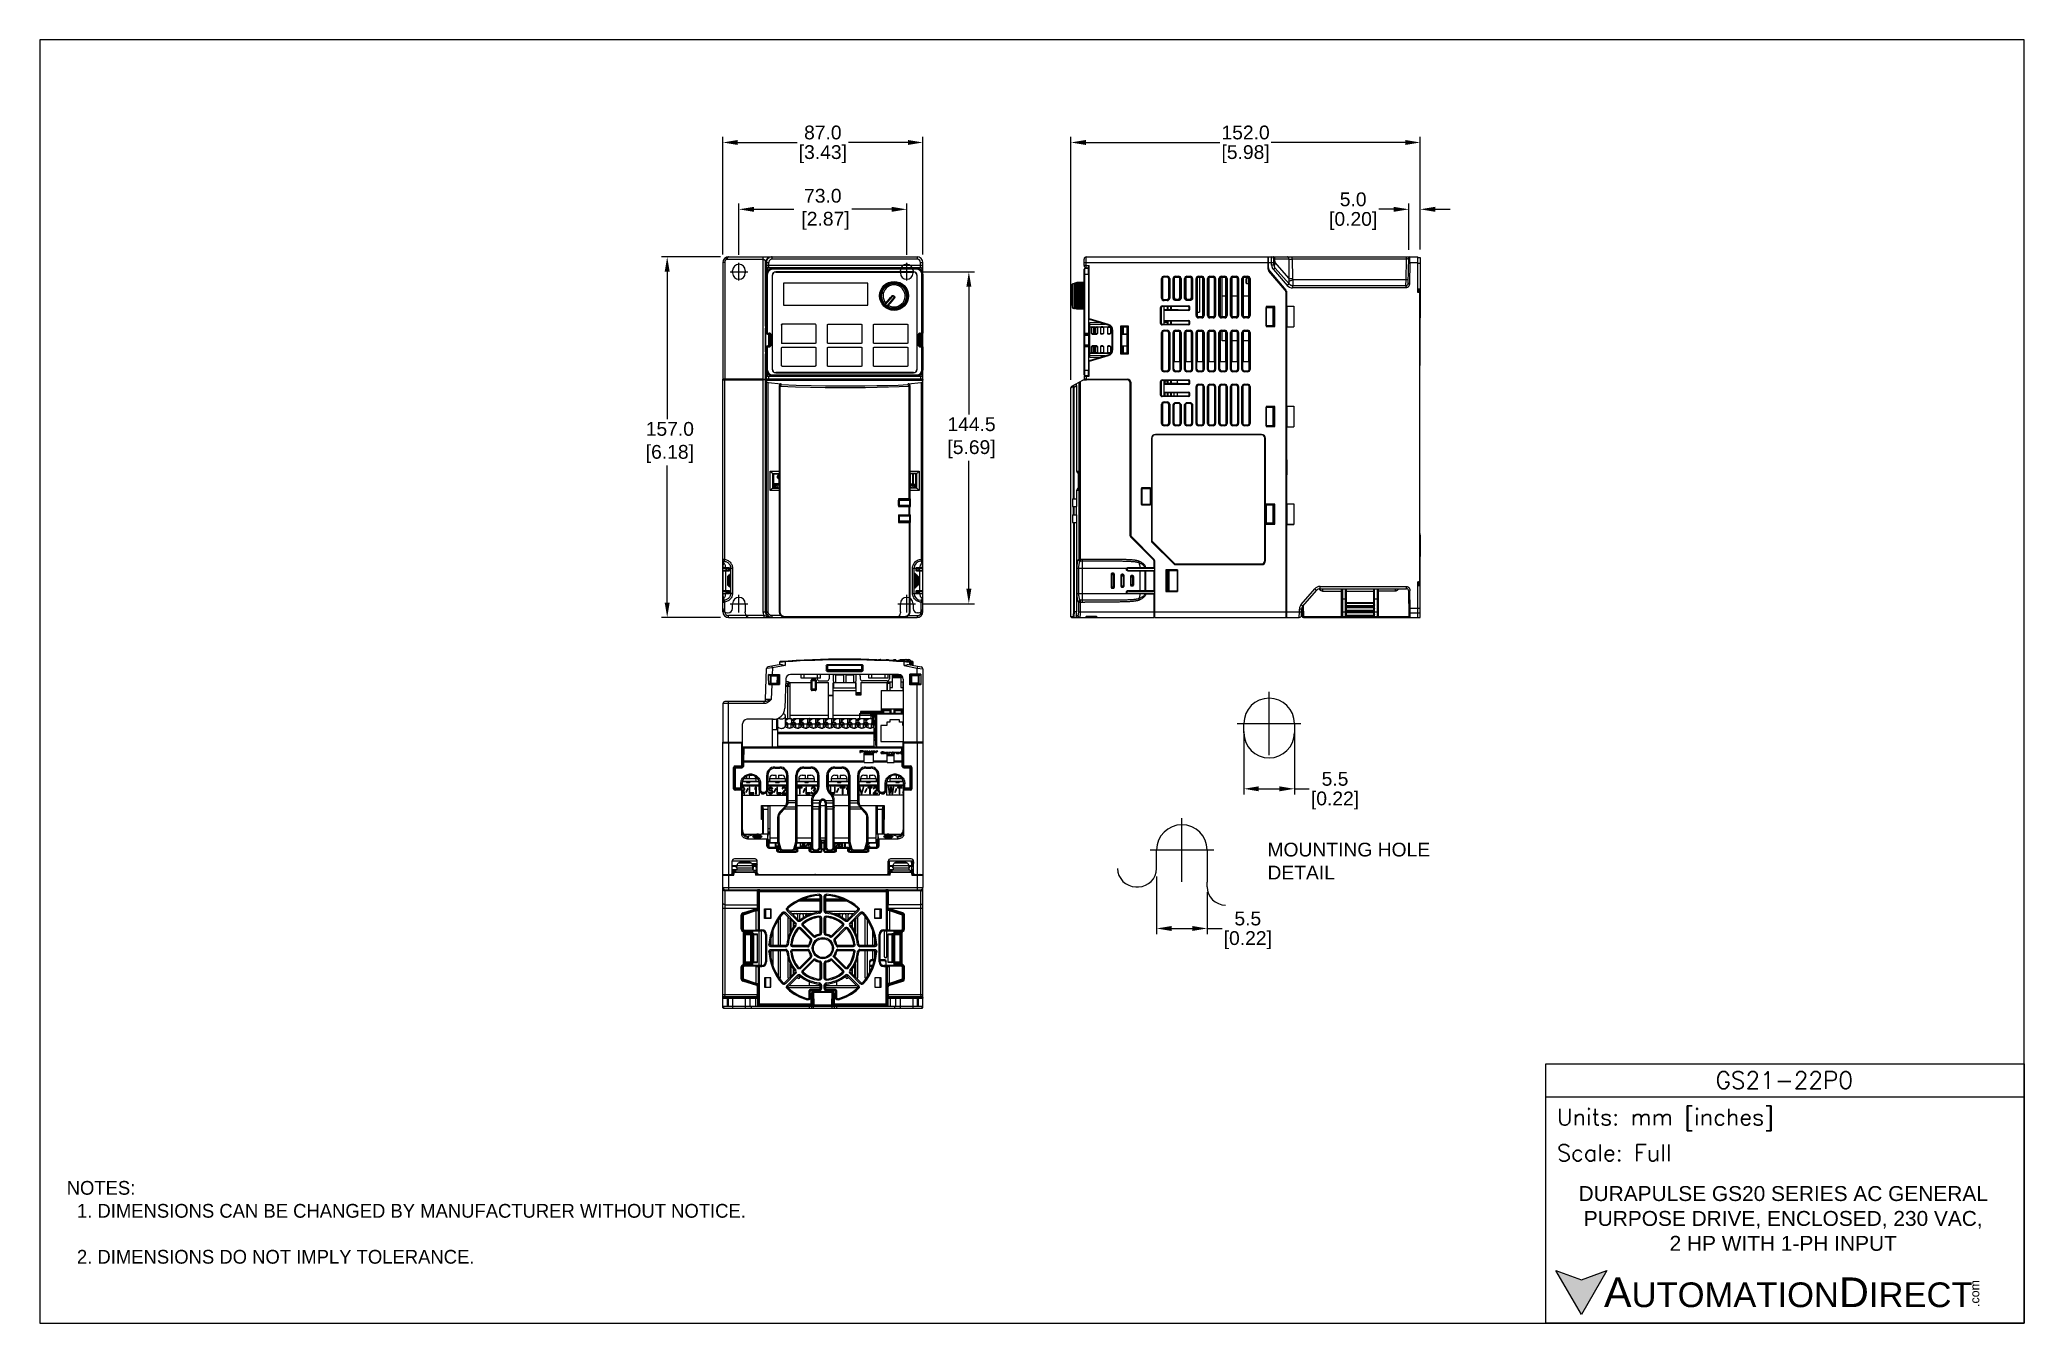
# Paper-space layout 'Layout1' of a CAD drawing. Header units: inches. Extents: x 0.02 to 7.24, y 0.47 to 5.14.
# The model-space entities are those that its viewports show. They can reach past a viewport. Long polylines and large blocks are cut down to what shows.
import ezdxf

# ---------------------------------------------------------------- set-up
doc = ezdxf.new("R2010")
doc.units = ezdxf.units.IN
doc.header["$LTSCALE"] = 10
doc.header["$MEASUREMENT"] = 0
doc.linetypes.add('CENTER2', pattern=[1.125, 0.75, -0.125, 0.125, -0.125])
for name, color, linetype in [('CENTERLINE', 40, 'CENTER2'), ('DIMENSIONS', 140, 'Continuous'), ('TEXT', 140, 'Continuous')]:
    doc.layers.add(name, color=color, linetype=linetype)
doc.styles.add('\\M+2ABAC\\M+2A6A11', font='')
doc.styles.add('ROMANS', font='romans.shx')
doc.styles.add('TEXTSTYLE_1', font='arial.ttf')
doc.styles.get('\\M+2ABAC\\M+2A6A11').set_extended_font_data('AR MingtiM BIG-5')
doc.dimstyles.get("Standard").update_dxf_attribs({"dimtxt": 6, "dimasz": 6.5, "dimexe": 2.5, "dimexo": 3.5, "dimgap": 1.25, "dimtad": 0, "dimtih": 1, "dimtoh": 1, "dimdec": 1, "dimzin": 0, "dimdsep": 46, "dimtxsty": 'Standard', "dimcen": 0, "dimadec": 0, "dimazin": 0, "dimtfac": 1, "dimtdec": 1, "dimtofl": 0, "dimtmove": 0, "dimatfit": 3, "dimfxl": 0, "dimtolj": 1, "dimtzin": 0, "dimarcsym": 0})

psp = doc.layouts.get("Layout1")

msp = doc.modelspace()

# ---------------------------------------------------------------- texts
at = {"layer": 'DIMENSIONS', "char_height": 3.5}
for insert, attachment_point in [((98.61, 112.42), 6), ((130.2, 112.22), 4)]:
    msp.add_mtext('\\A1;', dxfattribs=dict(at, insert=insert, attachment_point=attachment_point))
at = {"layer": 'TEXT'}
for s, insert, char_height, width, attachment_point, style in [('MOUNTING HOLE\\PDETAIL', (534.26, 209.22), 6, 100.4476, 1, 'TEXTSTYLE_1'), ('GS21-22P0', (759.14, 105.84), 7.424, 139.7542, 5, 'ROMANS'), (' Units: mm [inches]', (655.33, 88.58), 7.1781, 208.2697, 4, 'ROMANS'), (' Scale: Full', (655.33, 74.22), 7.1781, 208.2697, 4, 'ROMANS'), ('{\\fArial|b0|i0|c0|p34;     \\H1.2x;A\\H0.8333x;UTOMATION\\H1.2x;D\\H0.8333x;IRECT}', (659.78, 13.42), 10.7671, 182.3913, 4, '\\M+2ABAC\\M+2A6A11')]:
    msp.add_mtext(s, dxfattribs=dict(at, insert=insert, char_height=char_height, width=width, attachment_point=attachment_point, style=style))
at = {"layer": 'TEXT', "insert": (11.75, 61.97), "char_height": 6, "attachment_point": 1}
msp.add_mtext_dynamic_manual_height_columns('NOTES:\\P  1. DIMENSIONS CAN BE CHANGED BY MANUFACTURER WITHOUT NOTICE.\\P\\P  2. DIMENSIONS DO NOT IMPLY TOLERANCE.', width=607.8097, gutter_width=1, heights=[0], dxfattribs=at)
at = {"layer": 'TEXT', "insert": (758.69, 45.61), "char_height": 6.5, "width": 199.8088, "attachment_point": 5}
msp.add_mtext('\\A1;{\\fArial|b0|i0|c0|p34;DURAPULSE GS20 SERIES AC GENERAL PURPOSE DRIVE, ENCLOSED, 230 VAC, \\P2 HP WITH 1-PH INPUT}', dxfattribs=at)
at = {"layer": 'TEXT', "insert": (840.11, 7.11), "char_height": 3.8762, "width": 11.4864, "attachment_point": 1, "rotation": 90, "style": '\\M+2ABAC\\M+2A6A11'}
msp.add_mtext('{\\fArial|b0|i0|c0|p34;.com}', dxfattribs=at)

# ---------------------------------------------------------------- blocks, each defined once
blk = doc.blocks.new('*D51')
at = {"layer": 'DEFPOINTS', "color": 0}
for p in [(384.28, 514.04), (297.28, 461.76), (384.28, 461.76)]:
    blk.add_point(p, dxfattribs=at)
at = {"layer": 'DIMENSIONS', "color": 0, "lineweight": -2}
for p, q in [((297.28, 465.26), (297.28, 516.54)), ((303.78, 514.04), (329.6, 514.04)), ((377.78, 514.04), (351.96, 514.04)), ((384.28, 465.26), (384.28, 516.54))]:
    blk.add_line(p, q, dxfattribs=at)
at = {"layer": 'DIMENSIONS', "color": 0}
for points in [[(303.78, 515.13), (303.78, 512.96), (297.28, 514.04)], [(377.78, 515.13), (377.78, 512.96), (384.28, 514.04)]]:
    blk.add_solid(points, dxfattribs=at)
at = {"layer": 'DIMENSIONS', "color": 0, "char_height": 6, "attachment_point": 5, "style": 'TEXTSTYLE_1'}
for s, insert in [('\\A1;87.0', (340.78, 518.36)), ('\\A1;[3.43]', (340.78, 508.95))]:
    blk.add_mtext(s, dxfattribs=dict(at, insert=insert))
blk = doc.blocks.new('*D52')
at = {"layer": 'DEFPOINTS', "color": 0}
for p in [(486.02, 197.96), (508.02, 191.17), (508.02, 171.88)]:
    blk.add_point(p, dxfattribs=at)
at = {"layer": 'DIMENSIONS', "color": 0, "lineweight": -2}
for p, q in [((486.02, 194.46), (486.02, 169.38)), ((508.02, 187.67), (508.02, 169.38)), ((492.52, 171.88), (501.52, 171.88)), ((508.02, 171.88), (514.52, 171.88))]:
    blk.add_line(p, q, dxfattribs=at)
at = {"layer": 'DIMENSIONS', "color": 0}
for points in [[(492.52, 172.96), (492.52, 170.8), (486.02, 171.88)], [(501.52, 172.96), (501.52, 170.8), (508.02, 171.88)]]:
    blk.add_solid(points, dxfattribs=at)
at = {"layer": 'DIMENSIONS', "color": 0, "char_height": 6, "attachment_point": 5, "style": 'TEXTSTYLE_1'}
for s, insert in [('\\A1;5.5', (525.7, 176.18)), ('\\A1;[0.22]', (525.7, 166.79))]:
    blk.add_mtext(s, dxfattribs=dict(at, insert=insert))
blk = doc.blocks.new('*D53')
at = {"layer": 'DEFPOINTS', "color": 0}
for p in [(523.98, 261.12), (545.98, 261.12), (545.98, 232.68)]:
    blk.add_point(p, dxfattribs=at)
at = {"layer": 'DIMENSIONS', "color": 0, "lineweight": -2}
for p, q in [((523.98, 257.62), (523.98, 230.18)), ((545.98, 257.62), (545.98, 230.18)), ((530.48, 232.68), (539.48, 232.68)), ((545.98, 232.68), (552.48, 232.68))]:
    blk.add_line(p, q, dxfattribs=at)
at = {"layer": 'DIMENSIONS', "color": 0}
for points in [[(530.48, 233.76), (530.48, 231.6), (523.98, 232.68)], [(539.48, 233.76), (539.48, 231.6), (545.98, 232.68)]]:
    blk.add_solid(points, dxfattribs=at)
at = {"layer": 'DIMENSIONS', "color": 0, "char_height": 6, "attachment_point": 5, "style": 'TEXTSTYLE_1'}
for s, insert in [('\\A1;5.5', (563.66, 236.98)), ('\\A1;[0.22]', (563.66, 227.58))]:
    blk.add_mtext(s, dxfattribs=dict(at, insert=insert))
blk = doc.blocks.new('*D55')
at = {"layer": 'DEFPOINTS', "color": 0}
for p in [(377.28, 484.95), (304.28, 461.61), (377.28, 461.61)]:
    blk.add_point(p, dxfattribs=at)
at = {"layer": 'DIMENSIONS', "color": 0, "lineweight": -2}
for p, q in [((304.28, 465.11), (304.28, 487.45)), ((310.78, 484.95), (328.16, 484.95)), ((370.78, 484.95), (353.41, 484.95)), ((377.28, 465.11), (377.28, 487.45))]:
    blk.add_line(p, q, dxfattribs=at)
at = {"layer": 'DIMENSIONS', "color": 0}
for points in [[(310.78, 486.03), (310.78, 483.87), (304.28, 484.95)], [(370.78, 486.03), (370.78, 483.87), (377.28, 484.95)]]:
    blk.add_solid(points, dxfattribs=at)
at = {"layer": 'DIMENSIONS', "color": 0, "insert": (340.78, 484.95), "char_height": 6, "attachment_point": 5, "style": 'TEXTSTYLE_1'}
blk.add_mtext('\\A1;73.0\\P [2.87]', dxfattribs=at)
blk = doc.blocks.new('*D56')
at = {"layer": 'DEFPOINTS', "color": 0}
for p in [(381.13, 457.76), (381.13, 313.26), (404.32, 313.26)]:
    blk.add_point(p, dxfattribs=at)
at = {"layer": 'DIMENSIONS', "color": 0, "lineweight": -2}
for p, q in [((384.63, 457.76), (406.82, 457.76)), ((404.32, 451.26), (404.32, 395.62)), ((404.32, 319.76), (404.32, 375.4)), ((384.63, 313.26), (406.82, 313.26))]:
    blk.add_line(p, q, dxfattribs=at)
at = {"layer": 'DIMENSIONS', "color": 0}
for points in [[(403.24, 451.26), (405.41, 451.26), (404.32, 457.76)], [(403.24, 319.76), (405.41, 319.76), (404.32, 313.26)]]:
    blk.add_solid(points, dxfattribs=at)
at = {"layer": 'DIMENSIONS', "color": 0, "insert": (404.32, 385.51), "char_height": 6, "attachment_point": 5, "style": 'TEXTSTYLE_1'}
blk.add_mtext('\\A1; 144.5\\P [5.69]', dxfattribs=at)
blk = doc.blocks.new('*D54')
at = {"layer": 'DEFPOINTS', "color": 0}
for p in [(299.78, 464.26), (273.05, 307.26), (299.78, 307.26)]:
    blk.add_point(p, dxfattribs=at)
at = {"layer": 'DIMENSIONS', "color": 0, "lineweight": -2}
for p, q in [((296.28, 464.26), (270.55, 464.26)), ((273.05, 457.76), (273.05, 393.57)), ((273.05, 313.76), (273.05, 373.36)), ((296.28, 307.26), (270.55, 307.26))]:
    blk.add_line(p, q, dxfattribs=at)
at = {"layer": 'DIMENSIONS', "color": 0}
for points in [[(271.96, 457.76), (274.13, 457.76), (273.05, 464.26)], [(271.96, 313.76), (274.13, 313.76), (273.05, 307.26)]]:
    blk.add_solid(points, dxfattribs=at)
at = {"layer": 'DIMENSIONS', "color": 0, "insert": (273.05, 383.46), "char_height": 6, "attachment_point": 5, "style": 'TEXTSTYLE_1'}
blk.add_mtext('\\A1; 157.0\\P [6.18]', dxfattribs=at)
blk = doc.blocks.new('*D57')
at = {"layer": 'DEFPOINTS', "color": 0}
for p in [(595.73, 484.95), (595.73, 463.77), (600.74, 463.96)]:
    blk.add_point(p, dxfattribs=at)
at = {"layer": 'DIMENSIONS', "color": 0, "lineweight": -2}
for p, q in [((589.23, 484.95), (582.73, 484.95)), ((595.73, 467.27), (595.73, 487.45)), ((600.74, 467.46), (600.74, 487.45)), ((607.24, 484.95), (613.74, 484.95))]:
    blk.add_line(p, q, dxfattribs=at)
at = {"layer": 'DIMENSIONS', "color": 0}
for points in [[(589.23, 486.03), (589.23, 483.87), (595.73, 484.95)], [(607.24, 486.03), (607.24, 483.87), (600.74, 484.95)]]:
    blk.add_solid(points, dxfattribs=at)
at = {"layer": 'DIMENSIONS', "color": 0, "char_height": 6, "attachment_point": 5, "style": 'TEXTSTYLE_1'}
for s, insert in [('\\A1;5.0', (571.55, 489.27)), ('\\A1;[0.20]', (571.55, 479.86))]:
    blk.add_mtext(s, dxfattribs=dict(at, insert=insert))
blk = doc.blocks.new('*D58')
at = {"layer": 'DEFPOINTS', "color": 0}
for p in [(600.74, 514.04), (600.74, 463.96), (448.74, 407.21)]:
    blk.add_point(p, dxfattribs=at)
at = {"layer": 'DIMENSIONS', "color": 0, "lineweight": -2}
for p, q in [((448.74, 410.71), (448.74, 516.54)), ((455.24, 514.04), (513.56, 514.04)), ((594.24, 514.04), (535.92, 514.04)), ((600.74, 467.46), (600.74, 516.54))]:
    blk.add_line(p, q, dxfattribs=at)
at = {"layer": 'DIMENSIONS', "color": 0}
for points in [[(455.24, 515.13), (455.24, 512.96), (448.74, 514.04)], [(594.24, 515.13), (594.24, 512.96), (600.74, 514.04)]]:
    blk.add_solid(points, dxfattribs=at)
at = {"layer": 'DIMENSIONS', "color": 0, "char_height": 6, "attachment_point": 5, "style": 'TEXTSTYLE_1'}
for s, insert in [('\\A1;152.0', (524.74, 518.36)), ('\\A1;[5.98]', (524.74, 508.95))]:
    blk.add_mtext(s, dxfattribs=dict(at, insert=insert))

# ---------------------------------------------------------------- dimensions: what is measured, and where the dimension line sits
at = {"layer": 'DIMENSIONS'}
for base, p1, p2, override, picture, middle in [((384.28, 514.04), (297.28, 461.76), (384.28, 461.76), {"dimpost": '\\X', "dimtxsty": 'TEXTSTYLE_1'}, '*D51', (340.78, 514.04)), ((600.74, 514.04), (448.74, 407.21), (600.74, 463.96), {"dimpost": '\\X', "dimtxsty": 'TEXTSTYLE_1'}, '*D58', (524.74, 514.04)), ((595.73, 484.95), (600.74, 463.96), (595.73, 463.77), {"dimpost": '\\X', "dimtxsty": 'TEXTSTYLE_1'}, '*D57', (571.55, 484.95)), ((545.98, 232.68), (523.98, 261.12), (545.98, 261.12), {"dimlfac": 0.25, "dimpost": '\\X', "dimtxsty": 'TEXTSTYLE_1'}, '*D53', (563.66, 232.68)), ((508.02, 171.88), (486.02, 197.96), (508.02, 191.17), {"dimlfac": 0.25, "dimpost": '\\X', "dimtxsty": 'TEXTSTYLE_1'}, '*D52', (525.7, 171.88))]:
    dim = msp.add_linear_dim(base=base, p1=p1, p2=p2, dimstyle='Standard', override=override, dxfattribs=at)
    dim.commit()
    dim.dimension.update_dxf_attribs({"geometry": picture, "text_midpoint": middle})
dim = msp.add_linear_dim(base=(377.28, 484.95), p1=(304.28, 461.61), p2=(377.28, 461.61), dimstyle='Standard', override={"dimpost": '\\X', "dimtxsty": 'TEXTSTYLE_1'}, dxfattribs=at)
dim.commit()
dim.dimension.update_dxf_attribs({"geometry": '*D55', "text_midpoint": (340.78, 484.95), "dimtype": 160})
for base, p1, p2, picture, middle in [((273.05, 307.26), (299.78, 464.26), (299.78, 307.26), '*D54', (273.05, 383.46)), ((404.32, 313.26), (381.13, 457.76), (381.13, 313.26), '*D56', (404.32, 385.51))]:
    dim = msp.add_linear_dim(base=base, p1=p1, p2=p2, angle=90, text=' <>', dimstyle='Standard', override={"dimpost": '\\X', "dimtxsty": 'TEXTSTYLE_1'}, dxfattribs=at)
    dim.commit()
    dim.dimension.update_dxf_attribs({"geometry": picture, "text_midpoint": middle, "dimtype": 160})

# ---------------------------------------------------------------- hatches: boundary and pattern name
at = {"layer": 'TEXT'}
msp.add_hatch(color=256, dxfattribs=at).paths.add_polyline_path([(681.96, 23.02), (670.87, 18.98), (659.78, 23.02), (670.87, 3.82)])

# ---------------------------------------------------------------- linework, layer by layer
for p, q in [((297.28, 461.76), (297.28, 411)), ((298.08, 461.76), (297.28, 461.76)), ((298.08, 461.76), (298.08, 411)), ((298.98, 463.26), (298.61, 463.97)), ((298.98, 463.26), (314.87, 463.26)), ((299.78, 464.26), (381.78, 464.26)), ((314.87, 411), (314.87, 464.26)), ((315.83, 461.94), (315.84, 461.88)), ((315.84, 461.88), (315.86, 461.8)), ((315.87, 434.1), (315.87, 461.76)), ((315.87, 461.76), (317.25, 461.76)), ((316.2, 460.44), (316.25, 460.45)), ((316.2, 460.44), (316.2, 437.42)), ((316.25, 461.76), (316.25, 460.45)), ((384.28, 460.45), (316.25, 460.45)), ((316.5, 459.74), (316.5, 457.78)), ((317.21, 459.44), (317.25, 459.45)), ((317.21, 459.44), (317.25, 459.44)), ((317.25, 459.45), (317.25, 461.76)), ((383.28, 459.45), (317.25, 459.45)), ((318.75, 464.26), (318.42, 464.24)), ((318.68, 459.26), (318.68, 459.44)), ((318.75, 463.26), (318.75, 464.26)), ((381.78, 463.26), (318.75, 463.26)), ((318.78, 458.83), (318.78, 459.26)), ((318.78, 459.26), (381.78, 459.26)), ((381.78, 459.23), (318.78, 459.23)), ((381.78, 458.83), (318.78, 458.83)), ((318.98, 459.26), (318.98, 459.44)), ((380.28, 457.76), (320.28, 457.76)), ((327.63, 459.43), (327.63, 459.26)), ((330.54, 459.44), (330.54, 459.26)), ((331.8, 459.44), (331.8, 459.26)), ((343.28, 459.44), (343.28, 459.26)), ((344.54, 459.44), (344.54, 459.26)), ((355.13, 459.26), (355.13, 459.43)), ((356.02, 459.44), (356.02, 459.26)), ((357.28, 459.44), (357.28, 459.26)), ((368.76, 459.44), (368.76, 459.26)), ((370.02, 459.44), (370.02, 459.26)), ((374.28, 459.43), (374.28, 459.26)), ((377.83, 459.26), (377.83, 459.43)), ((378.73, 459.26), (378.73, 459.43)), ((381.52, 459.26), (381.52, 459.44)), ((381.78, 464.26), (381.78, 463.26)), ((381.78, 458.83), (381.78, 459.26)), ((381.82, 459.26), (381.82, 459.44)), ((383.28, 459.45), (383.28, 461.76)), ((383.28, 461.76), (384.28, 461.76)), ((383.98, 457.94), (383.98, 459.73)), ((384.28, 460.45), (384.28, 461.76)), ((384.28, 456.76), (384.28, 460.44)), ((454.44, 460.45), (454.44, 463.26)), ((454.44, 461.76), (534.44, 461.76)), ((455.44, 460.45), (454.44, 460.45)), ((454.44, 412.89), (454.44, 458.83)), ((454.83, 459.23), (456.44, 459.26)), ((454.83, 459.23), (456.44, 459.26)), ((454.83, 431.09), (454.83, 459.23)), ((455.43, 459.45), (455.44, 460.45)), ((455.43, 459.45), (456.44, 459.44)), ((455.44, 460.45), (455.44, 464.26)), ((455.44, 464.26), (534.44, 464.26)), ((455.44, 460.45), (456.74, 460.44)), ((456.44, 456.76), (456.44, 459.73)), ((456.74, 437.43), (456.74, 460.44)), ((534.44, 464.26), (534.44, 459.38)), ((534.44, 462.91), (534.74, 462.96)), ((534.44, 462.96), (534.74, 462.96)), ((534.44, 461.73), (534.74, 461.77)), ((534.45, 464.26), (599.74, 464.26)), ((534.75, 459.32), (534.45, 459.21)), ((534.74, 463.13), (534.46, 463.07)), ((534.51, 463.16), (534.63, 463.16)), ((534.63, 463.16), (534.74, 463.16)), ((534.74, 459.49), (534.74, 464.26)), ((534.74, 461.76), (536.07, 461.76)), ((535.1, 458.34), (534.81, 458.23)), ((541.97, 449.71), (534.91, 458.09)), ((535.21, 458.2), (542.27, 449.82)), ((536.07, 461.76), (536.04, 464.26)), ((536.07, 461.76), (537.07, 461.78)), ((536.08, 460.64), (536.07, 461.76)), ((537.08, 460.65), (536.08, 460.64)), ((537.58, 459.37), (536.83, 458.71)), ((536.83, 458.71), (542.89, 451.78)), ((537.08, 460.65), (537.04, 463.28)), ((537.08, 461.83), (537.06, 461.83)), ((537.56, 461.83), (537.53, 463.28)), ((543.55, 463.28), (537.53, 463.28)), ((543.62, 454.91), (537.56, 461.83)), ((537.58, 459.37), (543.64, 452.44)), ((543.55, 463.28), (543.62, 454.91)), ((543.55, 463.28), (543.66, 463.28)), ((543.66, 463.28), (543.92, 463.28)), ((543.92, 463.28), (544.23, 463.28)), ((544.23, 463.28), (544.57, 463.28)), ((545.06, 463.28), (545.06, 464.26)), ((545.06, 463.28), (545.12, 454.91)), ((594.72, 463.28), (545.06, 463.28)), ((594.56, 454.22), (594.72, 463.28)), ((594.72, 463.28), (594.72, 464.26)), ((595.54, 452.74), (595.73, 463.77)), ((595.7, 461.77), (596.2, 461.76)), ((596.2, 461.76), (596.23, 464.26)), ((596.2, 461.76), (599.74, 461.76)), ((599.74, 448.76), (599.74, 464.26)), ((599.74, 463.96), (600.74, 463.96)), ((599.74, 461.46), (600.74, 461.46)), ((316.28, 456.76), (316.28, 431.06)), ((316.28, 456.76), (316.71, 456.76)), ((316.31, 456.76), (316.31, 431.09)), ((316.71, 430.69), (316.71, 456.76)), ((318.78, 456.26), (318.78, 415.26)), ((318.88, 415.26), (318.88, 456.26)), ((320.28, 457.66), (380.28, 457.66)), ((323.71, 452.82), (323.71, 443.2)), ((323.71, 452.82), (323.71, 443.2)), ((360.31, 452.82), (323.71, 452.82)), ((360.31, 452.82), (323.71, 452.82)), ((360.31, 443.2), (360.31, 452.82)), ((360.31, 443.2), (360.31, 452.82)), ((366.09, 448.9), (366.21, 449.28)), ((366.21, 449.28), (366.21, 449.28)), ((366.21, 449.28), (366.53, 449.17)), ((366.21, 449.28), (366.34, 449.2)), ((366.24, 448.89), (366.34, 449.2)), ((366.34, 449.2), (366.55, 449.12)), ((366.41, 449.77), (366.59, 450.13)), ((366.41, 449.77), (366.56, 449.74)), ((366.42, 449.77), (366.41, 449.77)), ((366.72, 449.63), (366.42, 449.77)), ((366.46, 448.83), (366.55, 449.12)), ((366.53, 449.17), (366.65, 449.09)), ((366.55, 449.12), (366.65, 449.09)), ((366.56, 449.74), (366.71, 450.03)), ((366.56, 449.74), (366.77, 449.64)), ((366.6, 450.13), (366.59, 450.13)), ((366.59, 450.13), (366.71, 450.03)), ((366.6, 450.13), (366.89, 449.96)), ((366.71, 450.03), (366.91, 449.92)), ((366.86, 449.59), (366.72, 449.63)), ((366.77, 449.64), (366.91, 449.92)), ((366.86, 449.59), (366.77, 449.64)), ((366.87, 450.58), (367.11, 450.9)), ((366.87, 450.58), (367.01, 450.52)), ((367.15, 450.39), (366.87, 450.58)), ((366.87, 450.58), (366.87, 450.58)), ((366.89, 449.96), (367, 449.87)), ((366.91, 449.92), (367, 449.87)), ((367.01, 450.52), (367.2, 450.79)), ((367.01, 450.52), (367.2, 450.4)), ((367.11, 450.9), (367.2, 450.79)), ((367.11, 450.9), (367.11, 450.9)), ((367.11, 450.9), (367.38, 450.7)), ((367.29, 450.34), (367.15, 450.39)), ((367.2, 450.79), (367.39, 450.65)), ((367.2, 450.4), (367.39, 450.65)), ((367.29, 450.34), (367.2, 450.4)), ((367.38, 450.7), (367.47, 450.59)), ((367.39, 450.65), (367.47, 450.59)), ((367.45, 451.31), (367.73, 451.59)), ((367.45, 451.31), (367.58, 451.23)), ((367.7, 451.07), (367.45, 451.31)), ((367.45, 451.31), (367.45, 451.31)), ((367.58, 451.23), (367.81, 451.46)), ((367.58, 451.23), (367.75, 451.07)), ((367.82, 451), (367.7, 451.07)), ((367.73, 451.59), (367.81, 451.46)), ((367.74, 451.59), (367.73, 451.59)), ((367.74, 451.59), (367.97, 451.34)), ((367.75, 451.07), (367.97, 451.29)), ((367.82, 451), (367.75, 451.07)), ((367.81, 451.46), (367.97, 451.29)), ((367.97, 451.34), (368.04, 451.22)), ((367.97, 451.29), (368.04, 451.22)), ((368.14, 451.94), (368.46, 452.17)), ((368.14, 451.93), (368.14, 451.94)), ((368.14, 451.94), (368.25, 451.84)), ((368.35, 451.67), (368.14, 451.93)), ((368.25, 451.84), (368.52, 452.03)), ((368.25, 451.84), (368.4, 451.66)), ((368.46, 451.57), (368.35, 451.67)), ((368.4, 451.66), (368.65, 451.84)), ((368.46, 451.57), (368.4, 451.66)), ((368.46, 452.17), (368.52, 452.03)), ((368.46, 452.17), (368.46, 452.17)), ((368.46, 452.17), (368.65, 451.89)), ((368.52, 452.03), (368.65, 451.84)), ((368.65, 451.89), (368.71, 451.76)), ((368.65, 451.84), (368.71, 451.76)), ((368.91, 452.45), (369.27, 452.63)), ((368.92, 452.45), (368.91, 452.45)), ((368.91, 452.45), (369.01, 452.34)), ((369.08, 452.15), (368.92, 452.45)), ((369.01, 452.34), (369.3, 452.48)), ((369.01, 452.34), (369.13, 452.13)), ((369.17, 452.04), (369.08, 452.15)), ((369.13, 452.13), (369.4, 452.27)), ((369.17, 452.04), (369.13, 452.13)), ((369.27, 452.63), (369.3, 452.48)), ((369.27, 452.63), (369.27, 452.63)), ((369.27, 452.63), (369.42, 452.32)), ((369.3, 452.48), (369.4, 452.27)), ((369.4, 452.27), (369.45, 452.18)), ((369.42, 452.32), (369.45, 452.18)), ((369.76, 452.83), (370.14, 452.96)), ((369.88, 452.51), (369.76, 452.83)), ((369.76, 452.83), (369.76, 452.83)), ((369.76, 452.83), (369.84, 452.71)), ((369.84, 452.71), (370.15, 452.81)), ((369.84, 452.71), (369.92, 452.49)), ((369.95, 452.39), (369.88, 452.51)), ((369.92, 452.49), (370.22, 452.58)), ((369.95, 452.39), (369.92, 452.49)), ((370.14, 452.96), (370.15, 452.81)), ((370.14, 452.95), (370.14, 452.96)), ((370.14, 452.95), (370.24, 452.63)), ((370.15, 452.81), (370.22, 452.58)), ((370.22, 452.58), (370.25, 452.49)), ((370.24, 452.63), (370.25, 452.49)), ((370.66, 453.08), (371.05, 453.14)), ((370.72, 452.75), (370.66, 453.08)), ((370.66, 453.08), (370.66, 453.08)), ((370.66, 453.08), (370.72, 452.94)), ((370.72, 452.94), (371.04, 452.99)), ((370.72, 452.94), (370.76, 452.71)), ((370.78, 452.61), (370.72, 452.75)), ((370.76, 452.71), (371.07, 452.76)), ((370.78, 452.61), (370.76, 452.71)), ((371.05, 453.14), (371.04, 452.99)), ((371.04, 452.99), (371.07, 452.76)), ((371.05, 453.14), (371.1, 452.8)), ((371.05, 453.14), (371.05, 453.14)), ((371.07, 452.76), (371.08, 452.66)), ((371.1, 452.8), (371.08, 452.66)), ((371.58, 453.18), (371.58, 453.19)), ((371.58, 453.19), (371.62, 453.04)), ((371.58, 453.19), (371.98, 453.19)), ((371.59, 452.84), (371.58, 453.18)), ((371.63, 452.71), (371.59, 452.84)), ((371.62, 453.04), (371.63, 452.81)), ((371.62, 453.04), (371.95, 453.04)), ((371.63, 452.71), (371.63, 452.81)), ((371.63, 452.81), (371.94, 452.81)), ((371.95, 453.04), (371.94, 452.81)), ((371.97, 452.84), (371.94, 452.71)), ((371.94, 452.81), (371.94, 452.71)), ((371.98, 453.19), (371.95, 453.04)), ((371.98, 453.18), (371.97, 452.84)), ((371.98, 453.18), (371.98, 453.19)), ((372.47, 452.8), (372.51, 453.14)), ((372.48, 452.66), (372.47, 452.8)), ((372.48, 452.66), (372.5, 452.76)), ((372.53, 452.99), (372.5, 452.76)), ((372.5, 452.76), (372.8, 452.71)), ((372.51, 453.14), (372.51, 453.14)), ((372.51, 453.14), (372.53, 452.99)), ((372.51, 453.14), (372.91, 453.08)), ((372.53, 452.99), (372.85, 452.94)), ((372.84, 452.75), (372.79, 452.61)), ((372.8, 452.71), (372.79, 452.61)), ((372.85, 452.94), (372.8, 452.71)), ((372.91, 453.08), (372.84, 452.75)), ((372.91, 453.08), (372.85, 452.94)), ((372.91, 453.08), (372.91, 453.08)), ((373.32, 452.49), (373.33, 452.63)), ((373.32, 452.49), (373.35, 452.58)), ((373.33, 452.63), (373.42, 452.95)), ((373.41, 452.81), (373.35, 452.58)), ((373.35, 452.58), (373.64, 452.49)), ((373.42, 452.96), (373.41, 452.81)), ((373.41, 452.81), (373.72, 452.71)), ((373.42, 452.95), (373.42, 452.96)), ((373.42, 452.96), (373.8, 452.83)), ((373.69, 452.51), (373.61, 452.39)), ((373.64, 452.49), (373.61, 452.39)), ((373.72, 452.71), (373.64, 452.49)), ((373.8, 452.83), (373.69, 452.51)), ((373.8, 452.83), (373.72, 452.71)), ((373.8, 452.83), (373.8, 452.83)), ((374.12, 452.18), (374.15, 452.32)), ((374.12, 452.18), (374.16, 452.27)), ((374.15, 452.32), (374.29, 452.63)), ((374.26, 452.48), (374.16, 452.27)), ((374.16, 452.27), (374.44, 452.13)), ((374.3, 452.63), (374.26, 452.48)), ((374.26, 452.48), (374.55, 452.34)), ((374.29, 452.63), (374.3, 452.63)), ((374.3, 452.63), (374.65, 452.45)), ((374.49, 452.15), (374.39, 452.04)), ((374.44, 452.13), (374.39, 452.04)), ((374.55, 452.34), (374.44, 452.13)), ((374.65, 452.45), (374.49, 452.15)), ((374.65, 452.45), (374.55, 452.34)), ((374.65, 452.45), (374.65, 452.45)), ((374.86, 451.76), (374.91, 451.89)), ((374.86, 451.76), (374.92, 451.84)), ((374.91, 451.89), (375.1, 452.17)), ((375.05, 452.03), (374.92, 451.84)), ((374.92, 451.84), (375.17, 451.66)), ((375.1, 452.17), (375.05, 452.03)), ((375.05, 452.03), (375.31, 451.84)), ((375.1, 452.17), (375.1, 452.17)), ((375.1, 452.17), (375.43, 451.94)), ((375.22, 451.67), (375.11, 451.57)), ((375.17, 451.66), (375.11, 451.57)), ((375.31, 451.84), (375.17, 451.66)), ((375.43, 451.93), (375.22, 451.67)), ((375.43, 451.94), (375.31, 451.84)), ((375.43, 451.93), (375.43, 451.94)), ((375.52, 451.22), (375.6, 451.34)), ((375.52, 451.22), (375.6, 451.29)), ((375.6, 451.34), (375.83, 451.59)), ((375.75, 451.46), (375.6, 451.29)), ((375.6, 451.29), (375.82, 451.07)), ((375.87, 451.07), (375.74, 451)), ((375.82, 451.07), (375.74, 451)), ((375.83, 451.59), (375.75, 451.46)), ((375.75, 451.46), (375.99, 451.23)), ((375.99, 451.23), (375.82, 451.07)), ((375.83, 451.59), (375.83, 451.59)), ((375.83, 451.59), (376.12, 451.31)), ((376.11, 451.31), (375.87, 451.07)), ((376.12, 451.31), (375.99, 451.23)), ((376.1, 450.59), (376.19, 450.7)), ((376.1, 450.59), (376.18, 450.65)), ((376.11, 451.31), (376.12, 451.31)), ((376.36, 450.79), (376.18, 450.65)), ((376.18, 450.65), (376.36, 450.4)), ((376.19, 450.7), (376.46, 450.9)), ((376.36, 450.4), (376.28, 450.34)), ((376.41, 450.39), (376.28, 450.34)), ((376.46, 450.9), (376.36, 450.79)), ((376.36, 450.79), (376.56, 450.52)), ((376.56, 450.52), (376.36, 450.4)), ((376.69, 450.58), (376.41, 450.39)), ((376.46, 450.9), (376.46, 450.9)), ((376.46, 450.9), (376.7, 450.58)), ((376.7, 450.58), (376.56, 450.52)), ((376.57, 449.87), (376.67, 449.96)), ((376.57, 449.87), (376.66, 449.92)), ((376.86, 450.03), (376.66, 449.92)), ((376.66, 449.92), (376.8, 449.64)), ((376.67, 449.96), (376.97, 450.13)), ((376.69, 450.58), (376.7, 450.58)), ((376.8, 449.64), (376.71, 449.59)), ((376.85, 449.63), (376.71, 449.59)), ((377.01, 449.74), (376.8, 449.64)), ((377.15, 449.77), (376.85, 449.63)), ((376.97, 450.13), (376.86, 450.03)), ((376.86, 450.03), (377.01, 449.74)), ((376.91, 449.09), (377.04, 449.17)), ((376.91, 449.09), (377.01, 449.12)), ((376.97, 450.13), (376.97, 450.13)), ((376.97, 450.13), (377.15, 449.77)), ((377.15, 449.77), (377.01, 449.74)), ((377.23, 449.2), (377.01, 449.12)), ((377.01, 449.12), (377.11, 448.83)), ((377.04, 449.17), (377.35, 449.28)), ((377.15, 449.77), (377.15, 449.77)), ((377.36, 449.28), (377.23, 449.2)), ((377.23, 449.2), (377.33, 448.89)), ((377.35, 449.28), (377.36, 449.28)), ((377.36, 449.28), (377.48, 448.9)), ((381.68, 456.26), (381.68, 415.26)), ((381.78, 415.26), (381.78, 456.26)), ((383.86, 430.69), (383.86, 456.76)), ((383.86, 456.76), (384.28, 456.76)), ((384.26, 431.09), (384.26, 456.76)), ((384.28, 456.76), (384.28, 431.06)), ((449.26, 452.07), (449.26, 442.45)), ((450.22, 452.7), (450.34, 452.71)), ((450.22, 441.82), (450.22, 452.7)), ((451.34, 453.04), (450.34, 452.81)), ((451.34, 452.99), (450.34, 452.76)), ((451.34, 452.94), (450.34, 452.71)), ((450.34, 452.81), (450.34, 452.61)), ((451.34, 452.81), (450.34, 452.58)), ((451.34, 452.71), (450.34, 452.49)), ((450.5, 452.62), (450.34, 452.61)), ((450.34, 452.58), (450.34, 452.39)), ((451.34, 452.48), (450.34, 452.27)), ((450.99, 452.41), (450.34, 452.39)), ((451.34, 452.34), (450.34, 452.13)), ((450.34, 452.27), (450.34, 452.04)), ((451.34, 452.07), (450.34, 452.04)), ((451.34, 452.03), (450.34, 451.84)), ((450.34, 451.84), (450.34, 451.57)), ((451.34, 451.84), (450.34, 451.66)), ((450.64, 451.58), (450.34, 451.57)), ((451.34, 451.46), (450.34, 451.29)), ((450.34, 451.29), (450.34, 451)), ((451.34, 451.23), (450.34, 451.07)), ((454.34, 451.07), (450.34, 451)), ((451.34, 450.79), (450.34, 450.65)), ((450.34, 450.65), (450.34, 450.34)), ((451.34, 450.52), (450.34, 450.4)), ((454.34, 450.39), (450.34, 450.34)), ((451.34, 450.03), (450.34, 449.92)), ((450.34, 449.92), (450.34, 449.59)), ((451.34, 449.74), (450.34, 449.64)), ((454.34, 449.63), (450.34, 449.59)), ((451.34, 449.2), (450.34, 449.12)), ((450.34, 449.12), (450.34, 448.8)), ((454.34, 451.67), (450.64, 451.58)), ((454.44, 453.15), (451.34, 453.04)), ((454.44, 453.11), (451.34, 452.99)), ((454.44, 453.05), (451.34, 452.94)), ((451.34, 452.99), (451.34, 452.94)), ((454.44, 452.92), (451.34, 452.81)), ((451.34, 452.81), (451.34, 452.71)), ((454.44, 452.8), (451.34, 452.71)), ((454.44, 452.59), (451.34, 452.48)), ((451.34, 452.48), (451.34, 452.34)), ((454.44, 452.42), (451.34, 452.34)), ((454.34, 452.15), (451.34, 452.07)), ((454.44, 452.14), (451.34, 452.03)), ((451.34, 452.03), (451.34, 451.84)), ((454.44, 451.91), (451.34, 451.84)), ((454.44, 451.56), (451.34, 451.46)), ((451.34, 451.46), (451.34, 451.23)), ((454.44, 451.29), (451.34, 451.23)), ((454.44, 450.87), (451.34, 450.79)), ((451.34, 450.79), (451.34, 450.52)), ((454.44, 450.57), (451.34, 450.52)), ((454.44, 450.1), (451.34, 450.03)), ((451.34, 450.03), (451.34, 449.74)), ((454.44, 449.76), (451.34, 449.74)), ((454.44, 449.26), (451.34, 449.2)), ((451.34, 449.2), (451.34, 448.89)), ((454.44, 452.17), (454.34, 452.15)), ((454.34, 452.13), (454.34, 452.15)), ((454.44, 451.69), (454.34, 451.67)), ((454.34, 451.55), (454.34, 451.67)), ((454.44, 451.09), (454.34, 451.07)), ((454.34, 450.87), (454.34, 451.07)), ((454.44, 450.4), (454.34, 450.39)), ((454.34, 450.1), (454.34, 450.39)), ((454.44, 449.64), (454.34, 449.63)), ((454.34, 449.26), (454.34, 449.63)), ((454.44, 456.76), (456.44, 456.76)), ((456.44, 456.76), (456.44, 430.66)), ((488.17, 446.26), (488.17, 454.76)), ((488.17, 454.76), (488.56, 454.76)), ((488.47, 446.26), (488.47, 454.76)), ((488.56, 454.76), (488.56, 446.26)), ((489.24, 455.83), (489.24, 455.44)), ((489.24, 455.83), (490.64, 455.83)), ((489.24, 455.53), (490.64, 455.53)), ((490.64, 455.44), (489.24, 455.44)), ((490.64, 455.83), (490.64, 455.44)), ((491.32, 446.26), (491.32, 454.76)), ((491.71, 454.76), (491.32, 454.76)), ((491.41, 454.76), (491.41, 446.26)), ((491.71, 454.76), (491.71, 446.26)), ((493.17, 446.48), (493.17, 454.76)), ((493.17, 454.76), (493.73, 454.76)), ((493.47, 446.48), (493.47, 454.76)), ((493.73, 454.76), (493.73, 446.75)), ((494.24, 455.83), (494.24, 455.27)), ((494.24, 455.83), (495.64, 455.83)), ((494.24, 455.53), (495.64, 455.53)), ((495.64, 455.27), (494.24, 455.27)), ((495.64, 455.83), (495.64, 455.27)), ((496.15, 446.74), (496.15, 454.76)), ((496.71, 454.76), (496.15, 454.76)), ((496.41, 454.76), (496.41, 446.48)), ((496.71, 454.76), (496.71, 446.48)), ((498.17, 446.48), (498.17, 454.76)), ((498.17, 454.76), (498.73, 454.76)), ((498.47, 446.48), (498.47, 454.76)), ((498.73, 454.76), (498.73, 446.74)), ((499.24, 455.83), (499.24, 455.27)), ((499.24, 455.83), (500.64, 455.83)), ((499.24, 455.53), (500.64, 455.53)), ((500.64, 455.27), (499.24, 455.27)), ((500.64, 455.83), (500.64, 455.27)), ((501.15, 446.74), (501.15, 454.76)), ((501.71, 454.76), (501.15, 454.76)), ((501.41, 454.76), (501.41, 446.48)), ((501.71, 454.76), (501.71, 446.48)), ((503.17, 438.76), (503.17, 454.76)), ((503.17, 454.76), (503.72, 454.76)), ((503.47, 438.76), (503.47, 454.76)), ((503.72, 454.76), (503.72, 438.76)), ((504.24, 455.83), (504.24, 455.28)), ((504.24, 455.83), (505.64, 455.83)), ((504.24, 455.53), (505.64, 455.53)), ((505.64, 455.28), (504.24, 455.28)), ((504.74, 455.28), (504.74, 440.18)), ((505.64, 455.83), (505.64, 455.28)), ((506.16, 438.76), (506.16, 454.76)), ((506.71, 454.76), (506.16, 454.76)), ((506.41, 454.76), (506.41, 438.76)), ((506.71, 454.76), (506.71, 438.76)), ((508.17, 438.76), (508.17, 454.76)), ((508.17, 454.76), (508.72, 454.76)), ((508.47, 438.76), (508.47, 454.76)), ((508.72, 454.76), (508.72, 438.76)), ((509.24, 455.83), (509.24, 455.28)), ((509.24, 455.83), (510.64, 455.83)), ((509.24, 455.53), (510.64, 455.53)), ((510.64, 455.28), (509.24, 455.28)), ((510.64, 455.83), (510.64, 455.28)), ((511.17, 438.76), (511.17, 454.76)), ((511.71, 454.76), (511.17, 454.76)), ((511.41, 454.76), (511.41, 438.76)), ((511.71, 454.76), (511.71, 438.76)), ((513.17, 438.76), (513.17, 454.76)), ((513.17, 454.76), (513.71, 454.76)), ((513.47, 438.76), (513.47, 454.76)), ((513.71, 454.76), (513.71, 438.76)), ((514.24, 455.83), (514.24, 455.29)), ((514.24, 455.83), (515.64, 455.83)), ((514.24, 455.53), (515.64, 455.53)), ((515.64, 455.29), (514.24, 455.29)), ((514.54, 438.23), (514.54, 455.29)), ((515.64, 455.83), (515.64, 455.29)), ((516.17, 438.76), (516.17, 454.76)), ((516.71, 454.76), (516.17, 454.76)), ((516.41, 454.76), (516.41, 438.76)), ((516.71, 454.76), (516.71, 438.76)), ((518.17, 438.76), (518.17, 454.76)), ((518.17, 454.76), (518.71, 454.76)), ((518.47, 438.76), (518.47, 454.76)), ((518.71, 454.76), (518.71, 438.76)), ((519.24, 455.83), (519.24, 455.29)), ((519.24, 455.83), (520.64, 455.83)), ((519.24, 455.53), (520.64, 455.53)), ((520.64, 455.3), (519.24, 455.29)), ((520.64, 455.83), (520.64, 455.3)), ((521.18, 438.76), (521.18, 454.76)), ((521.71, 454.76), (521.18, 454.76)), ((521.41, 454.76), (521.41, 438.76)), ((521.71, 454.76), (521.71, 438.76)), ((523.17, 438.76), (523.17, 454.76)), ((523.17, 454.76), (523.7, 454.76)), ((523.47, 438.76), (523.47, 454.76)), ((523.7, 454.76), (523.7, 438.76)), ((524.24, 455.83), (524.24, 455.3)), ((524.24, 455.83), (525.64, 455.83)), ((524.24, 455.53), (525.64, 455.53)), ((525.64, 455.3), (524.24, 455.3)), ((524.94, 454.69), (525.24, 455)), ((524.94, 452.83), (524.94, 454.69)), ((524.94, 452.83), (525.24, 452.52)), ((526.12, 455.01), (525.24, 455)), ((525.24, 452.52), (525.24, 455)), ((526.18, 452.51), (525.24, 452.52)), ((525.64, 455.83), (525.64, 455.3)), ((526.18, 438.76), (526.18, 454.76)), ((526.71, 454.76), (526.18, 454.76)), ((526.41, 454.76), (526.41, 438.76)), ((526.71, 454.76), (526.71, 438.76)), ((542.07, 449.57), (542.38, 449.68)), ((543.64, 452.44), (542.89, 451.78)), ((543.58, 452.73), (543.77, 452.45)), ((543.77, 452.45), (544.01, 452.21)), ((544.91, 451.79), (545.15, 451.77)), ((545.15, 451.76), (545.15, 450.76)), ((545.15, 451.76), (594.54, 451.76)), ((594.54, 450.76), (545.15, 450.76)), ((594.56, 454.22), (545.23, 454.22)), ((594.54, 451.76), (594.56, 454.22)), ((594.54, 451.76), (594.54, 450.76)), ((595.54, 452.74), (596.04, 452.73)), ((599.74, 450.26), (600.74, 450.26)), ((599.74, 449.76), (600.74, 449.76)), ((600.74, 449.26), (599.74, 449.26)), ((323.71, 443.2), (360.31, 443.2)), ((323.71, 443.2), (360.31, 443.2)), ((365.86, 447.06), (365.86, 447.46)), ((365.86, 447.46), (365.86, 447.46)), ((365.86, 447.46), (366.2, 447.45)), ((365.86, 447.46), (366, 447.42)), ((365.86, 447.06), (366, 447.1)), ((366.2, 447.07), (365.86, 447.06)), ((365.86, 447.06), (365.86, 447.06)), ((365.9, 447.99), (365.96, 448.38)), ((365.9, 447.99), (366.05, 448)), ((366.24, 447.95), (365.9, 447.99)), ((365.9, 447.99), (365.9, 447.99)), ((365.9, 446.53), (366.24, 446.57)), ((365.96, 446.14), (365.9, 446.53)), ((365.9, 446.53), (365.9, 446.53)), ((365.9, 446.53), (366.05, 446.52)), ((365.96, 448.38), (365.96, 448.38)), ((365.96, 448.38), (366.3, 448.32)), ((365.96, 448.38), (366.1, 448.33)), ((366.3, 446.2), (365.96, 446.14)), ((365.96, 446.14), (366.1, 446.19)), ((365.96, 446.14), (365.96, 446.14)), ((366, 447.1), (366, 447.42)), ((366, 447.42), (366.24, 447.41)), ((366, 447.1), (366.24, 447.11)), ((366.05, 448), (366.1, 448.33)), ((366.05, 448), (366.28, 447.97)), ((366.05, 446.52), (366.28, 446.54)), ((366.1, 446.19), (366.05, 446.52)), ((366.09, 448.9), (366.24, 448.89)), ((366.41, 448.81), (366.09, 448.9)), ((366.09, 448.9), (366.09, 448.9)), ((366.09, 445.62), (366.41, 445.71)), ((366.09, 445.62), (366.24, 445.63)), ((366.09, 445.62), (366.09, 445.62)), ((366.21, 445.24), (366.09, 445.62)), ((366.1, 448.33), (366.33, 448.28)), ((366.1, 446.19), (366.33, 446.24)), ((366.2, 447.45), (366.34, 447.41)), ((366.34, 447.11), (366.2, 447.07)), ((366.53, 445.35), (366.21, 445.24)), ((366.21, 445.24), (366.34, 445.32)), ((366.21, 445.24), (366.21, 445.24)), ((366.24, 448.89), (366.46, 448.83)), ((366.38, 447.96), (366.24, 447.95)), ((366.24, 447.11), (366.24, 447.41)), ((366.24, 447.41), (366.34, 447.41)), ((366.34, 447.11), (366.24, 447.11)), ((366.24, 446.57), (366.38, 446.56)), ((366.24, 445.63), (366.46, 445.69)), ((366.34, 445.32), (366.24, 445.63)), ((366.28, 447.97), (366.33, 448.28)), ((366.38, 447.96), (366.28, 447.97)), ((366.28, 446.54), (366.38, 446.56)), ((366.33, 446.24), (366.28, 446.54)), ((366.3, 448.32), (366.43, 448.26)), ((366.43, 446.26), (366.3, 446.2)), ((366.33, 448.28), (366.43, 448.26)), ((366.43, 446.26), (366.33, 446.24)), ((366.34, 445.32), (366.55, 445.4)), ((366.56, 448.8), (366.41, 448.81)), ((366.41, 445.71), (366.56, 445.72)), ((366.41, 444.75), (366.56, 444.78)), ((366.42, 444.75), (366.41, 444.75)), ((366.59, 444.39), (366.41, 444.75)), ((366.42, 444.75), (366.72, 444.89)), ((366.56, 448.8), (366.46, 448.83)), ((366.46, 445.69), (366.56, 445.72)), ((366.55, 445.4), (366.46, 445.69)), ((366.65, 445.43), (366.53, 445.35)), ((366.65, 445.43), (366.55, 445.4)), ((366.56, 444.78), (366.77, 444.88)), ((366.71, 444.49), (366.56, 444.78)), ((366.59, 444.39), (366.71, 444.49)), ((366.6, 444.39), (366.59, 444.39)), ((366.89, 444.56), (366.6, 444.39)), ((366.71, 444.49), (366.91, 444.6)), ((366.72, 444.89), (366.86, 444.93)), ((366.77, 444.88), (366.86, 444.93)), ((366.91, 444.6), (366.77, 444.88)), ((366.87, 443.94), (367.15, 444.13)), ((366.87, 443.94), (367.01, 443.99)), ((366.87, 443.94), (366.87, 443.94)), ((367.11, 443.61), (366.87, 443.94)), ((367, 444.65), (366.89, 444.56)), ((367, 444.65), (366.91, 444.6)), ((367.01, 443.99), (367.2, 444.12)), ((367.2, 443.73), (367.01, 443.99)), ((367.38, 443.82), (367.11, 443.62)), ((367.11, 443.61), (367.2, 443.73)), ((367.11, 443.62), (367.11, 443.61)), ((367.15, 444.13), (367.29, 444.18)), ((367.2, 444.12), (367.29, 444.18)), ((367.39, 443.87), (367.2, 444.12)), ((367.2, 443.73), (367.39, 443.87)), ((367.47, 443.93), (367.38, 443.82)), ((367.47, 443.93), (367.39, 443.87)), ((367.45, 443.21), (367.7, 443.45)), ((367.45, 443.21), (367.58, 443.29)), ((367.45, 443.21), (367.45, 443.21)), ((367.73, 442.93), (367.45, 443.21)), ((367.58, 443.29), (367.75, 443.45)), ((367.81, 443.06), (367.58, 443.29)), ((367.7, 443.45), (367.82, 443.52)), ((367.73, 442.93), (367.81, 443.06)), ((367.74, 442.93), (367.73, 442.93)), ((367.97, 443.18), (367.74, 442.93)), ((367.75, 443.45), (367.82, 443.52)), ((367.97, 443.23), (367.75, 443.45)), ((367.81, 443.06), (367.97, 443.23)), ((371.08, 447.2), (367.95, 443.46)), ((367.95, 443.47), (368, 443.53)), ((367.95, 443.47), (367.95, 443.46)), ((368.04, 443.3), (367.97, 443.23)), ((368.04, 443.3), (367.97, 443.18)), ((368, 443.53), (368.09, 443.64)), ((368.09, 443.64), (368.2, 443.77)), ((368.14, 442.59), (368.35, 442.85)), ((368.14, 442.58), (368.25, 442.68)), ((368.14, 442.59), (368.14, 442.58)), ((368.46, 442.35), (368.14, 442.58)), ((368.18, 444.06), (368.39, 444.31)), ((368.18, 444.06), (368.35, 443.95)), ((368.2, 443.77), (368.32, 443.91)), ((368.25, 442.68), (368.4, 442.86)), ((368.52, 442.49), (368.25, 442.68)), ((368.32, 443.91), (369.25, 445.03)), ((368.35, 442.85), (368.46, 442.95)), ((368.39, 444.31), (368.95, 444.97)), ((368.4, 442.86), (368.46, 442.95)), ((368.65, 442.68), (368.4, 442.86)), ((368.65, 442.63), (368.46, 442.35)), ((368.46, 442.35), (368.52, 442.49)), ((368.46, 442.35), (368.46, 442.35)), ((368.52, 442.49), (368.65, 442.68)), ((368.71, 442.76), (368.65, 442.68)), ((368.71, 442.76), (368.65, 442.63)), ((368.71, 442.82), (371.84, 446.56)), ((368.77, 442.89), (368.71, 442.82)), ((368.71, 442.82), (368.71, 442.82)), ((368.86, 443), (368.77, 442.89)), ((368.97, 443.12), (368.86, 443)), ((368.91, 442.07), (369.01, 442.18)), ((368.92, 442.07), (368.91, 442.07)), ((369.27, 441.89), (368.91, 442.07)), ((368.92, 442.07), (369.08, 442.37)), ((368.95, 444.97), (369.11, 445.16)), ((369.09, 443.26), (368.97, 443.12)), ((369.01, 442.18), (369.13, 442.39)), ((369.3, 442.04), (369.01, 442.18)), ((369.08, 442.37), (369.17, 442.48)), ((370.28, 444.69), (369.09, 443.26)), ((369.11, 445.16), (370.26, 446.53)), ((369.26, 443.16), (369.12, 443.3)), ((369.13, 442.39), (369.17, 442.48)), ((369.4, 442.25), (369.13, 442.39)), ((369.42, 442.2), (369.27, 441.89)), ((369.27, 441.89), (369.3, 442.04)), ((369.27, 441.89), (369.27, 441.89)), ((369.3, 442.04), (369.4, 442.25)), ((369.45, 442.34), (369.4, 442.25)), ((369.45, 442.34), (369.42, 442.2)), ((369.97, 444.01), (369.63, 443.6)), ((369.76, 441.69), (369.88, 442.01)), ((369.76, 441.69), (369.84, 441.81)), ((369.76, 441.69), (369.76, 441.69)), ((370.14, 441.56), (369.76, 441.69)), ((369.84, 441.81), (369.92, 442.03)), ((370.15, 441.71), (369.84, 441.81)), ((369.88, 442.01), (369.95, 442.13)), ((369.92, 442.03), (369.95, 442.13)), ((370.22, 441.94), (369.92, 442.03)), ((370.24, 441.89), (370.14, 441.56)), ((370.14, 441.56), (370.15, 441.71)), ((370.14, 441.56), (370.14, 441.56)), ((370.15, 441.71), (370.22, 441.94)), ((370.25, 442.03), (370.22, 441.94)), ((370.25, 442.03), (370.24, 441.89)), ((370.26, 446.53), (370.45, 446.76)), ((371.85, 446.55), (370.28, 444.69)), ((370.66, 441.44), (370.72, 441.77)), ((370.66, 441.44), (370.72, 441.58)), ((370.66, 441.44), (370.66, 441.44)), ((371.05, 441.38), (370.66, 441.44)), ((370.72, 441.77), (370.78, 441.91)), ((370.72, 441.58), (370.76, 441.8)), ((371.04, 441.53), (370.72, 441.58)), ((370.76, 441.8), (370.78, 441.91)), ((371.07, 441.76), (370.76, 441.8)), ((370.92, 447.33), (371.08, 447.2)), ((371.04, 441.53), (371.07, 441.76)), ((371.05, 441.38), (371.04, 441.53)), ((371.1, 441.71), (371.05, 441.38)), ((371.05, 441.38), (371.05, 441.38)), ((371.08, 441.86), (371.07, 441.76)), ((371.08, 441.86), (371.1, 441.71)), ((371.49, 447.38), (371.36, 447.22)), ((371.36, 447.23), (371.82, 446.84)), ((371.82, 446.84), (371.36, 447.22)), ((371.52, 447.35), (371.59, 447.29)), ((371.58, 441.34), (371.59, 441.68)), ((371.58, 441.33), (371.62, 441.48)), ((371.58, 441.34), (371.58, 441.33)), ((371.98, 441.33), (371.58, 441.33)), ((371.59, 441.68), (371.63, 441.81)), ((371.62, 441.48), (371.63, 441.71)), ((371.95, 441.48), (371.62, 441.48)), ((371.63, 441.71), (371.63, 441.81)), ((371.94, 441.71), (371.63, 441.71)), ((371.95, 446.99), (371.82, 446.84)), ((371.85, 446.55), (371.84, 446.56)), ((371.92, 446.49), (371.85, 446.55)), ((372, 446.43), (371.92, 446.49)), ((371.94, 441.81), (371.94, 441.71)), ((371.94, 441.81), (371.97, 441.68)), ((371.95, 441.48), (371.94, 441.71)), ((371.98, 441.33), (371.95, 441.48)), ((371.97, 441.68), (371.98, 441.34)), ((371.98, 441.34), (371.98, 441.33)), ((372.47, 441.71), (372.48, 441.86)), ((372.51, 441.38), (372.47, 441.71)), ((372.5, 441.76), (372.48, 441.86)), ((372.8, 441.8), (372.5, 441.76)), ((372.53, 441.53), (372.5, 441.76)), ((372.51, 441.38), (372.53, 441.53)), ((372.91, 441.44), (372.51, 441.38)), ((372.51, 441.38), (372.51, 441.38)), ((372.85, 441.58), (372.53, 441.53)), ((372.79, 441.91), (372.8, 441.8)), ((372.79, 441.91), (372.84, 441.77)), ((372.85, 441.58), (372.8, 441.8)), ((372.84, 441.77), (372.91, 441.44)), ((372.91, 441.44), (372.85, 441.58)), ((372.91, 441.44), (372.91, 441.44)), ((373.33, 441.89), (373.32, 442.03)), ((373.35, 441.94), (373.32, 442.03)), ((373.42, 441.56), (373.33, 441.89)), ((373.64, 442.03), (373.35, 441.94)), ((373.41, 441.71), (373.35, 441.94)), ((373.72, 441.81), (373.41, 441.71)), ((373.42, 441.56), (373.41, 441.71)), ((373.8, 441.69), (373.42, 441.56)), ((373.42, 441.56), (373.42, 441.56)), ((373.61, 442.13), (373.64, 442.03)), ((373.61, 442.13), (373.69, 442.01)), ((373.72, 441.81), (373.64, 442.03)), ((373.69, 442.01), (373.8, 441.69)), ((373.8, 441.69), (373.72, 441.81)), ((373.8, 441.69), (373.8, 441.69)), ((374.15, 442.2), (374.12, 442.34)), ((374.16, 442.25), (374.12, 442.34)), ((374.29, 441.89), (374.15, 442.2)), ((374.44, 442.39), (374.16, 442.25)), ((374.26, 442.04), (374.16, 442.25)), ((374.55, 442.18), (374.26, 442.04)), ((374.3, 441.89), (374.26, 442.04)), ((374.29, 441.89), (374.3, 441.89)), ((374.65, 442.07), (374.3, 441.89)), ((374.39, 442.48), (374.44, 442.39)), ((374.39, 442.48), (374.49, 442.37)), ((374.55, 442.18), (374.44, 442.39)), ((374.49, 442.37), (374.65, 442.07)), ((374.65, 442.07), (374.55, 442.18)), ((374.65, 442.07), (374.65, 442.07)), ((374.91, 442.63), (374.86, 442.76)), ((374.92, 442.68), (374.86, 442.76)), ((375.1, 442.35), (374.91, 442.63)), ((375.17, 442.86), (374.92, 442.68)), ((375.05, 442.49), (374.92, 442.68)), ((375.31, 442.68), (375.05, 442.49)), ((375.1, 442.35), (375.05, 442.49)), ((375.43, 442.58), (375.1, 442.35)), ((375.1, 442.35), (375.1, 442.35)), ((375.11, 442.95), (375.17, 442.86)), ((375.11, 442.95), (375.22, 442.85)), ((375.31, 442.68), (375.17, 442.86)), ((375.22, 442.85), (375.43, 442.59)), ((375.43, 442.58), (375.31, 442.68)), ((375.43, 442.59), (375.43, 442.58)), ((375.6, 443.18), (375.52, 443.3)), ((375.6, 443.23), (375.52, 443.3)), ((375.82, 443.45), (375.6, 443.23)), ((375.75, 443.06), (375.6, 443.23)), ((375.83, 442.93), (375.6, 443.18)), ((375.74, 443.52), (375.87, 443.45)), ((375.74, 443.52), (375.82, 443.45)), ((375.99, 443.29), (375.75, 443.06)), ((375.83, 442.93), (375.75, 443.06)), ((375.99, 443.29), (375.82, 443.45)), ((376.12, 443.21), (375.83, 442.93)), ((375.83, 442.93), (375.83, 442.93)), ((375.87, 443.45), (376.11, 443.21)), ((376.12, 443.21), (375.99, 443.29)), ((376.19, 443.82), (376.1, 443.93)), ((376.18, 443.87), (376.1, 443.93)), ((376.11, 443.21), (376.12, 443.21)), ((376.36, 444.12), (376.18, 443.87)), ((376.36, 443.73), (376.18, 443.87)), ((376.46, 443.62), (376.19, 443.82)), ((376.28, 444.18), (376.41, 444.13)), ((376.28, 444.18), (376.36, 444.12)), ((376.56, 443.99), (376.36, 444.12)), ((376.56, 443.99), (376.36, 443.73)), ((376.46, 443.61), (376.36, 443.73)), ((376.41, 444.13), (376.69, 443.94)), ((376.7, 443.94), (376.46, 443.61)), ((376.46, 443.62), (376.46, 443.61)), ((376.7, 443.94), (376.56, 443.99)), ((376.66, 444.6), (376.57, 444.65)), ((376.67, 444.56), (376.57, 444.65)), ((376.8, 444.88), (376.66, 444.6)), ((376.86, 444.49), (376.66, 444.6)), ((376.97, 444.39), (376.67, 444.56)), ((376.69, 443.94), (376.7, 443.94)), ((376.71, 444.93), (376.85, 444.89)), ((376.71, 444.93), (376.8, 444.88)), ((377.01, 444.78), (376.8, 444.88)), ((376.85, 444.89), (377.15, 444.75)), ((377.01, 444.78), (376.86, 444.49)), ((376.97, 444.39), (376.86, 444.49)), ((377.01, 445.4), (376.91, 445.43)), ((377.04, 445.35), (376.91, 445.43)), ((377.15, 444.75), (376.97, 444.39)), ((376.97, 444.39), (376.97, 444.39)), ((377.11, 448.83), (377.01, 448.8)), ((377.15, 448.81), (377.01, 448.8)), ((377.01, 445.72), (377.15, 445.71)), ((377.01, 445.72), (377.11, 445.69)), ((377.11, 445.69), (377.01, 445.4)), ((377.23, 445.32), (377.01, 445.4)), ((377.15, 444.75), (377.01, 444.78)), ((377.35, 445.24), (377.04, 445.35)), ((377.33, 448.89), (377.11, 448.83)), ((377.33, 445.63), (377.11, 445.69)), ((377.14, 448.26), (377.27, 448.32)), ((377.14, 448.26), (377.24, 448.28)), ((377.24, 446.24), (377.14, 446.26)), ((377.27, 446.2), (377.14, 446.26)), ((377.48, 448.9), (377.15, 448.81)), ((377.15, 445.71), (377.48, 445.62)), ((377.15, 444.75), (377.15, 444.75)), ((377.29, 447.97), (377.19, 447.96)), ((377.33, 447.95), (377.19, 447.96)), ((377.19, 446.56), (377.33, 446.57)), ((377.19, 446.56), (377.29, 446.54)), ((377.23, 447.41), (377.37, 447.45)), ((377.23, 447.41), (377.33, 447.41)), ((377.33, 447.11), (377.23, 447.11)), ((377.37, 447.07), (377.23, 447.11)), ((377.33, 445.63), (377.23, 445.32)), ((377.36, 445.24), (377.23, 445.32)), ((377.47, 448.33), (377.24, 448.28)), ((377.24, 448.28), (377.29, 447.97)), ((377.29, 446.54), (377.24, 446.24)), ((377.47, 446.19), (377.24, 446.24)), ((377.27, 448.32), (377.6, 448.38)), ((377.6, 446.14), (377.27, 446.2)), ((377.52, 448), (377.29, 447.97)), ((377.52, 446.52), (377.29, 446.54)), ((377.48, 448.9), (377.33, 448.89)), ((377.66, 447.99), (377.33, 447.95)), ((377.56, 447.42), (377.33, 447.41)), ((377.33, 447.41), (377.33, 447.11)), ((377.56, 447.1), (377.33, 447.11)), ((377.33, 446.57), (377.66, 446.53)), ((377.48, 445.62), (377.33, 445.63)), ((377.35, 445.24), (377.36, 445.24)), ((377.48, 445.62), (377.36, 445.24)), ((377.37, 447.45), (377.71, 447.46)), ((377.71, 447.06), (377.37, 447.07)), ((377.61, 448.38), (377.47, 448.33)), ((377.47, 448.33), (377.52, 448)), ((377.52, 446.52), (377.47, 446.19)), ((377.61, 446.14), (377.47, 446.19)), ((377.48, 448.9), (377.48, 448.9)), ((377.48, 445.62), (377.48, 445.62)), ((377.67, 447.99), (377.52, 448)), ((377.67, 446.53), (377.52, 446.52)), ((377.71, 447.46), (377.56, 447.42)), ((377.56, 447.42), (377.56, 447.1)), ((377.71, 447.06), (377.56, 447.1)), ((377.6, 448.38), (377.61, 448.38)), ((377.6, 446.14), (377.61, 446.14)), ((377.61, 448.38), (377.67, 447.99)), ((377.67, 446.53), (377.61, 446.14)), ((377.66, 447.99), (377.67, 447.99)), ((377.66, 446.53), (377.67, 446.53)), ((377.71, 447.46), (377.71, 447.06)), ((377.71, 447.46), (377.71, 447.46)), ((377.71, 447.06), (377.71, 447.06)), ((449.14, 447.38), (449.14, 447.26)), ((449.14, 447.26), (449.14, 447.13)), ((449.14, 447.26), (449.14, 447.13)), ((449.14, 447.13), (449.14, 446.99)), ((449.14, 446.99), (449.14, 446.43)), ((449.14, 446.43), (449.14, 446.16)), ((450.22, 441.82), (450.34, 441.81)), ((451.34, 448.89), (450.34, 448.83)), ((454.34, 448.81), (450.34, 448.8)), ((451.34, 448.33), (450.34, 448.28)), ((450.34, 448.28), (450.34, 447.96)), ((451.34, 448), (450.34, 447.97)), ((454.34, 447.95), (450.34, 447.96)), ((454.44, 447.45), (450.34, 447.41)), ((450.34, 447.41), (450.34, 447.11)), ((454.44, 447.07), (450.34, 447.11)), ((450.34, 446.56), (454.34, 446.57)), ((450.34, 446.56), (450.34, 446.24)), ((451.34, 446.52), (450.34, 446.54)), ((451.34, 446.19), (450.34, 446.24)), ((450.34, 445.72), (450.34, 445.4)), ((450.34, 445.72), (454.34, 445.71)), ((451.34, 445.63), (450.34, 445.69)), ((451.34, 445.32), (450.34, 445.4)), ((450.34, 444.93), (450.34, 444.6)), ((450.34, 444.93), (454.34, 444.89)), ((451.34, 444.78), (450.34, 444.88)), ((451.34, 444.49), (450.34, 444.6)), ((450.34, 444.18), (450.34, 443.87)), ((450.34, 444.18), (454.34, 444.13)), ((451.34, 443.99), (450.34, 444.12)), ((451.34, 443.73), (450.34, 443.87)), ((450.34, 443.52), (450.34, 443.23)), ((450.34, 443.52), (454.34, 443.45)), ((451.34, 443.29), (450.34, 443.45)), ((451.34, 443.06), (450.34, 443.23)), ((450.34, 442.95), (450.34, 442.68)), ((450.34, 442.95), (454.34, 442.85)), ((451.34, 442.68), (450.34, 442.86)), ((451.34, 442.49), (450.34, 442.68)), ((450.34, 442.48), (450.34, 442.25)), ((450.34, 442.48), (454.34, 442.37)), ((451.34, 442.18), (450.34, 442.39)), ((451.34, 442.04), (450.34, 442.25)), ((450.34, 442.13), (450.34, 441.94)), ((450.34, 442.13), (450.99, 442.11)), ((451.34, 441.81), (450.34, 442.03)), ((451.34, 441.71), (450.34, 441.94)), ((450.34, 441.91), (450.34, 441.71)), ((450.34, 441.91), (450.5, 441.9)), ((451.34, 441.58), (450.34, 441.8)), ((451.34, 441.53), (450.34, 441.76)), ((451.34, 441.48), (450.34, 441.71)), ((454.44, 448.9), (451.34, 448.89)), ((454.44, 448.37), (451.34, 448.33)), ((451.34, 448.33), (451.34, 448)), ((454.44, 447.99), (451.34, 448)), ((451.34, 447.42), (451.34, 447.1)), ((454.44, 446.53), (451.34, 446.52)), ((451.34, 446.52), (451.34, 446.19)), ((454.44, 446.15), (451.34, 446.19)), ((451.34, 445.63), (451.34, 445.32)), ((454.44, 445.62), (451.34, 445.63)), ((454.44, 445.26), (451.34, 445.32)), ((451.34, 444.78), (451.34, 444.49)), ((454.44, 444.76), (451.34, 444.78)), ((454.44, 444.42), (451.34, 444.49)), ((451.34, 443.99), (451.34, 443.73)), ((454.44, 443.95), (451.34, 443.99)), ((454.44, 443.64), (451.34, 443.73)), ((451.34, 443.29), (451.34, 443.06)), ((454.44, 443.23), (451.34, 443.29)), ((454.44, 442.96), (451.34, 443.06)), ((451.34, 442.68), (451.34, 442.49)), ((454.44, 442.61), (451.34, 442.68)), ((454.44, 442.38), (451.34, 442.49)), ((451.34, 442.18), (451.34, 442.04)), ((454.44, 442.1), (451.34, 442.18)), ((454.44, 441.93), (451.34, 442.04)), ((451.34, 441.81), (451.34, 441.71)), ((454.44, 441.72), (451.34, 441.81)), ((454.44, 441.6), (451.34, 441.71)), ((451.34, 441.58), (451.34, 441.53)), ((454.44, 441.47), (451.34, 441.58)), ((454.44, 441.41), (451.34, 441.53)), ((454.44, 441.37), (451.34, 441.48)), ((454.34, 448.37), (454.34, 448.81)), ((454.44, 448.81), (454.34, 448.81)), ((454.34, 447.45), (454.34, 447.95)), ((454.44, 447.95), (454.34, 447.95)), ((454.34, 447.07), (454.34, 446.57)), ((454.34, 446.57), (454.44, 446.57)), ((454.34, 446.15), (454.34, 445.71)), ((454.34, 445.71), (454.44, 445.71)), ((454.34, 445.26), (454.34, 444.89)), ((454.34, 444.89), (454.44, 444.88)), ((454.34, 444.42), (454.34, 444.13)), ((454.34, 444.13), (454.44, 444.11)), ((454.34, 443.65), (454.34, 443.45)), ((454.34, 443.45), (454.44, 443.43)), ((454.34, 442.96), (454.34, 442.85)), ((454.34, 442.85), (454.44, 442.83)), ((454.34, 442.39), (454.34, 442.37)), ((454.34, 442.37), (454.44, 442.35)), ((487.63, 442.06), (487.63, 435.46)), ((487.63, 442.06), (487.94, 442.06)), ((487.94, 442.06), (487.94, 441.45)), ((487.94, 441.45), (487.94, 436.07)), ((488.17, 446.26), (488.56, 446.26)), ((488.44, 442.87), (488.44, 442.56)), ((488.44, 442.87), (500.05, 442.87)), ((499.76, 442.57), (488.44, 442.56)), ((489.24, 445.19), (489.24, 445.58)), ((489.24, 445.58), (490.64, 445.58)), ((490.64, 445.49), (489.24, 445.49)), ((490.64, 445.19), (489.24, 445.19)), ((489.24, 441.26), (489.24, 442.56)), ((489.24, 436.26), (489.24, 441.26)), ((495.24, 441.26), (489.24, 441.26)), ((500.05, 440.95), (489.24, 440.95)), ((490.64, 445.19), (490.64, 445.58)), ((490.79, 441.26), (490.79, 442.56)), ((491.04, 441.76), (490.79, 441.76)), ((491.04, 441.26), (491.04, 442.56)), ((491.71, 446.26), (491.32, 446.26)), ((492.24, 441.26), (492.24, 442.57)), ((492.49, 442.26), (492.24, 442.26)), ((492.49, 441.76), (492.24, 441.76)), ((492.49, 441.26), (492.49, 442.57)), ((493.17, 446.48), (493.47, 446.48)), ((493.73, 446.75), (493.47, 446.48)), ((494.72, 445.75), (494.46, 445.49)), ((494.46, 445.19), (494.46, 445.49)), ((495.42, 445.49), (494.46, 445.49)), ((495.42, 445.19), (494.46, 445.19)), ((495.16, 445.75), (494.72, 445.75)), ((495.42, 445.49), (495.16, 445.75)), ((495.41, 441.25), (495.24, 441.26)), ((495.41, 441.25), (499.76, 441.25)), ((495.42, 445.19), (495.42, 445.49)), ((496.41, 446.48), (496.15, 446.74)), ((496.71, 446.48), (496.41, 446.48)), ((498.17, 446.48), (498.47, 446.48)), ((498.73, 446.74), (498.47, 446.48)), ((499.72, 445.75), (499.46, 445.49)), ((499.46, 445.19), (499.46, 445.49)), ((500.42, 445.49), (499.46, 445.49)), ((500.42, 445.19), (499.46, 445.19)), ((500.16, 445.75), (499.72, 445.75)), ((500.05, 442.87), (499.76, 442.57)), ((500.05, 440.95), (499.76, 441.25)), ((500.42, 445.49), (500.16, 445.75)), ((500.55, 442.37), (500.25, 442.08)), ((500.25, 441.74), (500.25, 442.08)), ((500.55, 441.45), (500.25, 441.74)), ((500.42, 445.19), (500.42, 445.49)), ((500.55, 441.45), (500.55, 442.37)), ((501.41, 446.48), (501.15, 446.74)), ((501.71, 446.48), (501.41, 446.48)), ((516.17, 447.16), (514.54, 447.16)), ((521.18, 447.16), (518.71, 447.16)), ((526.18, 447.16), (523.7, 447.16)), ((533.7, 442.6), (533.7, 433.92)), ((537.48, 442.6), (533.7, 442.6)), ((533.72, 442.58), (533.7, 442.6)), ((533.72, 442.58), (533.72, 433.94)), ((537.46, 442.58), (533.72, 442.58)), ((533.74, 434.26), (533.74, 442.26)), ((533.74, 442.26), (537.23, 442.26)), ((536.74, 434.26), (536.74, 442.26)), ((537.23, 442.26), (537.23, 434.26)), ((537.46, 442.58), (537.48, 442.6)), ((537.46, 433.94), (537.46, 442.58)), ((537.48, 433.92), (537.48, 442.6)), ((542.43, 448.59), (542.73, 448.7)), ((542.44, 307.26), (542.44, 448.42)), ((542.74, 442.76), (542.44, 442.76)), ((542.74, 442.77), (542.74, 448.53)), ((542.74, 442.77), (545.74, 442.77)), ((542.74, 442.76), (542.74, 433.76)), ((545.74, 442.77), (545.74, 433.75)), ((600.04, 448.76), (599.74, 448.76)), ((600.6, 448.76), (600.1, 448.76)), ((600.54, 323.26), (600.54, 448.26)), ((600.74, 448.76), (600.74, 437.76)), ((315.66, 432.18), (315.66, 423.94)), ((315.66, 432.18), (316.28, 432.18)), ((315.9, 432.18), (315.9, 423.94)), ((316.2, 437.24), (315.91, 434.87)), ((316.28, 437.43), (316.2, 437.43)), ((316.2, 437.42), (316.2, 437.38)), ((316.28, 435.16), (316.21, 434.58)), ((316.28, 434.58), (316.21, 434.58)), ((322.78, 434.54), (322.78, 434.56)), ((322.78, 434.52), (322.78, 434.54)), ((322.78, 434.52), (322.78, 434.51)), ((322.78, 434.51), (322.78, 427.01)), ((323.27, 435.01), (323.25, 435.01)), ((323.28, 435.01), (323.26, 435.01)), ((337.29, 435.01), (323.28, 435.01)), ((337.79, 434.51), (337.79, 427.01)), ((342.78, 427.01), (342.78, 434.51)), ((343.28, 435.01), (357.29, 435.01)), ((357.79, 434.51), (357.79, 427.01)), ((362.78, 427.01), (362.78, 434.51)), ((363.28, 435.01), (377.29, 435.01)), ((377.79, 434.51), (377.79, 427.01)), ((456.44, 437.43), (456.74, 437.43)), ((456.8, 436.95), (456.88, 437.24)), ((464.94, 434.58), (456.8, 436.95)), ((465.02, 434.87), (456.88, 437.24)), ((456.94, 435.71), (460.85, 435.78)), ((456.94, 420.41), (456.94, 435.71)), ((456.94, 434.91), (463.44, 435.02)), ((456.94, 433.81), (466.13, 433.81)), ((456.94, 433.78), (457.94, 433.78)), ((457.74, 430.86), (457.74, 433.58)), ((457.84, 433.58), (457.79, 433.58)), ((457.84, 430.86), (457.84, 433.58)), ((457.84, 433.58), (458.55, 433.58)), ((457.94, 433.78), (458.6, 433.78)), ((458.54, 433.78), (458.54, 430.66)), ((458.55, 433.58), (458.56, 433.58)), ((458.56, 433.58), (458.57, 433.58)), ((458.6, 433.78), (458.68, 433.78)), ((458.65, 433.63), (458.64, 433.57)), ((458.64, 430.86), (458.64, 433.57)), ((458.68, 433.78), (458.73, 433.78)), ((458.74, 433.57), (458.69, 433.57)), ((458.73, 433.78), (458.76, 433.78)), ((458.74, 430.86), (458.74, 433.57)), ((458.74, 433.57), (459.33, 433.57)), ((458.84, 433.77), (459.33, 433.77)), ((459.33, 430.66), (459.33, 433.77)), ((459.33, 433.77), (459.4, 433.77)), ((459.33, 433.57), (459.52, 433.57)), ((459.4, 433.77), (459.97, 433.78)), ((459.52, 433.57), (460.27, 433.59)), ((459.52, 430.86), (459.52, 433.57)), ((459.97, 433.78), (461.89, 433.78)), ((460.27, 433.59), (460.27, 430.86)), ((461.59, 433.48), (461.59, 430.96)), ((462.14, 433.48), (461.94, 433.48)), ((462.24, 433.78), (462.13, 433.78)), ((462.34, 433.48), (462.14, 433.48)), ((462.35, 433.78), (462.24, 433.78)), ((462.54, 433.48), (462.34, 433.48)), ((462.45, 433.78), (462.35, 433.78)), ((462.7, 433.48), (462.54, 433.48)), ((462.59, 433.79), (464.89, 433.79)), ((462.89, 433.49), (462.89, 430.96)), ((464.59, 433.49), (464.59, 430.96)), ((464.94, 434.58), (465.02, 434.87)), ((465.14, 433.48), (464.94, 433.48)), ((465.24, 433.78), (465.13, 433.78)), ((465.34, 433.48), (465.14, 433.48)), ((465.35, 433.78), (465.24, 433.78)), ((465.54, 433.48), (465.34, 433.48)), ((465.45, 433.78), (465.35, 433.78)), ((465.7, 433.48), (465.54, 433.48)), ((465.59, 433.79), (466.15, 433.79)), ((465.89, 433.49), (465.89, 430.96)), ((466.74, 423.94), (466.74, 432.18)), ((466.74, 432.18), (467.04, 432.18)), ((467.04, 423.94), (467.04, 432.18)), ((470.3, 434.1), (470.3, 422.02)), ((470.3, 434.1), (470.37, 434.02)), ((473.76, 434.1), (470.3, 434.1)), ((470.37, 434.02), (470.37, 422.09)), ((473.15, 434.02), (470.37, 434.02)), ((470.37, 433.81), (473.34, 433.81)), ((470.37, 433.79), (470.54, 433.79)), ((470.54, 422.33), (470.54, 433.79)), ((470.94, 430.68), (470.94, 433.76)), ((470.94, 433.76), (471.38, 433.76)), ((471.38, 430.68), (471.38, 433.76)), ((473.21, 433.79), (471.66, 433.76)), ((471.66, 430.68), (471.66, 433.76)), ((473.15, 434.02), (473.68, 434.02)), ((473.21, 422.33), (473.21, 433.79)), ((473.34, 422.31), (473.34, 433.81)), ((473.68, 434.02), (473.76, 434.1)), ((473.68, 434.02), (473.68, 422.1)), ((473.76, 422.02), (473.76, 434.1)), ((487.63, 435.46), (487.94, 435.46)), ((487.94, 436.07), (487.94, 435.46)), ((488.44, 434.65), (488.44, 434.96)), ((488.44, 434.96), (499.76, 434.95)), ((500.05, 434.65), (488.44, 434.65)), ((489.24, 436.57), (500.05, 436.57)), ((489.24, 434.96), (489.24, 436.26)), ((495.24, 436.26), (489.24, 436.26)), ((489.24, 435.76), (491.04, 435.76)), ((489.24, 432.33), (489.24, 431.94)), ((489.24, 432.33), (490.64, 432.33)), ((489.24, 432.03), (490.64, 432.03)), ((490.64, 431.94), (489.24, 431.94)), ((490.64, 432.33), (490.64, 431.94)), ((490.79, 434.96), (490.79, 436.26)), ((491.04, 434.96), (491.04, 436.26)), ((492.24, 434.95), (492.24, 436.26)), ((492.24, 435.76), (492.49, 435.76)), ((492.24, 435.26), (492.49, 435.26)), ((492.49, 434.95), (492.49, 436.26)), ((494.24, 432.33), (494.24, 431.77)), ((494.24, 432.33), (495.64, 432.33)), ((494.24, 432.03), (495.64, 432.03)), ((495.41, 436.27), (495.24, 436.26)), ((499.76, 436.27), (495.41, 436.27)), ((495.64, 432.33), (495.64, 431.77)), ((499.24, 432.33), (499.24, 431.77)), ((499.24, 432.33), (500.64, 432.33)), ((499.24, 432.03), (500.64, 432.03)), ((500.05, 436.57), (499.76, 436.27)), ((500.05, 434.65), (499.76, 434.95)), ((500.55, 436.07), (500.25, 435.78)), ((500.25, 435.44), (500.25, 435.78)), ((500.55, 435.15), (500.25, 435.44)), ((500.55, 435.15), (500.55, 436.07)), ((500.64, 432.33), (500.64, 431.77)), ((503.17, 438.76), (503.72, 438.76)), ((503.72, 440.18), (504.74, 440.18)), ((504.24, 437.69), (504.24, 438.24)), ((504.24, 438.24), (505.64, 438.24)), ((505.64, 437.99), (504.24, 437.99)), ((505.64, 437.69), (504.24, 437.69)), ((504.24, 432.33), (504.24, 431.78)), ((504.24, 432.33), (505.64, 432.33)), ((504.24, 432.03), (505.64, 432.03)), ((505.64, 437.69), (505.64, 438.24)), ((505.64, 432.33), (505.64, 431.78)), ((506.71, 438.76), (506.16, 438.76)), ((508.17, 438.76), (508.72, 438.76)), ((509.24, 437.69), (509.24, 438.24)), ((509.24, 438.24), (510.64, 438.23)), ((510.64, 437.99), (509.24, 437.99)), ((510.64, 437.69), (509.24, 437.69)), ((509.24, 432.33), (509.24, 431.78)), ((509.24, 432.33), (510.64, 432.33)), ((509.24, 432.03), (510.64, 432.03)), ((510.64, 437.69), (510.64, 438.23)), ((510.64, 432.33), (510.64, 431.78)), ((511.71, 438.76), (511.17, 438.76)), ((513.17, 438.76), (513.71, 438.76)), ((514.24, 437.69), (514.24, 438.23)), ((514.24, 438.23), (515.64, 438.23)), ((515.64, 437.99), (514.24, 437.99)), ((515.64, 437.69), (514.24, 437.69)), ((514.24, 432.33), (514.24, 431.79)), ((514.24, 432.33), (515.64, 432.33)), ((514.24, 432.03), (515.64, 432.03)), ((515.64, 437.69), (515.64, 438.23)), ((515.64, 432.33), (515.64, 431.79)), ((516.71, 438.76), (516.17, 438.76)), ((518.17, 438.76), (518.71, 438.76)), ((519.24, 437.69), (519.24, 438.23)), ((519.24, 438.23), (520.64, 438.22)), ((520.64, 437.99), (519.24, 437.99)), ((520.64, 437.69), (519.24, 437.69)), ((519.24, 432.33), (519.24, 431.79)), ((519.24, 432.33), (520.64, 432.33)), ((519.24, 432.03), (520.64, 432.03)), ((520.64, 437.69), (520.64, 438.22)), ((520.64, 432.33), (520.64, 431.8)), ((521.71, 438.76), (521.18, 438.76)), ((523.17, 438.76), (523.7, 438.76)), ((524.24, 437.69), (524.24, 438.22)), ((524.24, 438.22), (525.64, 438.22)), ((525.64, 437.99), (524.24, 437.99)), ((525.64, 437.69), (524.24, 437.69)), ((524.24, 432.33), (524.24, 431.8)), ((524.24, 432.33), (525.64, 432.33)), ((524.24, 432.03), (525.64, 432.03)), ((525.64, 431.8), (524.24, 431.8)), ((525.64, 437.69), (525.64, 438.22)), ((525.64, 432.33), (525.64, 431.8)), ((526.71, 438.76), (526.18, 438.76)), ((533.72, 433.94), (533.7, 433.92)), ((533.7, 433.92), (537.48, 433.92)), ((533.72, 433.94), (537.46, 433.94)), ((537.23, 434.26), (533.74, 434.26)), ((537.46, 433.94), (537.48, 433.92)), ((542.44, 433.76), (542.74, 433.76)), ((542.74, 399.27), (542.74, 433.75)), ((542.74, 433.75), (545.74, 433.75)), ((600.54, 437.76), (600.6, 437.76)), ((600.54, 437.26), (600.74, 437.26)), ((600.74, 436.76), (600.54, 436.76)), ((600.74, 436.26), (600.54, 436.26)), ((600.74, 417.65), (600.74, 437.34)), ((316.28, 423.94), (315.66, 423.94)), ((316.28, 431.06), (316.31, 431.09)), ((316.28, 425.06), (316.28, 414.96)), ((316.31, 425.03), (316.28, 425.06)), ((316.31, 431.09), (317.38, 431.09)), ((316.31, 425.03), (316.31, 414.96)), ((316.31, 425.03), (317.38, 425.03)), ((316.68, 430.66), (316.71, 430.69)), ((316.68, 430.66), (317.38, 430.66)), ((316.71, 425.43), (316.68, 425.46)), ((316.68, 425.46), (317.38, 425.46)), ((316.71, 430.69), (317.38, 430.69)), ((316.71, 414.96), (316.71, 425.43)), ((317.38, 425.43), (316.71, 425.43)), ((317.28, 425.46), (317.28, 430.66)), ((317.38, 431.09), (317.38, 430.66)), ((317.38, 425.03), (317.38, 425.46)), ((317.88, 425.96), (317.88, 430.16)), ((318.31, 430.16), (317.88, 430.16)), ((318.31, 425.96), (317.88, 425.96)), ((317.91, 430.16), (317.91, 425.96)), ((318.31, 430.16), (318.31, 425.96)), ((322.78, 417.06), (322.78, 424.46)), ((337.29, 426.51), (323.28, 426.51)), ((323.28, 424.96), (337.29, 424.96)), ((337.79, 424.46), (337.79, 417.06)), ((342.78, 417.01), (342.78, 424.51)), ((357.29, 426.51), (343.28, 426.51)), ((343.28, 425.01), (357.29, 425.01)), ((357.79, 424.51), (357.79, 417.01)), ((362.78, 417.01), (362.78, 424.51)), ((377.29, 426.51), (363.28, 426.51)), ((363.28, 425.01), (377.29, 425.01)), ((377.79, 424.51), (377.79, 417.01)), ((382.26, 425.96), (382.26, 430.16)), ((382.26, 430.16), (382.68, 430.16)), ((382.26, 425.96), (382.68, 425.96)), ((382.66, 425.96), (382.66, 430.16)), ((382.68, 430.16), (382.68, 425.96)), ((383.18, 431.09), (383.18, 430.66)), ((383.18, 431.09), (384.26, 431.09)), ((383.18, 430.69), (383.86, 430.69)), ((383.88, 430.66), (383.18, 430.66)), ((383.88, 425.46), (383.18, 425.46)), ((383.18, 425.03), (383.18, 425.46)), ((383.86, 425.43), (383.18, 425.43)), ((383.18, 425.03), (384.26, 425.03)), ((383.28, 430.66), (383.28, 425.46)), ((383.86, 430.69), (383.88, 430.66)), ((383.88, 425.46), (383.86, 425.43)), ((383.86, 414.96), (383.86, 425.43)), ((383.98, 425.46), (383.98, 430.66)), ((384.26, 431.09), (384.28, 431.06)), ((384.28, 425.06), (384.26, 425.03)), ((384.26, 414.96), (384.26, 425.03)), ((384.28, 425.06), (384.28, 431.06)), ((384.28, 425.06), (384.28, 414.96)), ((454.83, 431.09), (454.44, 431.09)), ((454.44, 430.16), (456.44, 430.16)), ((454.44, 425.96), (456.44, 425.96)), ((454.44, 425.03), (454.83, 425.03)), ((454.83, 431.09), (456.44, 431.06)), ((454.83, 425.43), (454.83, 430.69)), ((454.83, 430.69), (456.44, 430.66)), ((456.44, 425.46), (454.83, 425.43)), ((456.44, 425.06), (454.83, 425.03)), ((454.83, 412.49), (454.83, 425.03)), ((456.44, 430.66), (456.44, 425.46)), ((456.44, 425.46), (456.44, 414.96)), ((457.74, 430.86), (460.27, 430.86)), ((457.74, 422.54), (457.74, 425.26)), ((457.74, 425.26), (460.27, 425.26)), ((457.84, 422.54), (457.84, 425.26)), ((457.94, 430.66), (459.96, 430.66)), ((459.96, 425.46), (457.94, 425.46)), ((458.54, 422.34), (458.54, 425.46)), ((458.64, 422.55), (458.64, 425.26)), ((458.74, 422.55), (458.74, 425.26)), ((458.84, 430.66), (458.83, 430.66)), ((458.83, 425.46), (458.84, 425.46)), ((459.33, 422.35), (459.33, 425.46)), ((459.52, 422.54), (459.52, 425.26)), ((460.27, 425.26), (460.27, 422.53)), ((461.59, 430.96), (462.89, 430.96)), ((461.59, 425.16), (461.59, 422.63)), ((462.89, 425.16), (461.59, 425.16)), ((462.59, 430.66), (461.89, 430.66)), ((462.59, 425.46), (461.89, 425.46)), ((462.89, 425.16), (462.89, 422.63)), ((464.59, 430.96), (465.89, 430.96)), ((464.59, 425.16), (464.59, 422.63)), ((465.89, 425.16), (464.59, 425.16)), ((465.59, 430.66), (464.89, 430.66)), ((465.59, 425.46), (464.89, 425.46)), ((465.89, 425.16), (465.89, 422.63)), ((466.74, 423.94), (467.04, 423.94)), ((470.93, 425.46), (470.93, 430.66)), ((470.93, 430.66), (473.02, 430.66)), ((470.93, 425.46), (473.02, 425.46)), ((471.38, 430.68), (470.94, 430.68)), ((470.94, 422.36), (470.94, 425.44)), ((471.38, 425.44), (470.94, 425.44)), ((471.38, 422.36), (471.38, 425.44)), ((473.02, 430.66), (471.66, 430.68)), ((473.02, 425.46), (471.66, 425.44)), ((471.66, 422.36), (471.66, 425.44)), ((473.02, 430.66), (473.02, 425.46)), ((488.17, 415.26), (488.17, 431.26)), ((488.17, 431.26), (488.56, 431.26)), ((488.47, 415.26), (488.47, 431.26)), ((488.56, 431.26), (488.56, 415.26)), ((491.32, 415.26), (491.32, 431.26)), ((491.71, 431.26), (491.32, 431.26)), ((491.41, 431.26), (491.41, 415.26)), ((491.71, 431.26), (491.71, 415.26)), ((493.17, 415.26), (493.17, 431.26)), ((493.17, 431.26), (493.73, 431.26)), ((493.47, 415.26), (493.47, 431.26)), ((493.73, 431.26), (493.73, 418.76)), ((495.64, 431.77), (494.24, 431.77)), ((496.15, 418.76), (496.15, 431.26)), ((496.71, 431.26), (496.15, 431.26)), ((496.41, 431.26), (496.41, 415.26)), ((496.71, 431.26), (496.71, 415.26)), ((498.17, 415.26), (498.17, 431.26)), ((498.17, 431.26), (498.73, 431.26)), ((498.47, 415.26), (498.47, 431.26)), ((498.73, 431.26), (498.73, 418.76)), ((500.64, 431.77), (499.24, 431.77)), ((501.15, 418.76), (501.15, 431.26)), ((501.71, 431.26), (501.15, 431.26)), ((501.41, 431.26), (501.41, 415.26)), ((501.71, 431.26), (501.71, 415.26)), ((503.17, 415.26), (503.17, 431.26)), ((503.17, 431.26), (503.72, 431.26)), ((503.47, 415.26), (503.47, 431.26)), ((503.72, 431.26), (503.72, 418.76)), ((505.64, 431.78), (504.24, 431.78)), ((506.16, 418.76), (506.16, 431.26)), ((506.71, 431.26), (506.16, 431.26)), ((506.41, 431.26), (506.41, 415.26)), ((506.71, 431.26), (506.71, 415.26)), ((508.17, 415.26), (508.17, 431.26)), ((508.17, 431.26), (508.72, 431.26)), ((508.47, 415.26), (508.47, 431.26)), ((508.72, 431.26), (508.72, 418.76)), ((510.64, 431.78), (509.24, 431.78)), ((511.17, 418.76), (511.17, 431.26)), ((511.71, 431.26), (511.17, 431.26)), ((511.41, 431.26), (511.41, 415.26)), ((511.71, 431.26), (511.71, 415.26)), ((513.17, 415.26), (513.17, 431.26)), ((513.17, 431.26), (513.71, 431.26)), ((513.47, 415.26), (513.47, 431.26)), ((513.71, 431.26), (513.71, 418.76)), ((515.64, 431.79), (514.24, 431.79)), ((514.54, 427.76), (514.54, 431.79)), ((516.17, 427.76), (514.54, 427.76)), ((516.17, 418.76), (516.17, 431.26)), ((516.71, 431.26), (516.17, 431.26)), ((516.41, 431.26), (516.41, 415.26)), ((516.71, 431.26), (516.71, 415.26)), ((518.17, 415.26), (518.17, 431.26)), ((518.17, 431.26), (518.71, 431.26)), ((518.47, 415.26), (518.47, 431.26)), ((518.71, 431.26), (518.71, 418.76)), ((521.18, 427.76), (518.71, 427.76)), ((520.64, 431.8), (519.24, 431.79)), ((521.18, 418.76), (521.18, 431.26)), ((521.71, 431.26), (521.18, 431.26)), ((521.41, 431.26), (521.41, 415.26)), ((521.71, 431.26), (521.71, 415.26)), ((523.17, 415.26), (523.17, 431.26)), ((523.17, 431.26), (523.7, 431.26)), ((523.47, 415.26), (523.47, 431.26)), ((523.7, 431.26), (523.7, 418.76)), ((526.18, 427.76), (523.7, 427.76)), ((526.18, 418.76), (526.18, 431.26)), ((526.71, 431.26), (526.18, 431.26)), ((526.41, 431.26), (526.41, 415.26)), ((526.71, 431.26), (526.71, 415.26)), ((315.87, 411.01), (315.87, 422.02)), ((315.91, 421.25), (316.2, 418.88)), ((316.2, 418.74), (316.2, 418.68)), ((316.2, 418.68), (316.2, 412.26)), ((316.28, 418.68), (316.2, 418.68)), ((316.21, 421.54), (316.28, 420.96)), ((316.28, 421.54), (316.21, 421.54)), ((316.71, 414.96), (316.28, 414.96)), ((337.29, 416.56), (323.28, 416.56)), ((357.29, 416.51), (343.28, 416.51)), ((377.29, 416.51), (363.28, 416.51)), ((383.86, 414.96), (384.28, 414.96)), ((384.28, 410.96), (384.28, 414.96)), ((454.44, 414.96), (456.44, 414.96)), ((456.44, 418.68), (456.74, 418.68)), ((456.44, 412.26), (456.44, 414.96)), ((456.74, 412.26), (456.74, 418.68)), ((456.8, 419.16), (464.94, 421.54)), ((456.8, 419.16), (456.88, 418.88)), ((456.88, 418.88), (465.02, 421.25)), ((457.94, 422.34), (456.94, 422.34)), ((456.94, 422.31), (466.13, 422.31)), ((463.44, 421.1), (456.94, 421.21)), ((460.85, 420.34), (456.94, 420.41)), ((458.55, 422.54), (457.84, 422.54)), ((458.62, 422.34), (457.94, 422.34)), ((458.69, 422.34), (458.62, 422.34)), ((458.65, 422.49), (458.64, 422.55)), ((458.74, 422.34), (458.69, 422.34)), ((459.33, 422.54), (458.74, 422.55)), ((458.77, 422.34), (458.74, 422.34)), ((458.8, 422.34), (458.77, 422.34)), ((459.33, 422.35), (458.84, 422.35)), ((459.52, 422.54), (459.33, 422.54)), ((459.4, 422.34), (459.33, 422.35)), ((459.97, 422.34), (459.4, 422.34)), ((460.27, 422.53), (459.52, 422.54)), ((461.89, 422.33), (459.97, 422.34)), ((461.78, 422.64), (461.95, 422.64)), ((461.95, 422.64), (462.14, 422.64)), ((462.03, 422.34), (462.13, 422.34)), ((462.13, 422.34), (462.24, 422.34)), ((462.14, 422.64), (462.34, 422.64)), ((462.24, 422.34), (462.35, 422.34)), ((462.34, 422.64), (462.54, 422.64)), ((464.89, 422.33), (462.59, 422.33)), ((464.78, 422.64), (464.95, 422.64)), ((464.94, 421.54), (465.02, 421.25)), ((464.95, 422.64), (465.14, 422.64)), ((465.03, 422.34), (465.13, 422.34)), ((465.13, 422.34), (465.24, 422.34)), ((465.14, 422.64), (465.34, 422.64)), ((465.24, 422.34), (465.35, 422.34)), ((465.34, 422.64), (465.54, 422.64)), ((466.15, 422.33), (465.59, 422.33)), ((470.37, 422.09), (470.3, 422.02)), ((470.3, 422.02), (473.76, 422.02)), ((470.54, 422.33), (470.37, 422.33)), ((470.37, 422.31), (473.34, 422.31)), ((473.15, 422.1), (470.37, 422.09)), ((470.94, 422.36), (471.38, 422.36)), ((473.21, 422.33), (471.66, 422.36)), ((473.15, 422.1), (473.68, 422.1)), ((473.68, 422.1), (473.76, 422.02)), ((488.17, 415.26), (488.56, 415.26)), ((489.24, 414.19), (489.24, 414.58)), ((489.24, 414.58), (490.64, 414.58)), ((490.64, 414.19), (490.64, 414.58)), ((491.71, 415.26), (491.32, 415.26)), ((493.17, 415.26), (493.56, 415.26)), ((493.56, 415.26), (493.56, 418.76)), ((493.56, 418.76), (496.32, 418.76)), ((494.24, 414.19), (494.24, 414.58)), ((494.24, 414.58), (495.64, 414.58)), ((495.64, 414.19), (495.64, 414.58)), ((496.32, 415.26), (496.32, 418.76)), ((496.71, 415.26), (496.32, 415.26)), ((498.17, 415.26), (498.56, 415.26)), ((498.56, 415.26), (498.56, 418.76)), ((498.56, 418.76), (501.32, 418.76)), ((499.24, 414.19), (499.24, 414.58)), ((499.24, 414.58), (500.64, 414.58)), ((500.64, 414.19), (500.64, 414.58)), ((501.32, 415.26), (501.32, 418.76)), ((501.71, 415.26), (501.32, 415.26)), ((503.17, 415.26), (503.56, 415.26)), ((503.56, 415.26), (503.56, 418.76)), ((503.56, 418.76), (506.32, 418.76)), ((504.24, 414.19), (504.24, 414.58)), ((504.24, 414.58), (505.64, 414.58)), ((505.64, 414.19), (505.64, 414.58)), ((506.32, 415.26), (506.32, 418.76)), ((506.71, 415.26), (506.32, 415.26)), ((508.17, 415.26), (508.56, 415.26)), ((508.56, 415.26), (508.56, 418.76)), ((508.56, 418.76), (511.32, 418.76)), ((509.24, 414.19), (509.24, 414.58)), ((509.24, 414.58), (510.64, 414.58)), ((510.64, 414.19), (510.64, 414.58)), ((511.32, 415.26), (511.32, 418.76)), ((511.71, 415.26), (511.32, 415.26)), ((513.17, 415.26), (513.56, 415.26)), ((513.56, 415.26), (513.56, 418.76)), ((513.56, 418.76), (516.32, 418.76)), ((514.24, 414.19), (514.24, 414.58)), ((514.24, 414.58), (515.64, 414.58)), ((515.64, 414.19), (515.64, 414.58)), ((516.32, 415.26), (516.32, 418.76)), ((516.71, 415.26), (516.32, 415.26)), ((518.17, 415.26), (518.56, 415.26)), ((518.56, 415.26), (518.56, 418.76)), ((518.56, 418.76), (521.32, 418.76)), ((519.24, 414.19), (519.24, 414.58)), ((519.24, 414.58), (520.64, 414.58)), ((520.64, 414.19), (520.64, 414.58)), ((521.32, 415.26), (521.32, 418.76)), ((521.71, 415.26), (521.32, 415.26)), ((523.17, 415.26), (523.56, 415.26)), ((523.56, 415.26), (523.56, 418.76)), ((523.56, 418.76), (526.32, 418.76)), ((524.24, 414.19), (524.24, 414.58)), ((524.24, 414.58), (525.64, 414.58)), ((525.64, 414.19), (525.64, 414.58)), ((526.32, 415.26), (526.32, 418.76)), ((526.71, 415.26), (526.32, 415.26)), ((542.74, 420.76), (542.44, 420.77)), ((542.74, 416.65), (542.44, 416.66)), ((542.74, 415.4), (542.44, 415.41)), ((600.54, 418.15), (600.74, 418.15)), ((600.54, 417.65), (600.74, 417.65)), ((297.28, 411), (297.28, 410.96)), ((297.28, 410.96), (298.78, 410.93)), ((297.28, 309.76), (297.28, 410.94)), ((314.87, 411), (298.08, 411)), ((298.08, 332.54), (298.08, 410.68)), ((298.08, 410.68), (314.87, 410.68)), ((298.28, 410.99), (298.28, 410.94)), ((298.28, 410.99), (298.78, 410.96)), ((298.78, 410.67), (298.78, 410.96)), ((298.78, 410.96), (301.28, 410.96)), ((299.28, 410.69), (301.58, 410.69)), ((301.28, 410.69), (301.28, 410.98)), ((301.28, 410.98), (314.28, 410.98)), ((301.38, 410.98), (301.38, 410.69)), ((301.58, 410.98), (301.58, 410.69)), ((302.08, 410.98), (302.08, 410.69)), ((313.48, 410.98), (313.48, 410.69)), ((313.98, 410.98), (313.98, 410.69)), ((316.47, 410.69), (313.98, 410.69)), ((314.28, 410.69), (314.28, 410.98)), ((314.28, 410.96), (316.27, 410.96)), ((314.87, 309.76), (314.87, 410.68)), ((316.25, 411.02), (315.62, 410.96)), ((315.87, 411.01), (315.62, 410.96)), ((315.87, 309.76), (315.87, 410.67)), ((316.3, 410.63), (315.87, 410.67)), ((316.2, 412.26), (384.28, 412.26)), ((316.25, 411.02), (316.25, 412.26)), ((316.27, 410.69), (316.27, 410.96)), ((316.27, 410.96), (316.28, 410.96)), ((316.28, 410.69), (316.28, 410.96)), ((316.28, 410.96), (318.79, 410.96)), ((316.34, 410.05), (316.3, 410.63)), ((316.3, 410.63), (384.28, 410.63)), ((316.34, 309.76), (316.34, 410.05)), ((317.83, 410.69), (316.47, 410.69)), ((316.5, 413.94), (316.5, 412.26)), ((316.99, 309.76), (316.99, 409.61)), ((316.99, 409.61), (322.67, 409.02)), ((317.25, 411.03), (317.25, 412.26)), ((383.28, 411.03), (317.25, 411.03)), ((318.08, 410.65), (317.98, 410.68)), ((318.78, 412.89), (318.78, 412.46)), ((318.78, 412.89), (381.78, 412.89)), ((318.78, 412.49), (381.78, 412.49)), ((318.78, 412.46), (381.78, 412.46)), ((318.78, 410.64), (318.78, 410.96)), ((318.87, 410.9), (318.78, 410.96)), ((318.86, 411.01), (318.79, 410.96)), ((318.87, 410.64), (318.87, 410.9)), ((322.26, 410.64), (319.08, 410.64)), ((319.28, 411.01), (319.28, 410.64)), ((380.28, 413.86), (320.28, 413.86)), ((320.28, 413.76), (380.28, 413.76)), ((321.88, 408.2), (321.88, 370.99)), ((321.94, 407.55), (321.88, 408.2)), ((321.94, 309.76), (321.94, 407.55)), ((321.94, 407.55), (322.22, 407.55)), ((322.22, 309.76), (322.22, 407.55)), ((322.72, 408.49), (322.67, 409.02)), ((335.68, 410.63), (335.68, 411.01)), ((335.68, 410.63), (335.68, 411.01)), ((336.08, 410.63), (336.08, 411.02)), ((336.08, 411.02), (337.48, 411.02)), ((337.48, 411.02), (337.48, 410.63)), ((337.88, 411.01), (337.88, 410.63)), ((337.88, 411.01), (337.88, 410.63)), ((342.51, 410.64), (339.31, 410.64)), ((343.28, 411.01), (343.28, 410.99)), ((343.28, 410.99), (345.28, 410.99)), ((345.28, 411.01), (345.28, 410.99)), ((345.52, 410.65), (345.5, 410.64)), ((345.52, 411.01), (345.52, 410.65)), ((345.52, 410.65), (355.04, 410.65)), ((355.04, 411.01), (355.04, 410.65)), ((355.04, 410.65), (355.07, 410.64)), ((355.28, 411), (355.28, 411.01)), ((355.28, 411), (357.28, 411)), ((357.28, 411.01), (357.28, 411)), ((368.76, 410.64), (358.06, 410.64)), ((368.48, 411.01), (368.48, 410.64)), ((368.83, 410.98), (368.76, 411.01)), ((368.88, 410.98), (368.83, 410.98)), ((368.83, 410.98), (368.83, 410.64)), ((368.88, 411.01), (369.88, 411.01)), ((368.88, 411.01), (368.88, 410.64)), ((369.88, 410.64), (369.88, 411.01)), ((370.04, 410.98), (369.88, 411.01)), ((376.53, 410.98), (370.04, 410.98)), ((370.04, 410.63), (370.04, 410.98)), ((376.53, 410.98), (376.68, 411.01)), ((376.53, 410.98), (376.53, 410.64)), ((376.68, 411.01), (377.68, 411.01)), ((376.68, 411.01), (376.68, 410.64)), ((380.59, 410.64), (377.31, 410.64)), ((377.84, 410.98), (377.68, 411.01)), ((377.68, 410.64), (377.68, 411.01)), ((378.58, 410.98), (377.84, 410.98)), ((377.84, 410.64), (377.84, 410.98)), ((377.85, 408.49), (377.9, 409.02)), ((377.9, 409.02), (383.63, 409.62)), ((378.63, 407.55), (378.35, 407.55)), ((378.35, 358.91), (378.35, 407.55)), ((380.78, 410.98), (378.58, 410.98)), ((378.58, 410.98), (378.58, 410.64)), ((378.63, 407.55), (378.69, 408.2)), ((378.63, 358.91), (378.63, 407.55)), ((378.69, 408.2), (378.69, 370.99)), ((380.43, 410.64), (380.43, 410.98)), ((380.78, 410.98), (380.78, 410.96)), ((380.78, 410.96), (381.28, 410.96)), ((381.28, 410.65), (381.28, 410.96)), ((384.28, 410.66), (381.56, 410.68)), ((381.56, 410.64), (381.56, 410.68)), ((381.67, 410.96), (381.9, 410.96)), ((381.67, 410.96), (381.69, 410.69)), ((381.78, 412.46), (381.78, 412.89)), ((381.9, 410.92), (381.88, 410.68)), ((383.28, 411.02), (381.9, 410.96)), ((381.9, 410.92), (384.28, 410.96)), ((381.9, 410.96), (381.9, 410.94)), ((381.9, 410.68), (381.9, 410.96)), ((382.78, 410.67), (382.78, 410.93)), ((383.28, 412.26), (383.28, 411.03)), ((383.67, 411.03), (383.28, 411.03)), ((383.28, 410.94), (383.28, 411.02)), ((383.63, 409.62), (383.63, 332.56)), ((383.84, 411.03), (383.67, 411.03)), ((384.11, 411.02), (383.84, 411.03)), ((383.98, 412.26), (383.98, 413.78)), ((384.28, 410.9), (384.28, 410.63)), ((384.28, 332.56), (384.28, 410.63)), ((448.74, 307.56), (448.74, 407.22)), ((449.14, 407.9), (453.87, 410.63)), ((449.8, 407.82), (449.5, 407.64)), ((449.81, 358.91), (449.81, 407.6)), ((450.09, 407.55), (449.81, 407.55)), ((450.04, 407.83), (450.02, 407.94)), ((450.09, 407.55), (451.22, 408.2)), ((450.09, 358.91), (450.09, 407.55)), ((451.22, 408.2), (451.22, 370.99)), ((452.12, 409.62), (452.12, 332.56)), ((452.91, 331.76), (452.91, 410.08)), ((455.54, 410.63), (453.87, 410.63)), ((454.44, 412.26), (454.44, 411.03)), ((454.44, 412.26), (456.74, 412.26)), ((455.44, 411.02), (454.44, 411.03)), ((456.44, 412.46), (454.83, 412.49)), ((455.44, 412.26), (455.44, 411.02)), ((455.44, 411.02), (455.44, 410.96)), ((455.44, 410.96), (473.44, 410.96)), ((455.54, 410.66), (455.54, 410.63)), ((473.44, 410.66), (455.54, 410.66)), ((458.24, 410.68), (456.04, 410.68)), ((473.44, 410.92), (456.44, 410.94)), ((457.54, 410.94), (457.54, 410.68)), ((457.94, 410.94), (457.94, 410.68)), ((472.94, 410.68), (458.24, 410.68)), ((458.64, 410.68), (458.64, 410.94)), ((467.64, 410.93), (467.64, 410.68)), ((468.64, 410.93), (468.64, 410.68)), ((471.44, 410.68), (471.44, 410.92)), ((473.44, 410.67), (473.44, 410.93)), ((474.44, 409.66), (474.44, 343.05)), ((474.74, 409.66), (474.74, 343.17)), ((487.63, 409.86), (487.63, 404.26)), ((487.63, 409.86), (487.94, 409.86)), ((487.94, 409.86), (487.94, 409.22)), ((487.94, 409.22), (487.94, 404.93)), ((488.44, 410.67), (488.44, 410.36)), ((488.44, 410.67), (500.05, 410.67)), ((499.76, 410.37), (488.44, 410.36)), ((490.64, 414.49), (489.24, 414.49)), ((490.64, 414.19), (489.24, 414.19)), ((489.24, 409.06), (489.24, 410.36)), ((489.24, 405.06), (489.24, 409.06)), ((495.24, 409.06), (489.24, 409.06)), ((500.05, 408.75), (489.24, 408.75)), ((489.64, 410.36), (489.64, 409.06)), ((489.64, 410.26), (490.64, 410.26)), ((490.64, 410.36), (490.64, 410.26)), ((490.79, 409.06), (490.79, 410.36)), ((491.04, 409.56), (490.79, 409.56)), ((491.04, 409.06), (491.04, 410.36)), ((492.24, 409.06), (492.24, 410.37)), ((492.24, 410.06), (492.49, 410.06)), ((492.24, 409.56), (492.49, 409.56)), ((492.49, 409.06), (492.49, 410.37)), ((495.64, 414.49), (494.24, 414.49)), ((495.64, 414.19), (494.24, 414.19)), ((494.94, 410.37), (494.94, 409.06)), ((495.41, 409.05), (495.24, 409.06)), ((495.41, 409.05), (499.76, 409.05)), ((500.64, 414.49), (499.24, 414.49)), ((500.64, 414.19), (499.24, 414.19)), ((500.05, 410.67), (499.76, 410.37)), ((500.05, 408.75), (499.76, 409.05)), ((500.55, 410.17), (500.25, 409.88)), ((500.25, 409.54), (500.25, 409.88)), ((500.55, 409.25), (500.25, 409.54)), ((500.55, 409.25), (500.55, 410.17)), ((503.17, 391.76), (503.17, 407.76)), ((503.17, 407.76), (503.56, 407.76)), ((503.47, 391.76), (503.47, 407.76)), ((503.56, 407.76), (503.56, 391.76)), ((505.64, 414.49), (504.24, 414.49)), ((505.64, 414.19), (504.24, 414.19)), ((504.24, 408.83), (504.24, 408.44)), ((504.24, 408.83), (505.64, 408.83)), ((504.24, 408.53), (505.64, 408.53)), ((505.64, 408.44), (504.24, 408.44)), ((505.64, 408.83), (505.64, 408.44)), ((506.32, 391.76), (506.32, 407.76)), ((506.71, 407.76), (506.32, 407.76)), ((506.41, 407.76), (506.41, 391.76)), ((506.71, 407.76), (506.71, 391.76)), ((508.17, 391.76), (508.17, 407.76)), ((508.17, 407.76), (508.56, 407.76)), ((508.47, 391.76), (508.47, 407.76)), ((508.56, 407.76), (508.56, 391.76)), ((510.64, 414.49), (509.24, 414.49)), ((510.64, 414.19), (509.24, 414.19)), ((509.24, 408.83), (509.24, 408.44)), ((509.24, 408.83), (510.64, 408.83)), ((509.24, 408.53), (510.64, 408.53)), ((510.64, 408.44), (509.24, 408.44)), ((510.64, 408.83), (510.64, 408.44)), ((511.32, 391.76), (511.32, 407.76)), ((511.71, 407.76), (511.32, 407.76)), ((511.41, 407.76), (511.41, 391.76)), ((511.71, 407.76), (511.71, 391.76)), ((513.17, 391.76), (513.17, 407.76)), ((513.17, 407.76), (513.56, 407.76)), ((513.47, 391.76), (513.47, 407.76)), ((513.56, 407.76), (513.56, 391.76)), ((515.64, 414.49), (514.24, 414.49)), ((515.64, 414.19), (514.24, 414.19)), ((514.24, 408.83), (514.24, 408.44)), ((514.24, 408.83), (515.64, 408.83)), ((514.24, 408.53), (515.64, 408.53)), ((515.64, 408.44), (514.24, 408.44)), ((515.64, 408.83), (515.64, 408.44)), ((516.32, 391.76), (516.32, 407.76)), ((516.71, 407.76), (516.32, 407.76)), ((516.41, 407.76), (516.41, 391.76)), ((516.71, 407.76), (516.71, 391.76)), ((518.17, 391.76), (518.17, 407.76)), ((518.17, 407.76), (518.56, 407.76)), ((518.47, 391.76), (518.47, 407.76)), ((518.56, 407.76), (518.56, 391.76)), ((520.64, 414.49), (519.24, 414.49)), ((520.64, 414.19), (519.24, 414.19)), ((519.24, 408.83), (519.24, 408.44)), ((519.24, 408.83), (520.64, 408.83)), ((519.24, 408.53), (520.64, 408.53)), ((520.64, 408.44), (519.24, 408.44)), ((520.64, 408.83), (520.64, 408.44)), ((521.32, 391.76), (521.32, 407.76)), ((521.71, 407.76), (521.32, 407.76)), ((521.41, 407.76), (521.41, 391.76)), ((521.71, 407.76), (521.71, 391.76)), ((523.17, 391.76), (523.17, 407.76)), ((523.17, 407.76), (523.56, 407.76)), ((523.47, 391.76), (523.47, 407.76)), ((523.56, 407.76), (523.56, 391.76)), ((525.64, 414.49), (524.24, 414.49)), ((525.64, 414.19), (524.24, 414.19)), ((524.24, 408.83), (524.24, 408.44)), ((524.24, 408.83), (525.64, 408.83)), ((524.24, 408.53), (525.64, 408.53)), ((525.64, 408.44), (524.24, 408.44)), ((525.64, 408.83), (525.64, 408.44)), ((526.32, 391.76), (526.32, 407.76)), ((526.71, 407.76), (526.32, 407.76)), ((526.41, 407.76), (526.41, 391.76)), ((526.71, 407.76), (526.71, 391.76)), ((542.44, 412.75), (542.74, 412.76)), ((487.63, 404.26), (487.94, 404.26)), ((487.94, 404.93), (487.94, 404.26)), ((488.17, 391.76), (488.17, 400.06)), ((488.17, 400.06), (488.56, 400.06)), ((488.44, 403.45), (488.44, 403.76)), ((488.44, 403.76), (499.76, 403.75)), ((500.05, 403.45), (488.44, 403.45)), ((488.47, 391.76), (488.47, 400.06)), ((488.56, 400.06), (488.56, 391.76)), ((489.24, 405.37), (500.05, 405.37)), ((489.24, 403.76), (489.24, 405.06)), ((495.24, 405.06), (489.24, 405.06)), ((489.24, 401.13), (489.24, 400.74)), ((489.24, 401.13), (490.64, 401.13)), ((489.24, 400.83), (490.64, 400.83)), ((490.64, 400.74), (489.24, 400.74)), ((489.64, 405.06), (489.64, 403.76)), ((490.64, 401.13), (490.64, 400.74)), ((490.79, 403.76), (490.79, 405.06)), ((491.04, 404.56), (490.79, 404.56)), ((491.04, 403.76), (491.04, 405.06)), ((491.32, 391.76), (491.32, 400.06)), ((491.71, 400.06), (491.32, 400.06)), ((491.41, 400.06), (491.41, 391.76)), ((491.71, 400.06), (491.71, 391.76)), ((492.24, 403.75), (492.24, 405.06)), ((492.24, 404.56), (492.49, 404.56)), ((492.24, 404.06), (492.49, 404.06)), ((492.49, 403.75), (492.49, 405.06)), ((493.17, 391.76), (493.17, 399.56)), ((493.17, 399.56), (493.56, 399.56)), ((493.47, 391.76), (493.47, 399.56)), ((493.56, 399.56), (493.56, 391.76)), ((493.73, 403.75), (493.73, 405.06)), ((494.48, 400.86), (494.48, 400.56)), ((494.48, 400.86), (495.4, 400.86)), ((494.48, 400.56), (495.4, 400.56)), ((494.94, 405.06), (494.94, 403.75)), ((495.41, 405.07), (495.24, 405.06)), ((495.4, 400.86), (495.4, 400.56)), ((495.4, 400.56), (495.56, 400.55)), ((499.76, 405.07), (495.41, 405.07)), ((496.32, 391.76), (496.32, 399.56)), ((496.32, 399.56), (496.71, 399.56)), ((496.41, 399.56), (496.41, 391.76)), ((496.71, 399.56), (496.71, 391.76)), ((498.17, 391.76), (498.17, 399.56)), ((498.17, 399.56), (498.56, 399.56)), ((498.47, 391.76), (498.47, 399.56)), ((498.56, 399.56), (498.56, 391.76)), ((499.48, 400.86), (499.48, 400.56)), ((499.48, 400.86), (500.4, 400.86)), ((499.48, 400.56), (500.4, 400.56)), ((500.05, 405.37), (499.76, 405.07)), ((500.05, 403.45), (499.76, 403.75)), ((500.55, 404.87), (500.25, 404.58)), ((500.25, 404.24), (500.25, 404.58)), ((500.55, 403.95), (500.25, 404.24)), ((500.4, 400.86), (500.4, 400.56)), ((500.55, 403.95), (500.55, 404.87)), ((501.32, 391.76), (501.32, 399.56)), ((501.32, 399.56), (501.71, 399.56)), ((501.41, 399.56), (501.41, 391.76)), ((501.71, 399.56), (501.71, 391.76)), ((533.7, 399.1), (533.7, 390.42)), ((537.48, 399.1), (533.7, 399.1)), ((533.72, 399.08), (533.7, 399.1)), ((533.72, 399.08), (533.72, 390.44)), ((533.74, 390.76), (533.74, 398.76)), ((533.74, 398.76), (537.23, 398.76)), ((536.74, 390.76), (536.74, 398.76)), ((537.23, 398.76), (537.23, 390.76)), ((537.46, 399.08), (537.48, 399.1)), ((537.46, 390.44), (537.46, 399.08)), ((537.48, 390.42), (537.48, 399.1)), ((542.74, 399.26), (542.44, 399.26)), ((542.74, 399.27), (545.74, 399.27)), ((542.74, 399.26), (542.74, 390.26)), ((545.74, 399.27), (545.74, 390.25)), ((488.17, 391.76), (488.56, 391.76)), ((489.24, 390.69), (489.24, 391.08)), ((489.24, 391.08), (490.64, 391.08)), ((490.64, 390.99), (489.24, 390.99)), ((490.64, 390.69), (489.24, 390.69)), ((490.64, 390.69), (490.64, 391.08)), ((491.71, 391.76), (491.32, 391.76)), ((493.17, 391.76), (493.56, 391.76)), ((494.24, 390.69), (494.24, 391.08)), ((494.24, 391.08), (495.64, 391.08)), ((495.64, 390.99), (494.24, 390.99)), ((495.64, 390.69), (494.24, 390.69)), ((495.64, 390.69), (495.64, 391.08)), ((496.71, 391.76), (496.32, 391.76)), ((498.17, 391.76), (498.56, 391.76)), ((499.24, 390.69), (499.24, 391.08)), ((499.24, 391.08), (500.64, 391.08)), ((500.64, 390.99), (499.24, 390.99)), ((500.64, 390.69), (499.24, 390.69)), ((500.64, 390.69), (500.64, 391.08)), ((501.71, 391.76), (501.32, 391.76)), ((503.17, 391.76), (503.56, 391.76)), ((504.24, 390.69), (504.24, 391.08)), ((504.24, 391.08), (505.64, 391.08)), ((505.64, 390.99), (504.24, 390.99)), ((505.64, 390.69), (504.24, 390.69)), ((505.64, 390.69), (505.64, 391.08)), ((506.71, 391.76), (506.32, 391.76)), ((508.17, 391.76), (508.56, 391.76)), ((509.24, 390.69), (509.24, 391.08)), ((509.24, 391.08), (510.64, 391.08)), ((510.64, 390.99), (509.24, 390.99)), ((510.64, 390.69), (509.24, 390.69)), ((510.64, 390.69), (510.64, 391.08)), ((511.71, 391.76), (511.32, 391.76)), ((513.17, 391.76), (513.56, 391.76)), ((514.24, 390.69), (514.24, 391.08)), ((514.24, 391.08), (515.64, 391.08)), ((515.64, 390.99), (514.24, 390.99)), ((515.64, 390.69), (514.24, 390.69)), ((515.64, 390.69), (515.64, 391.08)), ((516.71, 391.76), (516.32, 391.76)), ((518.17, 391.76), (518.56, 391.76)), ((519.24, 390.69), (519.24, 391.08)), ((519.24, 391.08), (520.64, 391.08)), ((520.64, 390.99), (519.24, 390.99)), ((520.64, 390.69), (519.24, 390.69)), ((520.64, 390.69), (520.64, 391.08)), ((521.71, 391.76), (521.32, 391.76)), ((523.17, 391.76), (523.56, 391.76)), ((524.24, 390.69), (524.24, 391.08)), ((524.24, 391.08), (525.64, 391.08)), ((525.64, 390.99), (524.24, 390.99)), ((525.64, 390.69), (524.24, 390.69)), ((525.64, 390.69), (525.64, 391.08)), ((526.71, 391.76), (526.32, 391.76)), ((533.72, 390.44), (533.7, 390.42)), ((533.7, 390.42), (537.48, 390.42)), ((537.23, 390.76), (533.74, 390.76)), ((537.46, 390.44), (537.48, 390.42)), ((542.44, 390.26), (542.74, 390.26)), ((542.74, 390.25), (545.74, 390.25)), ((542.74, 356.77), (542.74, 390.25)), ((483.74, 385.21), (483.74, 340.26)), ((483.94, 385.26), (483.94, 340.56)), ((531.64, 386.76), (485.44, 386.76)), ((531.69, 386.96), (485.49, 386.96)), ((533.14, 332.06), (533.14, 385.26)), ((533.44, 332.01), (533.44, 385.21)), ((542.74, 376.76), (542.44, 376.77)), ((542.74, 376.52), (542.44, 376.52)), ((542.74, 376.21), (542.44, 376.22)), ((542.68, 375.92), (542.56, 375.93)), ((542.74, 375.91), (542.68, 375.92)), ((542.68, 375.92), (542.68, 369.6)), ((317.81, 370.95), (321.88, 370.99)), ((317.81, 362.57), (317.81, 370.95)), ((318.96, 369.96), (321.83, 369.99)), ((321.83, 363.53), (318.96, 363.56)), ((318.99, 363.57), (318.99, 369.95)), ((318.99, 369.95), (319.02, 369.91)), ((318.99, 363.57), (319.02, 363.6)), ((319.02, 369.91), (321.78, 369.94)), ((319.03, 369.91), (319.02, 369.91)), ((319.02, 369.11), (319.02, 367.16)), ((319.03, 369.11), (319.02, 369.11)), ((319.02, 368.36), (319.28, 368.36)), ((319.02, 367.26), (319.28, 367.26)), ((319.03, 367.16), (319.02, 367.16)), ((319.02, 366.36), (319.02, 364.41)), ((319.03, 366.36), (319.02, 366.36)), ((321.78, 364.86), (319.02, 364.86)), ((319.02, 364.56), (320.58, 364.56)), ((320.58, 364.54), (319.02, 364.54)), ((319.03, 364.41), (319.02, 364.41)), ((319.02, 363.61), (321.78, 363.57)), ((319.03, 363.61), (319.02, 363.61)), ((319.03, 369.11), (319.03, 369.91)), ((319.03, 366.36), (319.03, 367.16)), ((319.28, 366.86), (319.03, 366.86)), ((319.03, 363.61), (319.03, 364.41)), ((319.03, 363.97), (320.38, 363.97)), ((319.28, 368.36), (319.28, 369.92)), ((319.28, 368.36), (319.28, 365.26)), ((319.28, 365.26), (321.78, 365.26)), ((319.48, 365.26), (319.48, 369.92)), ((319.48, 369.81), (321.61, 369.81)), ((321.78, 365.41), (319.48, 365.41)), ((320.01, 363.59), (320.38, 363.97)), ((320.38, 363.97), (320.38, 363.59)), ((321.06, 363.58), (321.06, 364.06)), ((321.08, 363.58), (321.08, 364.06)), ((321.3, 369.06), (321.37, 369.18)), ((321.32, 369.17), (321.36, 369.2)), ((321.37, 369.18), (321.42, 369.26)), ((321.78, 369.52), (321.61, 369.81)), ((321.78, 369.94), (321.83, 369.99)), ((321.78, 363.57), (321.78, 369.94)), ((321.78, 363.57), (321.83, 363.53)), ((378.69, 370.99), (382.76, 370.95)), ((378.74, 369.99), (381.6, 369.96)), ((378.78, 369.94), (378.74, 369.99)), ((378.78, 363.57), (378.74, 363.53)), ((381.6, 363.56), (378.74, 363.53)), ((381.54, 369.91), (378.78, 369.94)), ((378.78, 369.94), (378.78, 363.57)), ((379.83, 365.31), (378.78, 365.31)), ((380.08, 365.26), (378.78, 365.26)), ((378.78, 364.86), (381.54, 364.86)), ((381.54, 363.61), (378.78, 363.57)), ((379.51, 364.06), (379.48, 364.06)), ((379.48, 363.58), (379.48, 364.06)), ((379.51, 364.06), (379.51, 363.58)), ((379.83, 369.93), (379.83, 365.31)), ((379.98, 364.56), (381.54, 364.56)), ((379.98, 364.54), (379.98, 364.56)), ((381.48, 364.54), (379.98, 364.54)), ((380.08, 369.93), (380.08, 365.26)), ((380.08, 365.26), (381.28, 365.26)), ((381.48, 363.97), (380.18, 363.97)), ((380.55, 363.59), (380.18, 363.97)), ((380.18, 363.97), (380.18, 363.59)), ((381.28, 368.36), (381.28, 369.92)), ((381.28, 368.86), (381.54, 368.86)), ((381.28, 368.36), (381.54, 368.36)), ((381.28, 365.26), (381.28, 368.36)), ((381.53, 366.86), (381.28, 366.86)), ((381.48, 364.54), (381.54, 364.54)), ((381.48, 363.97), (381.48, 364.54)), ((381.53, 363.85), (381.48, 363.97)), ((381.53, 369.91), (381.54, 369.91)), ((381.53, 369.91), (381.53, 369.11)), ((381.53, 369.11), (381.54, 369.11)), ((381.53, 367.16), (381.54, 367.16)), ((381.53, 367.16), (381.53, 366.36)), ((381.53, 366.36), (381.54, 366.36)), ((381.53, 364.41), (381.54, 364.41)), ((381.53, 364.41), (381.53, 363.61)), ((381.53, 363.61), (381.54, 363.61)), ((381.58, 369.95), (381.54, 369.92)), ((381.54, 367.16), (381.54, 369.11)), ((381.54, 364.41), (381.54, 366.36)), ((381.58, 363.57), (381.54, 363.61)), ((381.58, 369.95), (381.58, 363.57)), ((382.76, 370.95), (382.76, 362.57)), ((451.22, 370.99), (451.96, 370.95)), ((451.95, 370.78), (451.95, 362.74)), ((451.96, 370.95), (451.96, 362.57)), ((474.44, 362.87), (474.74, 362.66)), ((479.45, 363.65), (479.45, 356.27)), ((479.45, 363.65), (479.54, 363.56)), ((483.43, 363.65), (479.45, 363.65)), ((479.52, 356.46), (479.52, 363.46)), ((479.52, 363.46), (479.54, 363.46)), ((479.54, 363.56), (479.54, 356.36)), ((483.34, 363.56), (479.54, 363.56)), ((479.54, 363.46), (483.34, 363.48)), ((483.43, 363.65), (483.34, 363.56)), ((483.34, 363.56), (483.34, 363.48)), ((483.34, 363.48), (483.34, 356.36)), ((483.43, 356.27), (483.43, 363.65)), ((542.44, 368.75), (542.74, 368.76)), ((542.49, 369.3), (542.74, 369.31)), ((542.56, 369.59), (542.68, 369.6)), ((542.68, 369.6), (542.74, 369.6)), ((321.88, 362.53), (317.81, 362.57)), ((321.88, 362.53), (321.88, 309.76)), ((373.68, 358.92), (373.68, 355.51)), ((375.03, 358.88), (373.68, 358.88)), ((373.68, 357.36), (373.78, 357.36)), ((373.78, 356.16), (373.68, 356.16)), ((373.68, 355.51), (378.92, 355.51)), ((373.78, 358.36), (373.82, 358.32)), ((373.78, 355.96), (373.78, 358.36)), ((373.78, 355.96), (373.82, 355.98)), ((373.78, 355.96), (373.78, 355.96)), ((373.82, 358.32), (374.14, 358.32)), ((373.82, 355.98), (373.82, 358.32)), ((378.75, 355.98), (373.82, 355.98)), ((373.93, 355.7), (373.9, 355.72)), ((373.95, 355.69), (373.93, 355.7)), ((374.08, 358.66), (378.48, 358.66)), ((374.08, 358.66), (374.12, 358.62)), ((374.08, 355.66), (374.12, 355.68)), ((377.78, 355.66), (374.08, 355.66)), ((374.12, 358.62), (378.45, 358.62)), ((378.45, 355.68), (374.12, 355.68)), ((374.14, 358.32), (378.47, 358.32)), ((374.14, 355.94), (374.14, 358.32)), ((374.78, 355.51), (374.78, 355.66)), ((375.03, 358.88), (375.03, 358.66)), ((375.03, 358.81), (377.53, 358.81)), ((378.87, 358.87), (377.53, 358.88)), ((377.53, 358.66), (377.53, 358.88)), ((377.78, 355.66), (378.48, 355.66)), ((377.78, 355.66), (378.48, 355.66)), ((377.78, 355.51), (377.78, 355.66)), ((378.35, 352.01), (378.35, 355.51)), ((378.45, 358.62), (378.48, 358.66)), ((378.48, 355.66), (378.45, 355.68)), ((378.75, 358.32), (378.47, 358.32)), ((378.47, 358.32), (378.47, 355.98)), ((378.47, 355.9), (378.47, 355.98)), ((378.52, 355.66), (378.48, 355.66)), ((378.69, 358.89), (378.63, 358.91)), ((378.63, 352.01), (378.63, 355.51)), ((382.76, 362.57), (378.69, 362.53)), ((378.69, 362.53), (378.69, 358.89)), ((378.69, 358.89), (378.92, 358.89)), ((378.69, 352.01), (378.69, 355.51)), ((378.75, 358.32), (378.78, 358.36)), ((378.75, 358.32), (378.75, 355.98)), ((378.78, 355.96), (378.75, 355.98)), ((378.78, 358.36), (378.78, 355.96)), ((378.87, 358.87), (378.88, 358.86)), ((378.92, 358.89), (378.88, 358.86)), ((378.88, 355.51), (378.88, 358.86)), ((378.92, 355.51), (378.92, 358.89)), ((449.48, 358.92), (449.48, 355.51)), ((449.48, 358.92), (451.26, 358.89)), ((449.48, 355.51), (451.26, 355.51)), ((449.81, 352.01), (449.81, 355.51)), ((450.09, 352.01), (450.09, 355.51)), ((451.96, 362.57), (451.22, 362.53)), ((451.22, 362.53), (451.22, 358.89)), ((451.22, 352.01), (451.22, 355.51)), ((451.26, 355.51), (451.26, 358.89)), ((474.44, 361.46), (474.74, 361.46)), ((474.44, 358.46), (474.74, 358.46)), ((474.74, 357.26), (474.44, 357.05)), ((479.45, 356.27), (479.54, 356.36)), ((479.45, 356.27), (483.43, 356.27)), ((479.52, 356.46), (479.54, 356.46)), ((483.34, 356.38), (479.54, 356.4)), ((479.54, 356.36), (483.34, 356.36)), ((483.43, 356.27), (483.34, 356.36)), ((537.48, 356.6), (533.7, 356.6)), ((533.72, 356.58), (533.7, 356.6)), ((533.7, 356.6), (533.7, 347.92)), ((533.72, 356.58), (533.72, 347.94)), ((533.74, 356.26), (537.23, 356.26)), ((533.74, 348.26), (533.74, 356.26)), ((536.74, 348.26), (536.74, 356.26)), ((537.23, 356.26), (537.23, 348.26)), ((537.46, 356.58), (537.48, 356.6)), ((537.46, 347.94), (537.46, 356.58)), ((537.48, 347.92), (537.48, 356.6)), ((542.74, 356.76), (542.44, 356.76)), ((542.74, 356.76), (545.74, 356.77)), ((542.74, 356.77), (545.74, 356.77)), ((542.74, 356.76), (542.74, 347.76)), ((545.74, 356.77), (545.74, 347.75)), ((373.68, 352.01), (378.92, 352.01)), ((373.68, 352.01), (373.68, 348.59)), ((373.68, 351.36), (373.78, 351.36)), ((373.78, 350.16), (373.68, 350.16)), ((375.03, 348.66), (373.68, 348.66)), ((373.68, 348.63), (375.03, 348.63)), ((373.78, 351.56), (373.82, 351.54)), ((373.78, 351.56), (373.78, 349.16)), ((373.78, 351.56), (373.78, 351.56)), ((373.82, 349.2), (373.78, 349.16)), ((373.82, 351.54), (378.75, 351.54)), ((373.82, 349.2), (373.82, 351.54)), ((373.82, 349.2), (374.14, 349.2)), ((373.9, 351.8), (373.87, 351.77)), ((373.93, 351.82), (373.9, 351.8)), ((373.95, 351.83), (373.93, 351.82)), ((377.78, 351.86), (374.08, 351.86)), ((374.08, 351.86), (374.12, 351.84)), ((374.12, 348.9), (374.08, 348.86)), ((374.08, 348.86), (378.48, 348.86)), ((374.12, 351.84), (378.45, 351.84)), ((378.45, 348.9), (374.12, 348.9)), ((374.14, 349.16), (374.14, 351.54)), ((378.47, 349.2), (374.14, 349.2)), ((374.78, 351.86), (374.78, 352.01)), ((375.03, 348.86), (375.03, 348.63)), ((375.03, 348.7), (377.53, 348.7)), ((377.53, 348.64), (377.53, 348.86)), ((378.87, 348.66), (377.53, 348.66)), ((377.53, 348.64), (378.87, 348.64)), ((377.78, 351.86), (377.78, 352.01)), ((377.78, 351.86), (378.48, 351.86)), ((378.48, 351.86), (377.78, 351.86)), ((378.35, 348.6), (378.35, 309.76)), ((378.45, 351.84), (378.48, 351.86)), ((378.48, 348.86), (378.45, 348.9)), ((378.47, 351.54), (378.47, 349.2)), ((378.75, 349.2), (378.47, 349.2)), ((378.47, 349.12), (378.47, 349.2)), ((378.69, 348.63), (378.63, 348.61)), ((378.63, 348.61), (378.63, 309.76)), ((378.69, 348.63), (378.69, 309.76)), ((378.69, 348.63), (378.92, 348.63)), ((378.75, 351.54), (378.78, 351.56)), ((378.75, 351.54), (378.75, 349.2)), ((378.78, 349.16), (378.75, 349.2)), ((378.78, 351.56), (378.78, 351.56)), ((378.78, 351.56), (378.78, 349.16)), ((378.88, 348.66), (378.87, 348.64)), ((378.88, 348.66), (378.88, 352.01)), ((378.88, 348.66), (378.92, 348.63)), ((378.92, 348.63), (378.92, 352.01)), ((449.48, 352.01), (449.48, 348.59)), ((449.48, 352.01), (451.26, 352.01)), ((449.48, 348.59), (451.26, 348.63)), ((449.81, 348.6), (449.81, 309.76)), ((450.09, 348.61), (450.09, 309.76)), ((451.22, 348.63), (451.22, 309.76)), ((451.26, 348.63), (451.26, 352.01)), ((533.72, 347.94), (533.7, 347.92)), ((533.7, 347.92), (537.48, 347.92)), ((537.23, 348.26), (533.74, 348.26)), ((537.46, 347.94), (537.48, 347.92)), ((542.44, 347.76), (542.74, 347.76)), ((545.74, 347.75), (542.74, 347.76)), ((542.74, 347.75), (545.74, 347.75)), ((542.74, 307.26), (542.74, 347.75)), ((474.82, 342.79), (474.52, 342.67)), ((484.65, 332.43), (474.73, 342.34)), ((475.03, 342.47), (484.95, 332.55)), ((483.74, 340.26), (493.74, 330.26)), ((483.94, 340.56), (493.94, 330.56)), ((600.54, 343.11), (600.74, 343.11)), ((600.54, 342.61), (600.74, 342.61)), ((298.08, 332.53), (297.28, 332.53)), ((297.39, 329.03), (300.02, 329.03)), ((297.39, 329.03), (297.41, 328.96)), ((297.58, 328.76), (300.12, 328.76)), ((297.59, 328.77), (297.65, 328.76)), ((298.01, 331.88), (298.08, 332.53)), ((298.74, 327.76), (298.74, 328.76)), ((298.83, 328.06), (298.81, 328.76)), ((299.86, 328.06), (299.84, 328.76)), ((300.01, 327.76), (299.94, 328.76)), ((300.12, 328.79), (300.13, 328.76)), ((300.12, 328.76), (300.13, 328.73)), ((300.13, 328.76), (301.46, 328.76)), ((300.13, 328.76), (300.13, 328.73)), ((300.13, 328.73), (300.13, 328.7)), ((300.66, 328.76), (300.66, 317.76)), ((301.46, 328.76), (301.46, 317.76)), ((379.83, 328.76), (381.44, 328.76)), ((379.83, 317.76), (379.83, 328.76)), ((380.48, 317.76), (380.48, 328.76)), ((381.42, 328.49), (381.43, 328.58)), ((381.43, 328.72), (381.44, 328.76)), ((381.44, 328.76), (383.98, 328.76)), ((381.44, 328.76), (381.44, 328.73)), ((381.44, 328.73), (381.44, 328.73)), ((381.48, 328.76), (381.48, 327.76)), ((381.59, 328.76), (381.51, 327.76)), ((381.55, 329.03), (384.17, 329.03)), ((381.71, 328.06), (381.73, 328.76)), ((382.74, 328.06), (382.75, 328.76)), ((382.83, 327.76), (382.83, 328.76)), ((384.28, 332.56), (383.63, 332.56)), ((383.98, 328.77), (383.91, 328.76)), ((383.93, 331.06), (383.92, 331.11)), ((383.93, 331.04), (383.93, 331.06)), ((384.17, 329.03), (384.16, 328.96)), ((384.28, 309.76), (384.28, 332.56)), ((451.43, 317.76), (451.43, 328.76)), ((451.43, 328.76), (473.07, 328.76)), ((457.62, 332.56), (452.12, 332.56)), ((452.22, 317.76), (452.22, 328.76)), ((458.5, 331.76), (452.91, 331.76)), ((453.74, 313.96), (453.74, 332.56)), ((460.15, 332.56), (457.62, 332.56)), ((460.15, 331.76), (458.5, 331.76)), ((461.67, 331.76), (460.15, 331.76)), ((473.69, 329.03), (480.86, 329.03)), ((473.74, 328.76), (484.94, 328.76)), ((478.36, 331.04), (478.62, 331.65)), ((481.26, 329.06), (484.94, 329.06)), ((481.26, 329.06), (481.26, 328.76)), ((484.86, 332.1), (485.16, 332.23)), ((484.94, 328.76), (484.94, 331.72)), ((485.24, 331.31), (484.94, 331.41)), ((485.24, 307.26), (485.24, 331.85)), ((493.74, 330.26), (531.69, 330.26)), ((493.94, 330.56), (531.64, 330.56)), ((600.54, 335.26), (600.74, 335.26)), ((600.54, 334.76), (600.74, 334.76)), ((600.74, 334.26), (600.54, 334.26)), ((600.6, 333.76), (600.54, 333.76)), ((600.74, 307.26), (600.74, 333.76)), ((300.03, 327.46), (297.28, 327.46)), ((297.39, 319.06), (297.39, 327.46)), ((300.12, 327.76), (297.58, 327.76)), ((297.6, 327.75), (297.65, 327.76)), ((298.54, 319.06), (298.54, 327.46)), ((298.78, 327.98), (298.83, 327.98)), ((298.78, 327.98), (298.78, 327.76)), ((298.83, 328.06), (299.86, 328.06)), ((298.83, 327.98), (298.83, 328.06)), ((298.83, 327.76), (298.83, 327.98)), ((299.23, 324.96), (299.88, 324.96)), ((299.23, 324.96), (299.23, 321.56)), ((299.88, 321.56), (299.23, 321.56)), ((299.48, 325.25), (299.48, 325.25)), ((299.48, 321.26), (299.48, 321.26)), ((299.64, 321.56), (299.64, 324.96)), ((299.86, 327.76), (299.86, 328.06)), ((300.45, 325.46), (299.87, 325.46)), ((299.87, 325.46), (299.87, 321.06)), ((299.87, 325.05), (299.87, 325.13)), ((300.45, 321.06), (299.87, 321.06)), ((300.24, 321.06), (300.24, 325.46)), ((300.45, 321.06), (300.45, 325.46)), ((380.79, 325.96), (381.33, 325.96)), ((380.79, 325.96), (380.79, 320.51)), ((380.79, 320.56), (381.33, 320.56)), ((381.33, 320.56), (381.33, 325.96)), ((381.33, 325.46), (381.69, 325.46)), ((381.69, 321.06), (381.33, 321.06)), ((381.42, 320.76), (381.44, 320.76)), ((383.98, 327.76), (381.44, 327.76)), ((384.28, 327.46), (381.53, 327.46)), ((381.69, 321.06), (381.69, 325.46)), ((381.7, 325.11), (381.69, 325.04)), ((381.69, 324.96), (382.34, 324.96)), ((381.69, 321.56), (382.34, 321.56)), ((381.71, 328.06), (382.74, 328.06)), ((381.71, 327.76), (381.71, 328.06)), ((381.93, 324.96), (381.93, 321.56)), ((382.09, 325.25), (382.09, 325.25)), ((382.09, 321.26), (382.09, 321.26)), ((382.34, 321.56), (382.34, 324.96)), ((382.74, 327.98), (382.74, 328.06)), ((382.78, 327.98), (382.74, 327.98)), ((382.74, 327.98), (382.74, 327.76)), ((382.78, 327.98), (382.78, 327.76)), ((383.02, 319.06), (383.02, 327.46)), ((383.97, 327.75), (383.92, 327.76)), ((384.18, 327.46), (384.18, 319.06)), ((466.2, 325.96), (467.68, 325.96)), ((466.2, 325.96), (466.2, 320.56)), ((466.2, 320.56), (467.68, 320.56)), ((466.47, 325.96), (466.47, 320.56)), ((467.39, 320.56), (467.39, 325.96)), ((467.68, 320.56), (467.68, 325.96)), ((470.4, 325.46), (471.88, 325.46)), ((470.4, 325.46), (470.4, 321.06)), ((470.4, 321.06), (471.88, 321.06)), ((470.66, 325.46), (470.66, 321.06)), ((471.58, 321.06), (471.58, 325.46)), ((471.88, 321.06), (471.88, 325.46)), ((484.94, 327.46), (473.69, 327.46)), ((473.74, 327.76), (485.24, 327.76)), ((474.61, 324.96), (476.07, 324.96)), ((474.61, 324.96), (474.61, 321.56)), ((474.61, 321.56), (476.07, 321.56)), ((474.85, 324.96), (474.85, 321.56)), ((475.75, 321.56), (475.75, 324.96)), ((476.07, 321.56), (476.07, 324.96)), ((478.89, 319.06), (478.89, 327.46)), ((480.89, 327.46), (480.89, 319.06)), ((481.29, 318.76), (481.29, 327.76)), ((484.94, 318.76), (484.94, 327.76)), ((495.08, 328), (490, 328)), ((490.02, 327.98), (490, 328)), ((490, 328), (490, 318.52)), ((490.02, 327.98), (495.06, 327.98)), ((490.02, 327.98), (490.02, 318.54)), ((490.02, 327.76), (495.06, 327.76)), ((490.24, 318.76), (490.24, 327.76)), ((490.54, 318.76), (490.54, 327.76)), ((491, 318.76), (491, 327.76)), ((491.05, 327.98), (491.05, 327.76)), ((491.45, 318.76), (491.45, 327.76)), ((491.64, 327.98), (491.64, 327.76)), ((491.64, 327.96), (495.06, 327.96)), ((494.96, 327.76), (494.96, 318.76)), ((495.08, 328), (495.06, 327.98)), ((495.06, 327.98), (495.06, 318.54)), ((495.08, 328), (495.08, 318.52)), ((548.88, 312.87), (554.89, 319.74)), ((555.64, 319.08), (554.89, 319.74)), ((557.15, 320.76), (594.77, 320.76)), ((557.15, 319.76), (557.15, 320.76)), ((557.15, 319.76), (594.77, 319.76)), ((558.19, 319.76), (558.19, 318.76)), ((566.54, 307.26), (566.54, 319.76)), ((567.04, 307.76), (567.04, 319.76)), ((568.29, 307.56), (568.29, 319.76)), ((568.59, 307.26), (568.59, 319.76)), ((580.49, 307.26), (580.49, 319.76)), ((580.79, 307.56), (580.79, 319.76)), ((582.04, 319.76), (582.04, 307.76)), ((582.33, 319.72), (582.32, 319.68)), ((582.54, 307.26), (582.54, 319.76)), ((589.89, 319.76), (589.89, 318.76)), ((591.22, 319.74), (591.16, 319.58)), ((591.22, 319.76), (591.22, 319.74)), ((594.77, 319.76), (594.77, 320.76)), ((600.02, 322.76), (599.74, 322.76)), ((599.74, 307.26), (599.74, 322.76)), ((599.74, 322.16), (600.74, 322.16)), ((600.74, 321.56), (599.74, 321.56)), ((600.74, 321.06), (599.74, 321.06)), ((600.02, 322.76), (600.54, 322.76)), ((297.28, 319.06), (300.03, 319.06)), ((297.28, 313.98), (298.08, 313.98)), ((297.39, 317.49), (297.41, 317.56)), ((298.53, 317.49), (297.39, 317.49)), ((297.58, 318.76), (300.12, 318.76)), ((300.12, 317.76), (297.58, 317.76)), ((297.59, 317.75), (297.65, 317.76)), ((297.6, 318.77), (297.65, 318.76)), ((298.08, 309.76), (298.08, 313.98)), ((300.02, 317.49), (298.53, 317.49)), ((298.74, 317.76), (298.74, 318.76)), ((298.78, 318.76), (298.78, 318.54)), ((298.78, 318.54), (298.83, 318.54)), ((298.81, 317.76), (298.83, 318.46)), ((298.83, 318.54), (298.83, 318.76)), ((298.83, 318.46), (298.83, 318.54)), ((298.83, 318.46), (299.86, 318.46)), ((299.83, 317.76), (299.86, 318.46)), ((299.86, 318.46), (299.86, 318.76)), ((300.11, 317.76), (300.11, 318.76)), ((300.11, 318.26), (300.15, 318.26)), ((300.13, 317.8), (300.13, 317.76)), ((300.13, 317.76), (300.13, 317.79)), ((300.13, 317.79), (300.13, 317.79)), ((301.46, 317.76), (300.13, 317.76)), ((300.15, 318.03), (300.14, 317.94)), ((379.83, 317.76), (381.44, 317.76)), ((381.42, 318.26), (381.45, 318.26)), ((381.44, 318.76), (383.98, 318.76)), ((381.44, 317.79), (381.44, 317.82)), ((381.44, 317.76), (381.44, 317.79)), ((381.44, 317.76), (381.44, 317.79)), ((383.98, 317.76), (381.44, 317.76)), ((381.44, 317.73), (381.44, 317.76)), ((381.45, 317.76), (381.45, 318.76)), ((381.53, 319.06), (384.28, 319.06)), ((383.03, 317.49), (381.55, 317.49)), ((381.71, 318.46), (381.71, 318.76)), ((381.71, 318.46), (382.74, 318.46)), ((381.73, 317.76), (381.71, 318.46)), ((382.74, 318.76), (382.74, 318.54)), ((382.78, 318.54), (382.74, 318.54)), ((382.74, 318.46), (382.74, 318.54)), ((382.76, 317.76), (382.74, 318.46)), ((382.78, 318.76), (382.78, 318.54)), ((382.83, 317.76), (382.83, 318.76)), ((384.17, 317.49), (383.03, 317.49)), ((383.48, 314.76), (383.48, 314.76)), ((383.63, 313.96), (384.28, 313.96)), ((383.63, 309.76), (383.63, 313.96)), ((383.98, 317.75), (383.91, 317.76)), ((383.97, 318.77), (383.92, 318.76)), ((384.17, 317.49), (384.16, 317.56)), ((451.43, 317.76), (473.07, 317.76)), ((452.12, 313.96), (454.84, 313.96)), ((452.12, 309.76), (452.12, 313.96)), ((452.91, 309.76), (452.91, 314.76)), ((460.63, 313.96), (458.86, 313.96)), ((462.26, 314.76), (460.63, 314.76)), ((473.69, 319.06), (484.94, 319.06)), ((480.86, 317.49), (473.69, 317.49)), ((473.74, 318.76), (485.24, 318.76)), ((484.94, 317.76), (473.74, 317.76)), ((478.62, 314.87), (478.36, 315.48)), ((481.26, 317.46), (481.26, 317.76)), ((484.94, 317.46), (481.26, 317.46)), ((484.94, 307.26), (484.94, 317.76)), ((484.94, 315.42), (485.24, 315.51)), ((490.02, 318.54), (490, 318.52)), ((490, 318.52), (495.08, 318.52)), ((495.06, 318.76), (490.02, 318.76)), ((490.02, 318.54), (495.06, 318.54)), ((491.54, 318.76), (491.62, 318.54)), ((491.64, 318.76), (491.64, 318.54)), ((495.08, 318.52), (495.06, 318.54)), ((548.13, 309.76), (548.14, 310.92)), ((549.14, 310.91), (548.14, 310.92)), ((549.64, 312.21), (548.88, 312.87)), ((549.12, 308.25), (549.14, 310.91)), ((549.36, 311.8), (549.39, 307.76)), ((549.64, 312.21), (555.64, 319.08)), ((549.85, 312.46), (549.89, 307.76)), ((558.19, 318.76), (567.04, 318.76)), ((568.29, 315.26), (567.04, 315.26)), ((568.29, 318.76), (580.79, 318.76)), ((580.79, 313.7), (568.29, 313.7)), ((568.29, 312.22), (580.79, 312.22)), ((580.79, 311.7), (568.29, 311.7)), ((580.49, 313.42), (568.59, 313.42)), ((568.59, 312.5), (580.49, 312.5)), ((580.49, 311.42), (568.59, 311.42)), ((582.04, 315.26), (580.79, 315.26)), ((589.89, 318.76), (582.04, 318.76)), ((595.77, 318.77), (596.27, 318.77)), ((595.87, 307.76), (595.77, 318.77)), ((595.84, 311.26), (596.34, 311.26)), ((596.34, 311.26), (596.27, 318.84)), ((596.34, 311.26), (599.74, 311.26)), ((596.35, 309.26), (596.34, 311.26)), ((600.74, 311.23), (599.74, 311.23)), ((297.28, 309.76), (298.08, 309.76)), ((315.31, 308.06), (299.78, 308.06)), ((299.78, 307.26), (299.78, 308.06)), ((299.78, 307.26), (381.78, 307.26)), ((314.87, 309.76), (316.99, 309.76)), ((315.31, 307.26), (315.31, 308.06)), ((317.52, 307.35), (317.15, 307.44)), ((317.4, 307.46), (317.18, 307.56)), ((318.6, 307.27), (318.6, 307.26)), ((322.55, 308.06), (318.71, 308.06)), ((321.88, 309.76), (322.22, 309.76)), ((324.13, 307.27), (324.36, 307.26)), ((376.14, 307.56), (324.43, 307.56)), ((376.44, 307.28), (376.12, 307.26)), ((376.2, 307.26), (376.44, 307.27)), ((378.01, 308.06), (381.93, 308.06)), ((378.69, 309.76), (378.35, 309.76)), ((383.63, 309.76), (384.28, 309.76)), ((449.64, 307.56), (448.74, 307.56)), ((449.04, 307.26), (484.94, 307.26)), ((451.22, 309.76), (449.81, 309.76)), ((451.1, 308.06), (451.81, 308.06)), ((452.12, 309.76), (484.94, 309.76)), ((455.3, 307.84), (455.25, 307.26)), ((455.3, 307.84), (459.85, 307.84)), ((455.58, 307.72), (459.57, 307.72)), ((459.85, 307.84), (459.89, 307.26)), ((484.93, 309.68), (485.24, 309.66)), ((484.94, 308.68), (485.24, 308.66)), ((485.24, 309.76), (542.44, 309.76)), ((485.24, 307.26), (548.12, 307.26)), ((542.44, 309.79), (542.74, 309.75)), ((542.44, 308.61), (542.74, 308.56)), ((542.74, 308.07), (542.44, 308.11)), ((542.44, 307.76), (542.74, 307.76)), ((542.74, 309.76), (548.13, 309.76)), ((548.12, 307.26), (548.13, 309.76)), ((548.13, 309.76), (549.13, 309.75)), ((549.89, 307.76), (549.39, 307.76)), ((549.89, 307.76), (568.29, 307.76)), ((549.89, 307.26), (549.89, 307.76)), ((549.89, 307.26), (600.74, 307.26)), ((567.04, 309.76), (568.29, 309.76)), ((568.29, 310.22), (580.79, 310.22)), ((580.79, 309.5), (568.29, 309.5)), ((568.29, 308.02), (580.79, 308.02)), ((568.29, 307.56), (580.79, 307.56)), ((568.54, 307.26), (568.54, 307.26)), ((568.59, 310.5), (580.49, 310.5)), ((580.49, 309.22), (568.59, 309.22)), ((568.59, 308.3), (580.49, 308.3)), ((580.54, 307.26), (580.54, 307.26)), ((580.79, 309.76), (582.04, 309.76)), ((580.79, 307.76), (595.87, 307.76)), ((595.85, 309.26), (596.35, 309.26)), ((596.35, 309.26), (600.74, 309.26)), ((596.37, 307.26), (596.35, 309.26)), ((315.87, 271.59), (316.34, 285)), ((318.85, 285.28), (316.34, 285)), ((322.55, 286.77), (316.99, 285.76)), ((318.85, 285.28), (318.71, 286.07)), ((318.85, 285.28), (318.75, 282.43)), ((324.36, 286.29), (318.85, 285.28)), ((321.94, 287.78), (321.88, 286.65)), ((321.96, 287.78), (321.94, 287.78)), ((324.45, 287.93), (324.36, 286.29)), ((324.45, 287.93), (324.43, 288.23)), ((342.29, 286.24), (342.29, 284.26)), ((342.29, 286.24), (342.59, 286.24)), ((342.59, 286.24), (342.59, 284.26)), ((342.59, 286.24), (342.78, 286.03)), ((342.78, 286.03), (342.78, 284.43)), ((342.89, 286.54), (342.89, 286.84)), ((342.89, 286.84), (357.68, 286.84)), ((342.89, 286.54), (343.08, 286.33)), ((342.89, 286.54), (357.68, 286.54)), ((357.48, 286.33), (343.08, 286.33)), ((357.68, 286.54), (357.48, 286.33)), ((357.68, 286.84), (357.68, 286.54)), ((357.97, 286.24), (357.78, 286.03)), ((357.78, 284.43), (357.78, 286.03)), ((357.97, 284.26), (357.97, 286.24)), ((357.97, 286.24), (358.27, 286.24)), ((358.27, 284.26), (358.27, 286.24)), ((365.13, 288.91), (365.89, 288.91)), ((368.26, 288.91), (369.31, 288.91)), ((368.26, 288.8), (368.26, 288.69)), ((368.38, 288.88), (368.38, 288.68)), ((368.41, 288.68), (368.41, 288.8)), ((368.41, 288.8), (369.31, 288.8)), ((369.31, 288.64), (369.31, 288.8)), ((371.48, 288.51), (371.55, 288.74)), ((371.55, 288.74), (371.68, 288.74)), ((371.61, 288.51), (371.68, 288.74)), ((371.67, 288.91), (372.44, 288.91)), ((372.55, 288.8), (371.99, 288.8)), ((371.99, 288.8), (372.12, 288.48)), ((372.55, 288.8), (372.7, 288.44)), ((374.38, 288.88), (373.37, 288.41)), ((374.43, 288.69), (373.78, 288.38)), ((374.24, 288.35), (374.45, 288.74)), ((374.58, 288.88), (374.38, 288.88)), ((374.54, 288.91), (377.41, 288.91)), ((375.49, 288.8), (375.03, 288.8)), ((375.03, 288.8), (375.43, 288.27)), ((375.49, 288.8), (375.92, 288.24)), ((375.86, 288.31), (377.12, 288.31)), ((376.12, 287.93), (376.14, 288.23)), ((376.2, 286.29), (376.12, 287.93)), ((376.2, 286.29), (381.78, 285.27)), ((377.12, 288.31), (377.96, 288.11)), ((377.69, 288.8), (377.24, 288.8)), ((377.24, 288.8), (377.96, 288.11)), ((377.69, 288.8), (378.4, 288.11)), ((378.01, 286.77), (383.63, 285.75)), ((378.08, 288.91), (378.36, 288.91)), ((378.19, 288.31), (378.44, 288.31)), ((378.63, 287.78), (378.29, 287.8)), ((378.33, 288.09), (378.35, 288.09)), ((378.35, 288.09), (378.38, 288.09)), ((378.38, 288.06), (378.38, 288.09)), ((378.45, 288.08), (378.38, 288.09)), ((378.44, 288.31), (379.38, 288.11)), ((378.45, 288.08), (378.45, 288.06)), ((378.52, 287.99), (378.52, 288.05)), ((378.68, 288.8), (378.58, 288.8)), ((378.58, 288.8), (379.38, 288.11)), ((378.69, 286.65), (378.63, 287.78)), ((378.64, 288.09), (378.72, 288.08)), ((378.68, 288.8), (379.48, 288.11)), ((378.73, 288.03), (378.82, 288.03)), ((378.73, 288.03), (378.73, 287.94)), ((378.82, 286.62), (378.8, 287.76)), ((378.83, 287.76), (378.82, 288.03)), ((378.85, 286.62), (378.83, 287.76)), ((378.87, 286.61), (378.84, 288.03)), ((378.87, 286.63), (378.86, 288.09)), ((378.94, 288.08), (378.86, 288.09)), ((378.94, 288.08), (378.96, 286.61)), ((379.06, 288.09), (379.15, 288.08)), ((379.2, 288.09), (379.23, 288.09)), ((379.21, 288.03), (379.28, 288.03)), ((379.21, 288.03), (379.22, 286.55)), ((379.23, 288.05), (379.23, 288.09)), ((379.32, 288.08), (379.23, 288.09)), ((379.31, 286.53), (379.28, 288.03)), ((379.32, 286.53), (379.29, 288.03)), ((379.32, 288.08), (379.32, 288.03)), ((379.32, 288.03), (379.34, 286.53)), ((379.38, 288.11), (379.38, 288.11)), ((379.38, 288.09), (379.47, 288.08)), ((379.65, 288.1), (379.45, 288.14)), ((379.46, 288.11), (379.47, 288.11)), ((379.47, 288.09), (379.49, 288.09)), ((379.49, 288.08), (379.49, 288.09)), ((379.53, 288.08), (379.49, 288.09)), ((379.58, 288.08), (379.53, 288.08)), ((379.57, 288.03), (379.62, 288.03)), ((379.57, 288.03), (379.59, 286.48)), ((379.58, 288.09), (379.66, 288.08)), ((379.58, 288.08), (379.58, 288.05)), ((379.65, 286.47), (379.62, 288.03)), ((379.63, 288.08), (379.63, 288.09)), ((379.65, 288.09), (379.63, 288.09)), ((379.66, 286.47), (379.63, 288.03)), ((379.66, 288.09), (379.65, 288.1)), ((379.72, 288.08), (379.65, 288.09)), ((379.66, 288.09), (379.68, 288.09)), ((379.68, 288.09), (379.72, 288.08)), ((379.72, 288.08), (379.75, 288.08)), ((379.72, 288.08), (379.72, 288.06)), ((379.78, 288.07), (379.75, 288.08)), ((379.82, 288.03), (379.84, 288.03)), ((379.82, 288.03), (379.84, 286.44)), ((379.84, 288.03), (379.85, 288.03)), ((379.88, 286.44), (379.84, 288.03)), ((379.88, 286.58), (379.85, 288.03)), ((379.88, 286.44), (379.88, 286.58)), ((379.94, 288.03), (379.95, 288.03)), ((379.94, 288.03), (379.97, 286.41)), ((379.98, 286.41), (379.95, 288.03)), ((379.98, 286.41), (379.95, 288.03)), ((381.93, 286.06), (381.78, 285.27)), ((381.78, 282.12), (381.78, 285.27)), ((381.78, 285.27), (384.28, 284.96)), ((317.19, 282.44), (318.75, 282.43)), ((317.22, 278.14), (318.6, 278.13)), ((317.93, 281.93), (321.4, 281.93)), ((317.94, 278.63), (321.4, 278.63)), ((318.6, 278.13), (318.37, 271.63)), ((318.6, 278.63), (318.6, 278.13)), ((318.6, 278.13), (321.9, 278.13)), ((318.75, 282.43), (318.75, 281.93)), ((318.75, 282.43), (321.9, 282.43)), ((320.88, 278.63), (321.09, 281.64)), ((321.23, 279.23), (320.92, 279.23)), ((320.95, 279.63), (321.23, 279.63)), ((321.23, 278.63), (321.23, 281.93)), ((321.41, 281.93), (321.4, 278.63)), ((321.4, 278.63), (321.4, 278.63)), ((321.4, 278.63), (321.9, 278.13)), ((321.41, 281.93), (321.9, 282.43)), ((321.9, 282.43), (321.9, 278.13)), ((324.71, 280.5), (324.23, 267.74)), ((324.6, 277.63), (325.58, 277.63)), ((324.6, 277.43), (326.58, 277.43)), ((325.68, 278.43), (324.63, 278.43)), ((325.68, 279.23), (324.66, 279.23)), ((325.48, 263.33), (325.48, 277.43)), ((325.58, 277.63), (325.58, 278.43)), ((325.68, 279.23), (325.68, 278.43)), ((325.78, 277.43), (325.78, 278.33)), ((326.58, 278.33), (325.78, 278.33)), ((326.35, 278.93), (335.68, 278.93)), ((326.58, 263.33), (326.58, 278.33)), ((373.78, 282.43), (326.71, 282.43)), ((331.41, 280.83), (331.39, 282.43)), ((339.71, 280.83), (331.41, 280.83)), ((332.61, 280.83), (332.59, 282.43)), ((335.68, 275.83), (335.68, 279.93)), ((335.68, 279.83), (337.88, 279.83)), ((336.08, 275.43), (336.08, 280.33)), ((337.48, 280.33), (336.08, 280.33)), ((337.48, 280.33), (337.48, 275.43)), ((337.88, 279.93), (337.88, 275.83)), ((337.88, 278.93), (343.28, 278.93)), ((338.3, 280.83), (338.31, 280.62)), ((338.51, 280.83), (338.52, 282.43)), ((339.31, 279.63), (342.51, 279.63)), ((339.71, 280.83), (339.72, 282.43)), ((342.59, 284.26), (342.29, 284.26)), ((342.59, 284.26), (342.78, 284.43)), ((357.78, 284.43), (342.78, 284.43)), ((342.89, 283.96), (343.08, 284.13)), ((342.89, 283.66), (342.89, 283.96)), ((357.67, 283.96), (342.89, 283.96)), ((357.67, 283.66), (342.89, 283.66)), ((343.08, 284.13), (357.48, 284.13)), ((343.28, 263.33), (343.28, 278.93)), ((343.52, 281.74), (343.51, 280.62)), ((345.28, 263.33), (345.28, 278.78)), ((345.52, 278.78), (345.28, 278.78)), ((345.48, 284.13), (345.47, 284.43)), ((345.54, 276.45), (345.49, 282.43)), ((345.52, 278.93), (346.45, 278.93)), ((355.05, 278.86), (345.52, 278.86)), ((355.02, 276.45), (345.54, 276.45)), ((346.45, 278.93), (346.46, 282.43)), ((346.47, 284.13), (346.47, 284.43)), ((346.48, 282.43), (346.47, 282.23)), ((346.47, 282.23), (349.79, 282.23)), ((349.79, 284.43), (349.8, 284.13)), ((349.79, 282.43), (349.82, 278.93)), ((349.8, 282.43), (349.82, 278.93)), ((349.82, 278.93), (350.75, 278.93)), ((350.76, 282.43), (350.75, 278.93)), ((350.78, 282.43), (350.75, 278.93)), ((350.77, 284.43), (350.77, 284.13)), ((350.77, 282.23), (354.09, 282.23)), ((354.09, 284.43), (354.1, 284.13)), ((354.09, 282.43), (354.12, 278.93)), ((354.1, 282.43), (354.12, 278.93)), ((355.05, 278.93), (354.12, 278.93)), ((355.08, 282.43), (355.02, 276.45)), ((355.28, 278.78), (355.05, 278.78)), ((355.09, 284.43), (355.09, 284.13)), ((355.28, 273.43), (355.28, 278.78)), ((357.05, 281.74), (357.06, 280.62)), ((357.28, 278.93), (357.28, 273.43)), ((357.28, 278.93), (368.76, 278.93)), ((357.67, 283.96), (357.48, 284.13)), ((357.67, 283.96), (357.67, 283.66)), ((357.97, 284.26), (357.78, 284.43)), ((358.27, 284.26), (357.97, 284.26)), ((368.76, 279.63), (358.06, 279.63)), ((360.86, 280.83), (360.84, 282.43)), ((369.16, 280.83), (360.86, 280.83)), ((362.06, 280.83), (362.04, 282.43)), ((367.96, 280.83), (367.97, 282.43)), ((368.79, 275.43), (368.76, 278.93)), ((368.88, 275.43), (368.88, 279.23)), ((368.88, 279.23), (371.03, 279.23)), ((368.88, 278.74), (369.89, 278.74)), ((369.16, 280.83), (369.17, 282.43)), ((369.77, 282.24), (369.76, 280.62)), ((369.88, 279.23), (369.95, 275.43)), ((369.93, 276.73), (371.03, 276.73)), ((371.03, 276.73), (371.03, 282.43)), ((374.73, 281.96), (371.03, 281.96)), ((374.73, 281.46), (371.03, 281.46)), ((374.73, 280.93), (371.03, 280.93)), ((372.64, 282.23), (372.64, 282.43)), ((372.64, 282.23), (374.65, 282.23)), ((373.79, 282.43), (373.79, 282.23)), ((374.09, 282.4), (374.09, 282.23)), ((374.73, 282.19), (374.73, 276.73)), ((374.73, 279.23), (375.78, 279.23)), ((374.73, 276.73), (375.69, 276.73)), ((375.03, 281.08), (375.03, 281.99)), ((375.54, 281.38), (375.03, 281.38)), ((375.67, 281.08), (375.03, 281.08)), ((375.67, 275.43), (375.73, 279.23)), ((375.78, 280.43), (375.78, 253.23)), ((378.67, 277.98), (378.66, 282.62)), ((381.78, 282.62), (378.66, 282.62)), ((381.78, 277.98), (378.67, 277.98)), ((379.16, 278.48), (379.16, 282.12)), ((381.78, 282.12), (379.16, 282.12)), ((379.16, 282.12), (379.33, 281.93)), ((379.16, 278.48), (379.33, 278.63)), ((381.78, 278.48), (379.16, 278.48)), ((379.33, 281.93), (379.33, 278.63)), ((381.96, 281.93), (379.33, 281.93)), ((381.99, 278.63), (379.33, 278.63)), ((381.78, 252.93), (381.78, 278.48)), ((382.56, 282.07), (382.41, 281.9)), ((382.56, 278.51), (382.41, 278.65)), ((382.56, 282.07), (382.56, 278.51)), ((383.38, 282.57), (383.38, 278.02)), ((384.28, 284.96), (384.28, 252.93)), ((297.28, 269.83), (297.28, 252.93)), ((315.31, 269.83), (297.28, 269.83)), ((315.31, 270.63), (298.08, 270.63)), ((299.78, 252.93), (299.78, 270.63)), ((315.31, 269.83), (315.31, 270.63)), ((318.37, 271.63), (315.87, 271.59)), ((335.68, 276.23), (337.88, 276.23)), ((337.48, 275.43), (336.08, 275.43)), ((343.28, 273.41), (345.28, 273.41)), ((343.28, 273.26), (345.28, 273.26)), ((345.28, 275.43), (355.28, 275.43)), ((355.28, 274.64), (357.28, 274.64)), ((355.28, 274.28), (357.28, 274.28)), ((357.28, 273.58), (355.28, 273.58)), ((357.28, 273.43), (355.28, 273.43)), ((366.13, 275.43), (366.13, 265.48)), ((366.13, 275.43), (375.78, 275.43)), ((305.78, 253.23), (305.78, 260.93)), ((319.24, 262.93), (307.78, 262.93)), ((318.78, 262.93), (318.78, 250.98)), ((320.58, 263.12), (320.58, 258.33)), ((321.06, 263.28), (321.07, 258.33)), ((323.58, 265.47), (323.58, 265.41)), ((324.48, 260.23), (324.48, 264.33)), ((324.48, 263.33), (327.08, 263.33)), ((324.48, 262.63), (324.74, 262.63)), ((325.03, 261.73), (324.48, 261.73)), ((324.48, 261.58), (325.11, 261.58)), ((324.74, 262.63), (325.74, 263.33)), ((325.43, 261.03), (325.03, 261.73)), ((325.43, 261.03), (325.43, 259.52)), ((325.43, 261.03), (325.79, 261.03)), ((343.28, 264.66), (326.58, 264.66)), ((326.67, 261.03), (327.03, 261.03)), ((327.03, 261.03), (327.44, 261.73)), ((327.03, 259.52), (327.03, 261.03)), ((327.08, 263.33), (327.08, 261.28)), ((327.08, 263.03), (327.88, 263.03)), ((327.08, 262.53), (327.88, 262.53)), ((327.08, 261.73), (328.53, 261.73)), ((327.18, 262.53), (327.18, 263.03)), ((327.27, 261.53), (327.27, 261.48)), ((327.27, 261.53), (327.31, 261.53)), ((327.28, 261.73), (327.28, 262.53)), ((327.28, 261.78), (327.37, 261.73)), ((327.35, 261.58), (328.61, 261.58)), ((327.38, 262.53), (327.38, 263.03)), ((327.88, 263.03), (327.88, 262.53)), ((327.98, 263.33), (327.98, 261.73)), ((327.98, 263.33), (355.08, 263.33)), ((327.98, 262.63), (328.24, 262.63)), ((328.24, 262.63), (329.24, 263.33)), ((328.93, 261.03), (328.53, 261.73)), ((328.93, 261.03), (328.93, 259.52)), ((328.93, 261.03), (329.29, 261.03)), ((330.17, 261.03), (330.53, 261.03)), ((330.53, 261.03), (330.94, 261.73)), ((330.53, 259.52), (330.53, 261.03)), ((330.58, 263.33), (330.58, 261.28)), ((330.58, 261.73), (332.03, 261.73)), ((330.77, 261.53), (330.77, 261.48)), ((330.77, 261.53), (330.81, 261.53)), ((330.85, 261.58), (332.11, 261.58)), ((331.28, 263.33), (331.28, 261.73)), ((331.48, 263.33), (331.48, 261.73)), ((331.48, 262.63), (331.74, 262.63)), ((331.74, 262.63), (332.74, 263.33)), ((332.43, 261.03), (332.03, 261.73)), ((332.43, 261.03), (332.43, 259.52)), ((332.43, 261.03), (332.79, 261.03)), ((333.67, 261.03), (334.03, 261.03)), ((334.03, 261.03), (334.44, 261.73)), ((334.03, 259.52), (334.03, 261.03)), ((334.08, 263.33), (334.08, 261.28)), ((334.08, 261.73), (335.53, 261.73)), ((334.27, 261.53), (334.27, 261.48)), ((334.27, 261.53), (334.31, 261.53)), ((334.35, 261.58), (335.61, 261.58)), ((334.78, 263.33), (334.78, 261.73)), ((334.98, 263.33), (334.98, 261.73)), ((334.98, 262.63), (335.24, 262.63)), ((335.24, 262.63), (336.24, 263.33)), ((335.93, 261.03), (335.53, 261.73)), ((335.93, 261.03), (335.93, 259.52)), ((335.93, 261.03), (336.29, 261.03)), ((337.17, 261.03), (337.53, 261.03)), ((337.53, 261.03), (337.94, 261.73)), ((337.53, 259.52), (337.53, 261.03)), ((337.58, 263.33), (337.58, 261.28)), ((337.58, 261.73), (339.03, 261.73)), ((337.77, 261.53), (337.77, 261.48)), ((337.77, 261.53), (337.81, 261.53)), ((337.85, 261.58), (339.11, 261.58)), ((338.28, 263.33), (338.28, 261.73)), ((338.29, 262.64), (338.29, 262.65)), ((338.44, 262.57), (338.44, 262.57)), ((338.48, 263.33), (338.48, 261.73)), ((338.48, 262.63), (338.74, 262.63)), ((338.74, 262.63), (339.74, 263.33)), ((339.43, 261.03), (339.03, 261.73)), ((339.43, 261.03), (339.43, 259.52)), ((339.43, 261.03), (339.79, 261.03)), ((340.67, 261.03), (341.03, 261.03)), ((341.03, 261.03), (341.44, 261.73)), ((341.03, 259.52), (341.03, 261.03)), ((341.08, 263.33), (341.08, 261.28)), ((341.08, 261.73), (342.53, 261.73)), ((341.27, 261.53), (341.27, 261.48)), ((341.27, 261.53), (341.31, 261.53)), ((341.35, 261.58), (342.61, 261.58)), ((341.78, 263.33), (341.78, 261.73)), ((341.98, 263.33), (341.98, 261.73)), ((341.98, 262.63), (342.24, 262.63)), ((342.24, 262.63), (343.24, 263.33)), ((342.93, 261.03), (342.53, 261.73)), ((342.93, 261.03), (342.93, 259.52)), ((342.93, 261.03), (343.29, 261.03)), ((344.17, 261.03), (344.53, 261.03)), ((344.53, 261.03), (344.94, 261.73)), ((344.53, 259.52), (344.53, 261.03)), ((344.58, 263.33), (344.58, 261.28)), ((344.58, 261.73), (346.03, 261.73)), ((344.77, 261.53), (344.77, 261.48)), ((344.77, 261.53), (344.81, 261.53)), ((344.85, 261.58), (346.11, 261.58)), ((356.78, 264.66), (345.28, 264.66)), ((345.28, 263.33), (345.28, 261.73)), ((345.48, 263.33), (345.48, 261.73)), ((345.48, 262.63), (345.74, 262.63)), ((345.74, 262.63), (346.74, 263.33)), ((346.43, 261.03), (346.03, 261.73)), ((346.43, 261.03), (346.43, 259.52)), ((346.43, 261.03), (346.79, 261.03)), ((347.67, 261.03), (348.03, 261.03)), ((348.03, 261.03), (348.44, 261.73)), ((348.03, 259.52), (348.03, 261.03)), ((348.08, 263.33), (348.08, 261.28)), ((348.08, 261.73), (349.53, 261.73)), ((348.27, 261.53), (348.27, 261.48)), ((348.27, 261.53), (348.31, 261.53)), ((348.35, 261.58), (349.61, 261.58)), ((348.78, 263.33), (348.78, 261.73)), ((348.98, 263.33), (348.98, 261.73)), ((348.98, 262.63), (349.24, 262.63)), ((349.24, 262.63), (350.24, 263.33)), ((349.93, 261.03), (349.53, 261.73)), ((349.93, 261.03), (349.93, 259.52)), ((349.93, 261.03), (350.29, 261.03)), ((351.17, 261.03), (351.53, 261.03)), ((351.53, 261.03), (351.94, 261.73)), ((351.53, 259.52), (351.53, 261.03)), ((351.58, 263.33), (351.58, 261.28)), ((351.58, 261.73), (353.03, 261.73)), ((351.77, 261.53), (351.77, 261.48)), ((351.77, 261.53), (351.81, 261.53)), ((351.85, 261.58), (353.11, 261.58)), ((352.28, 263.33), (352.28, 261.73)), ((352.48, 263.33), (352.48, 261.73)), ((352.48, 262.63), (352.74, 262.63)), ((352.74, 262.63), (353.74, 263.33)), ((353.43, 261.03), (353.03, 261.73)), ((353.43, 261.03), (353.43, 259.52)), ((353.43, 261.03), (353.79, 261.03)), ((354.67, 261.03), (355.03, 261.03)), ((355.03, 261.03), (355.44, 261.73)), ((355.03, 259.52), (355.03, 261.03)), ((355.08, 263.33), (355.08, 261.28)), ((355.08, 263.03), (355.98, 263.03)), ((355.08, 262.53), (355.98, 262.53)), ((355.08, 261.73), (356.53, 261.73)), ((355.18, 263.03), (355.18, 262.53)), ((355.27, 261.53), (355.27, 261.48)), ((355.27, 261.53), (355.31, 261.53)), ((355.35, 261.58), (356.61, 261.58)), ((355.68, 263.03), (355.68, 262.53)), ((355.98, 263.33), (355.98, 261.73)), ((355.98, 263.33), (362.08, 263.33)), ((355.98, 262.63), (356.24, 262.63)), ((356.24, 262.63), (357.24, 263.33)), ((356.93, 261.03), (356.53, 261.73)), ((356.78, 265.53), (356.78, 263.33)), ((356.78, 265.53), (361.78, 265.53)), ((356.78, 264.73), (361.78, 264.73)), ((356.93, 261.03), (356.93, 259.52)), ((356.93, 261.03), (357.29, 261.03)), ((357.08, 264.73), (357.08, 265.53)), ((357.18, 266.28), (357.18, 265.98)), ((366.13, 266.28), (357.18, 266.28)), ((366.13, 265.98), (357.18, 265.98)), ((357.18, 265.93), (357.18, 265.53)), ((357.18, 265.93), (357.48, 265.93)), ((357.18, 265.93), (357.48, 265.93)), ((357.48, 265.93), (357.18, 265.93)), ((357.88, 265.58), (357.18, 265.58)), ((357.38, 266.28), (357.38, 265.98)), ((357.38, 265.93), (357.38, 265.58)), ((357.48, 265.93), (357.48, 265.53)), ((357.68, 265.58), (357.68, 265.53)), ((357.73, 265.98), (357.73, 265.53)), ((357.87, 265.98), (357.87, 265.58)), ((357.88, 266.18), (357.88, 265.58)), ((366.13, 265.78), (357.88, 265.78)), ((358.17, 261.03), (358.53, 261.03)), ((358.23, 265.98), (358.23, 265.53)), ((358.53, 265.98), (358.53, 265.53)), ((358.53, 261.03), (358.94, 261.73)), ((358.53, 259.52), (358.53, 261.03)), ((358.58, 263.33), (358.58, 261.28)), ((358.58, 263.03), (359.48, 263.03)), ((359.48, 262.53), (358.58, 262.53)), ((358.58, 261.73), (360.03, 261.73)), ((358.6, 265.98), (358.8, 265.78)), ((358.77, 261.53), (358.77, 261.48)), ((358.77, 261.53), (358.81, 261.53)), ((358.8, 265.78), (358.8, 265.53)), ((358.82, 266.28), (358.82, 265.98)), ((358.85, 261.58), (360.11, 261.58)), ((358.93, 265.98), (358.93, 265.53)), ((358.97, 266.28), (358.97, 265.98)), ((359.48, 263.33), (359.48, 261.73)), ((359.48, 262.63), (359.74, 262.63)), ((359.74, 262.63), (360.74, 263.33)), ((360.03, 265.98), (360.03, 265.53)), ((360.43, 261.03), (360.03, 261.73)), ((360.35, 265.98), (360.43, 265.78)), ((360.43, 265.78), (360.43, 265.53)), ((360.43, 261.03), (360.43, 259.52)), ((360.43, 261.03), (360.79, 261.03)), ((360.52, 266.28), (360.52, 265.98)), ((361.13, 265.98), (361.33, 265.78)), ((361.28, 265.53), (361.73, 265.98)), ((361.33, 265.78), (361.33, 265.53)), ((361.48, 265.53), (361.48, 264.73)), ((361.54, 266.28), (361.54, 265.98)), ((361.67, 261.03), (362.03, 261.03)), ((361.73, 265.68), (361.73, 265.53)), ((362.38, 265.68), (361.73, 265.68)), ((361.78, 263.33), (361.78, 265.53)), ((363.83, 265.38), (361.78, 265.38)), ((361.78, 265.11), (361.98, 265.11)), ((361.98, 264.86), (361.78, 264.86)), ((363.83, 264.66), (361.78, 264.66)), ((361.95, 264.41), (361.78, 264.41)), ((361.88, 264.28), (361.78, 264.14)), ((361.79, 266.28), (361.79, 265.98)), ((361.98, 265.11), (361.98, 264.58)), ((361.99, 266.28), (361.99, 265.98)), ((362.03, 261.03), (362.44, 261.73)), ((362.03, 259.52), (362.03, 261.03)), ((362.08, 263.33), (362.08, 261.28)), ((362.08, 263.03), (362.88, 263.03)), ((362.08, 262.53), (362.88, 262.53)), ((362.08, 261.73), (362.98, 261.73)), ((362.13, 262.53), (362.13, 261.73)), ((362.27, 261.53), (362.27, 261.48)), ((362.27, 261.53), (362.31, 261.53)), ((362.35, 261.58), (362.98, 261.58)), ((362.38, 265.68), (362.38, 263.03)), ((362.38, 262.53), (362.38, 261.73)), ((362.88, 265.68), (362.88, 263.03)), ((363.63, 265.68), (362.88, 265.68)), ((362.88, 263.03), (362.88, 262.53)), ((362.88, 262.53), (362.88, 261.73)), ((363.67, 263.24), (362.98, 260.86)), ((363.83, 262.95), (362.98, 259.99)), ((362.98, 261.73), (362.98, 251.03)), ((363.83, 261.38), (362.98, 261.38)), ((363.83, 260.38), (362.98, 260.38)), ((363.08, 265.11), (363.08, 264.58)), ((363.33, 265.11), (363.08, 265.11)), ((363.33, 264.86), (363.08, 264.86)), ((363.36, 264.41), (363.11, 264.41)), ((363.18, 264.28), (363.57, 263.76)), ((363.56, 264.11), (363.31, 264.11)), ((363.33, 265.11), (363.33, 264.58)), ((363.43, 264.28), (363.82, 263.76)), ((363.63, 265.98), (364.13, 265.48)), ((363.63, 265.68), (363.63, 264.08)), ((363.83, 263.98), (363.63, 264.08)), ((363.83, 251.48), (363.83, 265.48)), ((375.78, 265.48), (363.83, 265.48)), ((364.08, 265.23), (363.83, 265.48)), ((364.08, 251.98), (364.08, 265.48)), ((364.08, 265.23), (364.08, 250.98)), ((375.78, 265.23), (364.08, 265.23)), ((375.78, 265.23), (364.08, 265.23)), ((365.73, 265.98), (365.53, 265.78)), ((365.53, 265.78), (365.53, 265.48)), ((365.69, 266.28), (365.69, 265.98)), ((365.89, 266.28), (365.89, 265.98)), ((365.93, 265.98), (365.93, 265.48)), ((368.58, 260.23), (366.08, 260.23)), ((366.08, 260.23), (366.08, 253.23)), ((366.13, 267.53), (375.78, 267.53)), ((366.83, 265.48), (366.83, 267.23)), ((366.83, 267.23), (370.43, 267.23)), ((366.83, 267.23), (367.33, 266.73)), ((367.33, 265.48), (367.33, 266.73)), ((367.33, 266.73), (369.93, 266.73)), ((369.98, 261.73), (368.58, 261.73)), ((368.58, 261.73), (368.58, 260.23)), ((370.43, 267.23), (369.93, 266.73)), ((369.93, 266.73), (369.93, 265.48)), ((369.98, 262.73), (369.98, 261.73)), ((374.18, 262.73), (369.98, 262.73)), ((370.43, 267.23), (370.43, 265.48)), ((371.83, 267.23), (375.43, 267.23)), ((371.83, 265.48), (371.83, 267.23)), ((372.33, 266.73), (371.83, 267.23)), ((372.33, 266.73), (374.93, 266.73)), ((372.33, 265.48), (372.33, 266.73)), ((374.18, 261.73), (374.18, 262.73)), ((375.58, 261.73), (374.18, 261.73)), ((374.93, 266.73), (375.43, 267.23)), ((374.93, 266.73), (374.93, 265.48)), ((375.43, 267.23), (375.43, 265.48)), ((375.58, 260.23), (375.58, 261.73)), ((375.78, 260.23), (375.58, 260.23)), ((523.98, 257.12), (523.98, 261.12)), ((545.98, 261.12), (545.98, 257.12)), ((297.28, 252.93), (305.48, 252.93)), ((297.28, 189.74), (297.28, 252.92)), ((297.28, 252.63), (305.78, 252.63)), ((298.71, 252.93), (298.68, 252.63)), ((299.7, 252.94), (299.68, 252.63)), ((299.78, 252.63), (299.78, 195.43)), ((305.48, 242.33), (305.48, 252.63)), ((305.78, 242.63), (305.78, 252.93)), ((305.78, 250.98), (375.78, 250.98)), ((305.78, 250.53), (375.78, 250.53)), ((306.35, 250.53), (306.34, 250.33)), ((321.07, 258.33), (318.78, 258.33)), ((321.07, 258.33), (321.08, 251.23)), ((362.98, 257.18), (321.07, 257.18)), ((321.07, 256.82), (362.98, 256.82)), ((321.08, 251.23), (362.78, 251.23)), ((321.36, 250.98), (321.36, 251.23)), ((330.07, 250.8), (330.07, 250.84)), ((330.07, 250.84), (351.49, 250.84)), ((330.07, 250.8), (351.49, 250.8)), ((351.49, 250.84), (351.49, 250.8)), ((351.78, 250.61), (351.78, 250.61)), ((355.78, 250.53), (355.78, 250.53)), ((355.78, 250.53), (374.78, 250.53)), ((363.03, 250.98), (362.78, 251.23)), ((363.83, 258.73), (362.98, 258.73)), ((363.83, 257.18), (362.98, 257.18)), ((363.83, 255.23), (362.98, 255.23)), ((363.58, 254.73), (362.98, 254.73)), ((362.98, 254.42), (363.83, 253.83)), ((362.98, 254.11), (363.83, 253.52)), ((362.98, 253.88), (363.83, 253.88)), ((363.58, 254.73), (363.58, 258.73)), ((364.08, 251.98), (363.83, 251.98)), ((364.08, 251.48), (363.83, 251.48)), ((364.01, 251.48), (364.01, 250.98)), ((366.08, 253.23), (375.78, 253.23)), ((374.78, 250.53), (374.78, 250.53)), ((375.22, 250.33), (375.22, 250.53)), ((375.78, 242.63), (375.78, 252.93)), ((375.78, 252.63), (384.28, 252.63)), ((384.28, 252.93), (376.08, 252.93)), ((376.08, 242.33), (376.08, 252.63)), ((381.78, 252.63), (381.78, 195.43)), ((381.86, 252.94), (381.89, 252.63)), ((382.86, 252.93), (382.88, 252.63)), ((384.28, 252.92), (384.28, 189.74)), ((301.98, 232.63), (301.98, 242.03)), ((301.98, 242.03), (302.28, 242.03)), ((302.28, 232.63), (302.28, 242.03)), ((302.53, 241.83), (302.53, 232.97)), ((302.53, 241.83), (305.6, 241.83)), ((302.58, 242.33), (302.58, 242.63)), ((302.58, 242.63), (305.78, 242.63)), ((302.58, 242.33), (305.48, 242.33)), ((302.83, 232.67), (302.83, 242.15)), ((302.83, 242.15), (303.75, 242.15)), ((305.6, 242.13), (302.83, 242.13)), ((304.35, 242.17), (305.57, 242.17)), ((305.6, 242.13), (305.57, 242.17)), ((305.6, 241.83), (305.6, 242.13)), ((306.01, 248.03), (305.78, 248.03)), ((305.78, 246.73), (305.98, 246.73)), ((305.98, 246.23), (305.78, 246.23)), ((305.94, 244.27), (305.87, 242.99)), ((305.87, 242.45), (305.87, 242.47)), ((305.9, 242.43), (305.87, 242.47)), ((305.94, 244.29), (305.9, 242.43)), ((306.2, 242.42), (305.9, 242.43)), ((305.94, 244.27), (306.05, 250.23)), ((305.94, 244.29), (306.24, 244.29)), ((306.24, 244.29), (306.21, 242.43)), ((306.24, 244.29), (306.25, 244.75)), ((358.78, 244.29), (306.24, 244.29)), ((306.34, 250.33), (306.25, 244.75)), ((358.78, 244.75), (306.25, 244.75)), ((375.22, 250.33), (306.34, 250.33)), ((319.85, 242.16), (319.85, 241.66)), ((319.85, 242.16), (322.12, 242.16)), ((322.12, 242.16), (322.12, 241.66)), ((332.55, 242.16), (332.55, 241.66)), ((332.55, 242.16), (335.57, 242.16)), ((335.57, 242.16), (335.57, 241.66)), ((346, 242.16), (346, 241.66)), ((346, 242.16), (349.02, 242.16)), ((349.02, 242.16), (349.02, 241.66)), ((357.67, 249.25), (356.91, 249.25)), ((356.91, 249.25), (356.91, 248.54)), ((357.18, 248.72), (356.91, 248.72)), ((356.91, 248.54), (357.18, 248.54)), ((357.18, 249.17), (357.69, 249.17)), ((357.18, 248.54), (357.18, 249.17)), ((357.69, 248.92), (357.18, 248.92)), ((357.18, 248.83), (357.69, 248.83)), ((357.67, 249.25), (357.67, 249.17)), ((357.69, 248.92), (357.69, 248.83)), ((357.97, 249.25), (357.97, 249.16)), ((358.06, 248.95), (358.06, 248.85)), ((358.17, 249.05), (358.17, 248.87)), ((358.22, 249.21), (358.22, 248.88)), ((358.38, 249.15), (358.38, 248.95)), ((358.78, 248.19), (362.78, 248.19)), ((358.78, 244.09), (358.78, 248.19)), ((358.78, 247.65), (362.78, 247.65)), ((358.78, 244.09), (362.78, 244.09)), ((358.88, 249.01), (358.88, 248.6)), ((358.91, 248.8), (358.91, 248.58)), ((359.03, 248.65), (359.03, 248.55)), ((359.33, 249.07), (359.33, 249)), ((359.33, 248.6), (359.33, 248.53)), ((359.45, 242.16), (361.72, 242.16)), ((359.45, 242.16), (359.45, 241.66)), ((359.64, 248.65), (359.64, 248.56)), ((359.76, 248.8), (359.76, 248.58)), ((359.82, 249), (359.82, 248.6)), ((360.38, 249.06), (360.12, 249.06)), ((360.12, 249.06), (360.57, 248.54)), ((360.38, 249.06), (360.38, 248.76)), ((360.38, 249.06), (360.69, 248.65)), ((360.57, 248.54), (360.82, 248.54)), ((360.69, 248.65), (360.69, 248.54)), ((361, 249.06), (360.77, 248.76)), ((360.77, 248.76), (360.77, 248.54)), ((360.82, 248.54), (361.12, 248.94)), ((361.25, 249.06), (361, 249.06)), ((361, 249.06), (361, 248.78)), ((361.12, 248.94), (361.17, 248.85)), ((361.17, 248.85), (361.4, 248.54)), ((361.25, 249.06), (361.25, 248.75)), ((361.47, 248.76), (361.25, 249.06)), ((361.4, 248.54), (361.66, 248.54)), ((361.47, 248.76), (361.47, 248.54)), ((361.54, 248.66), (361.47, 248.76)), ((361.54, 248.66), (361.87, 249.06)), ((361.54, 248.66), (361.54, 248.54)), ((361.66, 248.54), (362.11, 249.06)), ((361.72, 242.16), (361.72, 241.66)), ((362.11, 249.06), (361.87, 249.06)), ((361.87, 249.06), (361.87, 248.79)), ((362.42, 249), (362.42, 248.6)), ((362.49, 248.78), (363.57, 248.78)), ((362.49, 248.78), (362.49, 248.58)), ((363.31, 248.85), (362.5, 248.85)), ((362.5, 248.85), (362.5, 248.78)), ((362.62, 248.65), (362.62, 248.55)), ((362.78, 244.09), (362.78, 248.19)), ((368.78, 244.75), (362.78, 244.75)), ((368.78, 244.29), (362.78, 244.29)), ((362.91, 249.07), (362.91, 249)), ((362.93, 248.6), (362.93, 248.53)), ((363.16, 248.63), (363.16, 248.54)), ((363.31, 248.85), (363.31, 248.78)), ((363.56, 248.7), (363.31, 248.71)), ((363.31, 248.71), (363.31, 248.58)), ((363.39, 249), (363.39, 248.78)), ((363.57, 248.8), (363.57, 248.78)), ((364.09, 249.06), (363.87, 249.06)), ((363.87, 249.06), (363.87, 248.54)), ((363.87, 248.54), (364.11, 248.54)), ((364.09, 248.54), (364.09, 249.06)), ((364.11, 248.54), (364.11, 248.81)), ((364.24, 249.05), (364.24, 248.96)), ((364.4, 249.07), (364.4, 248.98)), ((364.57, 248.96), (364.65, 249.04)), ((366.07, 248.56), (366.07, 248.18)), ((366.22, 248.37), (366.22, 248.09)), ((366.29, 248.21), (366.29, 248.06)), ((366.41, 248.69), (366.41, 248.58)), ((366.53, 248.11), (366.53, 248.02)), ((366.87, 248.08), (366.87, 248)), ((366.89, 248.73), (366.89, 248.65)), ((367.24, 248.12), (367.24, 248.02)), ((367.4, 248.68), (367.4, 248.53)), ((367.42, 248.5), (367.68, 248.53)), ((367.72, 248.24), (367.45, 248.26)), ((367.45, 248.26), (367.45, 248.06)), ((368.14, 248.48), (368.14, 248.07)), ((368.17, 248.27), (368.17, 248.05)), ((368.29, 248.12), (368.29, 248.02)), ((368.6, 248.54), (368.6, 248.46)), ((368.6, 248.07), (368.6, 248)), ((368.78, 247.65), (371.78, 247.65)), ((368.78, 244.09), (368.78, 247.65)), ((368.78, 247.12), (371.78, 247.12)), ((368.78, 244.09), (371.78, 244.09)), ((368.9, 248.12), (368.9, 248.03)), ((369.02, 248.27), (369.02, 248.05)), ((369.09, 248.47), (369.09, 248.07)), ((369.79, 248.52), (369.56, 248.52)), ((369.56, 248.52), (369.56, 248.01)), ((369.56, 248.01), (369.81, 248.01)), ((369.79, 248.01), (369.79, 248.52)), ((369.81, 248.01), (369.81, 248.29)), ((370.25, 248.54), (370.25, 248.46)), ((370.49, 248.52), (370.49, 248.4)), ((370.5, 248.32), (370.5, 248.01)), ((370.5, 248.01), (370.74, 248.01)), ((370.65, 248.48), (370.65, 248.01)), ((370.73, 248.41), (370.73, 248.01)), ((370.74, 248.01), (370.74, 248.33)), ((371.16, 248.52), (370.98, 248.52)), ((370.98, 248.52), (370.98, 248.46)), ((370.98, 248.46), (371.16, 248.46)), ((371.41, 248.7), (371.16, 248.65)), ((371.16, 248.65), (371.16, 248.16)), ((371.41, 248.17), (371.18, 248.12)), ((371.41, 248), (371.41, 248.7)), ((371.65, 248.52), (371.41, 248.52)), ((371.41, 248.46), (371.65, 248.46)), ((371.42, 248.11), (371.42, 248)), ((371.46, 248.09), (371.46, 248)), ((371.55, 248.08), (371.55, 248)), ((371.65, 248.46), (371.65, 248.52)), ((371.65, 248.09), (371.65, 248.01)), ((371.69, 248.01), (371.65, 248.09)), ((371.78, 244.09), (371.78, 247.65)), ((375.32, 244.75), (371.78, 244.75)), ((375.32, 244.29), (371.78, 244.29)), ((372.11, 248.52), (371.89, 248.52)), ((371.89, 248.52), (371.89, 248.01)), ((371.89, 248.01), (372.14, 248.01)), ((372.11, 248.01), (372.11, 248.52)), ((372.14, 248.01), (372.14, 248.28)), ((372.27, 248.52), (372.27, 248.43)), ((372.43, 248.54), (372.43, 248.45)), ((372.59, 248.43), (372.68, 248.51)), ((372.96, 248.48), (372.96, 248.07)), ((372.99, 248.27), (372.99, 248.05)), ((373.11, 248.12), (373.11, 248.02)), ((373.41, 248.54), (373.41, 248.46)), ((373.41, 248.07), (373.41, 248)), ((373.72, 248.12), (373.72, 248.03)), ((373.84, 248.27), (373.84, 248.05)), ((373.9, 248.47), (373.9, 248.07)), ((374.62, 248.72), (374.37, 248.72)), ((374.37, 248.72), (374.37, 248.01)), ((374.62, 248.19), (374.37, 248.19)), ((374.37, 248.01), (374.62, 248.01)), ((374.62, 248.01), (374.62, 248.72)), ((375.32, 244.75), (375.22, 250.33)), ((375.32, 244.75), (375.32, 244.29)), ((375.36, 242.43), (375.32, 244.29)), ((375.33, 244.29), (375.63, 244.29)), ((375.37, 242.42), (375.66, 242.43)), ((375.63, 244.27), (375.52, 250.23)), ((375.78, 248.03), (375.56, 248.03)), ((375.58, 246.73), (375.78, 246.73)), ((375.78, 246.23), (375.59, 246.23)), ((375.66, 242.43), (375.63, 244.29)), ((375.63, 244.27), (375.69, 242.99)), ((375.66, 242.43), (375.7, 242.47)), ((375.7, 242.45), (375.7, 242.47)), ((375.78, 242.63), (378.98, 242.63)), ((375.96, 242.13), (376, 242.17)), ((378.73, 242.13), (375.96, 242.13)), ((375.96, 241.83), (375.96, 242.13)), ((375.96, 241.83), (379.03, 241.83)), ((377.21, 242.17), (376, 242.17)), ((376.08, 242.33), (378.98, 242.33)), ((377.81, 242.15), (378.73, 242.15)), ((378.73, 232.66), (378.73, 242.13)), ((378.98, 242.63), (378.98, 242.33)), ((379.03, 232.97), (379.03, 241.83)), ((379.28, 242.03), (379.58, 242.03)), ((379.28, 242.03), (379.28, 232.63)), ((379.58, 242.03), (379.58, 232.63)), ((305.1, 232.67), (305.1, 234.88)), ((305.1, 234.88), (305.63, 234.88)), ((305.6, 232.96), (305.6, 234.88)), ((305.63, 234.88), (305.63, 232.94)), ((305.63, 234.43), (313.03, 234.43)), ((305.63, 233.93), (313.03, 233.93)), ((306.05, 233.36), (305.63, 233.36)), ((305.78, 235.93), (312.98, 235.93)), ((305.81, 236.03), (311.68, 236.03)), ((306.05, 233.36), (306.05, 233.05)), ((306.34, 233.3), (306.05, 233.36)), ((306.28, 235.93), (306.28, 236.03)), ((306.34, 233.3), (306.34, 232.93)), ((306.56, 233.12), (306.34, 233.3)), ((306.38, 237.13), (311.68, 237.13)), ((307.53, 235.93), (307.53, 235.43)), ((307.53, 235.43), (309.03, 235.43)), ((307.78, 237.13), (307.78, 238.27)), ((308.68, 233.36), (308.68, 230.5)), ((309.03, 233.36), (308.68, 233.36)), ((308.78, 238.63), (310.18, 238.63)), ((308.78, 238.58), (308.78, 237.13)), ((309.03, 235.93), (309.03, 235.43)), ((309.03, 230.5), (309.03, 233.36)), ((310.28, 236.03), (310.28, 235.93)), ((311.55, 233.36), (311.21, 232.93)), ((311.55, 233.36), (311.55, 232.9)), ((311.89, 233.36), (311.55, 233.36)), ((311.68, 237.13), (311.68, 236.03)), ((311.89, 230.5), (311.89, 233.36)), ((312.03, 234.43), (312.03, 233.93)), ((312.83, 234.43), (312.83, 233.93)), ((313.03, 235.76), (313.03, 229.93)), ((313.14, 232.05), (313.14, 234.88)), ((313.67, 234.88), (313.14, 234.88)), ((313.17, 234.88), (313.17, 232.08)), ((313.67, 234.88), (313.67, 232.08)), ((316.35, 232.08), (316.35, 238.67)), ((316.35, 238.67), (316.85, 238.67)), ((316.85, 232.08), (316.85, 238.67)), ((316.85, 238.67), (316.88, 238.63)), ((316.88, 238.63), (316.88, 232.05)), ((316.88, 235.93), (325.09, 235.93)), ((316.88, 234.43), (325.09, 234.43)), ((316.88, 233.93), (325.09, 233.93)), ((317.23, 234.43), (317.23, 233.93)), ((317.52, 233.18), (317.31, 232.93)), ((317.73, 233.3), (317.52, 233.18)), ((317.52, 233.18), (317.52, 232.72)), ((317.58, 237.13), (317.58, 236.03)), ((317.58, 237.13), (324.38, 237.13)), ((317.58, 236.03), (324.38, 236.03)), ((317.94, 233.36), (317.73, 233.3)), ((317.73, 233.3), (317.73, 232.89)), ((317.94, 233.36), (317.94, 232.99)), ((318.2, 233.36), (317.94, 233.36)), ((318.2, 233.36), (318.2, 232.99)), ((318.46, 233.3), (318.2, 233.36)), ((318.46, 233.3), (318.46, 232.87)), ((318.67, 233.12), (318.46, 233.3)), ((318.98, 235.93), (318.98, 236.03)), ((319.08, 238.63), (320.48, 238.63)), ((319.85, 241.66), (319.88, 241.63)), ((319.85, 241.66), (322.12, 241.66)), ((322.09, 241.63), (319.88, 241.63)), ((320.23, 235.93), (320.23, 235.43)), ((320.23, 235.43), (321.73, 235.43)), ((320.48, 237.13), (320.48, 238.63)), ((320.7, 233.36), (320.7, 230.5)), ((321.01, 233.36), (320.7, 233.36)), ((321.01, 230.5), (321.01, 233.36)), ((321.48, 238.63), (321.48, 237.13)), ((321.48, 238.63), (322.88, 238.63)), ((321.73, 235.93), (321.73, 235.43)), ((322.12, 241.66), (322.09, 241.63)), ((322.98, 236.03), (322.98, 235.93)), ((323.3, 233.18), (323.09, 232.93)), ((323.51, 233.3), (323.3, 233.18)), ((323.3, 233.18), (323.3, 232.72)), ((323.87, 233.36), (323.51, 233.3)), ((323.51, 233.3), (323.51, 232.95)), ((323.87, 233.36), (323.87, 233.05)), ((324.08, 233.36), (323.87, 233.36)), ((324.08, 233.36), (324.08, 233.04)), ((324.39, 233.3), (324.08, 233.36)), ((324.38, 237.13), (324.38, 236.03)), ((324.39, 233.3), (324.39, 232.91)), ((324.6, 233.18), (324.39, 233.3)), ((324.6, 233.18), (324.6, 232.72)), ((324.81, 232.93), (324.6, 233.18)), ((324.73, 234.43), (324.73, 233.93)), ((325.12, 238.67), (325.09, 238.63)), ((325.09, 226.99), (325.09, 238.63)), ((325.12, 238.67), (325.12, 227.53)), ((325.62, 238.67), (325.12, 238.67)), ((325.62, 238.67), (325.62, 227.53)), ((329.05, 227.53), (329.05, 238.67)), ((329.05, 238.67), (329.55, 238.67)), ((329.55, 227.53), (329.55, 238.67)), ((329.55, 238.67), (329.58, 238.63)), ((329.57, 209.83), (329.58, 238.63)), ((329.58, 235.93), (338.43, 235.93)), ((329.58, 234.43), (338.43, 234.43)), ((329.58, 233.93), (338.43, 233.93)), ((329.78, 233.36), (329.78, 233.05)), ((331.76, 233.36), (329.78, 233.36)), ((329.93, 234.43), (329.93, 233.93)), ((330.28, 237.13), (330.28, 236.03)), ((330.28, 237.13), (337.08, 237.13)), ((330.28, 236.03), (337.08, 236.03)), ((331.68, 235.93), (331.68, 236.03)), ((331.76, 233.05), (331.76, 233.36)), ((331.78, 238.63), (333.18, 238.63)), ((332.55, 241.66), (332.58, 241.63)), ((332.55, 241.66), (335.57, 241.66)), ((335.54, 241.63), (332.58, 241.63)), ((332.93, 235.93), (332.93, 235.43)), ((332.93, 235.43), (334.43, 235.43)), ((333.18, 237.13), (333.18, 238.63)), ((333.42, 233.36), (333.42, 230.5)), ((333.74, 233.36), (333.42, 233.36)), ((333.74, 230.5), (333.74, 233.36)), ((334.18, 238.63), (334.18, 237.13)), ((334.18, 238.63), (335.58, 238.63)), ((334.43, 235.93), (334.43, 235.43)), ((335.57, 241.66), (335.54, 241.63)), ((335.68, 236.03), (335.68, 235.93)), ((336.03, 233.18), (335.82, 232.93)), ((336.24, 233.3), (336.03, 233.18)), ((336.03, 233.18), (336.03, 232.72)), ((336.6, 233.36), (336.24, 233.3)), ((336.24, 233.3), (336.24, 232.95)), ((336.6, 233.36), (336.6, 233.05)), ((336.7, 233.36), (336.6, 233.36)), ((336.7, 233.36), (336.7, 233.05)), ((337.07, 233.3), (336.7, 233.36)), ((337.07, 233.3), (337.07, 232.95)), ((337.28, 233.18), (337.07, 233.3)), ((337.08, 237.13), (337.08, 236.03)), ((337.28, 233.18), (337.28, 232.72)), ((337.49, 232.93), (337.28, 233.18)), ((337.43, 234.43), (337.43, 233.93)), ((338.23, 234.43), (338.23, 233.93)), ((338.43, 239.4), (338.43, 232.59)), ((338.57, 238.67), (338.54, 238.63)), ((338.54, 233.41), (338.54, 238.63)), ((338.57, 233.4), (338.54, 233.41)), ((338.57, 238.67), (338.57, 233.4)), ((339.07, 238.67), (338.57, 238.67)), ((339.07, 233.4), (338.57, 233.4)), ((339.07, 238.67), (339.07, 233.4)), ((342.5, 238.67), (343, 238.67)), ((342.5, 233.4), (342.5, 238.67)), ((342.5, 233.4), (343, 233.4)), ((343, 233.4), (343, 238.67)), ((343, 238.67), (343.03, 238.63)), ((343.03, 233.41), (343, 233.4)), ((343.03, 238.63), (343.03, 233.41)), ((343.13, 239.4), (343.13, 232.59)), ((343.13, 235.93), (351.99, 235.93)), ((343.13, 234.43), (351.99, 234.43)), ((343.13, 233.93), (351.99, 233.93)), ((343.33, 234.43), (343.33, 233.93)), ((344.32, 233.36), (343.95, 233.36)), ((343.95, 233.36), (343.95, 231.47)), ((344.13, 234.43), (344.13, 233.93)), ((344.32, 231.02), (344.32, 233.36)), ((344.48, 237.13), (351.28, 237.13)), ((344.48, 237.13), (344.48, 236.03)), ((344.48, 236.03), (351.28, 236.03)), ((346.2, 233.36), (345.82, 233.36)), ((345.82, 233.36), (345.82, 231.02)), ((345.88, 235.93), (345.88, 236.03)), ((345.98, 238.63), (347.38, 238.63)), ((346, 241.66), (349.02, 241.66)), ((346, 241.66), (346.03, 241.63)), ((348.99, 241.63), (346.03, 241.63)), ((346.2, 231.47), (346.2, 233.36)), ((347.13, 235.93), (347.13, 235.43)), ((347.13, 235.43), (348.63, 235.43)), ((347.38, 237.13), (347.38, 238.63)), ((350.57, 233.36), (348.2, 233.36)), ((348.2, 233.36), (348.2, 233.05)), ((348.38, 238.63), (349.78, 238.63)), ((348.38, 238.63), (348.38, 237.13)), ((348.63, 235.93), (348.63, 235.43)), ((349.02, 241.66), (348.99, 241.63)), ((349.88, 236.03), (349.88, 235.93)), ((350.57, 233.05), (350.57, 233.36)), ((351.45, 233.36), (351.07, 232.93)), ((351.28, 237.13), (351.28, 236.03)), ((351.82, 233.36), (351.45, 233.36)), ((351.45, 233.36), (351.45, 232.9)), ((351.63, 234.43), (351.63, 233.93)), ((351.82, 230.5), (351.82, 233.36)), ((352.02, 238.67), (351.99, 238.63)), ((351.99, 238.63), (352, 209.83)), ((352.52, 238.67), (352.02, 238.67)), ((352.02, 238.67), (352.02, 227.53)), ((352.52, 238.67), (352.52, 227.53)), ((355.95, 238.67), (356.45, 238.67)), ((355.95, 227.53), (355.95, 238.67)), ((356.45, 238.67), (356.48, 238.63)), ((356.45, 227.53), (356.45, 238.67)), ((356.48, 238.63), (356.48, 226.99)), ((356.48, 235.93), (364.69, 235.93)), ((356.48, 234.43), (364.69, 234.43)), ((356.48, 233.93), (364.69, 233.93)), ((356.89, 233.36), (356.57, 233.36)), ((356.57, 233.36), (357.41, 230.5)), ((356.83, 234.43), (356.83, 233.93)), ((357.61, 230.87), (356.89, 233.36)), ((356.89, 233.36), (356.89, 232.9)), ((357.18, 237.13), (363.98, 237.13)), ((357.18, 237.13), (357.18, 236.03)), ((357.18, 236.03), (363.98, 236.03)), ((358.34, 233.36), (357.61, 230.87)), ((357.82, 230.5), (358.66, 233.36)), ((358.66, 233.36), (358.34, 233.36)), ((358.34, 233.36), (358.34, 232.9)), ((358.58, 235.93), (358.58, 236.03)), ((358.68, 238.63), (360.08, 238.63)), ((359.45, 241.66), (361.72, 241.66)), ((359.45, 241.66), (359.48, 241.63)), ((361.69, 241.63), (359.48, 241.63)), ((359.83, 235.93), (359.83, 235.43)), ((359.83, 235.43), (361.33, 235.43)), ((360.08, 237.13), (360.08, 238.63)), ((362.3, 233.36), (360.32, 233.36)), ((360.32, 233.36), (360.32, 233.05)), ((361.08, 238.63), (362.48, 238.63)), ((361.08, 238.63), (361.08, 237.13)), ((361.33, 235.93), (361.33, 235.43)), ((361.72, 241.66), (361.69, 241.63)), ((362.3, 233.05), (362.3, 233.36)), ((362.58, 236.03), (362.58, 235.93)), ((363.03, 233.18), (362.82, 232.93)), ((363.24, 233.3), (363.03, 233.18)), ((363.03, 233.18), (363.03, 232.72)), ((363.6, 233.36), (363.24, 233.3)), ((363.24, 233.3), (363.24, 232.95)), ((363.81, 233.36), (363.6, 233.36)), ((363.6, 233.36), (363.6, 233.05)), ((364.13, 233.3), (363.81, 233.36)), ((363.81, 233.36), (363.81, 233.04)), ((363.98, 237.13), (363.98, 236.03)), ((364.33, 233.18), (364.13, 233.3)), ((364.13, 233.3), (364.13, 232.91)), ((364.33, 234.43), (364.33, 233.93)), ((364.54, 232.93), (364.33, 233.18)), ((364.33, 233.18), (364.33, 232.72)), ((364.72, 238.67), (364.69, 238.63)), ((364.69, 232.05), (364.69, 238.63)), ((365.22, 238.67), (364.72, 238.67)), ((364.72, 238.67), (364.72, 232.08)), ((365.22, 238.67), (365.22, 232.08)), ((367.9, 234.88), (368.43, 234.88)), ((367.9, 232.08), (367.9, 234.88)), ((368.4, 232.08), (368.4, 234.88)), ((368.43, 234.88), (368.43, 232.05)), ((368.53, 235.74), (368.53, 229.93)), ((368.53, 234.43), (375.94, 234.43)), ((368.53, 233.93), (375.94, 233.93)), ((368.58, 235.93), (375.78, 235.93)), ((368.73, 234.43), (368.73, 233.93)), ((369.57, 233.36), (369.28, 233.36)), ((369.28, 233.36), (369.67, 230.5)), ((369.53, 234.43), (369.53, 233.93)), ((369.57, 233.36), (369.57, 232.9)), ((369.87, 231.17), (369.57, 233.36)), ((370.27, 233.36), (369.87, 231.17)), ((369.88, 237.13), (375.18, 237.13)), ((369.88, 237.13), (369.88, 236.03)), ((369.88, 236.03), (375.75, 236.03)), ((370.66, 233.36), (370.27, 233.36)), ((370.27, 233.36), (370.27, 232.9)), ((370.66, 233.36), (370.66, 232.9)), ((371.06, 231.17), (370.66, 233.36)), ((371.35, 233.36), (371.06, 231.17)), ((371.25, 230.5), (371.65, 233.36)), ((371.28, 235.93), (371.28, 236.03)), ((371.65, 233.36), (371.35, 233.36)), ((371.35, 233.36), (371.35, 232.9)), ((372.78, 238.63), (371.38, 238.63)), ((372.53, 235.93), (372.53, 235.43)), ((372.53, 235.43), (374.03, 235.43)), ((372.78, 237.13), (372.78, 238.58)), ((375.11, 233.36), (373.23, 233.36)), ((373.23, 233.36), (373.23, 233.05)), ((373.78, 238.27), (373.78, 237.13)), ((374.03, 235.93), (374.03, 235.43)), ((375.11, 233.05), (375.11, 233.36)), ((375.28, 236.03), (375.28, 235.93)), ((375.81, 233.18), (375.61, 232.93)), ((375.94, 233.26), (375.81, 233.18)), ((375.81, 233.18), (375.81, 232.72)), ((376.47, 234.88), (375.94, 234.88)), ((375.94, 232.94), (375.94, 234.88)), ((375.97, 234.88), (375.97, 232.96)), ((376.47, 232.67), (376.47, 234.88)), ((302.28, 232.63), (301.98, 232.63)), ((305.1, 232.97), (302.53, 232.97)), ((302.58, 232.03), (302.58, 232.33)), ((305.48, 232.33), (302.58, 232.33)), ((305.78, 232.03), (302.58, 232.03)), ((305.1, 232.67), (302.83, 232.67)), ((302.83, 232.66), (303.84, 232.66)), ((303.48, 232.63), (303.48, 232.66)), ((303.78, 232.63), (303.48, 232.63)), ((303.78, 232.63), (303.78, 232.66)), ((304.44, 232.64), (305.33, 232.64)), ((304.67, 232.64), (304.67, 232.33)), ((305.02, 232.33), (305.02, 232.64)), ((305.33, 232.64), (305.3, 232.66)), ((305.48, 212.52), (305.48, 232.33)), ((305.63, 232.94), (305.6, 232.96)), ((305.63, 233.05), (306.11, 233.05)), ((306.11, 232.14), (305.76, 232.14)), ((305.78, 213.83), (305.78, 232.03)), ((305.78, 231.78), (305.99, 231.78)), ((305.78, 229.93), (313.03, 229.93)), ((305.99, 231.78), (306.45, 230.5)), ((306.11, 231.69), (306.02, 231.69)), ((306.11, 233.05), (306.28, 232.99)), ((306.28, 232.2), (306.11, 232.14)), ((306.11, 232.14), (306.11, 231.69)), ((306.28, 231.75), (306.11, 231.69)), ((306.28, 232.99), (306.39, 232.87)), ((306.39, 232.32), (306.28, 232.2)), ((306.28, 232.2), (306.28, 231.75)), ((306.34, 231.81), (306.28, 231.75)), ((306.34, 231.9), (306.56, 232.02)), ((306.34, 231.9), (306.34, 231.44)), ((306.85, 230.5), (306.34, 231.9)), ((306.68, 230.5), (306.34, 231.44)), ((306.39, 232.87), (306.45, 232.69)), ((306.45, 232.51), (306.39, 232.32)), ((306.39, 232.32), (306.39, 231.93)), ((306.56, 232.66), (306.42, 232.77)), ((306.45, 232.05), (306.42, 231.94)), ((306.45, 232.69), (306.45, 232.05)), ((306.45, 230.5), (306.85, 230.5)), ((306.56, 233.12), (306.56, 232.66)), ((306.74, 232.87), (306.56, 233.12)), ((306.74, 232.42), (306.56, 232.66)), ((306.56, 232.02), (306.74, 232.26)), ((306.74, 232.87), (306.74, 232.42)), ((306.79, 232.69), (306.74, 232.87)), ((306.74, 232.26), (306.79, 232.45)), ((306.76, 232.34), (306.74, 232.42)), ((306.79, 232.45), (306.79, 232.69)), ((308.05, 232.75), (307.31, 231.23)), ((307.31, 231.23), (307.48, 231.11)), ((307.48, 231.11), (308.23, 232.63)), ((308.05, 232.29), (307.48, 231.11)), ((308.05, 232.75), (308.05, 232.29)), ((308.23, 232.63), (308.05, 232.75)), ((308.06, 232.29), (308.05, 232.29)), ((309.03, 232.9), (308.68, 232.9)), ((308.68, 230.5), (310.75, 230.5)), ((310.75, 230.87), (309.03, 230.87)), ((310.75, 230.5), (310.75, 230.87)), ((311.21, 232.93), (311.21, 232.45)), ((311.55, 232.9), (311.21, 232.48)), ((311.21, 232.45), (311.55, 232.87)), ((311.89, 232.9), (311.55, 232.9)), ((311.55, 232.87), (311.55, 230.5)), ((311.55, 230.5), (311.89, 230.5)), ((313.14, 232.05), (313.17, 232.08)), ((313.67, 232.08), (313.17, 232.08)), ((313.43, 231.34), (313.46, 231.37)), ((313.85, 230.93), (313.43, 231.34)), ((313.81, 231.73), (313.46, 231.37)), ((313.46, 231.37), (313.88, 230.96)), ((313.81, 231.73), (314.23, 231.31)), ((313.88, 230.96), (313.85, 230.93)), ((314.23, 231.31), (313.88, 230.96)), ((314.13, 230.73), (314.13, 230.43)), ((314.13, 230.43), (315.13, 230.43)), ((314.16, 219.35), (314.16, 225.35)), ((314.16, 225.35), (324.65, 225.35)), ((314.28, 225.23), (314.28, 219.35)), ((314.28, 225.23), (317.78, 225.23)), ((314.58, 230.66), (314.55, 230.64)), ((315.46, 230.64), (314.55, 230.64)), ((314.58, 231.16), (314.58, 230.66)), ((314.58, 231.16), (315.43, 231.16)), ((314.58, 230.66), (315.43, 230.66)), ((314.63, 212.87), (314.63, 225.23)), ((316.98, 225.23), (314.63, 225.23)), ((315.13, 230.64), (315.13, 230.43)), ((315.43, 231.16), (315.43, 230.66)), ((315.46, 230.64), (315.43, 230.66)), ((315.79, 231.31), (316.2, 231.73)), ((316.17, 230.93), (315.79, 231.31)), ((316.14, 230.96), (316.56, 231.37)), ((316.58, 231.34), (316.17, 230.93)), ((316.2, 231.73), (316.58, 231.34)), ((316.23, 230.99), (316.23, 229.93)), ((316.23, 229.93), (325.09, 229.93)), ((316.35, 232.08), (316.85, 232.08)), ((316.85, 232.08), (316.88, 232.05)), ((316.98, 212.93), (316.98, 225.23)), ((317.1, 231.29), (317.16, 231.05)), ((317.42, 231.29), (317.1, 231.29)), ((317.16, 231.05), (317.31, 230.74)), ((317.31, 232.93), (317.26, 232.69)), ((317.26, 232.69), (317.26, 232.45)), ((317.26, 232.45), (317.31, 232.2)), ((317.42, 230.84), (317.26, 230.84)), ((317.31, 232.48), (317.28, 232.34)), ((317.31, 232.93), (317.31, 232.48)), ((317.52, 232.72), (317.31, 232.48)), ((317.31, 232.2), (317.52, 231.96)), ((317.31, 230.74), (317.57, 230.56)), ((317.42, 231.29), (317.42, 230.84)), ((317.47, 231.11), (317.42, 231.29)), ((317.47, 230.65), (317.42, 230.84)), ((317.47, 231.11), (317.47, 230.65)), ((317.62, 230.93), (317.47, 231.11)), ((317.51, 230.61), (317.47, 230.65)), ((317.61, 232.78), (317.52, 232.72)), ((317.52, 231.96), (317.73, 231.84)), ((317.57, 232.63), (317.62, 232.81)), ((317.57, 232.05), (317.57, 232.63)), ((317.62, 232.32), (317.57, 232.51)), ((317.61, 231.91), (317.57, 232.05)), ((317.57, 230.56), (317.83, 230.5)), ((317.62, 232.81), (317.78, 232.93)), ((317.62, 232.32), (317.62, 231.9)), ((317.78, 232.2), (317.62, 232.32)), ((317.62, 230.93), (317.62, 230.55)), ((317.83, 230.87), (317.62, 230.93)), ((317.73, 231.84), (317.94, 231.78)), ((317.78, 232.93), (317.94, 232.99)), ((317.78, 232.2), (317.78, 231.82)), ((317.94, 232.14), (317.78, 232.2)), ((317.78, 225.35), (317.78, 209.18)), ((317.83, 230.87), (317.83, 230.5)), ((318.25, 230.87), (317.83, 230.87)), ((317.83, 230.5), (318.25, 230.5)), ((317.94, 232.99), (318.25, 232.99)), ((317.94, 232.14), (317.94, 231.78)), ((318.25, 232.14), (317.94, 232.14)), ((317.94, 231.78), (318.25, 231.78)), ((318.25, 232.99), (318.41, 232.93)), ((318.25, 232.14), (318.25, 231.78)), ((318.51, 232.08), (318.25, 232.14)), ((318.25, 231.78), (318.46, 231.72)), ((318.46, 230.93), (318.25, 230.87)), ((318.25, 230.87), (318.25, 230.5)), ((318.25, 230.5), (318.51, 230.56)), ((318.41, 232.93), (318.51, 232.81)), ((318.46, 231.72), (318.61, 231.6)), ((318.61, 231.05), (318.46, 230.93)), ((318.46, 230.93), (318.46, 230.55)), ((318.51, 232.81), (318.56, 232.69)), ((318.51, 232.08), (318.51, 231.68)), ((318.72, 231.96), (318.51, 232.08)), ((318.51, 230.56), (318.72, 230.68)), ((318.63, 232.69), (318.52, 232.79)), ((318.56, 232.69), (318.87, 232.69)), ((318.61, 231.6), (318.72, 231.41)), ((318.72, 231.23), (318.61, 231.05)), ((318.61, 231.05), (318.61, 230.62)), ((318.72, 231.5), (318.64, 231.55)), ((318.72, 230.78), (318.64, 230.64)), ((318.67, 233.12), (318.67, 232.69)), ((318.82, 232.87), (318.67, 233.12)), ((318.72, 231.96), (318.72, 231.5)), ((318.93, 231.72), (318.72, 231.96)), ((318.93, 231.26), (318.72, 231.5)), ((318.72, 231.41), (318.72, 230.78)), ((318.72, 230.68), (318.93, 230.93)), ((318.82, 232.87), (318.82, 232.69)), ((318.87, 232.69), (318.82, 232.87)), ((318.93, 231.72), (318.93, 231.26)), ((319.03, 231.47), (318.93, 231.72)), ((319, 231.09), (318.93, 231.26)), ((318.93, 230.93), (319.03, 231.17)), ((319.03, 231.17), (319.03, 231.47)), ((320.12, 232.75), (319.45, 231.23)), ((319.45, 231.23), (319.6, 231.11)), ((319.6, 231.11), (320.28, 232.63)), ((320.12, 232.29), (319.6, 231.11)), ((320.12, 232.75), (320.12, 232.29)), ((320.28, 232.63), (320.12, 232.75)), ((320.13, 232.29), (320.12, 232.29)), ((321.01, 232.9), (320.7, 232.9)), ((320.7, 230.5), (322.57, 230.5)), ((322.57, 230.87), (321.01, 230.87)), ((322.06, 222.59), (324.12, 224.66)), ((322.57, 230.5), (322.57, 230.87)), ((324.45, 232.32), (322.99, 230.81)), ((322.99, 230.81), (322.99, 230.5)), ((322.99, 230.5), (324.86, 230.5)), ((323.09, 232.93), (323.04, 232.69)), ((323.04, 232.69), (323.3, 232.69)), ((323.09, 232.93), (323.09, 232.69)), ((323.41, 230.78), (323.13, 230.5)), ((323.3, 232.72), (323.27, 232.69)), ((323.3, 232.69), (323.41, 232.87)), ((323.33, 232.74), (323.3, 232.72)), ((323.41, 232.87), (323.56, 232.99)), ((323.41, 230.81), (324.71, 232.14)), ((323.41, 230.81), (323.41, 230.5)), ((324.86, 230.81), (323.41, 230.81)), ((323.56, 232.99), (323.82, 233.05)), ((323.82, 233.05), (324.03, 233.05)), ((324.03, 233.05), (324.29, 232.99)), ((324.15, 224.65), (324.12, 224.66)), ((324.29, 232.99), (324.45, 232.87)), ((324.45, 232.87), (324.55, 232.69)), ((324.55, 232.57), (324.45, 232.32)), ((324.45, 232.32), (324.45, 231.88)), ((324.55, 232.11), (324.45, 231.88)), ((324.6, 232.72), (324.5, 232.78)), ((324.55, 232.69), (324.55, 232.11)), ((324.81, 232.48), (324.6, 232.72)), ((324.6, 224.88), (329.05, 224.88)), ((324.71, 232.14), (324.81, 232.32)), ((324.81, 232.93), (324.81, 232.48)), ((324.86, 232.69), (324.81, 232.93)), ((324.81, 232.32), (324.86, 232.57)), ((324.83, 232.4), (324.81, 232.48)), ((324.86, 232.57), (324.86, 232.69)), ((324.86, 230.5), (324.86, 230.81)), ((325.11, 226.99), (325.09, 226.99)), ((325.12, 227.53), (329.55, 227.53)), ((329.05, 226.58), (325.61, 226.58)), ((329.58, 229.93), (336.54, 229.93)), ((329.58, 225.35), (335.79, 225.35)), ((329.78, 233.05), (330.61, 233.05)), ((330.61, 233.05), (330.61, 230.5)), ((330.92, 232.9), (330.61, 232.9)), ((330.61, 230.5), (330.92, 230.5)), ((330.92, 230.5), (330.92, 233.05)), ((330.92, 233.05), (331.76, 233.05)), ((332.85, 232.75), (332.17, 231.23)), ((332.17, 231.23), (332.33, 231.11)), ((332.85, 232.29), (332.32, 231.11)), ((332.33, 231.11), (333.01, 232.63)), ((332.85, 232.75), (332.85, 232.29)), ((333.01, 232.63), (332.85, 232.75)), ((332.86, 232.29), (332.85, 232.29)), ((333.74, 232.9), (333.42, 232.9)), ((333.42, 230.5), (335.3, 230.5)), ((335.3, 230.87), (333.74, 230.87)), ((335.3, 230.5), (335.3, 230.87)), ((335.98, 231.17), (335.71, 231.17)), ((335.71, 231.17), (335.77, 230.99)), ((335.82, 232.93), (335.77, 232.69)), ((335.77, 232.69), (336.03, 232.69)), ((335.77, 230.99), (335.87, 230.81)), ((335.82, 227.83), (335.79, 227.84)), ((335.79, 227.84), (335.8, 206.85)), ((335.82, 232.93), (335.82, 232.69)), ((336.32, 227.83), (335.82, 227.83)), ((335.82, 227.83), (335.82, 227.53)), ((339.54, 227.53), (335.82, 227.53)), ((335.87, 230.81), (336.03, 230.68)), ((335.98, 231.17), (335.98, 230.72)), ((336.03, 231.05), (335.98, 231.17)), ((336.03, 232.72), (336, 232.69)), ((336.03, 232.69), (336.13, 232.87)), ((336.05, 232.74), (336.03, 232.72)), ((336.13, 230.93), (336.03, 231.05)), ((336.03, 231.05), (336.03, 230.68)), ((336.03, 230.68), (336.24, 230.56)), ((336.13, 232.87), (336.29, 232.99)), ((336.24, 230.87), (336.13, 230.93)), ((336.13, 230.93), (336.13, 230.62)), ((336.5, 230.81), (336.24, 230.87)), ((336.24, 230.87), (336.24, 230.56)), ((336.24, 230.56), (336.44, 230.5)), ((336.29, 232.99), (336.55, 233.05)), ((336.31, 226.58), (339.32, 226.58)), ((339.25, 224.88), (336.31, 224.88)), ((336.32, 227.83), (336.32, 227.53)), ((336.44, 230.5), (336.86, 230.5)), ((336.81, 230.81), (336.5, 230.81)), ((336.5, 230.81), (336.5, 230.5)), ((336.55, 233.05), (336.76, 233.05)), ((336.55, 232.08), (336.55, 231.84)), ((336.76, 232.08), (336.55, 232.08)), ((336.55, 231.84), (336.76, 231.84)), ((336.66, 230.07), (337.67, 231.18)), ((336.69, 230.06), (336.66, 230.07)), ((337.7, 231.17), (336.69, 230.06)), ((337.05, 229.72), (336.69, 230.06)), ((336.76, 233.05), (337.02, 232.99)), ((337.07, 232.2), (336.76, 232.08)), ((336.76, 232.08), (336.76, 231.84)), ((336.76, 231.84), (337.07, 231.78)), ((337.07, 230.87), (336.81, 230.81)), ((336.81, 230.81), (336.81, 230.5)), ((336.86, 230.5), (337.07, 230.56)), ((337.02, 232.99), (337.17, 232.87)), ((338.07, 230.83), (337.05, 229.72)), ((337.17, 232.32), (337.07, 232.2)), ((337.07, 232.2), (337.07, 231.78)), ((337.07, 231.78), (337.23, 231.66)), ((337.17, 230.93), (337.07, 230.87)), ((337.07, 230.87), (337.07, 230.56)), ((337.07, 230.56), (337.15, 230.61)), ((337.17, 231.87), (337.08, 231.77)), ((337.17, 232.87), (337.28, 232.69)), ((337.28, 232.57), (337.17, 232.32)), ((337.17, 232.32), (337.17, 231.7)), ((337.17, 231.96), (337.38, 232.14)), ((337.43, 231.84), (337.17, 231.96)), ((337.28, 231.05), (337.17, 230.93)), ((337.17, 230.93), (337.17, 230.64)), ((337.23, 231.66), (337.33, 231.41)), ((337.28, 232.11), (337.24, 232.01)), ((337.28, 232.72), (337.25, 232.74)), ((337.49, 232.48), (337.28, 232.72)), ((337.28, 232.69), (337.28, 232.11)), ((337.33, 231.17), (337.28, 231.05)), ((337.28, 231.05), (337.28, 230.75)), ((337.43, 231.38), (337.32, 231.44)), ((337.33, 231.41), (337.33, 230.81)), ((337.38, 232.14), (337.49, 232.32)), ((337.43, 231.84), (337.43, 231.38)), ((337.54, 231.66), (337.43, 231.84)), ((337.54, 231.2), (337.43, 231.38)), ((337.49, 232.93), (337.49, 232.48)), ((337.54, 232.69), (337.49, 232.93)), ((337.49, 232.32), (337.54, 232.57)), ((337.5, 232.4), (337.49, 232.48)), ((337.54, 232.57), (337.54, 232.69)), ((337.54, 231.66), (337.54, 231.2)), ((337.59, 231.41), (337.54, 231.66)), ((337.56, 231.08), (337.54, 231.2)), ((337.56, 231.06), (337.59, 231.17)), ((337.59, 231.17), (337.59, 231.41)), ((337.7, 231.17), (337.67, 231.18)), ((338.07, 230.83), (337.7, 231.17)), ((339.54, 227.53), (339.95, 227.24)), ((339.77, 226.63), (339.78, 226.63)), ((339.77, 206.85), (339.78, 226.63)), ((339.78, 225.35), (341.79, 225.35)), ((342.02, 227.53), (341.62, 227.24)), ((341.8, 226.63), (341.79, 226.63)), ((341.79, 226.63), (341.8, 206.85)), ((342.02, 227.53), (345.75, 227.53)), ((342.25, 226.58), (345.25, 226.58)), ((345.25, 224.88), (342.31, 224.88)), ((343.5, 230.83), (343.87, 231.17)), ((344.51, 229.72), (343.5, 230.83)), ((343.89, 231.18), (343.87, 231.17)), ((344.88, 230.06), (343.87, 231.17)), ((343.89, 231.18), (344.91, 230.07)), ((344.32, 232.9), (343.95, 232.9)), ((343.95, 231.47), (344.01, 231.17)), ((344.01, 231.17), (344.13, 230.93)), ((344.13, 230.93), (344.38, 230.68)), ((344.38, 231.23), (344.32, 231.47)), ((344.38, 230.78), (344.32, 231.02)), ((344.51, 231.05), (344.38, 231.23)), ((344.38, 231.23), (344.38, 230.78)), ((344.48, 230.64), (344.38, 230.78)), ((344.38, 230.68), (344.63, 230.56)), ((344.7, 230.93), (344.51, 231.05)), ((344.51, 231.05), (344.51, 230.62)), ((344.51, 229.72), (344.88, 230.06)), ((344.63, 230.56), (344.95, 230.5)), ((344.95, 230.87), (344.7, 230.93)), ((344.7, 230.93), (344.7, 230.55)), ((344.91, 230.07), (344.88, 230.06)), ((345.2, 230.87), (344.95, 230.87)), ((344.95, 230.87), (344.95, 230.5)), ((344.95, 230.5), (345.2, 230.5)), ((351.99, 229.93), (345.03, 229.93)), ((345.45, 230.93), (345.2, 230.87)), ((345.2, 230.87), (345.2, 230.5)), ((345.2, 230.5), (345.51, 230.56)), ((345.25, 227.83), (345.75, 227.83)), ((345.25, 227.53), (345.25, 227.83)), ((345.63, 231.05), (345.45, 230.93)), ((345.45, 230.93), (345.45, 230.55)), ((345.51, 230.56), (345.76, 230.68)), ((345.76, 231.23), (345.63, 231.05)), ((345.63, 231.05), (345.63, 230.62)), ((345.76, 230.78), (345.66, 230.64)), ((345.78, 227.84), (345.75, 227.83)), ((345.75, 227.53), (345.75, 227.83)), ((345.82, 231.47), (345.76, 231.23)), ((345.76, 231.23), (345.76, 230.78)), ((345.82, 231.02), (345.76, 230.78)), ((345.76, 230.68), (346.01, 230.93)), ((345.77, 206.85), (345.78, 227.84)), ((345.78, 225.35), (351.99, 225.35)), ((346.2, 232.9), (345.82, 232.9)), ((346.01, 230.93), (346.13, 231.17)), ((346.13, 231.17), (346.2, 231.47)), ((347.51, 232.75), (346.7, 231.23)), ((346.7, 231.23), (346.88, 231.11)), ((346.88, 231.11), (347.7, 232.63)), ((347.51, 232.29), (346.88, 231.11)), ((347.7, 232.63), (347.51, 232.75)), ((347.51, 232.75), (347.51, 232.29)), ((347.51, 232.29), (347.51, 232.29)), ((348.2, 233.05), (349.2, 233.05)), ((349.2, 233.05), (349.2, 230.5)), ((349.57, 232.9), (349.2, 232.9)), ((349.2, 230.5), (349.57, 230.5)), ((349.57, 233.05), (350.57, 233.05)), ((349.57, 230.5), (349.57, 233.05)), ((351.07, 232.93), (351.07, 232.45)), ((351.45, 232.9), (351.07, 232.48)), ((351.07, 232.45), (351.45, 232.87)), ((351.82, 232.9), (351.45, 232.9)), ((351.45, 232.87), (351.45, 230.5)), ((351.45, 230.5), (351.82, 230.5)), ((352.02, 227.53), (356.45, 227.53)), ((352.51, 226.58), (355.95, 226.58)), ((352.51, 224.88), (356.97, 224.88)), ((356.48, 226.99), (356.46, 226.99)), ((365.33, 229.93), (356.48, 229.93)), ((356.89, 232.9), (356.71, 232.9)), ((357.59, 230.5), (356.89, 232.9)), ((356.92, 225.35), (367.41, 225.35)), ((357.41, 230.5), (357.82, 230.5)), ((357.44, 224.66), (357.42, 224.65)), ((357.44, 224.66), (359.51, 222.59)), ((357.61, 230.87), (357.61, 230.5)), ((358.34, 232.9), (357.64, 230.5)), ((358.52, 232.9), (358.34, 232.9)), ((359.75, 232.75), (359.07, 231.23)), ((359.07, 231.23), (359.23, 231.11)), ((359.75, 232.29), (359.22, 231.11)), ((359.23, 231.11), (359.91, 232.63)), ((359.91, 232.63), (359.75, 232.75)), ((359.75, 232.75), (359.75, 232.29)), ((359.76, 232.29), (359.75, 232.29)), ((360.32, 233.05), (361.16, 233.05)), ((361.16, 233.05), (361.16, 230.5)), ((361.47, 232.9), (361.16, 232.9)), ((361.16, 230.5), (361.47, 230.5)), ((361.47, 233.05), (362.3, 233.05)), ((361.47, 230.5), (361.47, 233.05)), ((364.18, 232.32), (362.72, 230.81)), ((362.72, 230.81), (362.72, 230.5)), ((362.72, 230.5), (364.59, 230.5)), ((362.82, 232.93), (362.77, 232.69)), ((362.77, 232.69), (363.03, 232.69)), ((362.82, 232.93), (362.82, 232.69)), ((363.14, 230.78), (362.86, 230.5)), ((363.03, 232.72), (363, 232.69)), ((363.03, 232.69), (363.14, 232.87)), ((363.06, 232.74), (363.03, 232.72)), ((363.14, 232.87), (363.29, 232.99)), ((363.14, 230.81), (364.44, 232.14)), ((364.59, 230.81), (363.14, 230.81)), ((363.14, 230.81), (363.14, 230.5)), ((363.29, 232.99), (363.55, 233.05)), ((363.55, 233.05), (363.76, 233.05)), ((363.76, 233.05), (364.02, 232.99)), ((363.78, 225.35), (363.78, 209.18)), ((363.78, 225.23), (367.28, 225.23)), ((364.02, 232.99), (364.18, 232.87)), ((364.18, 232.87), (364.28, 232.69)), ((364.28, 232.57), (364.18, 232.32)), ((364.18, 232.32), (364.18, 231.88)), ((364.28, 232.11), (364.18, 231.88)), ((364.33, 232.72), (364.23, 232.78)), ((364.28, 232.69), (364.28, 232.11)), ((364.54, 232.48), (364.33, 232.72)), ((364.44, 232.14), (364.54, 232.32)), ((364.59, 232.69), (364.54, 232.93)), ((364.54, 232.93), (364.54, 232.48)), ((364.54, 232.32), (364.59, 232.57)), ((364.56, 232.4), (364.54, 232.48)), ((366.93, 225.23), (364.58, 225.23)), ((364.58, 212.93), (364.58, 225.23)), ((364.59, 232.57), (364.59, 232.69)), ((364.59, 230.5), (364.59, 230.81)), ((364.69, 232.05), (364.72, 232.08)), ((365.22, 232.08), (364.72, 232.08)), ((364.98, 231.34), (365.01, 231.37)), ((365.4, 230.93), (364.98, 231.34)), ((365.36, 231.73), (365.01, 231.37)), ((365.01, 231.37), (365.43, 230.96)), ((365.33, 230.99), (365.33, 229.93)), ((365.36, 231.73), (365.78, 231.31)), ((365.43, 230.96), (365.4, 230.93)), ((365.78, 231.31), (365.43, 230.96)), ((366.13, 230.66), (366.1, 230.64)), ((367.01, 230.64), (366.1, 230.64)), ((366.13, 231.16), (366.98, 231.16)), ((366.13, 231.16), (366.13, 230.66)), ((366.13, 230.66), (366.98, 230.66)), ((366.43, 230.64), (366.43, 230.43)), ((366.43, 230.43), (367.43, 230.43)), ((366.93, 225.23), (366.93, 212.87)), ((366.98, 231.16), (366.98, 230.66)), ((367.01, 230.64), (366.98, 230.66)), ((367.28, 225.23), (367.28, 219.35)), ((367.34, 231.31), (367.75, 231.73)), ((367.72, 230.93), (367.34, 231.31)), ((367.41, 225.35), (367.41, 219.35)), ((367.41, 225.23), (367.43, 225.23)), ((367.43, 230.73), (367.43, 230.43)), ((367.43, 212.87), (367.43, 225.23)), ((367.69, 230.96), (368.11, 231.37)), ((368.13, 231.34), (367.72, 230.93)), ((367.75, 231.73), (368.13, 231.34)), ((367.9, 232.08), (368.4, 232.08)), ((368.4, 232.08), (368.43, 232.05)), ((375.78, 229.93), (368.53, 229.93)), ((369.57, 232.9), (369.34, 232.9)), ((369.87, 230.71), (369.57, 232.9)), ((369.67, 230.5), (370.07, 230.5)), ((370.27, 232.9), (369.87, 230.71)), ((369.87, 231.17), (369.87, 230.71)), ((370.07, 230.5), (370.46, 232.81)), ((370.66, 232.9), (370.27, 232.9)), ((370.46, 232.81), (370.86, 230.5)), ((371.06, 230.71), (370.66, 232.9)), ((370.86, 230.5), (371.25, 230.5)), ((371.35, 232.9), (371.06, 230.71)), ((371.06, 231.17), (371.06, 230.71)), ((371.59, 232.9), (371.35, 232.9)), ((372.69, 232.75), (372.05, 231.23)), ((372.05, 231.23), (372.19, 231.11)), ((372.19, 231.11), (372.84, 232.63)), ((372.69, 232.29), (372.19, 231.11)), ((372.84, 232.63), (372.69, 232.75)), ((372.69, 232.75), (372.69, 232.29)), ((372.69, 232.29), (372.69, 232.29)), ((373.23, 233.05), (374.03, 233.05)), ((374.03, 233.05), (374.03, 230.5)), ((374.32, 232.9), (374.03, 232.9)), ((374.03, 230.5), (374.32, 230.5)), ((374.32, 233.05), (375.11, 233.05)), ((374.32, 230.5), (374.32, 233.05)), ((375.76, 231.17), (375.51, 231.17)), ((375.51, 231.17), (375.56, 230.99)), ((375.61, 232.93), (375.56, 232.69)), ((375.56, 232.69), (375.81, 232.69)), ((375.56, 230.99), (375.66, 230.81)), ((375.61, 232.93), (375.61, 232.69)), ((375.66, 230.81), (375.78, 230.7)), ((375.76, 231.17), (375.76, 230.72)), ((375.81, 232.72), (375.78, 232.69)), ((378.98, 232.03), (375.78, 232.03)), ((375.78, 232.03), (375.78, 213.83)), ((375.81, 232.69), (375.91, 232.87)), ((375.83, 232.74), (375.81, 232.72)), ((375.91, 232.87), (375.94, 232.9)), ((375.97, 232.96), (375.94, 232.94)), ((378.98, 232.33), (376.08, 232.33)), ((376.08, 212.52), (376.08, 232.33)), ((376.27, 232.66), (376.24, 232.64)), ((376.24, 232.64), (377.13, 232.64)), ((379.03, 232.97), (376.47, 232.97)), ((378.73, 232.67), (376.47, 232.67)), ((376.99, 232.57), (376.9, 232.33)), ((376.99, 232.64), (376.99, 232.33)), ((377.19, 232.48), (377.06, 232.64)), ((377.19, 232.64), (377.19, 232.48)), ((377.19, 232.33), (377.24, 232.57)), ((377.21, 232.4), (377.19, 232.48)), ((377.24, 232.57), (377.24, 232.64)), ((377.73, 232.66), (378.73, 232.66)), ((377.78, 232.66), (377.78, 232.63)), ((378.08, 232.63), (377.78, 232.63)), ((378.08, 232.66), (378.08, 232.63)), ((378.98, 232.33), (378.98, 232.03)), ((379.58, 232.63), (379.28, 232.63)), ((314.28, 219.35), (314.16, 219.35)), ((314.93, 212.87), (314.93, 223.73)), ((316.98, 223.73), (314.93, 223.73)), ((321.12, 220.25), (321.09, 220.26)), ((321.09, 220.26), (321.1, 209.83)), ((321.12, 220.25), (321.12, 209.85)), ((321.62, 220.25), (321.12, 220.25)), ((321.62, 220.25), (321.62, 209.85)), ((322.08, 222.58), (322.06, 222.59)), ((323.78, 224.28), (322.08, 222.58)), ((322.44, 222.23), (322.08, 222.58)), ((324.14, 223.93), (322.44, 222.23)), ((324.14, 223.93), (323.78, 224.28)), ((324.14, 223.93), (329.55, 223.93)), ((329.05, 209.85), (329.05, 223.93)), ((329.55, 209.85), (329.55, 223.93)), ((335.82, 223.93), (339.75, 223.93)), ((335.82, 223.93), (335.82, 206.87)), ((336.32, 223.93), (336.32, 206.87)), ((339.25, 206.87), (339.25, 223.93)), ((339.75, 206.87), (339.75, 223.93)), ((341.82, 223.93), (345.75, 223.93)), ((341.82, 223.93), (341.82, 206.87)), ((342.32, 223.93), (342.32, 206.87)), ((345.25, 206.87), (345.25, 223.93)), ((345.75, 206.87), (345.75, 223.93)), ((352.02, 223.93), (357.43, 223.93)), ((352.02, 223.93), (352.02, 209.85)), ((352.52, 223.93), (352.52, 209.85)), ((357.43, 223.93), (357.78, 224.28)), ((359.13, 222.23), (357.43, 223.93)), ((359.48, 222.58), (357.78, 224.28)), ((359.13, 222.23), (359.48, 222.58)), ((359.51, 222.59), (359.48, 222.58)), ((359.95, 220.25), (360.45, 220.25)), ((359.95, 209.85), (359.95, 220.25)), ((360.47, 220.26), (360.45, 220.25)), ((360.45, 209.85), (360.45, 220.25)), ((360.47, 209.83), (360.47, 220.26)), ((366.63, 223.73), (364.58, 223.73)), ((366.63, 223.73), (366.63, 212.87)), ((367.28, 219.35), (367.41, 219.35)), ((306.49, 212.93), (314, 212.93)), ((307.93, 210.93), (316.43, 210.93)), ((308.28, 212.09), (308.28, 211.56)), ((308.54, 212.09), (308.28, 212.09)), ((310.6, 212.68), (308.44, 212.08)), ((310.62, 212.67), (308.54, 212.09)), ((310.58, 211.96), (310.58, 211.58)), ((310.65, 212.69), (310.6, 212.68)), ((310.98, 212.77), (310.65, 212.69)), ((310.89, 211.96), (310.89, 211.87)), ((312.17, 211.96), (310.89, 211.96)), ((310.89, 211.87), (313.67, 211.87)), ((311.32, 211.74), (311.32, 211.65)), ((313.25, 211.74), (311.32, 211.74)), ((311.32, 211.65), (313.25, 211.65)), ((311.64, 211.52), (311.64, 211.43)), ((312.92, 211.52), (311.64, 211.52)), ((311.64, 211.43), (312.92, 211.43)), ((312.11, 212.87), (312.11, 212.86)), ((312.78, 212.87), (312.11, 212.86)), ((312.78, 212.87), (312.11, 212.87)), ((312.17, 212.5), (312.17, 211.87)), ((312.39, 212.5), (312.17, 212.5)), ((312.39, 211.95), (312.17, 211.95)), ((312.28, 212.93), (312.28, 212.87)), ((312.39, 211.87), (312.39, 212.5)), ((313.67, 211.96), (312.39, 211.96)), ((312.78, 212.86), (312.78, 212.93)), ((312.78, 212.87), (314, 212.87)), ((312.92, 211.43), (312.92, 211.52)), ((313.25, 211.65), (313.25, 211.74)), ((313.67, 211.87), (313.67, 211.96)), ((313.99, 211.96), (313.99, 211.58)), ((314, 212.86), (314, 212.93)), ((316.87, 212.87), (314, 212.87)), ((316.87, 212.86), (314, 212.87)), ((316.43, 207.68), (316.43, 210.93)), ((316.73, 207.68), (316.43, 207.68)), ((316.87, 212.86), (316.73, 211.06)), ((316.73, 207.68), (316.73, 211.06)), ((316.73, 207.68), (316.77, 207.72)), ((316.83, 210.5), (316.77, 207.72)), ((316.85, 210.9), (316.87, 210.92)), ((316.87, 210.92), (316.87, 212.77)), ((316.98, 215.43), (317.78, 215.43)), ((316.98, 213.93), (317.78, 213.93)), ((317.78, 213.43), (316.98, 213.43)), ((317.78, 212.93), (316.98, 212.93)), ((317.33, 210.25), (317.27, 207.23)), ((317.28, 213.93), (317.28, 213.43)), ((317.78, 210.25), (317.33, 210.25)), ((317.35, 210.4), (317.78, 210.4)), ((317.78, 211.35), (321.1, 211.35)), ((317.78, 209.27), (321.19, 209.27)), ((317.78, 209.18), (321.21, 209.18)), ((320.2, 207.48), (320.2, 209.18)), ((320.2, 207.48), (320.91, 207.48)), ((320.46, 207.76), (320.46, 209.18)), ((320.88, 207.76), (320.46, 207.76)), ((321.1, 209.83), (321.12, 209.85)), ((321.62, 209.85), (321.12, 209.85)), ((321.14, 209.46), (321.16, 209.49)), ((321.81, 206.78), (321.14, 209.46)), ((321.65, 209.61), (321.16, 209.49)), ((321.16, 209.49), (321.83, 206.8)), ((321.65, 209.61), (322.32, 206.92)), ((328.35, 206.92), (329.02, 209.61)), ((328.83, 206.8), (329.5, 209.49)), ((329.53, 209.46), (328.85, 206.78)), ((329.02, 209.61), (329.5, 209.49)), ((329.05, 209.85), (329.55, 209.85)), ((329.46, 209.18), (335.8, 209.18)), ((329.48, 209.27), (335.8, 209.27)), ((329.5, 209.49), (329.53, 209.46)), ((329.55, 209.85), (329.57, 209.83)), ((329.57, 211.35), (335.8, 211.35)), ((331.06, 207.48), (331.06, 209.18)), ((331.06, 207.48), (331.61, 207.48)), ((331.26, 207.76), (331.26, 209.18)), ((331.59, 207.76), (331.26, 207.76)), ((333.69, 209.16), (333.74, 209.18)), ((333.91, 208.25), (333.71, 208.33)), ((334.54, 208.81), (334.12, 208.81)), ((334.12, 208.81), (334.12, 208.53)), ((334.12, 208.53), (334.54, 208.53)), ((334.54, 209.18), (334.54, 208.81)), ((334.54, 208.53), (334.54, 207.87)), ((334.54, 207.87), (334.72, 207.87)), ((334.72, 208.81), (334.72, 209.18)), ((335.13, 208.81), (334.72, 208.81)), ((334.72, 208.53), (335.13, 208.53)), ((334.72, 207.87), (334.72, 208.53)), ((335.13, 208.53), (335.13, 208.81)), ((335.25, 207.43), (335.57, 209.18)), ((335.25, 207.43), (335.41, 207.43)), ((335.41, 207.43), (335.72, 209.18)), ((339.77, 211.35), (341.8, 211.35)), ((339.77, 209.27), (341.8, 209.27)), ((339.77, 209.18), (341.8, 209.18)), ((340.03, 207.23), (339.99, 209.18)), ((340.09, 206.28), (340.04, 210.02)), ((340.26, 210.4), (340.34, 210.32)), ((340.34, 210.32), (341.23, 210.32)), ((340.34, 210.13), (340.34, 210.32)), ((340.34, 210.13), (341.23, 210.13)), ((340.39, 206.38), (340.34, 210.13)), ((341.23, 210.13), (341.18, 206.38)), ((341.23, 210.32), (341.3, 210.4)), ((341.23, 210.32), (341.23, 210.13)), ((341.53, 210.02), (341.48, 206.28)), ((341.53, 207.23), (341.57, 209.18)), ((345.77, 211.35), (352, 211.35)), ((345.77, 209.27), (352.09, 209.27)), ((345.77, 209.18), (352.11, 209.18)), ((346.59, 207.76), (345.77, 207.76)), ((345.77, 207.48), (346.59, 207.48)), ((346.59, 207.48), (346.59, 207.76)), ((346.74, 207.43), (347.17, 209.18)), ((346.74, 207.43), (346.95, 207.43)), ((346.95, 207.43), (347.37, 209.18)), ((347.77, 207.48), (347.77, 209.18)), ((347.77, 207.48), (348.57, 207.48)), ((348.05, 208.88), (348.05, 209.18)), ((348.5, 208.88), (348.05, 208.88)), ((348.05, 208.6), (348.54, 208.6)), ((348.05, 207.76), (348.05, 208.6)), ((348.57, 207.76), (348.05, 207.76)), ((349.83, 209.18), (349.83, 209.01)), ((350.35, 207.48), (350.35, 209.18)), ((350.35, 207.48), (350.61, 207.48)), ((350.61, 207.48), (350.61, 209.18)), ((352, 209.83), (352.02, 209.85)), ((352.52, 209.85), (352.02, 209.85)), ((352.04, 209.46), (352.06, 209.49)), ((352.71, 206.78), (352.04, 209.46)), ((352.55, 209.61), (352.06, 209.49)), ((352.06, 209.49), (352.73, 206.8)), ((352.55, 209.61), (353.22, 206.92)), ((359.25, 206.92), (359.92, 209.61)), ((359.73, 206.8), (360.4, 209.49)), ((360.43, 209.46), (359.75, 206.78)), ((359.92, 209.61), (360.4, 209.49)), ((359.93, 207.48), (361.23, 207.48)), ((359.95, 209.85), (360.45, 209.85)), ((361.23, 207.76), (360, 207.76)), ((360.36, 209.18), (363.78, 209.18)), ((360.38, 209.27), (363.78, 209.27)), ((360.4, 209.49), (360.43, 209.46)), ((360.45, 209.85), (360.47, 209.83)), ((360.47, 211.35), (363.78, 211.35)), ((361.23, 207.48), (361.23, 207.76)), ((363.78, 215.43), (364.58, 215.43)), ((363.78, 213.93), (364.58, 213.93)), ((364.58, 213.43), (363.78, 213.43)), ((364.58, 212.93), (363.78, 212.93)), ((364.21, 210.4), (363.78, 210.4)), ((364.24, 210.25), (363.78, 210.25)), ((364.2, 210.42), (364.21, 210.4)), ((364.3, 207.23), (364.24, 210.25)), ((364.28, 213.93), (364.28, 213.43)), ((367.48, 212.87), (364.7, 212.86)), ((367.48, 212.87), (364.7, 212.87)), ((364.7, 212.86), (364.84, 211.06)), ((364.7, 212.77), (364.7, 210.92)), ((364.7, 210.92), (364.71, 210.9)), ((364.79, 207.72), (364.74, 210.5)), ((364.84, 207.68), (364.79, 207.72)), ((364.84, 211.06), (364.84, 207.68)), ((364.84, 207.68), (365.14, 207.68)), ((365.14, 210.93), (373.63, 210.93)), ((365.14, 210.93), (365.14, 207.68)), ((367.48, 212.93), (375.07, 212.93)), ((367.48, 212.93), (367.48, 212.86)), ((367.48, 212.87), (368.78, 212.87)), ((367.58, 211.96), (367.58, 211.58)), ((369.19, 211.96), (367.91, 211.96)), ((367.91, 211.96), (367.91, 211.87)), ((367.91, 211.87), (370.66, 211.87)), ((370.23, 211.74), (368.34, 211.74)), ((368.34, 211.74), (368.34, 211.65)), ((368.34, 211.65), (370.23, 211.65)), ((369.9, 211.52), (368.66, 211.52)), ((368.66, 211.52), (368.66, 211.43)), ((368.66, 211.43), (369.9, 211.43)), ((368.78, 212.93), (368.78, 212.86)), ((369.46, 212.87), (368.78, 212.87)), ((369.46, 212.86), (368.78, 212.87)), ((369.37, 212.5), (369.19, 212.5)), ((369.19, 212.5), (369.19, 211.87)), ((369.37, 211.95), (369.19, 211.95)), ((369.28, 212.87), (369.28, 212.93)), ((369.37, 211.87), (369.37, 212.5)), ((370.66, 211.96), (369.37, 211.96)), ((369.46, 212.87), (369.46, 212.86)), ((369.9, 211.43), (369.9, 211.52)), ((370.23, 211.65), (370.23, 211.74)), ((370.9, 212.7), (370.56, 212.77)), ((370.66, 211.87), (370.66, 211.96)), ((370.97, 212.68), (370.9, 212.7)), ((373.03, 212.09), (370.94, 212.67)), ((373.13, 212.08), (370.97, 212.68)), ((370.99, 211.96), (370.99, 211.58)), ((373.28, 212.09), (373.03, 212.09)), ((373.28, 211.56), (373.28, 212.09)), ((301.28, 195.93), (301.28, 201.13)), ((301.28, 199.28), (303.37, 199.28)), ((301.28, 199.03), (303.34, 199.03)), ((301.3, 201.33), (312.26, 201.33)), ((311.28, 202.13), (302.28, 202.13)), ((303.37, 199.34), (303.28, 198.33)), ((303.28, 198.33), (303.37, 199.34)), ((303.37, 199.34), (310.2, 199.34)), ((304.18, 200.43), (309.38, 200.43)), ((304.73, 200.61), (304.73, 200.62)), ((305.38, 201.33), (305.38, 200.78)), ((306.43, 200.61), (306.43, 200.91)), ((306.43, 200.84), (307.13, 200.84)), ((307.13, 200.91), (307.13, 200.61)), ((308.24, 200.77), (308.23, 201.33)), ((308.83, 200.62), (308.83, 200.61)), ((309.83, 200.13), (312.28, 200.13)), ((309.98, 199.93), (312.1, 199.93)), ((310.2, 199.34), (310.28, 198.33)), ((310.28, 198.33), (310.2, 199.34)), ((310.2, 199.28), (312.28, 199.28)), ((310.22, 199.03), (312.28, 199.03)), ((312.1, 200.13), (312.1, 199.93)), ((312.1, 199.93), (312.28, 199.93)), ((312.1, 199.93), (312.1, 199.71)), ((312.28, 195.93), (312.28, 201.13)), ((317.23, 207.18), (317.28, 207.23)), ((320.8, 207.18), (317.23, 207.18)), ((317.23, 207.18), (317.23, 206.88)), ((317.23, 206.88), (321.01, 206.88)), ((317.27, 207.23), (321.7, 207.23)), ((320.8, 207.18), (321.14, 207.19)), ((320.8, 205.66), (320.8, 207.18)), ((321.01, 205.66), (320.8, 205.66)), ((321.01, 206.88), (321.35, 206.89)), ((321.01, 205.66), (321.01, 206.88)), ((321.35, 205.67), (321.01, 205.66)), ((321.14, 207.19), (321.18, 207.23)), ((321.35, 206.89), (321.44, 206.89)), ((321.35, 206.89), (321.35, 205.67)), ((321.44, 206.89), (321.48, 206.93)), ((321.44, 206.89), (321.44, 205.69)), ((321.48, 205.73), (321.44, 205.69)), ((321.48, 206.93), (321.48, 205.73)), ((321.52, 205.38), (321.48, 205.09)), ((321.63, 205.38), (329.04, 205.38)), ((321.63, 205.38), (321.63, 205.08)), ((321.63, 205.08), (329.04, 205.08)), ((321.78, 205.43), (321.74, 205.39)), ((321.78, 205.43), (328.88, 205.43)), ((321.83, 206.8), (321.81, 206.78)), ((322.32, 206.92), (321.83, 206.8)), ((323.29, 205.66), (323.27, 205.64)), ((323.27, 205.64), (327.4, 205.64)), ((323.29, 206.16), (327.38, 206.16)), ((323.29, 206.16), (323.29, 205.66)), ((323.29, 205.66), (327.38, 205.66)), ((327.38, 206.16), (327.38, 205.66)), ((327.4, 205.64), (327.38, 205.66)), ((328.35, 206.92), (328.83, 206.8)), ((328.85, 206.78), (328.83, 206.8)), ((328.88, 205.43), (328.92, 205.39)), ((328.97, 207.23), (335.8, 207.23)), ((329.04, 205.38), (329.04, 205.08)), ((329.15, 205.38), (329.18, 205.09)), ((329.22, 206.89), (329.18, 206.93)), ((329.18, 206.93), (329.18, 205.73)), ((329.18, 205.73), (329.22, 205.69)), ((329.32, 206.89), (329.22, 206.89)), ((329.22, 205.69), (329.22, 206.89)), ((329.32, 206.89), (329.66, 206.88)), ((329.32, 205.67), (329.32, 206.89)), ((329.32, 205.67), (329.66, 205.66)), ((329.52, 207.19), (329.48, 207.23)), ((329.52, 207.19), (329.87, 207.18)), ((329.66, 206.88), (335.11, 206.88)), ((329.66, 206.88), (329.66, 205.66)), ((329.66, 205.66), (329.87, 205.66)), ((334.9, 207.18), (329.87, 207.18)), ((329.87, 205.66), (329.87, 207.18)), ((334.9, 207.18), (335.24, 207.19)), ((334.9, 205.66), (334.9, 207.18)), ((335.11, 205.66), (334.9, 205.66)), ((335.11, 206.88), (335.45, 206.89)), ((335.11, 205.66), (335.11, 206.88)), ((335.45, 205.67), (335.11, 205.66)), ((335.24, 207.19), (335.28, 207.23)), ((335.45, 206.89), (335.54, 206.89)), ((335.45, 206.89), (335.45, 205.67)), ((335.54, 206.89), (335.58, 206.93)), ((335.54, 206.89), (335.54, 205.69)), ((335.58, 205.73), (335.54, 205.69)), ((335.58, 206.93), (335.58, 205.73)), ((335.62, 205.38), (335.58, 205.09)), ((335.73, 205.38), (339.79, 205.38)), ((335.73, 205.38), (335.73, 205.08)), ((335.73, 205.08), (339.79, 205.08)), ((335.8, 206.85), (335.82, 206.87)), ((336.32, 206.87), (335.82, 206.87)), ((335.88, 205.43), (335.84, 205.39)), ((335.88, 205.43), (339.73, 205.43)), ((335.94, 206.5), (336.32, 206.87)), ((336.65, 205.79), (335.94, 206.5)), ((335.96, 206.52), (336.67, 205.81)), ((336.32, 206.87), (337.03, 206.16)), ((337.03, 206.16), (336.65, 205.79)), ((337.03, 205.66), (337, 205.64)), ((337, 205.64), (338.56, 205.64)), ((337.03, 206.16), (338.54, 206.16)), ((337.03, 206.16), (337.03, 205.66)), ((337.03, 205.66), (338.54, 205.66)), ((338.54, 206.16), (339.25, 206.87)), ((338.92, 205.79), (338.54, 206.16)), ((338.54, 206.16), (338.54, 205.66)), ((338.56, 205.64), (338.54, 205.66)), ((338.89, 205.81), (339.6, 206.52)), ((339.62, 206.5), (338.92, 205.79)), ((339.25, 206.87), (339.75, 206.87)), ((339.25, 206.87), (339.62, 206.5)), ((339.73, 205.43), (339.79, 205.38)), ((339.75, 206.87), (339.77, 206.85)), ((339.77, 207.23), (340.03, 207.23)), ((339.79, 205.38), (339.79, 205.08)), ((340.03, 207.23), (340.03, 205.73)), ((340.03, 205.73), (340.09, 205.68)), ((340.09, 206.28), (341.48, 206.28)), ((340.09, 206.28), (340.09, 205.68)), ((340.39, 205.68), (340.09, 205.68)), ((341.18, 206.38), (340.39, 206.38)), ((340.39, 205.68), (340.39, 206.38)), ((341.18, 205.68), (341.18, 206.38)), ((341.48, 205.68), (341.18, 205.68)), ((341.48, 205.68), (341.48, 206.28)), ((341.48, 205.68), (341.53, 205.73)), ((341.53, 207.23), (341.8, 207.23)), ((341.53, 207.23), (341.53, 205.73)), ((341.78, 205.38), (341.83, 205.43)), ((341.78, 205.38), (345.84, 205.38)), ((341.78, 205.08), (341.78, 205.38)), ((341.78, 205.08), (345.84, 205.08)), ((341.8, 206.85), (341.82, 206.87)), ((342.32, 206.87), (341.82, 206.87)), ((341.83, 205.43), (345.68, 205.43)), ((341.94, 206.5), (342.32, 206.87)), ((342.65, 205.79), (341.94, 206.5)), ((341.96, 206.52), (342.67, 205.81)), ((342.32, 206.87), (343.03, 206.16)), ((343.03, 206.16), (342.65, 205.79)), ((343.03, 205.66), (343, 205.64)), ((343, 205.64), (344.56, 205.64)), ((343.03, 206.16), (344.54, 206.16)), ((343.03, 206.16), (343.03, 205.66)), ((343.03, 205.66), (344.54, 205.66)), ((344.54, 206.16), (345.25, 206.87)), ((344.92, 205.79), (344.54, 206.16)), ((344.54, 206.16), (344.54, 205.66)), ((344.56, 205.64), (344.54, 205.66)), ((344.89, 205.81), (345.6, 206.52)), ((345.62, 206.5), (344.92, 205.79)), ((345.25, 206.87), (345.75, 206.87)), ((345.25, 206.87), (345.62, 206.5)), ((345.68, 205.43), (345.72, 205.39)), ((345.75, 206.87), (345.77, 206.85)), ((345.77, 207.23), (352.6, 207.23)), ((345.84, 205.38), (345.84, 205.08)), ((345.95, 205.38), (345.98, 205.09)), ((346.02, 206.89), (345.98, 206.93)), ((345.98, 206.93), (345.98, 205.73)), ((345.98, 205.73), (346.02, 205.69)), ((346.12, 206.89), (346.02, 206.89)), ((346.02, 205.69), (346.02, 206.89)), ((346.12, 206.89), (346.46, 206.88)), ((346.12, 205.67), (346.12, 206.89)), ((346.12, 205.67), (346.46, 205.66)), ((346.32, 207.19), (346.28, 207.23)), ((346.32, 207.19), (346.67, 207.18)), ((346.46, 206.88), (351.91, 206.88)), ((346.46, 206.88), (346.46, 205.66)), ((346.46, 205.66), (346.67, 205.66)), ((351.7, 207.18), (346.67, 207.18)), ((346.67, 205.66), (346.67, 207.18)), ((351.7, 207.18), (352.04, 207.19)), ((351.7, 205.66), (351.7, 207.18)), ((351.91, 205.66), (351.7, 205.66)), ((351.91, 206.88), (352.25, 206.89)), ((351.91, 205.66), (351.91, 206.88)), ((352.25, 205.67), (351.91, 205.66)), ((352.04, 207.19), (352.08, 207.23)), ((352.25, 206.89), (352.34, 206.89)), ((352.25, 206.89), (352.25, 205.67)), ((352.34, 206.89), (352.38, 206.93)), ((352.34, 206.89), (352.34, 205.69)), ((352.38, 205.73), (352.34, 205.69)), ((352.38, 206.93), (352.38, 205.73)), ((352.42, 205.38), (352.38, 205.09)), ((352.53, 205.38), (359.94, 205.38)), ((352.53, 205.38), (352.53, 205.08)), ((352.53, 205.08), (359.94, 205.08)), ((352.68, 205.43), (352.64, 205.39)), ((352.68, 205.43), (359.78, 205.43)), ((352.73, 206.8), (352.71, 206.78)), ((353.22, 206.92), (352.73, 206.8)), ((354.19, 205.66), (354.17, 205.64)), ((354.17, 205.64), (358.3, 205.64)), ((354.19, 206.16), (358.28, 206.16)), ((354.19, 206.16), (354.19, 205.66)), ((354.19, 205.66), (358.28, 205.66)), ((358.28, 206.16), (358.28, 205.66)), ((358.3, 205.64), (358.28, 205.66)), ((359.25, 206.92), (359.73, 206.8)), ((359.75, 206.78), (359.73, 206.8)), ((359.78, 205.43), (359.82, 205.39)), ((359.87, 207.23), (364.3, 207.23)), ((359.94, 205.38), (359.94, 205.08)), ((360.05, 205.38), (360.08, 205.09)), ((360.12, 206.89), (360.08, 206.93)), ((360.08, 206.93), (360.08, 205.73)), ((360.08, 205.73), (360.12, 205.69)), ((360.22, 206.89), (360.12, 206.89)), ((360.12, 205.69), (360.12, 206.89)), ((360.22, 206.89), (360.56, 206.88)), ((360.22, 205.67), (360.22, 206.89)), ((360.22, 205.67), (360.56, 205.66)), ((360.42, 207.19), (360.38, 207.23)), ((360.42, 207.19), (360.77, 207.18)), ((360.56, 206.88), (364.34, 206.88)), ((360.56, 206.88), (360.56, 205.66)), ((360.56, 205.66), (360.77, 205.66)), ((364.34, 207.18), (360.77, 207.18)), ((360.77, 205.66), (360.77, 207.18)), ((364.34, 207.18), (364.28, 207.23)), ((364.34, 207.18), (364.34, 206.88)), ((369.28, 195.93), (369.28, 201.13)), ((369.28, 200.93), (369.68, 200.93)), ((369.28, 200.13), (369.68, 200.13)), ((369.28, 199.93), (369.69, 199.93)), ((369.28, 199.28), (371.37, 199.28)), ((369.28, 199.03), (371.34, 199.03)), ((369.3, 201.33), (380.26, 201.33)), ((369.68, 198.83), (369.61, 198.83)), ((369.68, 201.33), (369.68, 199.28)), ((369.68, 199.03), (369.68, 197.38)), ((379.28, 202.13), (370.28, 202.13)), ((371.37, 199.34), (371.28, 198.33)), ((371.28, 198.33), (371.37, 199.34)), ((371.37, 199.34), (378.2, 199.34)), ((372.18, 200.43), (377.38, 200.43)), ((372.73, 200.61), (372.73, 200.62)), ((373.88, 201.33), (373.88, 200.86)), ((373.88, 201.13), (376.28, 201.13)), ((374.43, 200.61), (374.43, 200.91)), ((375.13, 200.91), (375.13, 200.61)), ((376.28, 201.33), (376.27, 200.76)), ((376.83, 200.62), (376.83, 200.61)), ((378.2, 199.34), (378.28, 198.33)), ((378.28, 198.33), (378.2, 199.34)), ((378.2, 199.28), (380.28, 199.28)), ((378.22, 199.03), (380.28, 199.03)), ((379.28, 201.33), (379.32, 199.28)), ((379.32, 199.03), (379.37, 196.53)), ((379.62, 201.33), (379.64, 199.28)), ((379.64, 199.03), (379.64, 198.92)), ((380.06, 199.03), (379.9, 196.55)), ((380.18, 200.83), (380.08, 199.28)), ((380.14, 196.69), (380.17, 199.03)), ((380.17, 199.28), (380.18, 200.83)), ((380.28, 200.93), (380.18, 200.83)), ((380.28, 195.93), (380.28, 201.13)), ((486.02, 197.96), (486.02, 206.06)), ((508.02, 206.06), (508.02, 192.06)), ((297.28, 195.43), (300.78, 195.43)), ((297.28, 195.13), (302.09, 195.13)), ((298.63, 195.43), (298.58, 195.13)), ((299.81, 195.42), (299.77, 195.13)), ((299.78, 195.13), (299.78, 188.75)), ((301.09, 195.13), (301.16, 195.61)), ((303.33, 197.38), (301.28, 197.38)), ((301.28, 197.17), (302.78, 197.17)), ((301.29, 196.43), (312.28, 196.43)), ((302.78, 196.84), (301.31, 196.84)), ((301.51, 196.63), (302.78, 196.63)), ((301.58, 195.13), (301.78, 196.43)), ((301.83, 196.43), (301.83, 196.53)), ((301.83, 196.53), (312.28, 196.53)), ((302.09, 195.13), (302.29, 196.43)), ((310.78, 197.33), (302.78, 197.33)), ((302.78, 197.33), (302.78, 196.53)), ((303.28, 198.33), (310.28, 198.33)), ((303.33, 198.33), (303.33, 197.33)), ((310.03, 196.43), (310.03, 196.53)), ((310.23, 198.33), (310.23, 197.33)), ((310.23, 198.03), (310.53, 198.03)), ((310.23, 197.53), (310.53, 197.53)), ((310.53, 197.53), (310.53, 198.03)), ((310.53, 197.53), (310.53, 198.03)), ((310.78, 197.33), (310.78, 196.53)), ((310.78, 197.28), (312.28, 197.28)), ((311.28, 196.43), (311.48, 195.13)), ((370.09, 195.13), (311.48, 195.13)), ((311.64, 197.28), (311.64, 196.53)), ((311.78, 196.43), (311.98, 195.13)), ((312.03, 196.43), (312.03, 196.53)), ((312.48, 195.13), (312.4, 195.61)), ((312.78, 195.43), (368.78, 195.43)), ((336.77, 195.43), (336.78, 195.13)), ((336.77, 195.33), (337.32, 195.33)), ((337.32, 195.43), (337.33, 195.13)), ((337.62, 195.31), (337.63, 195.19)), ((343.94, 195.19), (337.63, 195.19)), ((337.63, 195.19), (337.63, 195.13)), ((343.94, 195.19), (343.95, 195.31)), ((343.94, 195.13), (343.94, 195.19)), ((344.24, 195.13), (344.25, 195.43)), ((344.25, 195.33), (344.8, 195.33)), ((344.78, 195.13), (344.79, 195.43)), ((369.09, 195.13), (369.16, 195.61)), ((369.68, 198.33), (369.28, 198.33)), ((369.28, 196.53), (379.73, 196.53)), ((369.29, 196.43), (380.28, 196.43)), ((369.53, 196.43), (369.53, 196.53)), ((369.58, 195.13), (369.78, 196.43)), ((371.33, 197.38), (369.68, 197.38)), ((369.68, 197.17), (370.78, 197.17)), ((369.68, 197.17), (369.68, 196.84)), ((370.78, 196.84), (369.68, 196.84)), ((369.68, 196.63), (370.78, 196.63)), ((369.68, 196.63), (369.68, 196.53)), ((369.79, 197.38), (369.79, 197.17)), ((369.79, 196.84), (369.79, 196.63)), ((370.09, 195.13), (370.29, 196.43)), ((378.78, 197.33), (370.78, 197.33)), ((370.78, 197.33), (370.78, 196.53)), ((371.28, 198.33), (378.28, 198.33)), ((371.33, 198.33), (371.33, 197.33)), ((371.53, 196.43), (371.53, 196.53)), ((378.23, 198.33), (378.23, 197.33)), ((378.78, 197.33), (378.78, 196.53)), ((379.28, 196.43), (379.48, 195.13)), ((379.48, 195.13), (384.28, 195.13)), ((379.73, 196.43), (379.73, 196.53)), ((379.78, 196.43), (379.98, 195.13)), ((380.48, 195.13), (380.4, 195.61)), ((380.78, 195.43), (384.28, 195.43)), ((381.75, 195.42), (381.8, 195.13)), ((381.78, 195.13), (381.78, 188.75)), ((382.94, 195.43), (382.98, 195.13)), ((477.02, 190.06), (478.12, 190.06)), ((508.02, 190.06), (508.02, 192.06)), ((297.28, 137.33), (297.28, 189.73)), ((298.28, 143.1), (298.28, 188.74)), ((298.28, 188.73), (312.3, 188.73)), ((312.3, 188.23), (298.28, 188.23)), ((298.28, 182.23), (312.36, 182.23)), ((299.78, 189.75), (381.78, 189.75)), ((299.78, 188.75), (381.78, 188.75)), ((312.3, 188.23), (312.3, 188.73)), ((312.36, 182.23), (312.3, 188.23)), ((312.6, 188.01), (312.68, 187.93)), ((312.66, 182.45), (312.6, 188.01)), ((312.62, 188.19), (312.63, 188.19)), ((312.63, 188.19), (312.63, 188.21)), ((312.68, 181.11), (312.68, 187.93)), ((312.68, 184.82), (312.78, 184.82)), ((312.68, 184.33), (312.78, 184.33)), ((312.78, 183.84), (312.68, 183.84)), ((312.78, 171.33), (312.78, 188.03)), ((312.78, 187.98), (368.78, 187.98)), ((313.28, 188.53), (368.28, 188.53)), ((313.28, 170.83), (313.28, 188.53)), ((313.28, 188.48), (368.28, 188.48)), ((313.3, 188.71), (313.38, 188.63)), ((313.31, 188.71), (313.32, 188.71)), ((313.38, 188.63), (368.18, 188.63)), ((339.68, 183.84), (330.38, 183.84)), ((331.41, 184.33), (339.68, 184.33)), ((332.6, 184.82), (339.68, 184.82)), ((339.14, 186.8), (339.18, 186.3)), ((339.18, 186.3), (339.15, 186.27)), ((339.71, 185.8), (339.68, 185.77)), ((339.68, 179.5), (339.68, 185.77)), ((339.71, 185.8), (340.21, 185.8)), ((339.71, 185.8), (339.71, 179.48)), ((340.21, 185.8), (340.21, 179.48)), ((341.36, 185.8), (341.86, 185.8)), ((341.36, 179.48), (341.36, 185.8)), ((341.86, 179.48), (341.86, 185.8)), ((341.88, 185.77), (341.86, 185.8)), ((341.88, 185.77), (341.88, 179.5)), ((341.88, 184.82), (348.97, 184.82)), ((341.88, 184.33), (350.15, 184.33)), ((351.19, 183.84), (341.88, 183.84)), ((342.39, 186.3), (342.42, 186.8)), ((342.42, 186.27), (342.39, 186.3)), ((368.18, 188.63), (368.26, 188.71)), ((368.28, 188.53), (368.28, 170.83)), ((368.78, 188.03), (368.78, 171.33)), ((368.78, 184.82), (368.88, 184.82)), ((368.78, 184.33), (368.88, 184.33)), ((368.88, 183.84), (368.78, 183.84)), ((368.85, 188.4), (368.82, 188.43)), ((368.88, 187.93), (368.96, 188.01)), ((368.88, 181.11), (368.88, 187.93)), ((368.91, 182.45), (368.96, 188.01)), ((368.94, 188.21), (368.94, 188.19)), ((369.27, 188.23), (369.21, 182.23)), ((383.28, 182.23), (369.21, 182.23)), ((369.27, 188.73), (383.28, 188.73)), ((369.27, 188.23), (369.27, 188.73)), ((383.28, 188.23), (369.27, 188.23)), ((383.28, 188.74), (383.28, 143.1)), ((384.28, 137.33), (384.28, 189.73)), ((297.28, 180.72), (312.16, 180.72)), ((305.26, 177.71), (305.56, 177.71)), ((305.26, 171.54), (305.26, 177.71)), ((305.56, 171.54), (305.56, 177.71)), ((305.78, 177.64), (306.08, 177.64)), ((305.78, 177.64), (305.78, 171.64)), ((305.95, 178.66), (312.02, 180.65)), ((305.95, 178.66), (306.05, 178.37)), ((306.05, 178.37), (312.11, 180.36)), ((306.08, 177.64), (306.08, 171.64)), ((306.13, 178.11), (312.1, 180.1)), ((306.13, 178.11), (306.22, 177.83)), ((306.22, 177.83), (311.78, 179.68)), ((306.57, 178.54), (306.57, 178.26)), ((306.58, 178.33), (306.78, 178.33)), ((309.78, 179.33), (309.02, 179.33)), ((312.1, 180.1), (311.78, 179.68)), ((311.78, 179.68), (312.78, 179.68)), ((311.78, 171.33), (311.78, 179.68)), ((312.02, 180.65), (312.11, 180.36)), ((312.16, 180.72), (312.34, 180.48)), ((312.66, 181.12), (312.68, 181.11)), ((315.39, 180.37), (318.13, 180.37)), ((315.39, 180.37), (315.43, 180.33)), ((315.39, 176.29), (315.39, 180.37)), ((315.39, 176.29), (315.43, 176.33)), ((318.13, 176.29), (315.39, 176.29)), ((315.43, 180.33), (318.08, 180.33)), ((318.08, 176.33), (315.43, 176.33)), ((315.58, 176.33), (315.58, 180.33)), ((315.58, 179.58), (315.78, 179.58)), ((315.58, 177.08), (315.78, 177.08)), ((315.78, 180.33), (315.78, 176.33)), ((318.13, 180.37), (318.08, 180.33)), ((318.08, 180.33), (318.08, 176.33)), ((318.13, 176.29), (318.08, 176.33)), ((318.13, 180.37), (318.13, 176.29)), ((321.33, 175.6), (321.33, 164.43)), ((322.43, 164.43), (322.43, 177.19)), ((323.03, 178.76), (323.4, 178.44)), ((323.35, 178.33), (324.23, 178.33)), ((323.4, 178.44), (323.41, 178.4)), ((324.13, 178.46), (324.49, 178.82)), ((324.13, 178.46), (328.61, 173.99)), ((324.13, 178.46), (324.14, 178.42)), ((328.57, 173.99), (324.14, 178.42)), ((324.49, 178.82), (328.96, 174.34)), ((325.3, 179.63), (325.65, 179.98)), ((329.77, 175.15), (325.3, 179.63)), ((325.68, 180.71), (325.35, 181.09)), ((325.53, 177.02), (325.53, 167.26)), ((330.13, 175.5), (325.65, 179.98)), ((325.69, 179.98), (325.65, 179.98)), ((325.72, 180.71), (325.68, 180.71)), ((325.69, 179.98), (330.13, 175.54)), ((339.65, 179.33), (326.34, 179.33)), ((326.63, 170.24), (326.63, 175.92)), ((326.93, 175.63), (326.93, 170.82)), ((327.34, 178.33), (335.99, 178.33)), ((328.03, 177.64), (328.03, 177.83)), ((328.03, 172.57), (328.03, 174.53)), ((328.57, 173.99), (328.61, 173.99)), ((328.6, 173.32), (328.64, 173.32)), ((328.96, 174.34), (328.61, 173.99)), ((328.64, 173.32), (329.03, 173)), ((329.73, 177.83), (329.73, 175.94)), ((330.13, 175.5), (329.77, 175.15)), ((330.13, 175.5), (330.13, 175.54)), ((330.8, 175.47), (330.8, 175.51)), ((331.11, 175.09), (330.8, 175.47)), ((330.83, 175.54), (330.83, 177.83)), ((332.01, 172.92), (332.36, 173.27)), ((336.53, 168.39), (332.01, 172.92)), ((332.41, 174.01), (332.1, 174.41)), ((332.24, 177.83), (332.24, 176.56)), ((336.88, 168.75), (332.36, 173.27)), ((332.4, 173.27), (332.36, 173.27)), ((332.4, 173.27), (336.89, 168.78)), ((332.45, 174.01), (332.41, 174.01)), ((333.34, 177.21), (333.34, 177.83)), ((333.93, 177.83), (333.93, 177.51)), ((339.09, 177.3), (339.15, 176.81)), ((339.15, 176.81), (339.12, 176.78)), ((339.23, 179), (339.26, 178.98)), ((339.26, 178.98), (339.31, 178.48)), ((339.68, 179.5), (339.71, 179.48)), ((339.71, 176.31), (339.68, 176.28)), ((339.68, 169.94), (339.68, 176.28)), ((340.21, 179.48), (339.71, 179.48)), ((339.71, 176.31), (340.21, 176.31)), ((339.71, 176.31), (339.71, 169.92)), ((340.21, 176.31), (340.21, 169.92)), ((341.86, 179.48), (341.36, 179.48)), ((341.36, 176.31), (341.86, 176.31)), ((341.36, 169.92), (341.36, 176.31)), ((341.86, 179.48), (341.88, 179.5)), ((341.86, 169.92), (341.86, 176.31)), ((341.88, 176.28), (341.86, 176.31)), ((341.88, 176.28), (341.88, 169.94)), ((355.23, 179.33), (341.91, 179.33)), ((342.26, 178.48), (342.31, 178.98)), ((342.31, 178.98), (342.33, 179)), ((342.42, 176.81), (342.48, 177.3)), ((342.44, 176.78), (342.42, 176.81)), ((344.68, 168.78), (349.16, 173.27)), ((349.21, 173.27), (344.68, 168.75)), ((349.56, 172.92), (345.04, 168.39)), ((345.58, 178.33), (354.23, 178.33)), ((347.63, 177.51), (347.63, 177.83)), ((348.22, 177.83), (348.22, 177.21)), ((349.16, 174.01), (349.12, 174.01)), ((349.47, 174.41), (349.16, 174.01)), ((349.21, 173.27), (349.16, 173.27)), ((349.21, 173.27), (349.56, 172.92)), ((349.32, 176.56), (349.32, 177.83)), ((350.77, 175.47), (350.45, 175.09)), ((350.73, 177.83), (350.73, 175.54)), ((350.77, 175.51), (350.77, 175.47)), ((351.44, 175.54), (355.88, 179.98)), ((355.92, 179.98), (351.44, 175.5)), ((351.44, 175.54), (351.44, 175.5)), ((351.79, 175.15), (351.44, 175.5)), ((356.27, 179.63), (351.79, 175.15)), ((351.83, 175.94), (351.83, 177.83)), ((352.54, 173), (352.93, 173.32)), ((352.61, 174.34), (357.08, 178.82)), ((352.96, 173.99), (352.61, 174.34)), ((352.93, 173.32), (352.96, 173.32)), ((352.96, 173.99), (357.43, 178.46)), ((352.96, 173.99), (353, 173.99)), ((357.43, 178.42), (353, 173.99)), ((353.54, 177.83), (353.54, 177.64)), ((353.54, 174.53), (353.54, 172.57)), ((354.64, 170.82), (354.64, 175.63)), ((354.93, 175.92), (354.93, 170.24)), ((355.89, 180.71), (355.85, 180.71)), ((355.92, 179.98), (355.88, 179.98)), ((356.22, 181.09), (355.89, 180.71)), ((355.92, 179.98), (356.27, 179.63)), ((356.03, 167.26), (356.03, 177.02)), ((357.08, 178.82), (357.43, 178.46)), ((357.34, 178.33), (358.22, 178.33)), ((357.43, 178.42), (357.43, 178.46)), ((358.16, 178.44), (358.54, 178.76)), ((358.16, 178.4), (358.16, 178.44)), ((359.13, 177.19), (359.13, 164.43)), ((360.23, 164.43), (360.23, 175.6)), ((363.44, 180.37), (366.18, 180.37)), ((363.44, 180.37), (363.48, 180.33)), ((363.44, 176.29), (363.44, 180.37)), ((363.44, 176.29), (363.48, 176.33)), ((366.18, 176.29), (363.44, 176.29)), ((363.48, 180.33), (366.13, 180.33)), ((363.48, 176.33), (363.48, 180.33)), ((366.13, 176.33), (363.48, 176.33)), ((365.78, 176.33), (365.78, 180.33)), ((365.78, 179.58), (365.98, 179.58)), ((365.78, 177.08), (365.98, 177.08)), ((365.98, 176.33), (365.98, 180.33)), ((366.18, 180.37), (366.13, 180.33)), ((366.18, 176.29), (366.13, 176.33)), ((366.18, 180.37), (366.18, 176.29)), ((369.78, 179.68), (368.78, 179.68)), ((368.88, 181.11), (368.9, 181.12)), ((369.22, 180.48), (369.4, 180.72)), ((369.4, 180.72), (384.28, 180.72)), ((369.45, 180.36), (369.55, 180.65)), ((375.52, 178.37), (369.45, 180.36)), ((369.47, 180.1), (375.44, 178.11)), ((369.78, 179.68), (369.47, 180.1)), ((375.61, 178.66), (369.55, 180.65)), ((369.78, 179.68), (375.35, 177.83)), ((369.78, 179.68), (369.78, 171.33)), ((372.55, 179.33), (371.78, 179.33)), ((374.78, 178.33), (374.98, 178.33)), ((374.99, 178.26), (374.99, 178.54)), ((375.44, 178.11), (375.35, 177.83)), ((375.78, 177.64), (375.48, 177.64)), ((375.48, 171.64), (375.48, 177.64)), ((375.52, 178.37), (375.61, 178.66)), ((375.78, 171.64), (375.78, 177.64)), ((376, 177.71), (376.3, 177.71)), ((376, 171.54), (376, 177.71)), ((376.3, 171.54), (376.3, 177.71)), ((305.26, 171.54), (305.56, 171.54)), ((305.78, 171.64), (306.08, 171.64)), ((305.82, 170.65), (305.95, 170.92)), ((306.04, 170.54), (305.82, 170.65)), ((306.18, 170.8), (305.95, 170.92)), ((305.96, 170.92), (305.95, 170.92)), ((305.96, 170.92), (306.19, 170.81)), ((306.04, 170.54), (306.18, 170.8)), ((306.06, 171.19), (306.19, 171.46)), ((306.06, 171.19), (306.57, 170.94)), ((306.19, 170.81), (306.18, 170.8)), ((306.19, 171.46), (306.71, 171.2)), ((306.26, 170.18), (306.56, 170.18)), ((306.26, 156.48), (306.26, 170.18)), ((306.56, 156.48), (306.56, 170.18)), ((306.57, 170.94), (306.71, 171.2)), ((306.57, 170.94), (306.57, 170.19)), ((306.58, 169.58), (310.2, 169.58)), ((306.58, 164.23), (306.78, 164.23)), ((306.78, 169.58), (306.78, 170.86)), ((306.78, 170.33), (308.22, 170.33)), ((306.78, 170.08), (308.22, 170.08)), ((306.78, 169.28), (312.4, 169.28)), ((306.78, 169.28), (306.78, 157.38)), ((307.02, 171.13), (311.8, 171.13)), ((307.02, 170.83), (307.02, 171.13)), ((307.02, 170.83), (314.28, 170.83)), ((307.08, 155.83), (307.08, 170.83)), ((308.22, 170.08), (308.22, 170.33)), ((308.73, 170.83), (308.73, 169.58)), ((309.19, 170.83), (309.19, 169.58)), ((309.4, 157.08), (309.4, 169.58)), ((309.83, 169.58), (309.83, 170.83)), ((309.9, 157.38), (309.9, 169.28)), ((310.2, 169.58), (312.4, 169.58)), ((310.21, 157.38), (310.21, 169.28)), ((310.29, 169.58), (310.29, 170.83)), ((310.4, 169.28), (310.4, 157.38)), ((310.7, 157.08), (310.7, 169.58)), ((311.78, 171.33), (314.28, 171.33)), ((311.8, 171.13), (311.8, 170.83)), ((312.4, 157.08), (312.4, 169.58)), ((312.93, 170.83), (312.93, 155.83)), ((314.03, 155.83), (314.03, 170.83)), ((314.28, 170.83), (314.28, 171.33)), ((315.78, 169.33), (316.28, 169.33)), ((315.78, 169.33), (315.78, 157.33)), ((316.28, 169.33), (316.28, 157.33)), ((317.81, 164.94), (317.31, 164.97)), ((317.84, 164.96), (317.81, 164.94)), ((318.06, 166.87), (318.06, 164.52)), ((318.23, 164.43), (318.23, 167.85)), ((318.34, 164.43), (318.31, 164.4)), ((324.64, 164.4), (318.31, 164.4)), ((318.31, 163.9), (318.31, 164.4)), ((318.34, 164.43), (324.61, 164.43)), ((319.16, 164.43), (319.16, 171.16)), ((324.64, 164.4), (324.61, 164.43)), ((324.64, 164.4), (324.64, 163.9)), ((325.13, 164.85), (325.11, 164.88)), ((325.63, 164.8), (325.13, 164.85)), ((327.3, 164.96), (326.81, 165.02)), ((327.34, 164.99), (327.3, 164.96)), ((327.83, 164.43), (327.8, 164.4)), ((334.2, 164.4), (327.8, 164.4)), ((327.8, 163.9), (327.8, 164.4)), ((327.83, 164.43), (334.17, 164.43)), ((329.71, 172.02), (330.1, 171.71)), ((330.1, 171.71), (330.1, 171.66)), ((330.84, 171.75), (331.2, 172.11)), ((330.84, 171.75), (335.37, 167.23)), ((330.84, 171.75), (330.85, 171.71)), ((335.33, 167.22), (330.85, 171.71)), ((331.2, 172.11), (335.72, 167.58)), ((334.2, 164.4), (334.17, 164.43)), ((334.2, 164.4), (334.2, 163.9)), ((334.68, 164.79), (334.66, 164.81)), ((335.17, 164.67), (334.68, 164.79)), ((335.33, 167.22), (335.37, 167.23)), ((335.72, 167.58), (335.37, 167.23)), ((335.41, 166.61), (335.44, 166.61)), ((335.44, 166.61), (335.87, 166.35)), ((336.88, 168.75), (336.53, 168.39)), ((336.88, 168.75), (336.89, 168.78)), ((337.5, 168.67), (337.5, 168.71)), ((337.76, 168.25), (337.5, 168.67)), ((339.3, 169.45), (339.33, 169.43)), ((339.33, 169.43), (339.44, 168.95)), ((339.68, 169.94), (339.71, 169.92)), ((340.21, 169.92), (339.71, 169.92)), ((341.86, 169.92), (341.36, 169.92)), ((341.86, 169.92), (341.88, 169.94)), ((342.12, 168.95), (342.24, 169.43)), ((342.24, 169.43), (342.27, 169.45)), ((344.07, 168.67), (343.81, 168.25)), ((344.07, 168.71), (344.07, 168.67)), ((344.68, 168.78), (344.68, 168.75)), ((345.04, 168.39), (344.68, 168.75)), ((345.7, 166.35), (346.13, 166.61)), ((345.85, 167.58), (350.37, 172.11)), ((346.2, 167.23), (345.85, 167.58)), ((346.13, 166.61), (346.16, 166.61)), ((346.2, 167.23), (350.72, 171.75)), ((346.2, 167.23), (346.23, 167.22)), ((350.72, 171.71), (346.23, 167.22)), ((346.88, 164.79), (346.4, 164.67)), ((346.91, 164.81), (346.88, 164.79)), ((347.39, 164.43), (347.37, 164.4)), ((353.77, 164.4), (347.37, 164.4)), ((347.37, 163.9), (347.37, 164.4)), ((347.39, 164.43), (353.74, 164.43)), ((350.37, 172.11), (350.72, 171.75)), ((350.72, 171.71), (350.72, 171.75)), ((351.47, 171.71), (351.86, 172.02)), ((351.47, 171.66), (351.47, 171.71)), ((353.77, 164.4), (353.74, 164.43)), ((353.77, 164.4), (353.77, 163.9)), ((354.26, 164.96), (354.23, 164.99)), ((354.76, 165.02), (354.26, 164.96)), ((356.43, 164.85), (355.93, 164.8)), ((356.46, 164.88), (356.43, 164.85)), ((356.95, 164.43), (356.93, 164.4)), ((363.26, 164.4), (356.93, 164.4)), ((356.93, 163.9), (356.93, 164.4)), ((356.95, 164.43), (363.23, 164.43)), ((362.41, 171.16), (362.41, 164.43)), ((363.26, 164.4), (363.23, 164.43)), ((363.26, 164.4), (363.26, 163.9)), ((363.33, 167.85), (363.33, 164.43)), ((363.51, 164.52), (363.51, 166.87)), ((363.75, 164.94), (363.73, 164.96)), ((364.25, 164.97), (363.75, 164.94)), ((365.78, 169.33), (365.28, 169.33)), ((365.28, 157.33), (365.28, 169.33)), ((365.78, 157.33), (365.78, 169.33)), ((367.28, 171.33), (369.78, 171.33)), ((367.28, 170.83), (367.28, 171.33)), ((367.28, 170.83), (374.55, 170.83)), ((367.53, 170.83), (367.53, 159.68)), ((368.63, 159.68), (368.63, 170.83)), ((369.17, 169.58), (374.98, 169.58)), ((369.17, 157.08), (369.17, 169.58)), ((369.17, 169.28), (374.78, 169.28)), ((369.77, 171.13), (374.55, 171.13)), ((369.77, 171.13), (369.77, 170.83)), ((370.87, 169.58), (370.87, 157.08)), ((371.17, 169.28), (371.17, 157.38)), ((371.36, 169.28), (371.36, 157.38)), ((371.67, 157.38), (371.67, 169.28)), ((371.73, 170.83), (371.73, 169.58)), ((372.17, 157.08), (372.17, 169.58)), ((372.28, 170.83), (372.28, 169.58)), ((372.83, 169.58), (372.83, 170.83)), ((373.35, 170.33), (374.78, 170.33)), ((373.35, 170.08), (373.35, 170.33)), ((373.35, 170.08), (374.78, 170.08)), ((374.48, 155.83), (374.48, 170.83)), ((374.55, 170.83), (374.55, 171.13)), ((374.78, 169.58), (374.78, 170.86)), ((374.78, 169.28), (374.78, 157.38)), ((374.86, 171.2), (375.37, 171.46)), ((374.99, 170.94), (374.86, 171.2)), ((374.99, 170.94), (375.51, 171.19)), ((374.99, 170.19), (374.99, 170.94)), ((375, 170.18), (375.3, 170.18)), ((375, 156.48), (375, 170.18)), ((375.3, 156.48), (375.3, 170.18)), ((375.51, 171.19), (375.37, 171.46)), ((375.38, 170.81), (375.61, 170.92)), ((375.39, 170.8), (375.38, 170.81)), ((375.39, 170.8), (375.62, 170.92)), ((375.39, 170.8), (375.52, 170.54)), ((375.78, 171.64), (375.48, 171.64)), ((375.52, 170.54), (375.75, 170.65)), ((375.62, 170.92), (375.61, 170.92)), ((375.62, 170.92), (375.75, 170.65)), ((376, 171.54), (376.3, 171.54)), ((305.82, 156.01), (306.04, 156.12)), ((305.82, 156.01), (305.95, 155.74)), ((305.95, 155.74), (306.18, 155.86)), ((305.95, 155.74), (305.96, 155.73)), ((306.19, 155.85), (305.96, 155.73)), ((306.04, 156.12), (306.18, 155.86)), ((306.57, 155.72), (306.06, 155.47)), ((306.06, 155.47), (306.19, 155.2)), ((306.71, 155.46), (306.19, 155.2)), ((306.26, 156.48), (306.56, 156.48)), ((306.57, 156.47), (306.57, 155.72)), ((306.57, 155.72), (306.71, 155.46)), ((306.58, 162.43), (306.78, 162.43)), ((306.58, 157.08), (312.4, 157.08)), ((306.78, 157.38), (312.4, 157.38)), ((306.78, 157.08), (306.78, 155.8)), ((306.78, 156.58), (308.22, 156.58)), ((308.22, 156.33), (306.78, 156.33)), ((314.28, 155.83), (307.02, 155.83)), ((307.02, 155.83), (307.02, 155.53)), ((311.8, 155.53), (307.02, 155.53)), ((308.22, 156.33), (308.22, 156.58)), ((308.73, 157.08), (308.73, 155.83)), ((309.19, 157.08), (309.19, 155.83)), ((309.83, 155.83), (309.83, 157.08)), ((310.29, 155.83), (310.29, 157.08)), ((311.8, 155.53), (311.8, 155.83)), ((313.28, 138.33), (313.28, 155.83)), ((314.28, 155.83), (314.28, 155.33)), ((315.78, 157.33), (316.28, 157.33)), ((317.31, 161.69), (317.81, 161.72)), ((317.81, 161.72), (317.84, 161.69)), ((318.06, 162.14), (318.06, 159.79)), ((318.23, 158.81), (318.23, 162.23)), ((324.64, 163.9), (318.31, 163.9)), ((318.31, 162.76), (324.64, 162.76)), ((318.31, 162.26), (318.31, 162.76)), ((318.31, 162.26), (324.64, 162.26)), ((318.31, 162.26), (318.34, 162.23)), ((324.61, 162.23), (318.34, 162.23)), ((319.16, 155.5), (319.16, 162.23)), ((321.33, 162.23), (321.33, 151.06)), ((322.43, 150.68), (322.43, 162.23)), ((324.61, 162.23), (324.64, 162.26)), ((324.64, 162.76), (324.64, 162.26)), ((325.11, 161.78), (325.13, 161.81)), ((325.13, 161.81), (325.63, 161.85)), ((325.53, 159.4), (325.53, 150.68)), ((326.63, 150.74), (326.63, 156.42)), ((326.81, 161.64), (327.3, 161.7)), ((326.93, 155.84), (326.93, 151.03)), ((327.3, 161.7), (327.34, 161.67)), ((334.2, 163.9), (327.8, 163.9)), ((327.8, 162.76), (334.2, 162.76)), ((327.8, 162.26), (327.8, 162.76)), ((327.8, 162.26), (334.2, 162.26)), ((327.8, 162.26), (327.83, 162.23)), ((334.17, 162.23), (327.83, 162.23)), ((335.37, 159.43), (330.84, 154.91)), ((330.85, 154.95), (335.33, 159.43)), ((335.72, 159.08), (331.2, 154.55)), ((332.01, 153.74), (336.53, 158.27)), ((332.36, 153.39), (336.88, 157.91)), ((336.89, 157.88), (332.4, 153.39)), ((334.17, 162.23), (334.2, 162.26)), ((334.2, 162.76), (334.2, 162.26)), ((334.66, 161.85), (334.68, 161.87)), ((334.68, 161.87), (335.17, 161.99)), ((335.37, 159.43), (335.33, 159.43)), ((335.37, 159.43), (335.72, 159.08)), ((335.44, 160.05), (335.41, 160.05)), ((335.87, 160.31), (335.44, 160.05)), ((336.53, 158.27), (336.88, 157.91)), ((336.89, 157.88), (336.88, 157.91)), ((337.5, 157.99), (337.76, 158.41)), ((337.5, 157.95), (337.5, 157.99)), ((339.33, 157.23), (339.3, 157.21)), ((339.44, 157.71), (339.33, 157.23)), ((339.71, 156.74), (339.68, 156.72)), ((339.68, 150.38), (339.68, 156.72)), ((339.71, 156.74), (340.21, 156.74)), ((339.71, 156.74), (339.71, 150.35)), ((340.21, 156.74), (340.21, 150.35)), ((341.36, 156.74), (341.86, 156.74)), ((341.36, 150.35), (341.36, 156.74)), ((341.86, 150.35), (341.86, 156.74)), ((341.88, 156.72), (341.86, 156.74)), ((341.88, 156.72), (341.88, 150.38)), ((342.24, 157.23), (342.12, 157.71)), ((342.27, 157.21), (342.24, 157.23)), ((343.81, 158.41), (344.07, 157.99)), ((344.07, 157.99), (344.07, 157.95)), ((344.68, 157.91), (345.04, 158.27)), ((344.68, 157.91), (349.21, 153.39)), ((344.68, 157.91), (344.68, 157.88)), ((349.16, 153.39), (344.68, 157.88)), ((345.04, 158.27), (349.56, 153.74)), ((350.37, 154.55), (345.25, 159.67)), ((350.72, 154.91), (345.91, 159.72)), ((345.92, 159.72), (345.91, 159.72)), ((345.95, 159.72), (345.92, 159.72)), ((345.95, 159.72), (350.72, 154.95)), ((346.4, 161.99), (346.88, 161.87)), ((346.88, 161.87), (346.91, 161.85)), ((353.77, 163.9), (347.37, 163.9)), ((347.37, 162.76), (353.77, 162.76)), ((347.37, 162.26), (347.37, 162.76)), ((347.37, 162.26), (353.77, 162.26)), ((347.37, 162.26), (347.39, 162.23)), ((353.74, 162.23), (347.39, 162.23)), ((353.74, 162.23), (353.77, 162.26)), ((353.77, 162.76), (353.77, 162.26)), ((354.23, 161.67), (354.26, 161.7)), ((354.26, 161.7), (354.76, 161.64)), ((354.64, 151.03), (354.64, 155.84)), ((354.93, 156.42), (354.93, 150.74)), ((355.93, 161.85), (356.43, 161.81)), ((356.03, 150.68), (356.03, 159.4)), ((356.43, 161.81), (356.46, 161.78)), ((363.26, 163.9), (356.93, 163.9)), ((356.93, 162.76), (363.26, 162.76)), ((356.93, 162.26), (356.93, 162.76)), ((356.93, 162.26), (363.26, 162.26)), ((356.93, 162.26), (356.95, 162.23)), ((363.23, 162.23), (356.95, 162.23)), ((359.13, 162.23), (359.13, 150.68)), ((360.23, 151.06), (360.23, 162.23)), ((361.28, 152.9), (361.28, 157.56)), ((362.51, 155.79), (361.28, 155.79)), ((362.28, 158.42), (363.25, 158.42)), ((362.28, 157.92), (362.28, 158.42)), ((362.28, 157.92), (363.14, 157.92)), ((362.41, 162.23), (362.41, 158.42)), ((363.23, 162.23), (363.26, 162.26)), ((363.26, 162.76), (363.26, 162.26)), ((363.33, 162.23), (363.33, 158.81)), ((363.51, 159.79), (363.51, 162.14)), ((363.73, 161.69), (363.75, 161.72)), ((363.75, 161.72), (364.25, 161.69)), ((365.78, 157.33), (365.28, 157.33)), ((365.78, 158.42), (367.28, 158.42)), ((365.78, 157.92), (367.28, 157.92)), ((367.28, 157.92), (367.28, 158.42)), ((374.55, 155.83), (367.28, 155.83)), ((367.28, 155.83), (367.28, 155.33)), ((368.28, 138.33), (368.28, 157.56)), ((369.17, 157.38), (374.78, 157.38)), ((371.37, 157.08), (369.17, 157.08)), ((369.77, 155.53), (369.77, 155.83)), ((374.55, 155.53), (369.77, 155.53)), ((371.38, 157.08), (374.99, 157.08)), ((371.73, 157.08), (371.73, 155.83)), ((372.28, 157.08), (372.28, 155.83)), ((372.83, 155.83), (372.83, 157.08)), ((373.35, 156.58), (374.78, 156.58)), ((373.35, 156.33), (373.35, 156.58)), ((374.78, 156.33), (373.35, 156.33)), ((374.55, 155.83), (374.55, 155.53)), ((374.78, 157.08), (374.78, 155.8)), ((374.99, 155.72), (374.86, 155.46)), ((375.37, 155.2), (374.86, 155.46)), ((374.99, 155.72), (374.99, 156.47)), ((375.51, 155.47), (374.99, 155.72)), ((375, 156.48), (375.3, 156.48)), ((375.51, 155.47), (375.37, 155.2)), ((375.61, 155.73), (375.38, 155.85)), ((375.39, 155.86), (375.52, 156.12)), ((375.62, 155.74), (375.39, 155.86)), ((375.75, 156.01), (375.52, 156.12)), ((375.62, 155.74), (375.75, 156.01)), ((305.26, 155.12), (305.56, 155.12)), ((305.26, 149.95), (305.26, 155.12)), ((305.26, 149.95), (305.56, 149.95)), ((305.56, 149.95), (305.56, 155.12)), ((305.78, 155.02), (306.08, 155.02)), ((305.78, 155.02), (305.78, 150.02)), ((305.78, 150.02), (306.08, 150.02)), ((305.95, 149), (306.05, 149.29)), ((312.02, 147.01), (305.95, 149)), ((312.11, 147.3), (306.05, 149.29)), ((306.08, 155.02), (306.08, 150.02)), ((306.13, 149.55), (306.22, 149.83)), ((312.1, 147.56), (306.13, 149.55)), ((311.78, 147.98), (306.22, 149.83)), ((306.57, 149.4), (306.57, 149.12)), ((311.78, 155.33), (314.28, 155.33)), ((311.78, 147.98), (311.78, 155.33)), ((311.78, 147.98), (312.78, 147.98)), ((311.78, 147.98), (312.1, 147.56)), ((312.02, 147.01), (312.11, 147.3)), ((312.43, 147.13), (312.63, 147.13)), ((312.78, 138.83), (312.78, 155.33)), ((318.13, 150.37), (315.39, 150.37)), ((315.39, 150.37), (315.43, 150.33)), ((315.39, 150.37), (315.39, 146.29)), ((318.08, 150.33), (315.43, 150.33)), ((315.58, 150.33), (315.58, 146.33)), ((315.58, 149.58), (315.78, 149.58)), ((315.58, 147.08), (315.78, 147.08)), ((315.78, 150.33), (315.78, 146.33)), ((318.13, 150.37), (318.08, 150.33)), ((318.08, 146.33), (318.08, 150.33)), ((318.13, 146.29), (318.13, 150.37)), ((323.4, 148.22), (323.03, 147.89)), ((323.41, 148.26), (323.4, 148.22)), ((328.61, 152.67), (324.13, 148.2)), ((324.14, 148.24), (324.13, 148.2)), ((324.49, 147.84), (324.13, 148.2)), ((324.14, 148.24), (328.57, 152.67)), ((328.96, 152.32), (324.49, 147.84)), ((325.3, 147.03), (329.77, 151.51)), ((325.65, 146.68), (325.3, 147.03)), ((325.65, 146.68), (330.13, 151.15)), ((330.13, 151.12), (325.69, 146.68)), ((326.14, 147.13), (339.68, 147.13)), ((328.03, 152.13), (328.03, 154.09)), ((328.61, 152.67), (328.57, 152.67)), ((328.64, 153.34), (328.6, 153.34)), ((328.61, 152.67), (328.96, 152.32)), ((329.03, 153.66), (328.64, 153.34)), ((330.1, 154.95), (329.71, 154.64)), ((329.73, 150.72), (329.73, 150.68)), ((329.77, 151.51), (330.13, 151.15)), ((330.1, 154.99), (330.1, 154.95)), ((330.13, 151.12), (330.13, 151.15)), ((330.8, 151.19), (331.11, 151.57)), ((330.8, 151.15), (330.8, 151.19)), ((330.83, 150.68), (330.83, 151.12)), ((330.85, 154.95), (330.84, 154.91)), ((331.2, 154.55), (330.84, 154.91)), ((332.36, 153.39), (332.01, 153.74)), ((332.1, 152.25), (332.41, 152.64)), ((332.36, 153.39), (332.4, 153.39)), ((332.41, 152.64), (332.45, 152.65)), ((334.78, 148.77), (334.78, 147.13)), ((334.78, 148.77), (334.78, 147.13)), ((338.98, 147.69), (338.98, 147.13)), ((339.15, 149.85), (339.09, 149.35)), ((339.12, 149.88), (339.15, 149.85)), ((339.26, 147.68), (339.23, 147.66)), ((339.31, 148.18), (339.26, 147.68)), ((339.68, 150.38), (339.71, 150.35)), ((339.71, 147.18), (339.68, 147.16)), ((339.68, 145.83), (339.68, 147.16)), ((340.21, 150.35), (339.71, 150.35)), ((339.71, 147.18), (340.2, 147.18)), ((339.71, 147.18), (339.71, 145.8)), ((340.21, 147.18), (340.21, 145.8)), ((341.86, 150.35), (341.36, 150.35)), ((341.36, 147.18), (341.86, 147.18)), ((341.36, 145.8), (341.36, 147.18)), ((341.86, 150.35), (341.88, 150.38)), ((341.86, 145.8), (341.86, 147.18)), ((341.88, 147.16), (341.86, 147.18)), ((341.88, 147.16), (341.88, 145.83)), ((341.88, 147.13), (355.43, 147.13)), ((342.31, 147.68), (342.26, 148.18)), ((342.33, 147.66), (342.31, 147.68)), ((342.42, 149.85), (342.44, 149.88)), ((342.48, 149.35), (342.42, 149.85)), ((342.58, 147.13), (342.58, 147.69)), ((346.78, 148.77), (346.78, 147.13)), ((346.78, 148.77), (346.78, 147.13)), ((349.12, 152.65), (349.16, 152.64)), ((349.16, 153.39), (349.21, 153.39)), ((349.16, 152.64), (349.47, 152.25)), ((349.56, 153.74), (349.21, 153.39)), ((350.72, 154.91), (350.37, 154.55)), ((350.45, 151.57), (350.77, 151.19)), ((350.72, 154.91), (350.72, 154.95)), ((350.73, 151.12), (350.73, 150.68)), ((350.77, 151.19), (350.77, 151.15)), ((351.44, 151.15), (351.79, 151.51)), ((351.44, 151.15), (355.92, 146.68)), ((351.44, 151.15), (351.44, 151.12)), ((355.88, 146.68), (351.44, 151.12)), ((351.47, 154.95), (351.47, 154.99)), ((351.86, 154.64), (351.47, 154.95)), ((351.79, 151.51), (356.27, 147.03)), ((351.83, 150.68), (351.83, 150.72)), ((352.93, 153.34), (352.54, 153.66)), ((352.61, 152.32), (352.96, 152.67)), ((357.08, 147.84), (352.61, 152.32)), ((352.96, 153.34), (352.93, 153.34)), ((357.43, 148.2), (352.96, 152.67)), ((353, 152.67), (352.96, 152.67)), ((353, 152.67), (357.43, 148.24)), ((353.54, 154.09), (353.54, 152.13)), ((356.27, 147.03), (355.92, 146.68)), ((357.43, 148.2), (357.08, 147.84)), ((357.43, 148.2), (357.43, 148.24)), ((358.16, 148.22), (358.16, 148.26)), ((358.54, 147.89), (358.16, 148.22)), ((362.33, 155.29), (361.28, 155.29)), ((366.18, 150.37), (363.44, 150.37)), ((363.44, 150.37), (363.48, 150.33)), ((363.44, 150.37), (363.44, 146.29)), ((366.13, 150.33), (363.48, 150.33)), ((363.48, 150.33), (363.48, 146.33)), ((365.78, 146.33), (365.78, 150.33)), ((365.78, 149.58), (365.98, 149.58)), ((365.78, 147.08), (365.98, 147.08)), ((365.98, 146.33), (365.98, 150.33)), ((366.18, 150.37), (366.13, 150.33)), ((366.18, 146.29), (366.18, 150.37)), ((367.28, 155.33), (369.78, 155.33)), ((368.78, 155.33), (368.78, 138.83)), ((369.78, 147.98), (368.78, 147.98)), ((368.93, 147.13), (369.14, 147.13)), ((369.45, 147.3), (375.52, 149.29)), ((369.45, 147.3), (369.55, 147.01)), ((375.44, 149.55), (369.47, 147.56)), ((369.47, 147.56), (369.78, 147.98)), ((369.55, 147.01), (375.61, 149)), ((369.78, 147.98), (369.78, 155.33)), ((375.35, 149.83), (369.78, 147.98)), ((374.99, 149.12), (374.99, 149.4)), ((375.44, 149.55), (375.35, 149.83)), ((375.78, 155.02), (375.48, 155.02)), ((375.48, 150.02), (375.48, 155.02)), ((375.78, 150.02), (375.48, 150.02)), ((375.52, 149.29), (375.61, 149)), ((375.78, 150.02), (375.78, 155.02)), ((376, 155.12), (376.3, 155.12)), ((376, 149.95), (376, 155.12)), ((376, 149.95), (376.3, 149.95)), ((376.3, 149.95), (376.3, 155.12)), ((297.28, 143.1), (312.15, 143.1)), ((312.15, 142.1), (297.78, 142.1)), ((297.78, 142.1), (297.78, 142.03)), ((299.28, 142.02), (299.53, 142.02)), ((299.28, 138.13), (299.28, 142.02)), ((299.28, 141.52), (299.53, 141.52)), ((299.53, 142.02), (299.53, 138.13)), ((301.03, 142.03), (301.03, 142.05)), ((301.53, 141.53), (301.53, 137.13)), ((307.03, 141.55), (307.03, 137.13)), ((307.53, 142.05), (307.53, 142.02)), ((309.03, 142), (311.56, 142)), ((309.03, 142), (309.03, 138.13)), ((309.03, 141.5), (311.56, 141.5)), ((311.56, 138.13), (311.56, 142)), ((312.06, 142.01), (312.15, 142.1)), ((312.15, 142.1), (312.15, 143.1)), ((312.36, 146.54), (312.66, 146.54)), ((312.36, 143.08), (312.36, 146.54)), ((312.36, 143.08), (312.66, 143.08)), ((312.56, 141.51), (312.65, 141.6)), ((312.56, 138.13), (312.56, 141.51)), ((312.65, 141.6), (312.65, 141.68)), ((312.66, 143.08), (312.66, 146.54)), ((312.68, 146.13), (312.78, 146.13)), ((312.68, 138.13), (312.68, 143.08)), ((312.83, 138.63), (312.68, 138.63)), ((336.25, 138.88), (312.78, 138.88)), ((335.75, 138.38), (313.28, 138.38)), ((313.28, 138.33), (336.84, 138.33)), ((315.39, 146.29), (315.43, 146.33)), ((315.39, 146.29), (318.13, 146.29)), ((315.43, 146.33), (318.08, 146.33)), ((318.13, 146.29), (318.08, 146.33)), ((324.28, 138.33), (324.28, 138.13)), ((325.35, 145.57), (325.68, 145.95)), ((325.59, 146.13), (339.68, 146.13)), ((325.65, 146.68), (325.69, 146.68)), ((325.68, 145.95), (325.72, 145.95)), ((329.28, 138.33), (329.28, 138.13)), ((334.17, 141.27), (334.02, 140.79)), ((334.14, 141.31), (334.17, 141.27)), ((334.81, 144.8), (334.78, 144.83)), ((334.78, 141.79), (334.78, 144.83)), ((334.78, 141.79), (334.81, 141.75)), ((334.81, 144.8), (339.21, 144.8)), ((334.81, 141.75), (334.81, 144.8)), ((335.31, 141.75), (334.81, 141.75)), ((335.28, 145.33), (339.18, 145.33)), ((335.31, 145.3), (335.28, 145.33)), ((339.21, 145.3), (335.31, 145.3)), ((335.31, 141.75), (335.31, 145.3)), ((335.75, 143.1), (336.25, 143.1)), ((335.75, 138.38), (335.75, 143.1)), ((335.82, 138.34), (335.75, 138.38)), ((336.25, 143.1), (336.32, 138.84)), ((336.25, 138.88), (336.25, 143.1)), ((336.32, 138.84), (336.25, 138.88)), ((336.74, 144.5), (344.83, 144.5)), ((336.74, 144.15), (336.74, 144.5)), ((336.74, 144.15), (344.83, 144.15)), ((336.74, 144.15), (336.84, 138.48)), ((344.73, 138.48), (336.84, 138.48)), ((336.84, 138.33), (336.84, 138.48)), ((344.73, 138.33), (336.84, 138.33)), ((339.21, 145.3), (339.18, 145.33)), ((339.21, 145.3), (339.21, 144.8)), ((339.71, 145.8), (339.68, 145.83)), ((340.21, 145.8), (339.71, 145.8)), ((341.86, 145.8), (341.36, 145.8)), ((341.88, 145.83), (341.86, 145.8)), ((341.88, 146.13), (355.98, 146.13)), ((342.38, 145.33), (342.36, 145.3)), ((346.26, 145.3), (342.36, 145.3)), ((342.36, 144.8), (342.36, 145.3)), ((342.36, 144.8), (346.76, 144.8)), ((342.38, 145.33), (346.28, 145.33)), ((344.73, 138.48), (344.83, 144.15)), ((344.73, 138.48), (344.73, 138.33)), ((344.73, 138.33), (368.28, 138.33)), ((344.83, 144.5), (344.83, 144.15)), ((345.24, 138.84), (345.32, 143.1)), ((345.32, 138.88), (345.24, 138.84)), ((345.32, 143.1), (345.82, 143.1)), ((345.32, 143.1), (345.32, 138.88)), ((368.78, 138.88), (345.32, 138.88)), ((345.82, 138.38), (345.74, 138.34)), ((345.82, 138.38), (345.82, 143.1)), ((368.28, 138.38), (345.82, 138.38)), ((346.28, 145.33), (346.26, 145.3)), ((346.26, 145.3), (346.26, 141.75)), ((346.76, 141.75), (346.26, 141.75)), ((346.78, 144.83), (346.76, 144.8)), ((346.76, 144.8), (346.76, 141.75)), ((346.76, 141.75), (346.78, 141.79)), ((346.78, 141.79), (346.78, 144.83)), ((347.4, 141.27), (347.43, 141.31)), ((347.54, 140.79), (347.4, 141.27)), ((352.28, 138.33), (352.28, 138.13)), ((355.85, 145.95), (355.89, 145.95)), ((355.88, 146.68), (355.92, 146.68)), ((355.89, 145.95), (356.22, 145.57)), ((357.28, 138.33), (357.28, 138.13)), ((363.44, 146.29), (363.48, 146.33)), ((363.44, 146.29), (366.18, 146.29)), ((363.48, 146.33), (366.13, 146.33)), ((366.18, 146.29), (366.13, 146.33)), ((368.89, 138.63), (368.74, 138.63)), ((368.89, 146.13), (368.78, 146.13)), ((368.78, 145.63), (368.89, 145.63)), ((368.89, 138.13), (368.89, 143.08)), ((368.9, 146.54), (369.2, 146.54)), ((368.9, 143.08), (368.9, 146.54)), ((368.9, 143.08), (369.2, 143.08)), ((368.91, 141.6), (369.01, 141.51)), ((369.01, 141.51), (369.01, 138.13)), ((369.2, 143.08), (369.2, 146.54)), ((369.41, 143.1), (384.28, 143.1)), ((369.41, 142.1), (369.41, 143.1)), ((383.78, 142.1), (369.41, 142.1)), ((369.41, 142.1), (369.51, 142.01)), ((370.01, 142), (372.53, 142)), ((370.01, 142), (370.01, 138.13)), ((370.01, 141.5), (372.53, 141.5)), ((372.53, 138.13), (372.53, 142)), ((374.03, 142.02), (374.03, 142.05)), ((374.53, 137.13), (374.53, 141.55)), ((380.03, 137.13), (380.03, 141.53)), ((380.53, 142.05), (380.53, 142.03)), ((382.03, 142.02), (382.28, 142.02)), ((382.03, 138.13), (382.03, 142.02)), ((382.03, 141.52), (382.28, 141.52)), ((382.28, 142.02), (382.28, 138.13)), ((383.78, 142.03), (383.78, 142.1)), ((297.28, 138.13), (384.28, 138.13)), ((297.28, 137.83), (297.58, 137.83)), ((297.28, 137.33), (297.58, 137.33)), ((297.58, 138.13), (297.58, 137.13)), ((297.58, 137.13), (383.98, 137.13)), ((309.53, 138.13), (309.53, 137.13)), ((334.78, 138.13), (334.78, 137.13)), ((335.78, 138.13), (335.78, 137.13)), ((336.78, 137.13), (336.78, 138.13)), ((344.78, 137.13), (344.78, 138.13)), ((345.78, 138.13), (345.78, 137.13)), ((346.78, 138.13), (346.78, 137.13)), ((372.03, 138.13), (372.03, 137.13)), ((383.98, 137.13), (383.98, 138.13)), ((383.98, 137.83), (384.28, 137.83)), ((383.98, 137.33), (384.28, 137.33))]:
    msp.add_line(p, q)
at = {"ltscale": 0.75}
for p, q in [((301.53, 457.26), (301.53, 458.26)), ((307.03, 458.26), (307.03, 457.26)), ((374.53, 457.26), (374.53, 458.26)), ((380.03, 458.26), (380.03, 457.26)), ((301.53, 311.23), (301.53, 313.26)), ((307.03, 313.26), (307.03, 309.76)), ((374.53, 309.76), (374.53, 313.26)), ((380.03, 313.26), (380.03, 311.23)), ((299.28, 309.26), (299.56, 309.26)), ((307.03, 309.26), (307.03, 309.76)), ((374.53, 309.76), (374.53, 309.26)), ((382.28, 309.26), (382.01, 309.26))]:
    msp.add_line(p, q, dxfattribs=at)
for points in [[(299.78, 464.26), (299.69, 464.25), (299.6, 464.21), (299.51, 464.15), (299.42, 464.06), (299.33, 463.96), (299.25, 463.84), (299.18, 463.7), (299.11, 463.56), (299.04, 463.41), (298.98, 463.26)], [(314.87, 463.26), (314.9, 463.26), (314.94, 463.25), (314.97, 463.25), (315, 463.24), (315.04, 463.23), (315.07, 463.21), (315.11, 463.19), (315.15, 463.17), (315.19, 463.15), (315.23, 463.12), (315.27, 463.08), (315.31, 463.04), (315.35, 463), (315.4, 462.95), (315.44, 462.9), (315.48, 462.84), (315.52, 462.78), (315.56, 462.71), (315.59, 462.65), (315.63, 462.58), (315.66, 462.51), (315.68, 462.45), (315.71, 462.38), (315.73, 462.32), (315.75, 462.26), (315.76, 462.2), (315.78, 462.15), (315.79, 462.1), (315.8, 462.06), (315.81, 462.01), (315.82, 461.98), (315.83, 461.94)], [(315.86, 461.8), (315.86, 461.79), (315.86, 461.78), (315.87, 461.77), (315.87, 461.76), (315.87, 461.76), (315.87, 461.76)], [(315.87, 461.76), (315.9, 462.15), (315.99, 462.53), (316.14, 462.89), (316.35, 463.23), (316.6, 463.53), (316.9, 463.78), (317.23, 463.99), (317.6, 464.14), (317.98, 464.23), (318.37, 464.26)], [(316.2, 460.44), (316.21, 460.33), (316.23, 460.23), (316.26, 460.13), (316.29, 460.04), (316.34, 459.96), (316.39, 459.88), (316.44, 459.8), (316.5, 459.74)], [(318.42, 464.24), (318.1, 464.17), (317.79, 464.07), (317.5, 463.92), (317.23, 463.74), (316.98, 463.53), (316.77, 463.28), (316.58, 463.01), (316.44, 462.72), (316.33, 462.41), (316.27, 462.09), (316.25, 461.76)], [(316.25, 460.45), (316.27, 460.26), (316.33, 460.07), (316.42, 459.89), (316.55, 459.74), (316.7, 459.62), (316.87, 459.53), (317.06, 459.47), (317.25, 459.45)], [(318.75, 463.26), (318.55, 463.25), (318.36, 463.21), (318.18, 463.15), (318, 463.06), (317.84, 462.95), (317.69, 462.82), (317.56, 462.67), (317.45, 462.51), (317.36, 462.33), (317.3, 462.15), (317.26, 461.96), (317.25, 461.76)], [(377.83, 459.43), (377.75, 459.39), (377.68, 459.35), (377.6, 459.31), (377.53, 459.26)], [(379.03, 459.26), (378.97, 459.31), (378.89, 459.35), (378.81, 459.39), (378.73, 459.43)], [(380.92, 459.26), (380.92, 459.26), (380.85, 459.43)], [(383.28, 459.45), (383.48, 459.47), (383.67, 459.53), (383.84, 459.62), (383.99, 459.74), (384.11, 459.9), (384.21, 460.07), (384.26, 460.26), (384.28, 460.45)], [(383.98, 459.73), (384.04, 459.79), (384.1, 459.87), (384.15, 459.95), (384.2, 460.03), (384.23, 460.13), (384.26, 460.22), (384.28, 460.33), (384.28, 460.44)], [(456.44, 459.73), (456.45, 459.79), (456.46, 459.87), (456.49, 459.95), (456.53, 460.03), (456.57, 460.13), (456.62, 460.22), (456.68, 460.33), (456.74, 460.44)], [(534.44, 463.16), (534.45, 463.16), (534.47, 463.16), (534.51, 463.16)], [(537.53, 463.28), (537.52, 463.47), (537.47, 463.65), (537.4, 463.82), (537.31, 463.97), (537.2, 464.09), (537.07, 464.19), (536.93, 464.24), (536.78, 464.26)], [(537.04, 463.28), (537.05, 463.28), (537.1, 463.28), (537.17, 463.28)], [(537.56, 461.83), (537.41, 461.83), (537.29, 461.83), (537.19, 461.83), (537.12, 461.83), (537.08, 461.83)], [(537.17, 463.28), (537.39, 463.28), (537.53, 463.28)], [(537.58, 459.37), (537.51, 459.48), (537.46, 459.62), (537.42, 459.8), (537.39, 460), (537.38, 460.23), (537.39, 460.49), (537.41, 460.78), (537.44, 461.1), (537.49, 461.45), (537.56, 461.83)], [(543.55, 463.28), (543.53, 463.47), (543.49, 463.65), (543.42, 463.82), (543.33, 463.97), (543.21, 464.09), (543.08, 464.19), (542.94, 464.24), (542.8, 464.26)], [(544.57, 463.28), (544.9, 463.28), (545.06, 463.28)], [(596.2, 461.76), (596.04, 452.67), (596.04, 452.61), (596.03, 452.54), (596.03, 452.47), (596.02, 452.4), (596.01, 452.33), (596, 452.25), (595.99, 452.17), (595.97, 452.09), (595.95, 452.01), (595.92, 451.92), (595.89, 451.84), (595.86, 451.75), (595.82, 451.67), (595.78, 451.59), (595.74, 451.52), (595.69, 451.44), (595.64, 451.37), (595.59, 451.31), (595.53, 451.24), (595.48, 451.18), (595.42, 451.13), (595.36, 451.08), (595.3, 451.03), (595.23, 450.98), (595.17, 450.94), (595.1, 450.91), (595.04, 450.88), (594.98, 450.85), (594.91, 450.82), (594.85, 450.8), (594.79, 450.79), (594.73, 450.78), (594.66, 450.77), (594.6, 450.76), (594.54, 450.76)], [(594.72, 463.28), (594.75, 463.28), (594.79, 463.28), (594.82, 463.29), (594.85, 463.29), (594.88, 463.3), (594.92, 463.31), (594.95, 463.32), (594.99, 463.33), (595.02, 463.34), (595.06, 463.36), (595.09, 463.37), (595.13, 463.39), (595.17, 463.41), (595.21, 463.43), (595.25, 463.45), (595.28, 463.47), (595.32, 463.49), (595.36, 463.51), (595.4, 463.53), (595.43, 463.55), (595.47, 463.57), (595.5, 463.6), (595.53, 463.62), (595.56, 463.64), (595.59, 463.66), (595.62, 463.68), (595.64, 463.69), (595.66, 463.71), (595.68, 463.72), (595.7, 463.74), (595.71, 463.75), (595.72, 463.75), (595.72, 463.76)], [(595.72, 463.76), (595.73, 463.77), (595.73, 463.77)], [(600.74, 463.96), (600.74, 449.18), (600.74, 449.11), (600.74, 449.03), (600.73, 448.97), (600.73, 448.91), (600.72, 448.86), (600.7, 448.82), (600.67, 448.79), (600.64, 448.77), (600.6, 448.76)], [(449.14, 447.26), (449.14, 447.74), (449.14, 448.22), (449.15, 448.71), (449.15, 449.19), (449.16, 449.67), (449.17, 450.15), (449.19, 450.63), (449.2, 451.11), (449.23, 451.59), (449.26, 452.07)], [(449.26, 452.07), (449.27, 452.16), (449.29, 452.24), (449.32, 452.31), (449.36, 452.38), (449.4, 452.43), (449.45, 452.48), (449.51, 452.52), (449.57, 452.56), (449.64, 452.59), (449.71, 452.62), (449.78, 452.64), (449.86, 452.66), (449.95, 452.68), (450.03, 452.69), (450.13, 452.7), (450.22, 452.7)], [(543.62, 454.91), (543.57, 454.64), (543.55, 454.36), (543.55, 454.07), (543.56, 453.76)], [(543.56, 453.76), (543.76, 453.81), (543.99, 453.88), (544.27, 453.95), (544.57, 454.03), (544.89, 454.12), (545.23, 454.22)], [(543.56, 453.76), (543.57, 453.66), (543.58, 453.55), (543.58, 453.44), (543.58, 453.33), (543.58, 453.23), (543.59, 453.13), (543.59, 453.04), (543.59, 452.96), (543.59, 452.88), (543.59, 452.82), (543.58, 452.77), (543.58, 452.73)], [(543.58, 452.73), (543.57, 452.65), (543.57, 452.57), (543.6, 452.5), (543.64, 452.44)], [(543.62, 454.91), (543.82, 454.9), (544.05, 454.9), (544.3, 454.9), (544.56, 454.9), (544.84, 454.9), (545.12, 454.91)], [(544.01, 452.21), (544.28, 452.02), (544.58, 451.88), (544.91, 451.79)], [(545.12, 454.91), (545.13, 454.75), (545.15, 454.58), (545.18, 454.4), (545.23, 454.22)], [(545.23, 454.22), (545.24, 453.89), (545.26, 453.58), (545.27, 453.27), (545.27, 452.98), (545.28, 452.72), (545.28, 452.48), (545.28, 452.27), (545.28, 452.09)], [(545.28, 452.09), (545.27, 451.95), (545.26, 451.84), (545.25, 451.78), (545.24, 451.76)], [(595.56, 454.22), (595.55, 454.21), (595.49, 454.21), (595.4, 454.21), (595.27, 454.21), (595.12, 454.21), (594.95, 454.21), (594.76, 454.21), (594.56, 454.22)], [(368.18, 444.06), (368.16, 444.03), (368.13, 444), (368.11, 443.97), (368.08, 443.94), (368.06, 443.91), (368.04, 443.88), (368.02, 443.85), (368.01, 443.82), (367.99, 443.79), (367.98, 443.77), (367.97, 443.74), (367.96, 443.71), (367.95, 443.68), (367.95, 443.66), (367.94, 443.63), (367.94, 443.6), (367.94, 443.58), (367.94, 443.55), (367.94, 443.53), (367.94, 443.51), (367.94, 443.49), (367.95, 443.47)], [(368.71, 442.82), (368.73, 442.82), (368.75, 442.83), (368.78, 442.83), (368.8, 442.83), (368.83, 442.83), (368.85, 442.84), (368.88, 442.85), (368.9, 442.86), (368.93, 442.87), (368.95, 442.88), (368.98, 442.89), (369, 442.91), (369.03, 442.92), (369.05, 442.94), (369.08, 442.96), (369.11, 442.99), (369.13, 443.01), (369.16, 443.04), (369.18, 443.07), (369.21, 443.1), (369.24, 443.13), (369.26, 443.16)], [(369.25, 445.03), (370.24, 446.21), (370.31, 446.29), (371.08, 447.2)], [(369.63, 443.6), (369.45, 443.38), (369.26, 443.16)], [(372, 446.43), (371.92, 446.33), (371.84, 446.24), (371.76, 446.14), (371.68, 446.04), (371.59, 445.94), (371.5, 445.83), (369.97, 444.01)], [(370.45, 446.76), (370.54, 446.86), (370.62, 446.96), (370.7, 447.06), (370.78, 447.15), (370.85, 447.24), (370.92, 447.33)], [(370.92, 447.33), (370.96, 447.37), (371.01, 447.4), (371.05, 447.43), (371.1, 447.45), (371.15, 447.46), (371.2, 447.47), (371.25, 447.47), (371.29, 447.47), (371.33, 447.46), (371.37, 447.45), (371.4, 447.43), (371.44, 447.41), (371.46, 447.4), (371.49, 447.38)], [(371.08, 447.2), (371.1, 447.22), (371.12, 447.24), (371.15, 447.26), (371.18, 447.27), (371.21, 447.27), (371.25, 447.27), (371.28, 447.27), (371.31, 447.26), (371.34, 447.24), (371.36, 447.23)], [(371.49, 447.38), (371.5, 447.36), (371.52, 447.35)], [(371.59, 447.29), (371.61, 447.27), (371.64, 447.25)], [(371.64, 447.25), (371.66, 447.23), (371.67, 447.22), (371.69, 447.21), (371.7, 447.2), (371.72, 447.18), (371.77, 447.14)], [(371.77, 447.14), (371.79, 447.12), (371.81, 447.11), (371.92, 447.02)], [(371.82, 446.84), (371.84, 446.82), (371.86, 446.8), (371.87, 446.78), (371.88, 446.76), (371.89, 446.74), (371.89, 446.72), (371.9, 446.7), (371.9, 446.67), (371.89, 446.65), (371.89, 446.63), (371.88, 446.61), (371.87, 446.59), (371.86, 446.57), (371.85, 446.55)], [(371.85, 446.55), (371.85, 446.55), (371.85, 446.55), (371.85, 446.55), (371.85, 446.55)], [(371.92, 447.02), (371.93, 447), (371.95, 446.99)], [(371.95, 446.99), (371.98, 446.96), (372.01, 446.92), (372.04, 446.88), (372.06, 446.83), (372.08, 446.78), (372.09, 446.73), (372.09, 446.67), (372.09, 446.62), (372.07, 446.56), (372.05, 446.51), (372.03, 446.47), (372, 446.43)], [(449.14, 446.16), (449.15, 445.81), (449.15, 445.33), (449.16, 444.85), (449.17, 444.37), (449.19, 443.89), (449.2, 443.41), (449.23, 442.93), (449.26, 442.45)], [(449.26, 442.45), (449.27, 442.36), (449.29, 442.28), (449.32, 442.21), (449.36, 442.14), (449.4, 442.09), (449.45, 442.04), (449.51, 442), (449.57, 441.96), (449.64, 441.93), (449.71, 441.9), (449.78, 441.88), (449.86, 441.86), (449.95, 441.84), (450.03, 441.83), (450.13, 441.82), (450.22, 441.82)], [(494.46, 445.19), (494.25, 445.2), (494.06, 445.25), (493.87, 445.33), (493.7, 445.43), (493.54, 445.56), (493.41, 445.72), (493.31, 445.89), (493.23, 446.08), (493.18, 446.27), (493.17, 446.48)], [(494.46, 445.49), (494.3, 445.5), (494.15, 445.53), (494, 445.59), (493.87, 445.67), (493.75, 445.77), (493.65, 445.89), (493.57, 446.02), (493.51, 446.17), (493.48, 446.32), (493.47, 446.48)], [(496.41, 446.48), (496.4, 446.32), (496.37, 446.17), (496.31, 446.02), (496.23, 445.89), (496.13, 445.77), (496.01, 445.67), (495.88, 445.59), (495.73, 445.53), (495.58, 445.5), (495.42, 445.49)], [(496.71, 446.48), (496.7, 446.27), (496.65, 446.08), (496.57, 445.89), (496.47, 445.72), (496.34, 445.56), (496.18, 445.43), (496.01, 445.33), (495.82, 445.25), (495.63, 445.2), (495.42, 445.19)], [(499.46, 445.19), (499.25, 445.2), (499.06, 445.25), (498.87, 445.33), (498.7, 445.43), (498.54, 445.56), (498.41, 445.72), (498.31, 445.89), (498.23, 446.08), (498.18, 446.27), (498.17, 446.48)], [(499.46, 445.49), (499.3, 445.5), (499.15, 445.53), (499, 445.59), (498.87, 445.67), (498.75, 445.77), (498.65, 445.89), (498.57, 446.02), (498.51, 446.17), (498.48, 446.32), (498.47, 446.48)], [(501.71, 446.48), (501.7, 446.27), (501.65, 446.08), (501.57, 445.89), (501.47, 445.72), (501.34, 445.56), (501.18, 445.43), (501.01, 445.33), (500.82, 445.25), (500.63, 445.2), (500.42, 445.19)], [(501.41, 446.48), (501.4, 446.32), (501.37, 446.17), (501.31, 446.02), (501.23, 445.89), (501.13, 445.77), (501.01, 445.67), (500.88, 445.59), (500.73, 445.53), (500.58, 445.5), (500.42, 445.49)], [(315.87, 434.1), (315.86, 433.92), (315.84, 433.73), (315.8, 433.51), (315.77, 433.27), (315.73, 433.01), (315.69, 432.74), (315.67, 432.46), (315.66, 432.18)], [(315.91, 434.87), (315.9, 434.74), (315.89, 434.57), (315.88, 434.36), (315.87, 434.1)], [(316.17, 433.89), (316.09, 433.9), (316.02, 433.92), (315.96, 433.95), (315.91, 434), (315.88, 434.04), (315.87, 434.1)], [(316.17, 433.89), (316.15, 433.73), (316.13, 433.56), (316.08, 433.37), (316.03, 433.16), (315.98, 432.93), (315.94, 432.68), (315.91, 432.43), (315.9, 432.18)], [(316.21, 434.58), (316.14, 434.59), (316.06, 434.62), (316, 434.67), (315.96, 434.73), (315.93, 434.8), (315.91, 434.87)], [(316.21, 434.58), (316.2, 434.47), (316.19, 434.31), (316.18, 434.12), (316.17, 433.89)], [(316.2, 437.38), (316.2, 437.35), (316.2, 437.33), (316.2, 437.31), (316.2, 437.29), (316.2, 437.28), (316.2, 437.26), (316.2, 437.25), (316.2, 437.24)], [(316.28, 437.05), (316.24, 437.1), (316.21, 437.17), (316.2, 437.24)], [(322.78, 434.55), (322.78, 434.57), (322.79, 434.58), (322.79, 434.6), (322.79, 434.62), (322.8, 434.63), (322.8, 434.65), (322.81, 434.66), (322.81, 434.68), (322.82, 434.69), (322.82, 434.7), (322.83, 434.72), (322.84, 434.73), (322.84, 434.75), (322.85, 434.76), (322.86, 434.77), (322.87, 434.79), (322.88, 434.8), (322.89, 434.81), (322.9, 434.83), (322.91, 434.84), (322.92, 434.85), (322.93, 434.86)], [(322.92, 434.85), (322.91, 434.84), (322.9, 434.83), (322.89, 434.81), (322.88, 434.8), (322.87, 434.79), (322.86, 434.78), (322.85, 434.76), (322.84, 434.75), (322.84, 434.74), (322.83, 434.72), (322.82, 434.71), (322.82, 434.69), (322.81, 434.68), (322.81, 434.67), (322.8, 434.65), (322.8, 434.64), (322.79, 434.62), (322.79, 434.6), (322.79, 434.59), (322.79, 434.57), (322.78, 434.56)], [(322.93, 434.86), (322.94, 434.87), (322.95, 434.88), (322.96, 434.89), (322.98, 434.9), (322.99, 434.91), (323, 434.92), (323.01, 434.93), (323.03, 434.94), (323.04, 434.95), (323.06, 434.95), (323.07, 434.96), (323.08, 434.97), (323.1, 434.97), (323.11, 434.98), (323.13, 434.98), (323.14, 434.99), (323.16, 434.99), (323.17, 435), (323.19, 435), (323.2, 435), (323.22, 435), (323.23, 435.01)], [(323.25, 435.01), (323.23, 435.01), (323.22, 435), (323.2, 435), (323.18, 435), (323.17, 435), (323.15, 434.99), (323.14, 434.99), (323.12, 434.98), (323.11, 434.98), (323.09, 434.97), (323.08, 434.97), (323.07, 434.96), (323.05, 434.95), (323.04, 434.94), (323.02, 434.94), (323.01, 434.93), (323, 434.92), (322.99, 434.91), (322.97, 434.9), (322.96, 434.89), (322.95, 434.88), (322.94, 434.87)], [(337.7, 434.79), (337.69, 434.8), (337.68, 434.81), (337.67, 434.83), (337.66, 434.84), (337.65, 434.85), (337.64, 434.86), (337.63, 434.87), (337.62, 434.88), (337.6, 434.89), (337.59, 434.9), (337.58, 434.91), (337.57, 434.92), (337.55, 434.93), (337.54, 434.94), (337.53, 434.95), (337.51, 434.95), (337.5, 434.96), (337.48, 434.97), (337.47, 434.97), (337.45, 434.98), (337.44, 434.98), (337.42, 434.99), (337.41, 434.99), (337.39, 435), (337.38, 435), (337.36, 435), (337.35, 435), (337.33, 435.01), (337.32, 435.01), (337.3, 435.01), (337.29, 435.01)], [(337.7, 434.79), (337.71, 434.77), (337.72, 434.76), (337.72, 434.75), (337.73, 434.73), (337.74, 434.72), (337.74, 434.7), (337.75, 434.69), (337.76, 434.68), (337.76, 434.66), (337.77, 434.65), (337.77, 434.63), (337.77, 434.62), (337.78, 434.6), (337.78, 434.58), (337.78, 434.57), (337.78, 434.55), (337.78, 434.54), (337.79, 434.52), (337.79, 434.51)], [(342.78, 434.51), (342.78, 434.52), (342.78, 434.54), (342.78, 434.55), (342.78, 434.57), (342.79, 434.58), (342.79, 434.6), (342.79, 434.62), (342.8, 434.63), (342.8, 434.65), (342.81, 434.66), (342.81, 434.68), (342.82, 434.69), (342.82, 434.7), (342.83, 434.72), (342.84, 434.73), (342.84, 434.75), (342.85, 434.76), (342.86, 434.77), (342.87, 434.79), (342.88, 434.8), (342.89, 434.81), (342.9, 434.83), (342.91, 434.84), (342.92, 434.85), (342.93, 434.86), (342.94, 434.87), (342.95, 434.88), (342.96, 434.89), (342.98, 434.9), (342.99, 434.91), (343, 434.92), (343.01, 434.93), (343.03, 434.94), (343.04, 434.95), (343.06, 434.95), (343.07, 434.96), (343.08, 434.97), (343.1, 434.97), (343.11, 434.98), (343.13, 434.98), (343.14, 434.99), (343.16, 434.99), (343.17, 435), (343.19, 435), (343.2, 435), (343.22, 435), (343.23, 435.01), (343.25, 435.01), (343.27, 435.01), (343.28, 435.01)], [(357.29, 435.01), (357.3, 435.01), (357.32, 435.01), (357.33, 435.01), (357.35, 435), (357.36, 435), (357.38, 435), (357.39, 435), (357.41, 434.99), (357.42, 434.99), (357.44, 434.98), (357.45, 434.98), (357.47, 434.97), (357.48, 434.97), (357.5, 434.96), (357.51, 434.95), (357.53, 434.95), (357.54, 434.94), (357.55, 434.93), (357.57, 434.92), (357.58, 434.91), (357.59, 434.9), (357.6, 434.89), (357.62, 434.88), (357.63, 434.87), (357.64, 434.86), (357.65, 434.85), (357.66, 434.84), (357.67, 434.83), (357.68, 434.81), (357.69, 434.8), (357.7, 434.79), (357.71, 434.77), (357.72, 434.76), (357.72, 434.75), (357.73, 434.73), (357.74, 434.72), (357.74, 434.7), (357.75, 434.69), (357.76, 434.68), (357.76, 434.66), (357.77, 434.65), (357.77, 434.63), (357.77, 434.62), (357.78, 434.6), (357.78, 434.58), (357.78, 434.57), (357.78, 434.55), (357.78, 434.54), (357.79, 434.52), (357.79, 434.51)], [(362.78, 434.51), (362.78, 434.52), (362.78, 434.54), (362.78, 434.55), (362.78, 434.57), (362.79, 434.58), (362.79, 434.6), (362.79, 434.62), (362.8, 434.63), (362.8, 434.65), (362.81, 434.66), (362.81, 434.68), (362.82, 434.69), (362.82, 434.7), (362.83, 434.72), (362.84, 434.73), (362.84, 434.75), (362.85, 434.76), (362.86, 434.77), (362.87, 434.79), (362.88, 434.8), (362.89, 434.81), (362.9, 434.83), (362.91, 434.84), (362.92, 434.85), (362.93, 434.86), (362.94, 434.87), (362.95, 434.88), (362.96, 434.89), (362.98, 434.9), (362.99, 434.91), (363, 434.92), (363.01, 434.93), (363.03, 434.94), (363.04, 434.95), (363.06, 434.95), (363.07, 434.96), (363.08, 434.97), (363.1, 434.97), (363.11, 434.98), (363.13, 434.98), (363.14, 434.99), (363.16, 434.99), (363.17, 435), (363.19, 435), (363.2, 435), (363.22, 435), (363.23, 435.01), (363.25, 435.01), (363.27, 435.01), (363.28, 435.01)], [(377.29, 435.01), (377.3, 435.01), (377.32, 435.01), (377.33, 435.01), (377.35, 435), (377.36, 435), (377.38, 435), (377.39, 435), (377.41, 434.99), (377.42, 434.99), (377.44, 434.98), (377.45, 434.98), (377.47, 434.97), (377.48, 434.97), (377.5, 434.96), (377.51, 434.95), (377.53, 434.95), (377.54, 434.94), (377.55, 434.93), (377.57, 434.92), (377.58, 434.91), (377.59, 434.9), (377.6, 434.89), (377.62, 434.88), (377.63, 434.87), (377.64, 434.86), (377.65, 434.85), (377.66, 434.84), (377.67, 434.83), (377.68, 434.81), (377.69, 434.8), (377.7, 434.79), (377.71, 434.77), (377.72, 434.76), (377.72, 434.75), (377.73, 434.73), (377.74, 434.72), (377.74, 434.7), (377.75, 434.69), (377.76, 434.68), (377.76, 434.66), (377.77, 434.65), (377.77, 434.63), (377.77, 434.62), (377.78, 434.6), (377.78, 434.58), (377.78, 434.57), (377.78, 434.55), (377.78, 434.54), (377.79, 434.52), (377.79, 434.51)], [(457.75, 433.64), (457.75, 433.63), (457.74, 433.62), (457.74, 433.6), (457.74, 433.59), (457.74, 433.58)], [(457.79, 433.58), (457.77, 433.58), (457.75, 433.58), (457.74, 433.58), (457.74, 433.58)], [(457.94, 433.78), (457.93, 433.78), (457.91, 433.78), (457.9, 433.77), (457.89, 433.77), (457.87, 433.77), (457.86, 433.76), (457.85, 433.76), (457.84, 433.75), (457.83, 433.74), (457.82, 433.73), (457.81, 433.73), (457.8, 433.72), (457.79, 433.71), (457.78, 433.7), (457.77, 433.69), (457.77, 433.68), (457.76, 433.67), (457.75, 433.65), (457.75, 433.64)], [(457.84, 433.58), (457.84, 433.59), (457.84, 433.61), (457.84, 433.62), (457.84, 433.63), (457.85, 433.65), (457.85, 433.66), (457.85, 433.67), (457.86, 433.69), (457.86, 433.7), (457.86, 433.71), (457.87, 433.72), (457.87, 433.73), (457.88, 433.74), (457.89, 433.74), (457.89, 433.75), (457.9, 433.76), (457.9, 433.76), (457.91, 433.77), (457.92, 433.77), (457.93, 433.78), (457.93, 433.78), (457.94, 433.78)], [(458.57, 433.58), (458.59, 433.58), (458.59, 433.58), (458.6, 433.58), (458.6, 433.58), (458.61, 433.58), (458.61, 433.58), (458.62, 433.58), (458.62, 433.58), (458.63, 433.58), (458.63, 433.58), (458.64, 433.58), (458.64, 433.58), (458.64, 433.57), (458.64, 433.57)], [(458.65, 433.64), (458.65, 433.62), (458.64, 433.61), (458.64, 433.6), (458.64, 433.59), (458.64, 433.57)], [(458.69, 433.57), (458.67, 433.57), (458.65, 433.57), (458.64, 433.57), (458.64, 433.57)], [(458.84, 433.77), (458.83, 433.77), (458.81, 433.77), (458.8, 433.77), (458.79, 433.77), (458.77, 433.76), (458.76, 433.76), (458.75, 433.75), (458.74, 433.75), (458.73, 433.74), (458.72, 433.73), (458.71, 433.72), (458.7, 433.71), (458.69, 433.7), (458.68, 433.69), (458.67, 433.68), (458.67, 433.67), (458.66, 433.66), (458.65, 433.65), (458.65, 433.64)], [(458.84, 433.77), (458.79, 433.77), (458.74, 433.75), (458.7, 433.72), (458.67, 433.67), (458.65, 433.63)], [(458.74, 433.57), (458.74, 433.59), (458.74, 433.6), (458.74, 433.62), (458.74, 433.63), (458.75, 433.64), (458.75, 433.66), (458.75, 433.67), (458.76, 433.68), (458.76, 433.69), (458.76, 433.7), (458.77, 433.71), (458.77, 433.72), (458.78, 433.73), (458.79, 433.74), (458.79, 433.75), (458.8, 433.75), (458.8, 433.76), (458.81, 433.76), (458.82, 433.77), (458.83, 433.77), (458.83, 433.77)], [(458.76, 433.78), (458.79, 433.78), (458.81, 433.78), (458.82, 433.78), (458.83, 433.78), (458.83, 433.78), (458.84, 433.77), (458.84, 433.77)], [(459.4, 433.77), (459.43, 433.77), (459.46, 433.75), (459.49, 433.72), (459.51, 433.67), (459.52, 433.63), (459.52, 433.57)], [(461.59, 433.48), (461.6, 433.54), (461.61, 433.6), (461.64, 433.65), (461.68, 433.7), (461.72, 433.73), (461.78, 433.76), (461.83, 433.78), (461.89, 433.78)], [(461.94, 433.48), (461.78, 433.48), (461.71, 433.48), (461.66, 433.48), (461.62, 433.48), (461.6, 433.48), (461.59, 433.48)], [(462.13, 433.78), (462.03, 433.78), (461.99, 433.78), (461.95, 433.78), (461.93, 433.78), (461.91, 433.78), (461.89, 433.78), (461.89, 433.78)], [(462.59, 433.79), (462.59, 433.78), (462.57, 433.78), (462.55, 433.78), (462.52, 433.78), (462.49, 433.78), (462.45, 433.78)], [(462.59, 433.79), (462.65, 433.78), (462.7, 433.76), (462.76, 433.73), (462.8, 433.7), (462.84, 433.65), (462.87, 433.6), (462.88, 433.54), (462.89, 433.49)], [(462.89, 433.49), (462.88, 433.48), (462.86, 433.48), (462.82, 433.48), (462.77, 433.48), (462.7, 433.48)], [(464.59, 433.49), (464.6, 433.55), (464.61, 433.6), (464.64, 433.65), (464.68, 433.7), (464.72, 433.74), (464.78, 433.76), (464.83, 433.78), (464.89, 433.79)], [(464.94, 433.48), (464.78, 433.48), (464.71, 433.48), (464.66, 433.48), (464.62, 433.48), (464.6, 433.49), (464.59, 433.49)], [(465.13, 433.78), (465.03, 433.78), (464.99, 433.78), (464.95, 433.78), (464.93, 433.78), (464.91, 433.78), (464.89, 433.79), (464.89, 433.79)], [(465.59, 433.79), (465.59, 433.79), (465.57, 433.79), (465.55, 433.78), (465.52, 433.78), (465.49, 433.78), (465.45, 433.78)], [(465.59, 433.79), (465.65, 433.78), (465.7, 433.76), (465.76, 433.74), (465.8, 433.7), (465.84, 433.65), (465.87, 433.6), (465.88, 433.55), (465.89, 433.49)], [(465.89, 433.49), (465.88, 433.49), (465.86, 433.49), (465.82, 433.48), (465.77, 433.48), (465.7, 433.48)], [(600.74, 437.34), (600.74, 437.41), (600.74, 437.48), (600.73, 437.55), (600.73, 437.61), (600.72, 437.66), (600.7, 437.7), (600.67, 437.73), (600.64, 437.75), (600.6, 437.76)], [(315.66, 423.94), (315.67, 423.65), (315.69, 423.38), (315.73, 423.11), (315.77, 422.85), (315.8, 422.61), (315.84, 422.39), (315.86, 422.2), (315.87, 422.02)], [(315.9, 423.94), (315.91, 423.68), (315.94, 423.44), (315.98, 423.19), (316.03, 422.96), (316.08, 422.75), (316.13, 422.56), (316.15, 422.38), (316.17, 422.23)], [(316.31, 431.09), (316.32, 431.01), (316.34, 430.93), (316.38, 430.86), (316.43, 430.8), (316.49, 430.75), (316.56, 430.72), (316.63, 430.7), (316.71, 430.69)], [(316.71, 425.43), (316.63, 425.42), (316.56, 425.4), (316.49, 425.36), (316.43, 425.31), (316.38, 425.25), (316.34, 425.18), (316.32, 425.11), (316.31, 425.03)], [(322.78, 427.01), (322.78, 427), (322.78, 426.98), (322.78, 426.97), (322.78, 426.95), (322.79, 426.93), (322.79, 426.92), (322.79, 426.9), (322.8, 426.89), (322.8, 426.87), (322.81, 426.86), (322.81, 426.84), (322.82, 426.83), (322.82, 426.81), (322.83, 426.8), (322.84, 426.79), (322.84, 426.77), (322.85, 426.76), (322.86, 426.75), (322.87, 426.73)], [(322.78, 424.46), (322.78, 424.47), (322.78, 424.49), (322.78, 424.5), (322.78, 424.52), (322.79, 424.53), (322.79, 424.55), (322.79, 424.56), (322.8, 424.58), (322.8, 424.59), (322.81, 424.61), (322.81, 424.62), (322.82, 424.64), (322.82, 424.65), (322.83, 424.67), (322.84, 424.68), (322.84, 424.69), (322.85, 424.71), (322.86, 424.72), (322.87, 424.74), (322.88, 424.75), (322.89, 424.76), (322.9, 424.77), (322.91, 424.79), (322.92, 424.8), (322.93, 424.81), (322.94, 424.82), (322.95, 424.83), (322.96, 424.84), (322.98, 424.85), (322.99, 424.86), (323, 424.87), (323.01, 424.88), (323.03, 424.89), (323.04, 424.89), (323.06, 424.9), (323.07, 424.91), (323.08, 424.91), (323.1, 424.92), (323.11, 424.93), (323.13, 424.93), (323.14, 424.94), (323.16, 424.94), (323.17, 424.94), (323.19, 424.95), (323.2, 424.95), (323.22, 424.95), (323.23, 424.95), (323.25, 424.95), (323.27, 424.96), (323.28, 424.96)], [(323.28, 426.51), (323.27, 426.51), (323.25, 426.51), (323.23, 426.51), (323.22, 426.52), (323.2, 426.52), (323.19, 426.52), (323.17, 426.52), (323.16, 426.53), (323.14, 426.53), (323.13, 426.54), (323.11, 426.54), (323.1, 426.55), (323.08, 426.55), (323.07, 426.56), (323.06, 426.57), (323.04, 426.57), (323.03, 426.58), (323.01, 426.59), (323, 426.6), (322.99, 426.61), (322.98, 426.62), (322.96, 426.63), (322.95, 426.64), (322.94, 426.65), (322.93, 426.66), (322.92, 426.67), (322.91, 426.68), (322.9, 426.69), (322.89, 426.71), (322.88, 426.72), (322.87, 426.73)], [(337.79, 427.01), (337.79, 427), (337.78, 426.98), (337.78, 426.97), (337.78, 426.95), (337.78, 426.93), (337.78, 426.92), (337.77, 426.9), (337.77, 426.89), (337.77, 426.87), (337.76, 426.86), (337.76, 426.84), (337.75, 426.83), (337.74, 426.81), (337.74, 426.8), (337.73, 426.79), (337.72, 426.77), (337.72, 426.76), (337.71, 426.75), (337.7, 426.73), (337.69, 426.72), (337.68, 426.71), (337.67, 426.69), (337.66, 426.68), (337.65, 426.67), (337.64, 426.66), (337.63, 426.65), (337.62, 426.64), (337.6, 426.63), (337.59, 426.62), (337.58, 426.61), (337.57, 426.6), (337.55, 426.59), (337.54, 426.58), (337.53, 426.57), (337.51, 426.57), (337.5, 426.56), (337.48, 426.55), (337.47, 426.55), (337.45, 426.54), (337.44, 426.54), (337.42, 426.53), (337.41, 426.53), (337.39, 426.52), (337.38, 426.52), (337.36, 426.52), (337.35, 426.52), (337.33, 426.51), (337.32, 426.51), (337.3, 426.51), (337.29, 426.51)], [(337.29, 424.96), (337.3, 424.96), (337.32, 424.95), (337.33, 424.95), (337.35, 424.95), (337.36, 424.95), (337.38, 424.95), (337.39, 424.94), (337.41, 424.94), (337.42, 424.94), (337.44, 424.93), (337.45, 424.93), (337.47, 424.92), (337.48, 424.91), (337.5, 424.91), (337.51, 424.9), (337.53, 424.89), (337.54, 424.89), (337.55, 424.88), (337.57, 424.87), (337.58, 424.86), (337.59, 424.85), (337.6, 424.84), (337.62, 424.83), (337.63, 424.82), (337.64, 424.81), (337.65, 424.8), (337.66, 424.79), (337.67, 424.77), (337.68, 424.76), (337.69, 424.75), (337.7, 424.74), (337.71, 424.72), (337.72, 424.71), (337.72, 424.69), (337.73, 424.68), (337.74, 424.67), (337.74, 424.65), (337.75, 424.64), (337.76, 424.62), (337.76, 424.61), (337.77, 424.59), (337.77, 424.58), (337.77, 424.56), (337.78, 424.55), (337.78, 424.53), (337.78, 424.52), (337.78, 424.5), (337.78, 424.49), (337.79, 424.47), (337.79, 424.46)], [(343.28, 426.51), (343.27, 426.51), (343.25, 426.51), (343.23, 426.51), (343.22, 426.52), (343.2, 426.52), (343.19, 426.52), (343.17, 426.52), (343.16, 426.53), (343.14, 426.53), (343.13, 426.54), (343.11, 426.54), (343.1, 426.55), (343.08, 426.55), (343.07, 426.56), (343.06, 426.57), (343.04, 426.57), (343.03, 426.58), (343.01, 426.59), (343, 426.6), (342.99, 426.61), (342.98, 426.62), (342.96, 426.63), (342.95, 426.64), (342.94, 426.65), (342.93, 426.66), (342.92, 426.67), (342.91, 426.68), (342.9, 426.69), (342.89, 426.71), (342.88, 426.72), (342.87, 426.73), (342.86, 426.75), (342.85, 426.76), (342.84, 426.77), (342.84, 426.79), (342.83, 426.8), (342.82, 426.81), (342.82, 426.83), (342.81, 426.84), (342.81, 426.86), (342.8, 426.87), (342.8, 426.89), (342.79, 426.9), (342.79, 426.92), (342.79, 426.93), (342.78, 426.95), (342.78, 426.97), (342.78, 426.98), (342.78, 427), (342.78, 427.01)], [(342.78, 424.51), (342.78, 424.52), (342.78, 424.54), (342.78, 424.55), (342.78, 424.57), (342.79, 424.58), (342.79, 424.6), (342.79, 424.62), (342.8, 424.63), (342.8, 424.65), (342.81, 424.66), (342.81, 424.68), (342.82, 424.69), (342.82, 424.7), (342.83, 424.72), (342.84, 424.73), (342.84, 424.75), (342.85, 424.76), (342.86, 424.77), (342.87, 424.79), (342.88, 424.8), (342.89, 424.81), (342.9, 424.83), (342.91, 424.84), (342.92, 424.85), (342.93, 424.86), (342.94, 424.87), (342.95, 424.88), (342.96, 424.89), (342.98, 424.9), (342.99, 424.91), (343, 424.92), (343.01, 424.93), (343.03, 424.94), (343.04, 424.95), (343.06, 424.95), (343.07, 424.96), (343.08, 424.97), (343.1, 424.97), (343.11, 424.98), (343.13, 424.98), (343.14, 424.99), (343.16, 424.99), (343.17, 425), (343.19, 425), (343.2, 425), (343.22, 425), (343.23, 425.01), (343.25, 425.01), (343.27, 425.01), (343.28, 425.01)], [(357.79, 427.01), (357.79, 427), (357.78, 426.98), (357.78, 426.97), (357.78, 426.95), (357.78, 426.93), (357.78, 426.92), (357.77, 426.9), (357.77, 426.89), (357.77, 426.87), (357.76, 426.86), (357.76, 426.84), (357.75, 426.83), (357.74, 426.81), (357.74, 426.8), (357.73, 426.79), (357.72, 426.77), (357.72, 426.76), (357.71, 426.75), (357.7, 426.73), (357.69, 426.72), (357.68, 426.71), (357.67, 426.69), (357.66, 426.68), (357.65, 426.67), (357.64, 426.66), (357.63, 426.65), (357.62, 426.64), (357.6, 426.63), (357.59, 426.62), (357.58, 426.61), (357.57, 426.6), (357.55, 426.59), (357.54, 426.58), (357.53, 426.57), (357.51, 426.57), (357.5, 426.56), (357.48, 426.55), (357.47, 426.55), (357.45, 426.54), (357.44, 426.54), (357.42, 426.53), (357.41, 426.53), (357.39, 426.52), (357.38, 426.52), (357.36, 426.52), (357.35, 426.52), (357.33, 426.51), (357.32, 426.51), (357.3, 426.51), (357.29, 426.51)], [(357.29, 425.01), (357.3, 425.01), (357.32, 425.01), (357.33, 425.01), (357.35, 425), (357.36, 425), (357.38, 425), (357.39, 425), (357.41, 424.99), (357.42, 424.99), (357.44, 424.98), (357.45, 424.98), (357.47, 424.97), (357.48, 424.97), (357.5, 424.96), (357.51, 424.95), (357.53, 424.95), (357.54, 424.94), (357.55, 424.93), (357.57, 424.92), (357.58, 424.91), (357.59, 424.9), (357.6, 424.89), (357.62, 424.88), (357.63, 424.87), (357.64, 424.86), (357.65, 424.85), (357.66, 424.84), (357.67, 424.83), (357.68, 424.81), (357.69, 424.8), (357.7, 424.79), (357.71, 424.77), (357.72, 424.76), (357.72, 424.75), (357.73, 424.73), (357.74, 424.72), (357.74, 424.7), (357.75, 424.69), (357.76, 424.68), (357.76, 424.66), (357.77, 424.65), (357.77, 424.63), (357.77, 424.62), (357.78, 424.6), (357.78, 424.58), (357.78, 424.57), (357.78, 424.55), (357.78, 424.54), (357.79, 424.52), (357.79, 424.51)], [(363.28, 426.51), (363.27, 426.51), (363.25, 426.51), (363.23, 426.51), (363.22, 426.52), (363.2, 426.52), (363.19, 426.52), (363.17, 426.52), (363.16, 426.53), (363.14, 426.53), (363.13, 426.54), (363.11, 426.54), (363.1, 426.55), (363.08, 426.55), (363.07, 426.56), (363.06, 426.57), (363.04, 426.57), (363.03, 426.58), (363.01, 426.59), (363, 426.6), (362.99, 426.61), (362.98, 426.62), (362.96, 426.63), (362.95, 426.64), (362.94, 426.65), (362.93, 426.66), (362.92, 426.67), (362.91, 426.68), (362.9, 426.69), (362.89, 426.71), (362.88, 426.72), (362.87, 426.73), (362.86, 426.75), (362.85, 426.76), (362.84, 426.77), (362.84, 426.79), (362.83, 426.8), (362.82, 426.81), (362.82, 426.83), (362.81, 426.84), (362.81, 426.86), (362.8, 426.87), (362.8, 426.89), (362.79, 426.9), (362.79, 426.92), (362.79, 426.93), (362.78, 426.95), (362.78, 426.97), (362.78, 426.98), (362.78, 427), (362.78, 427.01)], [(362.78, 424.51), (362.78, 424.52), (362.78, 424.54), (362.78, 424.55), (362.78, 424.57), (362.79, 424.58), (362.79, 424.6), (362.79, 424.62), (362.8, 424.63), (362.8, 424.65), (362.81, 424.66), (362.81, 424.68), (362.82, 424.69), (362.82, 424.7), (362.83, 424.72), (362.84, 424.73), (362.84, 424.75), (362.85, 424.76), (362.86, 424.77), (362.87, 424.79), (362.88, 424.8), (362.89, 424.81), (362.9, 424.83), (362.91, 424.84), (362.92, 424.85), (362.93, 424.86), (362.94, 424.87), (362.95, 424.88), (362.96, 424.89), (362.98, 424.9), (362.99, 424.91), (363, 424.92), (363.01, 424.93), (363.03, 424.94), (363.04, 424.95), (363.06, 424.95), (363.07, 424.96), (363.08, 424.97), (363.1, 424.97), (363.11, 424.98), (363.13, 424.98), (363.14, 424.99), (363.16, 424.99), (363.17, 425), (363.19, 425), (363.2, 425), (363.22, 425), (363.23, 425.01), (363.25, 425.01), (363.27, 425.01), (363.28, 425.01)], [(377.79, 427.01), (377.79, 427), (377.78, 426.98), (377.78, 426.97), (377.78, 426.95), (377.78, 426.93), (377.78, 426.92), (377.77, 426.9), (377.77, 426.89), (377.77, 426.87), (377.76, 426.86), (377.76, 426.84), (377.75, 426.83), (377.74, 426.81), (377.74, 426.8), (377.73, 426.79), (377.72, 426.77), (377.72, 426.76), (377.71, 426.75), (377.7, 426.73), (377.69, 426.72), (377.68, 426.71), (377.67, 426.69), (377.66, 426.68), (377.65, 426.67), (377.64, 426.66), (377.63, 426.65), (377.62, 426.64), (377.6, 426.63), (377.59, 426.62), (377.58, 426.61), (377.57, 426.6), (377.55, 426.59), (377.54, 426.58), (377.53, 426.57), (377.51, 426.57), (377.5, 426.56), (377.48, 426.55), (377.47, 426.55), (377.45, 426.54), (377.44, 426.54), (377.42, 426.53), (377.41, 426.53), (377.39, 426.52), (377.38, 426.52), (377.36, 426.52), (377.35, 426.52), (377.33, 426.51), (377.32, 426.51), (377.3, 426.51), (377.29, 426.51)], [(377.29, 425.01), (377.3, 425.01), (377.32, 425.01), (377.33, 425.01), (377.35, 425), (377.36, 425), (377.38, 425), (377.39, 425), (377.41, 424.99), (377.42, 424.99), (377.44, 424.98), (377.45, 424.98), (377.47, 424.97), (377.48, 424.97), (377.5, 424.96), (377.51, 424.95), (377.53, 424.95), (377.54, 424.94), (377.55, 424.93), (377.57, 424.92), (377.58, 424.91), (377.59, 424.9), (377.6, 424.89), (377.62, 424.88), (377.63, 424.87), (377.64, 424.86), (377.65, 424.85), (377.66, 424.84), (377.67, 424.83), (377.68, 424.81), (377.69, 424.8), (377.7, 424.79), (377.71, 424.77), (377.72, 424.76), (377.72, 424.75), (377.73, 424.73), (377.74, 424.72), (377.74, 424.7), (377.75, 424.69), (377.76, 424.68), (377.76, 424.66), (377.77, 424.65), (377.77, 424.63), (377.77, 424.62), (377.78, 424.6), (377.78, 424.58), (377.78, 424.57), (377.78, 424.55), (377.78, 424.54), (377.79, 424.52), (377.79, 424.51)], [(383.86, 430.69), (383.93, 430.7), (384.01, 430.72), (384.08, 430.76), (384.14, 430.8), (384.19, 430.87), (384.22, 430.93), (384.25, 431.01), (384.26, 431.09)], [(384.26, 425.03), (384.25, 425.11), (384.22, 425.19), (384.19, 425.25), (384.14, 425.32), (384.08, 425.37), (384.01, 425.4), (383.93, 425.42), (383.86, 425.43)], [(454.83, 430.69), (454.83, 430.7), (454.83, 430.72), (454.83, 430.76), (454.83, 430.8), (454.83, 430.87), (454.83, 430.93), (454.83, 431.01), (454.83, 431.09)], [(454.83, 425.03), (454.83, 425.11), (454.83, 425.19), (454.83, 425.25), (454.83, 425.32), (454.83, 425.37), (454.83, 425.4), (454.83, 425.42), (454.83, 425.43)], [(457.94, 430.66), (457.93, 430.66), (457.92, 430.66), (457.91, 430.67), (457.91, 430.67), (457.9, 430.68), (457.89, 430.68), (457.89, 430.69), (457.88, 430.7), (457.88, 430.71), (457.87, 430.72), (457.87, 430.73), (457.86, 430.74), (457.86, 430.75), (457.85, 430.76), (457.85, 430.77), (457.85, 430.78), (457.85, 430.8), (457.84, 430.81), (457.84, 430.82), (457.84, 430.83), (457.84, 430.85), (457.84, 430.86)], [(457.84, 425.26), (457.84, 425.27), (457.84, 425.29), (457.84, 425.3), (457.84, 425.31), (457.85, 425.32), (457.85, 425.33), (457.85, 425.35), (457.85, 425.36), (457.86, 425.37), (457.86, 425.38), (457.87, 425.39), (457.87, 425.4), (457.88, 425.41), (457.88, 425.42), (457.89, 425.43), (457.89, 425.44), (457.9, 425.44), (457.91, 425.45), (457.91, 425.45), (457.92, 425.46), (457.93, 425.46), (457.94, 425.46)], [(458.83, 430.66), (458.82, 430.66), (458.81, 430.67), (458.81, 430.67), (458.8, 430.68), (458.79, 430.68), (458.79, 430.69), (458.78, 430.7), (458.78, 430.71), (458.77, 430.72), (458.77, 430.73), (458.76, 430.74), (458.76, 430.75), (458.75, 430.76), (458.75, 430.77), (458.75, 430.78), (458.75, 430.8), (458.74, 430.81), (458.74, 430.82), (458.74, 430.83), (458.74, 430.85), (458.74, 430.86)], [(458.74, 425.26), (458.74, 425.27), (458.74, 425.29), (458.74, 425.3), (458.74, 425.31), (458.75, 425.32), (458.75, 425.33), (458.75, 425.35), (458.75, 425.36), (458.76, 425.37), (458.76, 425.38), (458.77, 425.39), (458.77, 425.4), (458.78, 425.41), (458.78, 425.42), (458.79, 425.43), (458.79, 425.44), (458.8, 425.44), (458.81, 425.45), (458.81, 425.45), (458.82, 425.46), (458.83, 425.46)], [(459.52, 430.86), (459.52, 430.82), (459.51, 430.78), (459.5, 430.75), (459.49, 430.72), (459.47, 430.69), (459.44, 430.67), (459.42, 430.66), (459.4, 430.66)], [(459.52, 425.26), (459.52, 425.3), (459.51, 425.34), (459.5, 425.37), (459.49, 425.4), (459.47, 425.43), (459.44, 425.44), (459.42, 425.46), (459.4, 425.46)], [(316.17, 422.23), (316.09, 422.22), (316.02, 422.2), (315.96, 422.17), (315.91, 422.12), (315.88, 422.08), (315.87, 422.02)], [(315.87, 422.02), (315.88, 421.76), (315.89, 421.55), (315.9, 421.38), (315.91, 421.25)], [(316.21, 421.54), (316.14, 421.52), (316.06, 421.5), (316, 421.45), (315.96, 421.39), (315.93, 421.32), (315.91, 421.25)], [(316.17, 422.23), (316.18, 422), (316.19, 421.81), (316.2, 421.65), (316.21, 421.54)], [(316.28, 419.07), (316.24, 419.02), (316.21, 418.95), (316.2, 418.88)], [(316.2, 418.88), (316.2, 418.87), (316.2, 418.86), (316.2, 418.86), (316.2, 418.85), (316.2, 418.83), (316.2, 418.82), (316.2, 418.8), (316.2, 418.78), (316.2, 418.76), (316.2, 418.74)], [(323.28, 416.56), (323.27, 416.56), (323.25, 416.57), (323.23, 416.57), (323.22, 416.57), (323.2, 416.57), (323.19, 416.57), (323.17, 416.58), (323.16, 416.58), (323.14, 416.58), (323.13, 416.59), (323.11, 416.59), (323.1, 416.6), (323.08, 416.61), (323.07, 416.61), (323.06, 416.62), (323.04, 416.63), (323.03, 416.63), (323.01, 416.64), (323, 416.65), (322.99, 416.66), (322.98, 416.67), (322.96, 416.68), (322.95, 416.69), (322.94, 416.7), (322.93, 416.71), (322.92, 416.72), (322.91, 416.73), (322.9, 416.75), (322.89, 416.76), (322.88, 416.77), (322.87, 416.78), (322.86, 416.8), (322.85, 416.81), (322.84, 416.82), (322.84, 416.84), (322.83, 416.85), (322.82, 416.87), (322.82, 416.88), (322.81, 416.9), (322.81, 416.91), (322.8, 416.93), (322.8, 416.94), (322.79, 416.96), (322.79, 416.97), (322.79, 416.99), (322.78, 417), (322.78, 417.02), (322.78, 417.03), (322.78, 417.05), (322.78, 417.06)], [(337.79, 417.06), (337.79, 417.05), (337.78, 417.03), (337.78, 417.02), (337.78, 417), (337.78, 416.99), (337.78, 416.97), (337.77, 416.96), (337.77, 416.94), (337.77, 416.93), (337.76, 416.91), (337.76, 416.9), (337.75, 416.88), (337.74, 416.87), (337.74, 416.85), (337.73, 416.84), (337.72, 416.82), (337.72, 416.81), (337.71, 416.8), (337.7, 416.78), (337.69, 416.77), (337.68, 416.76), (337.67, 416.75), (337.66, 416.73), (337.65, 416.72), (337.64, 416.71), (337.63, 416.7), (337.62, 416.69), (337.6, 416.68), (337.59, 416.67), (337.58, 416.66), (337.57, 416.65), (337.55, 416.64), (337.54, 416.63), (337.53, 416.63), (337.51, 416.62), (337.5, 416.61), (337.48, 416.61), (337.47, 416.6), (337.45, 416.59), (337.44, 416.59), (337.42, 416.58), (337.41, 416.58), (337.39, 416.58), (337.38, 416.57), (337.36, 416.57), (337.35, 416.57), (337.33, 416.57), (337.32, 416.57), (337.3, 416.56), (337.29, 416.56)], [(343.28, 416.51), (343.27, 416.51), (343.25, 416.51), (343.23, 416.51), (343.22, 416.52), (343.2, 416.52), (343.19, 416.52), (343.17, 416.52), (343.16, 416.53), (343.14, 416.53), (343.13, 416.54), (343.11, 416.54), (343.1, 416.55), (343.08, 416.55), (343.07, 416.56), (343.06, 416.57), (343.04, 416.57), (343.03, 416.58), (343.01, 416.59), (343, 416.6), (342.99, 416.61), (342.98, 416.62), (342.96, 416.63), (342.95, 416.64), (342.94, 416.65), (342.93, 416.66), (342.92, 416.67), (342.91, 416.68), (342.9, 416.69), (342.89, 416.71), (342.88, 416.72), (342.87, 416.73), (342.86, 416.75), (342.85, 416.76), (342.84, 416.77), (342.84, 416.79), (342.83, 416.8), (342.82, 416.81), (342.82, 416.83), (342.81, 416.84), (342.81, 416.86), (342.8, 416.87), (342.8, 416.89), (342.79, 416.9), (342.79, 416.92), (342.79, 416.93), (342.78, 416.95), (342.78, 416.97), (342.78, 416.98), (342.78, 417), (342.78, 417.01)], [(357.79, 417.01), (357.79, 417), (357.78, 416.98), (357.78, 416.97), (357.78, 416.95), (357.78, 416.93), (357.78, 416.92), (357.77, 416.9), (357.77, 416.89), (357.77, 416.87), (357.76, 416.86), (357.76, 416.84), (357.75, 416.83), (357.74, 416.81), (357.74, 416.8), (357.73, 416.79), (357.72, 416.77), (357.72, 416.76), (357.71, 416.75), (357.7, 416.73), (357.69, 416.72), (357.68, 416.71), (357.67, 416.69), (357.66, 416.68), (357.65, 416.67), (357.64, 416.66), (357.63, 416.65), (357.62, 416.64), (357.6, 416.63), (357.59, 416.62), (357.58, 416.61), (357.57, 416.6), (357.55, 416.59), (357.54, 416.58), (357.53, 416.57), (357.51, 416.57), (357.5, 416.56), (357.48, 416.55), (357.47, 416.55), (357.45, 416.54), (357.44, 416.54), (357.42, 416.53), (357.41, 416.53), (357.39, 416.52), (357.38, 416.52), (357.36, 416.52), (357.35, 416.52), (357.33, 416.51), (357.32, 416.51), (357.3, 416.51), (357.29, 416.51)], [(363.28, 416.51), (363.27, 416.51), (363.25, 416.51), (363.23, 416.51), (363.22, 416.52), (363.2, 416.52), (363.19, 416.52), (363.17, 416.52), (363.16, 416.53), (363.14, 416.53), (363.13, 416.54), (363.11, 416.54), (363.1, 416.55), (363.08, 416.55), (363.07, 416.56), (363.06, 416.57), (363.04, 416.57), (363.03, 416.58), (363.01, 416.59), (363, 416.6), (362.99, 416.61), (362.98, 416.62), (362.96, 416.63), (362.95, 416.64), (362.94, 416.65), (362.93, 416.66), (362.92, 416.67), (362.91, 416.68), (362.9, 416.69), (362.89, 416.71), (362.88, 416.72), (362.87, 416.73), (362.86, 416.75), (362.85, 416.76), (362.84, 416.77), (362.84, 416.79), (362.83, 416.8), (362.82, 416.81), (362.82, 416.83), (362.81, 416.84), (362.81, 416.86), (362.8, 416.87), (362.8, 416.89), (362.79, 416.9), (362.79, 416.92), (362.79, 416.93), (362.78, 416.95), (362.78, 416.97), (362.78, 416.98), (362.78, 417), (362.78, 417.01)], [(377.79, 417.01), (377.79, 417), (377.78, 416.98), (377.78, 416.97), (377.78, 416.95), (377.78, 416.93), (377.78, 416.92), (377.77, 416.9), (377.77, 416.89), (377.77, 416.87), (377.76, 416.86), (377.76, 416.84), (377.75, 416.83), (377.74, 416.81), (377.74, 416.8), (377.73, 416.79), (377.72, 416.77), (377.72, 416.76), (377.71, 416.75), (377.7, 416.73), (377.69, 416.72), (377.68, 416.71), (377.67, 416.69), (377.66, 416.68), (377.65, 416.67), (377.64, 416.66), (377.63, 416.65), (377.62, 416.64), (377.6, 416.63), (377.59, 416.62), (377.58, 416.61), (377.57, 416.6), (377.55, 416.59), (377.54, 416.58), (377.53, 416.57), (377.51, 416.57), (377.5, 416.56), (377.48, 416.55), (377.47, 416.55), (377.45, 416.54), (377.44, 416.54), (377.42, 416.53), (377.41, 416.53), (377.39, 416.52), (377.38, 416.52), (377.36, 416.52), (377.35, 416.52), (377.33, 416.51), (377.32, 416.51), (377.3, 416.51), (377.29, 416.51)], [(457.74, 422.54), (457.74, 422.53), (457.74, 422.52), (457.74, 422.5), (457.75, 422.49), (457.75, 422.48), (457.76, 422.47)], [(457.74, 422.54), (457.74, 422.54), (457.75, 422.54), (457.77, 422.54), (457.79, 422.54), (457.81, 422.54), (457.84, 422.54)], [(457.76, 422.47), (457.76, 422.45), (457.77, 422.44), (457.77, 422.43), (457.78, 422.42), (457.79, 422.41), (457.8, 422.4), (457.81, 422.39), (457.82, 422.38), (457.83, 422.38), (457.84, 422.37), (457.85, 422.36), (457.87, 422.36), (457.88, 422.35), (457.9, 422.35), (457.92, 422.34), (457.94, 422.34)], [(457.94, 422.34), (457.93, 422.34), (457.92, 422.35), (457.91, 422.35), (457.9, 422.36), (457.89, 422.37), (457.89, 422.37), (457.88, 422.38), (457.88, 422.39), (457.87, 422.4), (457.87, 422.41), (457.86, 422.42), (457.86, 422.43), (457.85, 422.44), (457.85, 422.46), (457.85, 422.47), (457.84, 422.48), (457.84, 422.5), (457.84, 422.51), (457.84, 422.53), (457.84, 422.54)], [(458.64, 422.55), (458.64, 422.54), (458.64, 422.54), (458.64, 422.54), (458.64, 422.54), (458.64, 422.54), (458.63, 422.54), (458.63, 422.54), (458.63, 422.54), (458.62, 422.54), (458.62, 422.54), (458.61, 422.54), (458.61, 422.54), (458.6, 422.54), (458.59, 422.54), (458.58, 422.54), (458.58, 422.54), (458.57, 422.54), (458.56, 422.54), (458.55, 422.54)], [(458.64, 422.55), (458.64, 422.53), (458.64, 422.52), (458.64, 422.51), (458.65, 422.5), (458.65, 422.48), (458.66, 422.47)], [(458.64, 422.55), (458.64, 422.55), (458.65, 422.55), (458.67, 422.55), (458.69, 422.55), (458.71, 422.55), (458.74, 422.55)], [(458.84, 422.35), (458.79, 422.35), (458.74, 422.37), (458.7, 422.4), (458.67, 422.45), (458.65, 422.49)], [(458.66, 422.47), (458.66, 422.46), (458.67, 422.45), (458.67, 422.44), (458.68, 422.42), (458.69, 422.41), (458.7, 422.41), (458.71, 422.4), (458.72, 422.39), (458.73, 422.38), (458.74, 422.37), (458.75, 422.37), (458.77, 422.36), (458.78, 422.35), (458.8, 422.35), (458.82, 422.35), (458.84, 422.35)], [(458.84, 422.35), (458.83, 422.35), (458.82, 422.35), (458.81, 422.36), (458.8, 422.36), (458.79, 422.37), (458.79, 422.38), (458.78, 422.39), (458.78, 422.4), (458.77, 422.4), (458.77, 422.41), (458.76, 422.43), (458.76, 422.44), (458.75, 422.45), (458.75, 422.46), (458.75, 422.48), (458.74, 422.49), (458.74, 422.5), (458.74, 422.52), (458.74, 422.53), (458.74, 422.55)], [(458.84, 422.35), (458.84, 422.35), (458.84, 422.34), (458.83, 422.34), (458.83, 422.34), (458.83, 422.34), (458.82, 422.34), (458.81, 422.34), (458.8, 422.34)], [(459.4, 422.34), (459.43, 422.35), (459.46, 422.37), (459.49, 422.4), (459.51, 422.45), (459.52, 422.49), (459.52, 422.54)], [(461.59, 422.63), (461.6, 422.64), (461.62, 422.64), (461.66, 422.64), (461.71, 422.64), (461.78, 422.64)], [(461.89, 422.33), (461.83, 422.34), (461.78, 422.36), (461.72, 422.39), (461.68, 422.42), (461.64, 422.47), (461.61, 422.52), (461.6, 422.58), (461.59, 422.63)], [(461.89, 422.33), (461.89, 422.34), (461.91, 422.34), (461.93, 422.34), (461.95, 422.34), (461.99, 422.34), (462.03, 422.34)], [(462.35, 422.34), (462.45, 422.34), (462.49, 422.34), (462.53, 422.34), (462.55, 422.34), (462.57, 422.34), (462.59, 422.34), (462.59, 422.33)], [(462.54, 422.64), (462.7, 422.64), (462.77, 422.64), (462.82, 422.64), (462.86, 422.64), (462.88, 422.64), (462.89, 422.63)], [(462.89, 422.63), (462.88, 422.57), (462.87, 422.52), (462.84, 422.47), (462.8, 422.42), (462.76, 422.39), (462.7, 422.36), (462.65, 422.34), (462.59, 422.33)], [(464.59, 422.63), (464.6, 422.63), (464.62, 422.63), (464.66, 422.64), (464.71, 422.64), (464.78, 422.64)], [(464.89, 422.33), (464.83, 422.34), (464.78, 422.36), (464.72, 422.38), (464.68, 422.42), (464.64, 422.47), (464.61, 422.52), (464.6, 422.57), (464.59, 422.63)], [(464.89, 422.33), (464.89, 422.33), (464.91, 422.33), (464.93, 422.34), (464.95, 422.34), (464.99, 422.34), (465.03, 422.34)], [(465.35, 422.34), (465.45, 422.34), (465.49, 422.34), (465.53, 422.34), (465.55, 422.34), (465.57, 422.33), (465.59, 422.33), (465.59, 422.33)], [(465.54, 422.64), (465.7, 422.64), (465.77, 422.64), (465.82, 422.64), (465.86, 422.63), (465.88, 422.63), (465.89, 422.63)], [(465.89, 422.63), (465.88, 422.57), (465.87, 422.52), (465.84, 422.47), (465.8, 422.42), (465.76, 422.38), (465.7, 422.36), (465.65, 422.34), (465.59, 422.33)], [(542.74, 418.83), (542.54, 418.84), (542.44, 418.83)], [(322.04, 407.94), (322.02, 407.9), (322, 407.86), (321.98, 407.82), (321.97, 407.77), (321.96, 407.72), (321.95, 407.66), (321.94, 407.61), (321.94, 407.55)], [(322.72, 408.49), (322.57, 408.44), (322.44, 408.37), (322.31, 408.27), (322.2, 408.17), (322.11, 408.06), (322.04, 407.94)], [(322.04, 407.94), (322.06, 407.93), (322.09, 407.91), (322.13, 407.89), (322.17, 407.87), (322.22, 407.85), (322.28, 407.82)], [(322.22, 407.55), (322.22, 407.59), (322.22, 407.63), (322.23, 407.66), (322.23, 407.7), (322.24, 407.73), (322.25, 407.76), (322.26, 407.79), (322.28, 407.82)], [(322.28, 407.82), (322.32, 407.95), (322.38, 408.08), (322.46, 408.2), (322.54, 408.31), (322.62, 408.41), (322.72, 408.49)], [(378.29, 407.82), (373.95, 407.64), (369.34, 407.49), (364.47, 407.36), (359.31, 407.27), (353.85, 407.22), (348.07, 407.21), (341.87, 407.26), (335.43, 407.38), (328.92, 407.56), (322.28, 407.82)], [(377.85, 408.49), (373.57, 408.32), (369.02, 408.17), (364.21, 408.05), (359.13, 407.96), (353.75, 407.91), (348.06, 407.9), (341.97, 407.96), (335.64, 408.07), (329.24, 408.25), (322.72, 408.49)], [(377.85, 408.49), (377.94, 408.41), (378.03, 408.31), (378.11, 408.2), (378.18, 408.08), (378.24, 407.95), (378.29, 407.82)], [(378.53, 407.94), (378.45, 408.06), (378.36, 408.17), (378.25, 408.27), (378.13, 408.37), (377.99, 408.44), (377.85, 408.49)], [(378.53, 407.94), (378.51, 407.93), (378.48, 407.91), (378.44, 407.89), (378.39, 407.87), (378.34, 407.85), (378.29, 407.82)], [(378.29, 407.82), (378.31, 407.78), (378.32, 407.74), (378.33, 407.7), (378.34, 407.65), (378.35, 407.6), (378.35, 407.55)], [(378.63, 407.55), (378.62, 407.62), (378.61, 407.7), (378.6, 407.76), (378.58, 407.83), (378.55, 407.89), (378.53, 407.94)], [(384.28, 411.02), (384.26, 411.02), (384.21, 411.02), (384.11, 411.02)], [(449.5, 407.64), (449.23, 407.49), (449.01, 407.36), (448.85, 407.27), (448.76, 407.22), (448.74, 407.21)], [(450.17, 408.49), (450.06, 408.41), (449.96, 408.31), (449.89, 408.2), (449.84, 408.08), (449.81, 407.95), (449.8, 407.82)], [(450.02, 407.94), (449.96, 407.93), (449.91, 407.91), (449.87, 407.89), (449.83, 407.87), (449.81, 407.85), (449.8, 407.82)], [(449.8, 407.82), (449.8, 407.78), (449.8, 407.74), (449.8, 407.7), (449.81, 407.65), (449.81, 407.6)], [(450.02, 407.94), (450, 408.06), (450, 408.17), (450.02, 408.27), (450.05, 408.37), (450.1, 408.44), (450.17, 408.49)], [(450.09, 407.55), (450.08, 407.62), (450.06, 407.7), (450.04, 407.83)], [(493.17, 399.56), (493.18, 399.76), (493.23, 399.96), (493.31, 400.15), (493.42, 400.32), (493.55, 400.48), (493.71, 400.61), (493.88, 400.72), (494.07, 400.8), (494.27, 400.84), (494.48, 400.86)], [(493.47, 399.56), (493.48, 399.72), (493.51, 399.87), (493.57, 400.01), (493.66, 400.15), (493.76, 400.27), (493.88, 400.37), (494.02, 400.45), (494.16, 400.51), (494.32, 400.55), (494.48, 400.56)], [(495.4, 400.86), (495.61, 400.84), (495.81, 400.8), (496, 400.72), (496.17, 400.61), (496.33, 400.48), (496.46, 400.32), (496.57, 400.15), (496.65, 399.96), (496.7, 399.77), (496.71, 399.56)], [(495.56, 400.55), (495.72, 400.51), (495.86, 400.45), (496, 400.37), (496.12, 400.27), (496.22, 400.15), (496.3, 400.01), (496.37, 399.87), (496.4, 399.72), (496.41, 399.56)], [(498.17, 399.56), (498.18, 399.76), (498.23, 399.96), (498.31, 400.15), (498.42, 400.32), (498.55, 400.48), (498.71, 400.61), (498.88, 400.72), (499.07, 400.8), (499.27, 400.84), (499.48, 400.86)], [(498.47, 399.56), (498.48, 399.72), (498.51, 399.87), (498.57, 400.01), (498.66, 400.15), (498.76, 400.27), (498.88, 400.37), (499.02, 400.45), (499.16, 400.51), (499.32, 400.55), (499.48, 400.56)], [(500.4, 400.86), (500.61, 400.84), (500.81, 400.8), (501, 400.72), (501.17, 400.61), (501.33, 400.48), (501.46, 400.32), (501.57, 400.15), (501.65, 399.96), (501.7, 399.77), (501.71, 399.56)], [(500.4, 400.56), (500.56, 400.55), (500.72, 400.51), (500.86, 400.45), (501, 400.37), (501.12, 400.27), (501.22, 400.15), (501.3, 400.01), (501.37, 399.87), (501.4, 399.72), (501.41, 399.56)], [(542.56, 375.93), (542.54, 375.93), (542.52, 375.93), (542.5, 375.94), (542.49, 375.94), (542.48, 375.94), (542.47, 375.95), (542.46, 375.95), (542.45, 375.95), (542.45, 375.96), (542.44, 375.96), (542.44, 375.96), (542.44, 375.96)], [(542.56, 375.93), (542.55, 376), (542.54, 376.07), (542.51, 376.14), (542.48, 376.18)], [(542.68, 375.92), (542.68, 375.99), (542.69, 376.07), (542.69, 376.13), (542.69, 376.18), (542.68, 376.21), (542.68, 376.22)], [(318.96, 369.96), (318.91, 369.98), (318.85, 370.03), (318.76, 370.09), (318.67, 370.16), (318.57, 370.24), (318.47, 370.33), (318.36, 370.43), (318.25, 370.53), (318.14, 370.64), (318.03, 370.74), (317.92, 370.85), (317.81, 370.95)], [(318.96, 363.56), (318.91, 363.53), (318.85, 363.49), (318.76, 363.43), (318.67, 363.36), (318.57, 363.28), (318.47, 363.19), (318.36, 363.09), (318.25, 362.99), (318.14, 362.88), (318.03, 362.78), (317.92, 362.67), (317.81, 362.57)], [(321.78, 367.44), (321.78, 367.44), (321.61, 367.53), (321.47, 367.62), (321.34, 367.73), (321.23, 367.85), (321.14, 367.98), (321.07, 368.12), (321.03, 368.26), (321, 368.4), (321.01, 368.54), (321.03, 368.68), (321.08, 368.82), (321.15, 368.95), (321.24, 369.08), (321.32, 369.17)], [(321.23, 368.74), (321.24, 368.82), (321.26, 368.94), (321.3, 369.06)], [(321.78, 367.92), (321.76, 367.93), (321.64, 368.02), (321.52, 368.12), (321.43, 368.22), (321.35, 368.33), (321.29, 368.45), (321.25, 368.57), (321.24, 368.69), (321.23, 368.74)], [(321.36, 369.2), (321.49, 369.31), (321.63, 369.41), (321.78, 369.48)], [(381.6, 369.96), (381.65, 369.99), (381.72, 370.03), (381.8, 370.09), (381.9, 370.16), (382, 370.24), (382.1, 370.33), (382.21, 370.43), (382.32, 370.53), (382.43, 370.64), (382.54, 370.74), (382.65, 370.85), (382.76, 370.95)], [(381.6, 363.56), (381.65, 363.54), (381.72, 363.49), (381.8, 363.43), (381.9, 363.36), (381.99, 363.28), (382.1, 363.19), (382.21, 363.09), (382.32, 362.99), (382.43, 362.88), (382.54, 362.78), (382.65, 362.67), (382.76, 362.57)], [(451.95, 370.78), (451.95, 370.85), (451.96, 370.95)], [(451.95, 362.74), (451.95, 362.67), (451.96, 362.57)], [(542.44, 369.56), (542.45, 369.56), (542.45, 369.57), (542.46, 369.57), (542.47, 369.57), (542.47, 369.57), (542.48, 369.58), (542.49, 369.58), (542.51, 369.58), (542.52, 369.59), (542.54, 369.59), (542.56, 369.59)], [(542.44, 369.56), (542.44, 369.56), (542.44, 369.56)], [(542.56, 369.59), (542.55, 369.52), (542.54, 369.44), (542.51, 369.38), (542.48, 369.34)], [(542.68, 369.6), (542.68, 369.53), (542.69, 369.45), (542.69, 369.39), (542.69, 369.34), (542.68, 369.31), (542.68, 369.3)], [(373.78, 358.36), (373.79, 358.4), (373.79, 358.44), (373.81, 358.47), (373.82, 358.51), (373.85, 358.54), (373.87, 358.57), (373.9, 358.6), (373.93, 358.62), (373.97, 358.64), (374.01, 358.65), (374.04, 358.66), (374.08, 358.66)], [(373.9, 355.72), (373.87, 355.75), (373.85, 355.78), (373.82, 355.81), (373.81, 355.85), (373.79, 355.88), (373.79, 355.92), (373.78, 355.96)], [(373.87, 355.75), (373.85, 355.78), (373.82, 355.81), (373.81, 355.84), (373.79, 355.88), (373.79, 355.92), (373.78, 355.96)], [(373.82, 358.32), (373.83, 358.36), (373.83, 358.4), (373.85, 358.43), (373.86, 358.47), (373.89, 358.5), (373.91, 358.53), (373.94, 358.56), (373.97, 358.58), (374.01, 358.6), (374.05, 358.61), (374.08, 358.62), (374.12, 358.62)], [(374.12, 355.68), (374.09, 355.68), (374.05, 355.69), (374.01, 355.7), (373.97, 355.72), (373.94, 355.74), (373.91, 355.77), (373.89, 355.8), (373.86, 355.83), (373.85, 355.87), (373.83, 355.9), (373.83, 355.94), (373.82, 355.98)], [(374.08, 355.66), (374.04, 355.66), (374.01, 355.67), (373.97, 355.68), (373.95, 355.69)], [(374.12, 358.62), (374.13, 358.62), (374.13, 358.61), (374.13, 358.59), (374.13, 358.58), (374.14, 358.56), (374.14, 358.53), (374.14, 358.5), (374.14, 358.47), (374.14, 358.43)], [(374.12, 355.68), (374.13, 355.68), (374.13, 355.69), (374.13, 355.7), (374.13, 355.72), (374.14, 355.74), (374.14, 355.77), (374.14, 355.8), (374.14, 355.83), (374.14, 355.87), (374.14, 355.94)], [(374.14, 358.43), (374.14, 358.36), (374.14, 358.32)], [(378.45, 358.62), (378.49, 358.62), (378.53, 358.61), (378.56, 358.6), (378.6, 358.58), (378.63, 358.56), (378.66, 358.54), (378.69, 358.51), (378.71, 358.47), (378.73, 358.44), (378.74, 358.4), (378.75, 358.36), (378.75, 358.32)], [(378.45, 358.62), (378.45, 358.62), (378.45, 358.61), (378.46, 358.6), (378.46, 358.58), (378.46, 358.56), (378.46, 358.53), (378.47, 358.51), (378.47, 358.47), (378.47, 358.44), (378.47, 358.4), (378.47, 358.32)], [(378.75, 355.98), (378.75, 355.94), (378.74, 355.9), (378.73, 355.87), (378.71, 355.83), (378.69, 355.8), (378.66, 355.77), (378.63, 355.74), (378.6, 355.72), (378.56, 355.7), (378.53, 355.69), (378.49, 355.68), (378.45, 355.68)], [(378.45, 355.68), (378.45, 355.68), (378.45, 355.69), (378.46, 355.7), (378.46, 355.72), (378.46, 355.74), (378.46, 355.77), (378.47, 355.8), (378.47, 355.83), (378.47, 355.87), (378.47, 355.9)], [(378.78, 358.36), (378.78, 358.4), (378.77, 358.44), (378.76, 358.47), (378.74, 358.51), (378.72, 358.54), (378.7, 358.57), (378.67, 358.6), (378.63, 358.62), (378.6, 358.64), (378.56, 358.65), (378.52, 358.66), (378.48, 358.66)], [(378.78, 355.92), (378.78, 355.89), (378.77, 355.86), (378.75, 355.83), (378.74, 355.8), (378.72, 355.77), (378.69, 355.75), (378.67, 355.73), (378.64, 355.71), (378.61, 355.69), (378.58, 355.68), (378.55, 355.67), (378.52, 355.66), (378.48, 355.66)], [(378.78, 355.96), (378.78, 355.92), (378.77, 355.88), (378.76, 355.84), (378.74, 355.81), (378.72, 355.78), (378.7, 355.75), (378.67, 355.72), (378.63, 355.7), (378.6, 355.68), (378.56, 355.67), (378.52, 355.66)], [(373.87, 351.77), (373.85, 351.74), (373.82, 351.71), (373.81, 351.67), (373.79, 351.64), (373.79, 351.6), (373.78, 351.56)], [(373.87, 351.77), (373.85, 351.74), (373.82, 351.71), (373.81, 351.67), (373.79, 351.64), (373.79, 351.6), (373.78, 351.56)], [(373.78, 349.16), (373.79, 349.12), (373.79, 349.08), (373.81, 349.04), (373.82, 349.01), (373.85, 348.98), (373.87, 348.95), (373.9, 348.92), (373.93, 348.9), (373.97, 348.88), (374.01, 348.87), (374.04, 348.86), (374.08, 348.86)], [(373.82, 351.54), (373.83, 351.58), (373.83, 351.62), (373.85, 351.65), (373.86, 351.69), (373.89, 351.72), (373.91, 351.75), (373.94, 351.78), (373.97, 351.8), (374.01, 351.82), (374.05, 351.83), (374.09, 351.84), (374.12, 351.84)], [(374.12, 348.9), (374.08, 348.9), (374.05, 348.91), (374.01, 348.92), (373.97, 348.94), (373.94, 348.96), (373.91, 348.99), (373.89, 349.02), (373.86, 349.05), (373.85, 349.09), (373.83, 349.12), (373.83, 349.16), (373.82, 349.2)], [(374.08, 351.86), (374.04, 351.86), (374.01, 351.85), (373.97, 351.84), (373.95, 351.83)], [(374.12, 351.84), (374.13, 351.84), (374.13, 351.83), (374.13, 351.82), (374.13, 351.8), (374.14, 351.78), (374.14, 351.75), (374.14, 351.72), (374.14, 351.69), (374.14, 351.65)], [(374.12, 348.9), (374.13, 348.9), (374.13, 348.91), (374.13, 348.92), (374.13, 348.94), (374.14, 348.96), (374.14, 348.99), (374.14, 349.02), (374.14, 349.05), (374.14, 349.09), (374.14, 349.16)], [(374.14, 351.65), (374.14, 351.58), (374.14, 351.54)], [(378.45, 351.84), (378.49, 351.84), (378.53, 351.83), (378.56, 351.82), (378.6, 351.8), (378.63, 351.78), (378.66, 351.75), (378.69, 351.72), (378.71, 351.69), (378.73, 351.65), (378.74, 351.62), (378.75, 351.58), (378.75, 351.54)], [(378.45, 351.84), (378.45, 351.84), (378.45, 351.83), (378.46, 351.82), (378.46, 351.8), (378.46, 351.78), (378.46, 351.75), (378.47, 351.72), (378.47, 351.69), (378.47, 351.65), (378.47, 351.62), (378.47, 351.54)], [(378.75, 349.2), (378.75, 349.16), (378.74, 349.12), (378.73, 349.08), (378.71, 349.05), (378.69, 349.01), (378.66, 348.98), (378.63, 348.96), (378.6, 348.94), (378.56, 348.92), (378.53, 348.91), (378.49, 348.9), (378.45, 348.9)], [(378.45, 348.9), (378.45, 348.9), (378.45, 348.91), (378.46, 348.92), (378.46, 348.94), (378.46, 348.96), (378.46, 348.98), (378.47, 349.01), (378.47, 349.05), (378.47, 349.08), (378.47, 349.12)], [(378.48, 351.86), (378.52, 351.86), (378.55, 351.85), (378.58, 351.84), (378.61, 351.83), (378.64, 351.81), (378.67, 351.79), (378.69, 351.77), (378.72, 351.75), (378.74, 351.72), (378.75, 351.69), (378.77, 351.66), (378.78, 351.63), (378.78, 351.59)], [(378.48, 351.86), (378.52, 351.86), (378.56, 351.85), (378.6, 351.84), (378.63, 351.82), (378.67, 351.8), (378.7, 351.77), (378.72, 351.74), (378.74, 351.71), (378.76, 351.68), (378.77, 351.64), (378.78, 351.6), (378.78, 351.56)], [(378.78, 349.16), (378.78, 349.12), (378.77, 349.08), (378.76, 349.04), (378.74, 349.01), (378.72, 348.98), (378.7, 348.95), (378.67, 348.92), (378.63, 348.9), (378.6, 348.88), (378.56, 348.87), (378.52, 348.86), (378.48, 348.86)], [(600.74, 343.11), (600.74, 334.18), (600.74, 334.11), (600.74, 334.03), (600.73, 333.97), (600.73, 333.91), (600.72, 333.86), (600.7, 333.82), (600.67, 333.79), (600.64, 333.77), (600.6, 333.76)], [(297.28, 332.53), (297.3, 332.39), (297.34, 332.25), (297.4, 332.12), (297.49, 332), (297.59, 331.9), (297.72, 331.82), (297.85, 331.77), (297.99, 331.74)], [(297.28, 331.65), (297.29, 331.53), (297.33, 331.41), (297.38, 331.3), (297.45, 331.2), (297.53, 331.12), (297.63, 331.04)], [(297.28, 329.06), (297.29, 329.05), (297.31, 329.05), (297.35, 329.04), (297.39, 329.03)], [(297.39, 329.03), (297.4, 329.22), (297.41, 329.41)], [(297.41, 329.41), (297.42, 329.6), (297.43, 329.78), (297.45, 329.96), (297.47, 330.14), (297.49, 330.31), (297.51, 330.47), (297.54, 330.62), (297.57, 330.77), (297.6, 330.91), (297.63, 331.04)], [(297.41, 328.96), (297.44, 328.89), (297.48, 328.84), (297.53, 328.8), (297.59, 328.77)], [(297.63, 331.04), (297.64, 331.1), (297.65, 331.12), (297.65, 331.14), (297.65, 331.16), (297.66, 331.18), (297.66, 331.2), (297.66, 331.21), (297.67, 331.23), (297.67, 331.24), (297.67, 331.26), (297.68, 331.27), (297.68, 331.28), (297.69, 331.3), (297.69, 331.31), (297.69, 331.32), (297.7, 331.34), (297.7, 331.35), (297.71, 331.36), (297.71, 331.38), (297.72, 331.39), (297.72, 331.4), (297.73, 331.42), (297.73, 331.43), (297.74, 331.44), (297.75, 331.46), (297.75, 331.47), (297.76, 331.48), (297.77, 331.5), (297.77, 331.51), (297.78, 331.52), (297.79, 331.53), (297.79, 331.55), (297.8, 331.56), (297.81, 331.57), (297.82, 331.58), (297.83, 331.59), (297.83, 331.6), (297.84, 331.62), (297.85, 331.63), (297.86, 331.64), (297.87, 331.65), (297.88, 331.66), (297.89, 331.67), (297.9, 331.67), (297.91, 331.68), (297.91, 331.69), (297.92, 331.7), (297.93, 331.71), (297.94, 331.71), (297.95, 331.72), (297.96, 331.73), (297.97, 331.73), (297.98, 331.74), (297.99, 331.74)], [(298.53, 329.03), (298.5, 329.32), (298.44, 329.6), (298.36, 329.87), (298.25, 330.14), (298.13, 330.39), (297.98, 330.62), (297.82, 330.84), (297.63, 331.04)], [(297.99, 331.74), (297.99, 331.76), (298.01, 331.88)], [(297.99, 331.74), (298.3, 331.69), (298.6, 331.6), (298.9, 331.49), (299.17, 331.35), (299.44, 331.17), (299.68, 330.98), (299.9, 330.75), (300.09, 330.51), (300.26, 330.25), (300.4, 329.97), (300.52, 329.68), (300.6, 329.38), (300.64, 329.07), (300.66, 328.76)], [(298.08, 332.54), (298.47, 332.47), (298.85, 332.36), (299.22, 332.22), (299.58, 332.04), (299.91, 331.82), (300.22, 331.57), (300.49, 331.29), (300.74, 330.98), (300.96, 330.65), (301.14, 330.29), (301.28, 329.92), (301.38, 329.54), (301.44, 329.15), (301.46, 328.76)], [(298.53, 329.03), (298.55, 328.96), (298.57, 328.89), (298.62, 328.84), (298.67, 328.8), (298.73, 328.77), (298.79, 328.76)], [(300.02, 329.03), (300.03, 329.03), (300.04, 329.02), (300.05, 329.01), (300.06, 329), (300.07, 328.98), (300.08, 328.96), (300.09, 328.94), (300.1, 328.92), (300.1, 328.89), (300.11, 328.87), (300.11, 328.84), (300.12, 328.82), (300.12, 328.79)], [(300.02, 329.03), (300.04, 328.96), (300.07, 328.89), (300.1, 328.85)], [(300.09, 328.88), (300.1, 328.87), (300.1, 328.86), (300.11, 328.84), (300.11, 328.8), (300.12, 328.76)], [(300.15, 328.41), (300.15, 328.32), (300.15, 328.22), (300.15, 328.13), (300.15, 328.05), (300.14, 327.97), (300.14, 327.89), (300.13, 327.83), (300.12, 327.77), (300.12, 327.72), (300.11, 327.68), (300.1, 327.65)], [(300.13, 328.76), (300.13, 328.71), (300.14, 328.67), (300.14, 328.63), (300.14, 328.58)], [(300.13, 328.7), (300.14, 328.61), (300.14, 328.51), (300.15, 328.41)], [(300.14, 328.58), (300.15, 328.54), (300.15, 328.49), (300.15, 328.45), (300.15, 328.41)], [(300.15, 328.41), (300.15, 328.36), (300.15, 328.31), (300.15, 328.27), (300.15, 328.22), (300.15, 328.18), (300.15, 328.13), (300.15, 328.08), (300.15, 328.04), (300.15, 327.99)], [(379.83, 328.76), (379.85, 329.18), (379.92, 329.59), (380.04, 330), (380.2, 330.39), (380.4, 330.77), (380.64, 331.11), (380.93, 331.43), (381.24, 331.72), (381.59, 331.97), (381.97, 332.18), (382.36, 332.34), (382.78, 332.46), (383.2, 332.54), (383.63, 332.56)], [(381.41, 328.37), (381.42, 328.42), (381.42, 328.47), (381.42, 328.51), (381.42, 328.56), (381.42, 328.6), (381.43, 328.64), (381.43, 328.68), (381.43, 328.72)], [(381.42, 327.95), (381.42, 328), (381.42, 328.04), (381.42, 328.09), (381.41, 328.14), (381.41, 328.18), (381.41, 328.23), (381.41, 328.28), (381.41, 328.33), (381.41, 328.37)], [(381.47, 327.62), (381.47, 327.63), (381.46, 327.65), (381.46, 327.67), (381.45, 327.71), (381.44, 327.76), (381.44, 327.82), (381.43, 327.88), (381.43, 327.95), (381.42, 328.03), (381.42, 328.11), (381.42, 328.2), (381.42, 328.3), (381.42, 328.39), (381.42, 328.49)], [(381.43, 328.58), (381.43, 328.68), (381.44, 328.73)], [(381.44, 328.76), (381.44, 328.79), (381.45, 328.82), (381.45, 328.85), (381.46, 328.87)], [(381.44, 328.73), (381.44, 328.75), (381.45, 328.8), (381.46, 328.83), (381.47, 328.86), (381.47, 328.86)], [(381.55, 329.03), (381.53, 328.96), (381.5, 328.89), (381.46, 328.85)], [(381.46, 328.87), (381.46, 328.9), (381.47, 328.92), (381.48, 328.94), (381.49, 328.96), (381.49, 328.98), (381.5, 328.99), (381.51, 329)], [(381.51, 329), (381.52, 329.01), (381.52, 329.02), (381.53, 329.03), (381.54, 329.03), (381.55, 329.03)], [(383.03, 329.03), (383.02, 328.96), (382.99, 328.89), (382.95, 328.84), (382.9, 328.8), (382.84, 328.77), (382.78, 328.76)], [(383.03, 329.03), (383.07, 329.32), (383.13, 329.6), (383.21, 329.87), (383.31, 330.14), (383.44, 330.39), (383.59, 330.62), (383.75, 330.84), (383.93, 331.04)], [(383.63, 332.56), (383.62, 332.4), (383.62, 332.25), (383.6, 332.12), (383.58, 331.99), (383.56, 331.89), (383.54, 331.82), (383.51, 331.78), (383.48, 331.76)], [(383.92, 331.11), (383.92, 331.13), (383.92, 331.15), (383.91, 331.16), (383.91, 331.18), (383.91, 331.2), (383.9, 331.22), (383.9, 331.24), (383.89, 331.26), (383.89, 331.27), (383.88, 331.29), (383.88, 331.31), (383.87, 331.33), (383.86, 331.35), (383.86, 331.37), (383.85, 331.38), (383.84, 331.4), (383.84, 331.42), (383.83, 331.44), (383.82, 331.45), (383.81, 331.47), (383.81, 331.49), (383.8, 331.5), (383.79, 331.52), (383.78, 331.53), (383.77, 331.55), (383.76, 331.56), (383.76, 331.57), (383.75, 331.59), (383.74, 331.6), (383.73, 331.61), (383.72, 331.62), (383.71, 331.63), (383.7, 331.64), (383.69, 331.65), (383.68, 331.66), (383.68, 331.67), (383.67, 331.68), (383.66, 331.69), (383.65, 331.69), (383.64, 331.7), (383.63, 331.71), (383.62, 331.71), (383.62, 331.72), (383.61, 331.72), (383.6, 331.73), (383.59, 331.73), (383.58, 331.74), (383.58, 331.74), (383.57, 331.74), (383.56, 331.75), (383.55, 331.75), (383.55, 331.75), (383.54, 331.75), (383.53, 331.75), (383.53, 331.76), (383.52, 331.76), (383.52, 331.76), (383.51, 331.76), (383.51, 331.76), (383.5, 331.76), (383.5, 331.76), (383.49, 331.76), (383.49, 331.76), (383.49, 331.76), (383.49, 331.76), (383.48, 331.76), (383.48, 331.76)], [(383.93, 331.04), (384.03, 331.12), (384.12, 331.2), (384.19, 331.3), (384.24, 331.41), (384.27, 331.53), (384.28, 331.65)], [(384.16, 329.41), (384.15, 329.6), (384.13, 329.78), (384.12, 329.96), (384.1, 330.14), (384.08, 330.31), (384.05, 330.47), (384.03, 330.62), (384, 330.77), (383.97, 330.91), (383.93, 331.04)], [(384.16, 328.96), (384.13, 328.89), (384.09, 328.84), (384.04, 328.8), (383.98, 328.77)], [(384.17, 329.03), (384.17, 329.22), (384.16, 329.41)], [(384.17, 329.03), (384.22, 329.04), (384.26, 329.05), (384.28, 329.05), (384.28, 329.06)], [(384.22, 332.24), (384.22, 332.26), (384.24, 332.3), (384.25, 332.35), (384.26, 332.39)], [(384.26, 332.39), (384.27, 332.42), (384.27, 332.44), (384.28, 332.45), (384.28, 332.46), (384.28, 332.47), (384.28, 332.48), (384.28, 332.48), (384.28, 332.49), (384.28, 332.49), (384.28, 332.5), (384.28, 332.5), (384.28, 332.51), (384.28, 332.51), (384.28, 332.52), (384.28, 332.52), (384.28, 332.53), (384.28, 332.53), (384.28, 332.55), (384.28, 332.56)], [(451.43, 328.76), (451.43, 329.18), (451.45, 329.59), (451.47, 330), (451.5, 330.39), (451.53, 330.77), (451.58, 331.11), (451.63, 331.43), (451.69, 331.72), (451.75, 331.97), (451.82, 332.18), (451.89, 332.34), (451.97, 332.46), (452.04, 332.54), (452.12, 332.56)], [(452.12, 332.56), (452.14, 332.4), (452.18, 332.25), (452.25, 332.12), (452.35, 331.99), (452.47, 331.89), (452.61, 331.82), (452.75, 331.78), (452.91, 331.76)], [(452.22, 328.76), (452.22, 329.09), (452.23, 329.42), (452.25, 329.74), (452.28, 330.05), (452.32, 330.34), (452.37, 330.62), (452.42, 330.87), (452.47, 331.1), (452.54, 331.29), (452.61, 331.46), (452.68, 331.59), (452.75, 331.68), (452.83, 331.74), (452.91, 331.76)], [(478.62, 331.65), (478.57, 331.67), (478.52, 331.69), (478.46, 331.71), (478.4, 331.74), (478.34, 331.76), (478.28, 331.78), (478.21, 331.81), (478.13, 331.83), (478.06, 331.85), (477.98, 331.88), (477.89, 331.9), (477.8, 331.92), (477.71, 331.95), (477.61, 331.97), (477.51, 331.99), (477.4, 332.02), (477.29, 332.04), (477.17, 332.06), (477.04, 332.08), (476.91, 332.11), (476.78, 332.13), (476.63, 332.15), (476.48, 332.17), (476.32, 332.19), (476.16, 332.21), (475.99, 332.23), (475.81, 332.25), (475.62, 332.27), (475.43, 332.29), (475.22, 332.31), (475.01, 332.32), (474.8, 332.34), (474.57, 332.35), (474.34, 332.37), (474.09, 332.38), (473.84, 332.4), (473.57, 332.41), (473.3, 332.42), (473.01, 332.43), (472.71, 332.45), (472.41, 332.46), (472.09, 332.47), (471.76, 332.48), (471.42, 332.48), (471.07, 332.49), (470.7, 332.5), (470.32, 332.51), (469.92, 332.51), (469.5, 332.52), (469.06, 332.52), (468.61, 332.53), (468.14, 332.53), (467.65, 332.54), (467.14, 332.54), (466.62, 332.54), (466.08, 332.55), (465.52, 332.55), (464.94, 332.55), (464.33, 332.55), (463.71, 332.56), (463.05, 332.56), (462.38, 332.56), (461.67, 332.56), (460.15, 332.56)], [(478.32, 331.06), (478.27, 331.07), (478.22, 331.09), (478.17, 331.11), (478.12, 331.13), (478.06, 331.15), (478, 331.16), (477.93, 331.18), (477.86, 331.2), (477.79, 331.22), (477.71, 331.24), (477.63, 331.26), (477.54, 331.27), (477.45, 331.29), (477.36, 331.31), (477.26, 331.33), (477.15, 331.35), (477.04, 331.37), (476.92, 331.38), (476.8, 331.4), (476.67, 331.42), (476.53, 331.44), (476.38, 331.45), (476.23, 331.47), (476.07, 331.49), (475.91, 331.5), (475.73, 331.52), (475.55, 331.53), (475.36, 331.55), (475.16, 331.56), (474.96, 331.57), (474.74, 331.59), (474.52, 331.6), (474.29, 331.61), (474.05, 331.62), (473.8, 331.63), (473.54, 331.64), (473.26, 331.65), (472.98, 331.66), (472.69, 331.67), (472.38, 331.68), (472.07, 331.69), (471.74, 331.69), (471.4, 331.7), (471.05, 331.71), (470.68, 331.71), (470.3, 331.72), (469.9, 331.72), (469.49, 331.73), (469.05, 331.73), (468.6, 331.74), (468.13, 331.74), (467.64, 331.74), (467.14, 331.75), (466.62, 331.75), (466.07, 331.75), (465.51, 331.75), (464.93, 331.75), (464.33, 331.76), (463.71, 331.76), (463.05, 331.76), (461.67, 331.76)], [(473.69, 327.46), (473.64, 327.46), (473.59, 327.47), (473.55, 327.47), (473.5, 327.48), (473.46, 327.5), (473.41, 327.51), (473.37, 327.53), (473.33, 327.55), (473.29, 327.57), (473.25, 327.59), (473.21, 327.62), (473.18, 327.65), (473.14, 327.68), (473.11, 327.72), (473.08, 327.75), (473.05, 327.79), (473.02, 327.83), (473, 327.87), (472.98, 327.91), (472.96, 327.95), (472.94, 328), (472.93, 328.04), (472.92, 328.09), (472.91, 328.14), (472.9, 328.18), (472.9, 328.23), (472.9, 328.28), (472.9, 328.33), (472.91, 328.37), (472.91, 328.42), (472.92, 328.47), (472.94, 328.51), (472.95, 328.56), (472.97, 328.6), (472.99, 328.64), (473.02, 328.68), (473.04, 328.72), (473.07, 328.76)], [(473.07, 328.76), (473.1, 328.79), (473.13, 328.82), (473.16, 328.85), (473.19, 328.87), (473.23, 328.9), (473.27, 328.92), (473.31, 328.94), (473.35, 328.96), (473.39, 328.98), (473.43, 328.99), (473.47, 329), (473.51, 329.01), (473.56, 329.02), (473.6, 329.03), (473.65, 329.03), (473.69, 329.03)], [(473.07, 328.76), (473.14, 328.71), (473.2, 328.66), (473.26, 328.62), (473.3, 328.59), (473.34, 328.57), (473.35, 328.57)], [(473.69, 329.03), (473.7, 328.96), (473.7, 328.89), (473.71, 328.84), (473.72, 328.8), (473.73, 328.77), (473.74, 328.76)], [(480.86, 329.03), (480.8, 329.22), (480.72, 329.41), (480.6, 329.6), (480.46, 329.78), (480.28, 329.96), (480.08, 330.14), (479.86, 330.31), (479.61, 330.47), (479.33, 330.62), (479.03, 330.77), (478.71, 330.91), (478.32, 331.06)], [(478.88, 329.03), (478.86, 329.32), (478.83, 329.6), (478.78, 329.87), (478.72, 330.14), (478.65, 330.39), (478.57, 330.62), (478.47, 330.84), (478.36, 331.04)], [(481.26, 329.06), (481.21, 329.3), (481.12, 329.54), (481.01, 329.78), (480.85, 330.02), (480.67, 330.26), (480.46, 330.48), (480.22, 330.7), (479.95, 330.91), (479.66, 331.11), (479.34, 331.3), (479, 331.48), (478.62, 331.65)], [(478.88, 329.03), (478.89, 328.96), (478.91, 328.89), (478.93, 328.84), (478.96, 328.8), (479, 328.77), (479.03, 328.76)], [(480.86, 329.03), (480.95, 329.04), (481.05, 329.05), (481.16, 329.05), (481.26, 329.06)], [(480.86, 329.03), (480.86, 328.96), (480.88, 328.89), (480.9, 328.84), (480.93, 328.8), (480.97, 328.77), (481.01, 328.76)], [(297.39, 327.46), (297.4, 327.52), (297.41, 327.57)], [(297.41, 327.57), (297.43, 327.63), (297.47, 327.67), (297.51, 327.71), (297.55, 327.74), (297.6, 327.75)], [(298.54, 327.46), (298.55, 327.54), (298.58, 327.61), (298.62, 327.67), (298.67, 327.72), (298.74, 327.75), (298.8, 327.76)], [(299.62, 325.34), (299.62, 325.34), (299.62, 325.35), (299.62, 325.34), (299.6, 325.32), (299.57, 325.3), (299.53, 325.27), (299.49, 325.26), (299.48, 325.25)], [(299.64, 324.96), (299.64, 325), (299.63, 325.04), (299.63, 325.09), (299.62, 325.13), (299.61, 325.17), (299.6, 325.2), (299.58, 325.22), (299.56, 325.24), (299.54, 325.25), (299.52, 325.25), (299.5, 325.25), (299.49, 325.26), (299.48, 325.26), (299.48, 325.25)], [(299.48, 321.26), (299.48, 321.26), (299.49, 321.26), (299.5, 321.26), (299.51, 321.27), (299.52, 321.27), (299.54, 321.27), (299.55, 321.28), (299.56, 321.28), (299.57, 321.29), (299.58, 321.3), (299.59, 321.31), (299.6, 321.33), (299.61, 321.35), (299.62, 321.37), (299.62, 321.4), (299.63, 321.43), (299.63, 321.47), (299.64, 321.51), (299.64, 321.56)], [(299.48, 321.26), (299.49, 321.26), (299.53, 321.25), (299.57, 321.22), (299.6, 321.2), (299.62, 321.18), (299.62, 321.17)], [(299.74, 325.55), (299.72, 325.55), (299.71, 325.55), (299.7, 325.54), (299.69, 325.54), (299.68, 325.53), (299.67, 325.52), (299.66, 325.5), (299.65, 325.48), (299.64, 325.46), (299.62, 325.43), (299.61, 325.39), (299.6, 325.35), (299.6, 325.32)], [(299.6, 321.2), (299.6, 321.18), (299.61, 321.15)], [(299.61, 321.15), (299.62, 321.11), (299.63, 321.08), (299.64, 321.06), (299.65, 321.03)], [(299.65, 321.03), (299.66, 321.02), (299.67, 321), (299.68, 320.99), (299.69, 320.98), (299.7, 320.97), (299.71, 320.97), (299.72, 320.97), (299.73, 320.97), (299.74, 320.97), (299.75, 320.97), (299.76, 320.98), (299.77, 320.98), (299.78, 320.99), (299.79, 321), (299.8, 321.02), (299.81, 321.04), (299.82, 321.07), (299.83, 321.1), (299.84, 321.14), (299.85, 321.19)], [(299.87, 325.13), (299.86, 325.21), (299.85, 325.3), (299.84, 325.37), (299.83, 325.44), (299.81, 325.48), (299.79, 325.51), (299.78, 325.53), (299.76, 325.54), (299.75, 325.55), (299.74, 325.55)], [(299.85, 321.19), (299.86, 321.24), (299.86, 321.31), (299.87, 321.38)], [(299.87, 321.38), (299.87, 321.47), (299.87, 321.49)], [(300.03, 327.46), (300.04, 327.54), (300.07, 327.61), (300.1, 327.65)], [(300.06, 327.48), (300.06, 327.47), (300.05, 327.47), (300.04, 327.46), (300.03, 327.46)], [(300.15, 327.99), (300.14, 327.95), (300.14, 327.91), (300.14, 327.86), (300.13, 327.82), (300.13, 327.78), (300.13, 327.75), (300.12, 327.71), (300.12, 327.68), (300.11, 327.65), (300.11, 327.62), (300.1, 327.59), (300.1, 327.57), (300.09, 327.55), (300.08, 327.53), (300.08, 327.51), (300.07, 327.49), (300.06, 327.48)], [(300.1, 327.65), (300.1, 327.65), (300.1, 327.63), (300.1, 327.62)], [(300.32, 325.88), (300.32, 325.9), (300.32, 325.91), (300.32, 325.9), (300.31, 325.88), (300.28, 325.84), (300.25, 325.81), (300.2, 325.78), (300.15, 325.76), (300.12, 325.76)], [(300.24, 325.46), (300.24, 325.48), (300.24, 325.51), (300.23, 325.53), (300.23, 325.56), (300.23, 325.58), (300.23, 325.6), (300.23, 325.62), (300.22, 325.64), (300.22, 325.66), (300.21, 325.68), (300.21, 325.69), (300.2, 325.7), (300.2, 325.72), (300.19, 325.73), (300.18, 325.73), (300.17, 325.74), (300.17, 325.75), (300.16, 325.75), (300.15, 325.75), (300.14, 325.75), (300.13, 325.76), (300.13, 325.76), (300.12, 325.76)], [(300.12, 320.76), (300.13, 320.76), (300.13, 320.76), (300.14, 320.77), (300.15, 320.77), (300.16, 320.77), (300.17, 320.77), (300.18, 320.78), (300.19, 320.79), (300.19, 320.8), (300.2, 320.81), (300.21, 320.82), (300.21, 320.84), (300.22, 320.86), (300.22, 320.88), (300.23, 320.91), (300.23, 320.93), (300.23, 320.96), (300.23, 320.99), (300.24, 321.01), (300.24, 321.04), (300.24, 321.06)], [(300.12, 320.76), (300.15, 320.76), (300.2, 320.74), (300.24, 320.71), (300.28, 320.68), (300.3, 320.65), (300.31, 320.63), (300.32, 320.62), (300.32, 320.61)], [(300.45, 325.46), (300.45, 325.51), (300.45, 325.56), (300.45, 325.61), (300.45, 325.65), (300.45, 325.7), (300.44, 325.74), (300.44, 325.78), (300.44, 325.82), (300.44, 325.86), (300.43, 325.89), (300.43, 325.92), (300.42, 325.95), (300.42, 325.97), (300.41, 325.99), (300.41, 326.01), (300.4, 326.02), (300.4, 326.03), (300.39, 326.04), (300.39, 326.05), (300.38, 326.05), (300.38, 326.05), (300.37, 326.05), (300.37, 326.05), (300.36, 326.05), (300.36, 326.04), (300.35, 326.04), (300.35, 326.03), (300.34, 326.02), (300.34, 326), (300.33, 325.99), (300.32, 325.96), (300.32, 325.94), (300.31, 325.9), (300.31, 325.89)], [(300.31, 320.63), (300.31, 320.63), (300.32, 320.6), (300.32, 320.57), (300.33, 320.55), (300.33, 320.53), (300.34, 320.51), (300.34, 320.5), (300.35, 320.49), (300.35, 320.48), (300.36, 320.47), (300.36, 320.47), (300.37, 320.47), (300.37, 320.47), (300.38, 320.47), (300.39, 320.47), (300.39, 320.48), (300.4, 320.48), (300.4, 320.49), (300.41, 320.5), (300.41, 320.52), (300.42, 320.53), (300.42, 320.56), (300.43, 320.58), (300.43, 320.62), (300.44, 320.66), (300.44, 320.71), (300.44, 320.76), (300.45, 320.81), (300.45, 320.86), (300.45, 320.91)], [(300.45, 320.91), (300.45, 320.96), (300.45, 321.01), (300.45, 321.06)], [(380.87, 326.43), (380.87, 326.44), (380.86, 326.48), (380.85, 326.51), (380.85, 326.53), (380.84, 326.54), (380.84, 326.55), (380.84, 326.55), (380.83, 326.55), (380.83, 326.55), (380.82, 326.55), (380.82, 326.54), (380.82, 326.53), (380.82, 326.52), (380.81, 326.5), (380.81, 326.48), (380.81, 326.46), (380.8, 326.43), (380.8, 326.39), (380.8, 326.35), (380.8, 326.31), (380.79, 326.27), (380.79, 326.23), (380.79, 326.19), (380.79, 326.15), (380.79, 326.07)], [(380.79, 326.07), (380.79, 326.03), (380.79, 325.96)], [(380.79, 320.51), (380.79, 320.46), (380.79, 320.41)], [(380.79, 320.41), (380.79, 320.36), (380.79, 320.31), (380.79, 320.26), (380.8, 320.22), (380.8, 320.18), (380.8, 320.15), (380.8, 320.11), (380.8, 320.08), (380.81, 320.06), (380.81, 320.03), (380.81, 320.02), (380.82, 320), (380.82, 319.99), (380.82, 319.98), (380.82, 319.97), (380.83, 319.97), (380.83, 319.97), (380.83, 319.97), (380.84, 319.97), (380.84, 319.97), (380.84, 319.98), (380.85, 319.98), (380.85, 319.99), (380.85, 320), (380.86, 320.02), (380.86, 320.04), (380.86, 320.07)], [(381.08, 326.26), (381.06, 326.26), (380.99, 326.29), (380.94, 326.32), (380.9, 326.37), (380.88, 326.4), (380.87, 326.43), (380.86, 326.45), (380.86, 326.45)], [(380.86, 320.07), (380.87, 320.1), (380.87, 320.14), (380.87, 320.19), (380.88, 320.24), (380.88, 320.31), (380.88, 320.38)], [(380.86, 320.08), (380.86, 320.07), (380.86, 320.07), (380.86, 320.08), (380.87, 320.1), (380.89, 320.13), (380.91, 320.17), (380.95, 320.21), (381, 320.24), (381.06, 320.26), (381.08, 320.26)], [(381.08, 326.26), (381.08, 326.26), (381.07, 326.25), (381.07, 326.25), (381.06, 326.25), (381.05, 326.25), (381.04, 326.24), (381.03, 326.23), (381.03, 326.22), (381.02, 326.21), (381.02, 326.19), (381.01, 326.18), (381.01, 326.16), (381, 326.14), (381, 326.11), (381, 326.09), (381, 326.07), (381, 326.05), (380.99, 326.03), (380.99, 326.01), (380.99, 326), (380.99, 325.98), (380.99, 320.56)], [(380.99, 320.56), (380.99, 320.53), (380.99, 320.51), (380.99, 320.48), (381, 320.46), (381, 320.43), (381, 320.41), (381, 320.39), (381, 320.37), (381.01, 320.35), (381.01, 320.34), (381.02, 320.32), (381.02, 320.31), (381.03, 320.3), (381.03, 320.29), (381.04, 320.28), (381.05, 320.27), (381.06, 320.27), (381.07, 320.27), (381.07, 320.27), (381.08, 320.26), (381.08, 320.26), (381.08, 320.26)], [(381.44, 325.76), (381.42, 325.76), (381.36, 325.78), (381.33, 325.8)], [(381.44, 325.76), (381.44, 325.76), (381.44, 325.76), (381.43, 325.75), (381.42, 325.75), (381.41, 325.75), (381.4, 325.74), (381.39, 325.74), (381.38, 325.73), (381.37, 325.72), (381.37, 325.71), (381.36, 325.7), (381.35, 325.68), (381.35, 325.66), (381.34, 325.64), (381.34, 325.61), (381.34, 325.58), (381.33, 325.56)], [(381.33, 320.96), (381.34, 320.94), (381.34, 320.92), (381.34, 320.9), (381.34, 320.88), (381.35, 320.86), (381.35, 320.84), (381.36, 320.83), (381.36, 320.82), (381.37, 320.8), (381.38, 320.79), (381.38, 320.79), (381.39, 320.78), (381.4, 320.77), (381.41, 320.77), (381.42, 320.77), (381.43, 320.77), (381.44, 320.76), (381.44, 320.76), (381.44, 320.76)], [(381.33, 320.72), (381.36, 320.74), (381.42, 320.76)], [(381.53, 327.46), (381.53, 327.46), (381.52, 327.47), (381.51, 327.47), (381.5, 327.48), (381.5, 327.5), (381.49, 327.51), (381.48, 327.53), (381.48, 327.55), (381.47, 327.57), (381.46, 327.59), (381.46, 327.62), (381.45, 327.65), (381.45, 327.68), (381.44, 327.72), (381.44, 327.75), (381.44, 327.79), (381.43, 327.83), (381.43, 327.87), (381.42, 327.91), (381.42, 327.95)], [(381.53, 327.46), (381.52, 327.54), (381.49, 327.61), (381.46, 327.65)], [(381.69, 321.48), (381.69, 321.46), (381.7, 321.41)], [(381.71, 325.31), (381.71, 325.26), (381.7, 325.21), (381.7, 325.16), (381.7, 325.11)], [(381.7, 321.41), (381.7, 321.37), (381.7, 321.32), (381.71, 321.28), (381.71, 321.24), (381.72, 321.2), (381.72, 321.16), (381.73, 321.13), (381.74, 321.1), (381.74, 321.07), (381.75, 321.05), (381.76, 321.03), (381.77, 321.01), (381.78, 321), (381.79, 320.99), (381.8, 320.98), (381.81, 320.97), (381.82, 320.97), (381.83, 320.97), (381.84, 320.97)], [(381.92, 325.49), (381.91, 325.51), (381.9, 325.52), (381.89, 325.53), (381.87, 325.54), (381.87, 325.55), (381.86, 325.55), (381.85, 325.55), (381.84, 325.55), (381.83, 325.55), (381.82, 325.55), (381.81, 325.54), (381.8, 325.54), (381.79, 325.53), (381.78, 325.52), (381.77, 325.5), (381.76, 325.49), (381.75, 325.46), (381.74, 325.44), (381.73, 325.4), (381.72, 325.36), (381.71, 325.31)], [(381.84, 320.97), (381.85, 320.97), (381.86, 320.97), (381.87, 320.98), (381.88, 320.98), (381.89, 320.99), (381.9, 321), (381.91, 321.02), (381.92, 321.03), (381.93, 321.06), (381.94, 321.08), (381.95, 321.12), (381.96, 321.16), (381.97, 321.2)], [(381.95, 325.39), (381.94, 325.42), (381.94, 325.45), (381.93, 325.47), (381.92, 325.49)], [(382.09, 325.25), (382.09, 325.26), (382.08, 325.26), (382.07, 325.26), (382.06, 325.25), (382.05, 325.25), (382.03, 325.25), (382.02, 325.24), (382.01, 325.24), (382, 325.23), (381.99, 325.22), (381.98, 325.21), (381.97, 325.2), (381.96, 325.18), (381.95, 325.16), (381.95, 325.14), (381.94, 325.11), (381.94, 325.08), (381.94, 325.06), (381.93, 325.03), (381.93, 325.01), (381.93, 324.98), (381.93, 324.96)], [(381.93, 321.56), (381.93, 321.54), (381.93, 321.51), (381.93, 321.49), (381.93, 321.46), (381.94, 321.44), (381.94, 321.42), (381.94, 321.4), (381.95, 321.38), (381.95, 321.36), (381.96, 321.34), (381.97, 321.33), (381.97, 321.32), (381.98, 321.3), (381.99, 321.29), (382, 321.29), (382.01, 321.28), (382.03, 321.27), (382.04, 321.27), (382.05, 321.27), (382.06, 321.27), (382.07, 321.26), (382.08, 321.26), (382.09, 321.26), (382.09, 321.26)], [(381.95, 321.18), (381.95, 321.18), (381.94, 321.17), (381.95, 321.18), (381.97, 321.2), (381.99, 321.22), (382.03, 321.25), (382.08, 321.26), (382.09, 321.26)], [(381.97, 325.32), (381.97, 325.32), (381.96, 325.36), (381.95, 325.39)], [(382.09, 325.25), (382.08, 325.26), (382.03, 325.27), (381.99, 325.3), (381.96, 325.32), (381.95, 325.34), (381.95, 325.35)], [(383.02, 327.46), (383.01, 327.54), (382.99, 327.61), (382.95, 327.67), (382.89, 327.72), (382.83, 327.75), (382.76, 327.76)], [(384.16, 327.57), (384.13, 327.63), (384.1, 327.67), (384.06, 327.71), (384.02, 327.74), (383.97, 327.75)], [(384.18, 327.46), (384.17, 327.52), (384.16, 327.57)], [(467.68, 325.96), (467.68, 326.04), (467.66, 326.13), (467.62, 326.21), (467.57, 326.29), (467.5, 326.37), (467.42, 326.44), (467.34, 326.48), (467.25, 326.51), (467.17, 326.53), (467.1, 326.54), (467.03, 326.55), (466.97, 326.55), (466.91, 326.55), (466.85, 326.55), (466.8, 326.55), (466.75, 326.54), (466.7, 326.53), (466.65, 326.52), (466.6, 326.5), (466.55, 326.48), (466.5, 326.46), (466.45, 326.43), (466.4, 326.39), (466.36, 326.35), (466.32, 326.31), (466.29, 326.27), (466.27, 326.23), (466.25, 326.19), (466.23, 326.15), (466.22, 326.11), (466.21, 326.07), (466.2, 326.03), (466.2, 326), (466.2, 325.96)], [(466.2, 320.56), (466.2, 320.51), (466.21, 320.46), (466.22, 320.41), (466.24, 320.36), (466.26, 320.31), (466.28, 320.26), (466.31, 320.22), (466.35, 320.18), (466.38, 320.15), (466.42, 320.11), (466.46, 320.08), (466.51, 320.06), (466.55, 320.03), (466.6, 320.02), (466.65, 320), (466.7, 319.99), (466.75, 319.98), (466.8, 319.97), (466.84, 319.97), (466.89, 319.97), (466.94, 319.97), (467, 319.97), (467.05, 319.97), (467.1, 319.98), (467.15, 319.98), (467.2, 319.99), (467.25, 320), (467.29, 320.02), (467.34, 320.04), (467.39, 320.07), (467.44, 320.1), (467.49, 320.14), (467.54, 320.19), (467.58, 320.24), (467.62, 320.31), (467.65, 320.38), (467.67, 320.47), (467.68, 320.56)], [(467.39, 325.96), (467.39, 326), (467.38, 326.04), (467.36, 326.09), (467.33, 326.13), (467.29, 326.17), (467.25, 326.2), (467.2, 326.22), (467.15, 326.24), (467.1, 326.25), (467.05, 326.25), (467, 326.25), (466.95, 326.26), (466.9, 326.26), (466.85, 326.25), (466.81, 326.25), (466.77, 326.25), (466.74, 326.25), (466.71, 326.24), (466.68, 326.23), (466.65, 326.22), (466.63, 326.21), (466.6, 326.19), (466.57, 326.18), (466.55, 326.16), (466.53, 326.14), (466.51, 326.11), (466.5, 326.09), (466.49, 326.07), (466.48, 326.05), (466.48, 326.03), (466.47, 326.01), (466.47, 326), (466.47, 325.98), (466.47, 325.96)], [(466.47, 320.56), (466.47, 320.53), (466.47, 320.51), (466.48, 320.48), (466.49, 320.46), (466.5, 320.43), (466.51, 320.41), (466.52, 320.39), (466.54, 320.37), (466.56, 320.35), (466.58, 320.34), (466.6, 320.32), (466.63, 320.31), (466.66, 320.3), (466.68, 320.29), (466.71, 320.28), (466.74, 320.27), (466.78, 320.27), (466.81, 320.27), (466.85, 320.27), (466.88, 320.26), (466.93, 320.26), (466.97, 320.26), (467.01, 320.27), (467.05, 320.27), (467.09, 320.27), (467.12, 320.28), (467.15, 320.28), (467.18, 320.29), (467.21, 320.3), (467.24, 320.31), (467.26, 320.33), (467.29, 320.35), (467.32, 320.37), (467.34, 320.4), (467.36, 320.43), (467.38, 320.47), (467.39, 320.51), (467.39, 320.56)], [(471.88, 325.46), (471.88, 325.51), (471.87, 325.56), (471.86, 325.61), (471.84, 325.65), (471.82, 325.7), (471.8, 325.74), (471.77, 325.78), (471.74, 325.82), (471.71, 325.86), (471.68, 325.89), (471.64, 325.92), (471.6, 325.95), (471.55, 325.97), (471.51, 325.99), (471.46, 326.01), (471.42, 326.02), (471.37, 326.03), (471.32, 326.04), (471.28, 326.05), (471.23, 326.05), (471.19, 326.05), (471.14, 326.05), (471.09, 326.05), (471.04, 326.05), (470.99, 326.04), (470.94, 326.04), (470.89, 326.03), (470.85, 326.02), (470.8, 326), (470.76, 325.99), (470.71, 325.96), (470.66, 325.94), (470.62, 325.9), (470.57, 325.86), (470.53, 325.81), (470.49, 325.76), (470.46, 325.71), (470.44, 325.66), (470.42, 325.61), (470.41, 325.56), (470.4, 325.51), (470.4, 325.46)], [(470.4, 321.06), (470.4, 321.01), (470.41, 320.96), (470.42, 320.91), (470.44, 320.87), (470.45, 320.82), (470.48, 320.78), (470.5, 320.74), (470.53, 320.7), (470.57, 320.66), (470.6, 320.63), (470.64, 320.6), (470.68, 320.57), (470.73, 320.55), (470.77, 320.53), (470.82, 320.51), (470.86, 320.5), (470.91, 320.49), (470.96, 320.48), (471, 320.47), (471.05, 320.47), (471.09, 320.47), (471.14, 320.47), (471.19, 320.47), (471.24, 320.47), (471.29, 320.48), (471.34, 320.48), (471.39, 320.49), (471.43, 320.5), (471.48, 320.52), (471.52, 320.53), (471.57, 320.56), (471.62, 320.58), (471.66, 320.62), (471.71, 320.66), (471.75, 320.71), (471.79, 320.76), (471.82, 320.81), (471.84, 320.86), (471.86, 320.91), (471.87, 320.96), (471.88, 321.01), (471.88, 321.06)], [(471.58, 325.46), (471.58, 325.48), (471.57, 325.51), (471.57, 325.53), (471.56, 325.56), (471.55, 325.58), (471.54, 325.6), (471.52, 325.62), (471.51, 325.64), (471.49, 325.66), (471.47, 325.68), (471.45, 325.69), (471.43, 325.7), (471.4, 325.72), (471.38, 325.73), (471.35, 325.73), (471.32, 325.74), (471.29, 325.75), (471.26, 325.75), (471.22, 325.75), (471.19, 325.75), (471.15, 325.76), (471.11, 325.76), (471.07, 325.76), (471.03, 325.75), (470.99, 325.75), (470.96, 325.75), (470.93, 325.74), (470.9, 325.74), (470.87, 325.73), (470.85, 325.72), (470.82, 325.71), (470.8, 325.7), (470.77, 325.68), (470.75, 325.66), (470.72, 325.64), (470.71, 325.61), (470.69, 325.58), (470.68, 325.56), (470.67, 325.53), (470.66, 325.51), (470.66, 325.48), (470.66, 325.46)], [(470.66, 321.06), (470.66, 321.03), (470.66, 321.01), (470.67, 320.99), (470.68, 320.96), (470.69, 320.94), (470.7, 320.92), (470.71, 320.9), (470.73, 320.88), (470.75, 320.86), (470.76, 320.84), (470.79, 320.83), (470.81, 320.82), (470.83, 320.8), (470.86, 320.79), (470.88, 320.79), (470.91, 320.78), (470.94, 320.77), (470.97, 320.77), (471, 320.77), (471.04, 320.77), (471.07, 320.76), (471.11, 320.76), (471.15, 320.76), (471.2, 320.77), (471.23, 320.77), (471.27, 320.77), (471.3, 320.77), (471.33, 320.78), (471.36, 320.79), (471.39, 320.8), (471.41, 320.81), (471.44, 320.82), (471.47, 320.84), (471.49, 320.86), (471.51, 320.88), (471.53, 320.91), (471.55, 320.93), (471.56, 320.96), (471.57, 320.99), (471.57, 321.01), (471.58, 321.04), (471.58, 321.06)], [(473.69, 327.46), (473.69, 327.54), (473.7, 327.61), (473.71, 327.67), (473.72, 327.72), (473.73, 327.75), (473.74, 327.76)], [(476.07, 324.96), (476.07, 325.01), (476.06, 325.06), (476.05, 325.11), (476.03, 325.15), (476.01, 325.2), (475.99, 325.24), (475.97, 325.28), (475.94, 325.32), (475.9, 325.36), (475.87, 325.39), (475.83, 325.42), (475.79, 325.45), (475.75, 325.47), (475.7, 325.49), (475.66, 325.51), (475.61, 325.52), (475.57, 325.53), (475.52, 325.54), (475.48, 325.55), (475.43, 325.55), (475.39, 325.55), (475.34, 325.55), (475.29, 325.55), (475.24, 325.55), (475.19, 325.54), (475.14, 325.54), (475.1, 325.53), (475.05, 325.52), (475.01, 325.5), (474.96, 325.49), (474.91, 325.46), (474.87, 325.44), (474.82, 325.4), (474.78, 325.36), (474.73, 325.31), (474.7, 325.26), (474.67, 325.21), (474.64, 325.16), (474.63, 325.11), (474.62, 325.06), (474.61, 325.01), (474.61, 324.96)], [(474.61, 321.56), (474.61, 321.51), (474.62, 321.46), (474.63, 321.41), (474.64, 321.37), (474.66, 321.32), (474.69, 321.28), (474.71, 321.24), (474.74, 321.2), (474.77, 321.16), (474.81, 321.13), (474.85, 321.1), (474.89, 321.07), (474.93, 321.05), (474.98, 321.03), (475.02, 321.01), (475.07, 321), (475.11, 320.99), (475.16, 320.98), (475.2, 320.97), (475.25, 320.97), (475.29, 320.97), (475.34, 320.97), (475.39, 320.97), (475.44, 320.97), (475.49, 320.98), (475.54, 320.98), (475.58, 320.99), (475.63, 321), (475.67, 321.02), (475.72, 321.03), (475.76, 321.06), (475.81, 321.08), (475.86, 321.12), (475.9, 321.16), (475.94, 321.21), (475.98, 321.26), (476.01, 321.31), (476.03, 321.36), (476.05, 321.41), (476.06, 321.46), (476.07, 321.51), (476.07, 321.56)], [(475.75, 324.96), (475.75, 324.98), (475.75, 325.01), (475.74, 325.03), (475.73, 325.06), (475.72, 325.08), (475.71, 325.1), (475.7, 325.12), (475.68, 325.14), (475.66, 325.16), (475.64, 325.18), (475.62, 325.19), (475.6, 325.2), (475.58, 325.22), (475.55, 325.23), (475.52, 325.23), (475.49, 325.24), (475.46, 325.25), (475.43, 325.25), (475.4, 325.25), (475.36, 325.25), (475.33, 325.26), (475.29, 325.26), (475.25, 325.26), (475.21, 325.25), (475.17, 325.25), (475.14, 325.25), (475.11, 325.24), (475.08, 325.24), (475.06, 325.23), (475.03, 325.22), (475.01, 325.21), (474.98, 325.2), (474.96, 325.18), (474.93, 325.16), (474.91, 325.14), (474.89, 325.11), (474.88, 325.08), (474.87, 325.06), (474.86, 325.03), (474.85, 325.01), (474.85, 324.98), (474.85, 324.96)], [(474.85, 321.56), (474.85, 321.54), (474.85, 321.51), (474.86, 321.49), (474.87, 321.46), (474.88, 321.44), (474.89, 321.42), (474.9, 321.4), (474.92, 321.38), (474.93, 321.36), (474.95, 321.34), (474.97, 321.33), (474.99, 321.32), (475.02, 321.3), (475.04, 321.29), (475.07, 321.29), (475.09, 321.28), (475.12, 321.27), (475.15, 321.27), (475.18, 321.27), (475.22, 321.27), (475.25, 321.26), (475.29, 321.26), (475.33, 321.26), (475.37, 321.27), (475.41, 321.27), (475.44, 321.27), (475.47, 321.27), (475.5, 321.28), (475.53, 321.29), (475.56, 321.3), (475.59, 321.31), (475.61, 321.32), (475.64, 321.34), (475.66, 321.36), (475.69, 321.38), (475.71, 321.41), (475.72, 321.43), (475.73, 321.46), (475.74, 321.49), (475.75, 321.51), (475.75, 321.54), (475.75, 321.56)], [(478.89, 327.46), (478.9, 327.54), (478.91, 327.61), (478.93, 327.67), (478.97, 327.72), (479, 327.75), (479.04, 327.76)], [(480.89, 327.46), (480.89, 327.52), (480.9, 327.57), (480.91, 327.63), (480.93, 327.67), (480.95, 327.71), (480.98, 327.74), (481.01, 327.75), (481.04, 327.76)], [(556.99, 319.43), (556.92, 319.58), (556.86, 319.73), (556.86, 319.74)], [(566.97, 319.03), (566.92, 319.16), (566.89, 319.22), (566.87, 319.29), (566.84, 319.36), (566.82, 319.43), (566.8, 319.5), (566.79, 319.57), (566.77, 319.63), (566.76, 319.68), (566.75, 319.72), (566.75, 319.75), (566.74, 319.76)], [(582.32, 319.68), (582.31, 319.63), (582.29, 319.57), (582.28, 319.5), (582.26, 319.43), (582.24, 319.36), (582.21, 319.29), (582.19, 319.22), (582.16, 319.15)], [(582.34, 319.76), (582.33, 319.75), (582.33, 319.72)], [(591.16, 319.58), (591.09, 319.43), (590.99, 319.29), (590.88, 319.16), (590.74, 319.04), (590.59, 318.94), (590.43, 318.87), (590.26, 318.81), (590.08, 318.77), (589.89, 318.76)], [(594.77, 320.76), (594.83, 320.76), (594.89, 320.75), (594.96, 320.74), (595.02, 320.73), (595.08, 320.71), (595.15, 320.69), (595.21, 320.67), (595.28, 320.64), (595.34, 320.61), (595.4, 320.57), (595.47, 320.53), (595.53, 320.49), (595.59, 320.44), (595.65, 320.39), (595.71, 320.33), (595.77, 320.27), (595.83, 320.21), (595.88, 320.14), (595.93, 320.07), (595.98, 320), (596.02, 319.92), (596.06, 319.84), (596.1, 319.76), (596.13, 319.68), (596.16, 319.59), (596.18, 319.51), (596.21, 319.42), (596.22, 319.34), (596.24, 319.26), (596.25, 319.18), (596.26, 319.11), (596.26, 319.03), (596.27, 318.97), (596.27, 318.9), (596.27, 318.84)], [(600.74, 322.25), (600.74, 322.34), (600.74, 322.43), (600.73, 322.51), (600.72, 322.58), (600.71, 322.64), (600.68, 322.69), (600.65, 322.73), (600.6, 322.75), (600.54, 322.76)], [(297.39, 317.49), (297.35, 317.48), (297.31, 317.47), (297.29, 317.47), (297.28, 317.46)], [(297.28, 314.87), (297.29, 314.99), (297.33, 315.11), (297.38, 315.22), (297.45, 315.32), (297.53, 315.4), (297.63, 315.48)], [(297.99, 314.78), (297.85, 314.75), (297.72, 314.69), (297.59, 314.62), (297.49, 314.52), (297.4, 314.4), (297.34, 314.27), (297.3, 314.13), (297.28, 313.98)], [(297.39, 319.06), (297.4, 319), (297.41, 318.94)], [(297.4, 317.16), (297.4, 317.32), (297.39, 317.49)], [(297.63, 315.48), (297.6, 315.59), (297.58, 315.71), (297.55, 315.83), (297.53, 315.96), (297.51, 316.1), (297.49, 316.24), (297.47, 316.38), (297.45, 316.53), (297.44, 316.68), (297.42, 316.84), (297.41, 317), (297.4, 317.16)], [(297.41, 318.94), (297.43, 318.89), (297.47, 318.85), (297.51, 318.81), (297.55, 318.78), (297.6, 318.77)], [(297.41, 317.56), (297.44, 317.63), (297.48, 317.68), (297.53, 317.72), (297.59, 317.75)], [(297.63, 315.48), (297.82, 315.68), (297.98, 315.9), (298.13, 316.13), (298.25, 316.38), (298.36, 316.64), (298.44, 316.92), (298.5, 317.2), (298.53, 317.49)], [(297.99, 314.78), (297.98, 314.78), (297.98, 314.79), (297.97, 314.79), (297.96, 314.8), (297.95, 314.8), (297.94, 314.81), (297.93, 314.82), (297.92, 314.82), (297.91, 314.83), (297.9, 314.84), (297.88, 314.86), (297.87, 314.87), (297.86, 314.89), (297.84, 314.91), (297.82, 314.93), (297.81, 314.95), (297.79, 314.99), (297.77, 315.02), (297.74, 315.07), (297.72, 315.12), (297.7, 315.19), (297.67, 315.27), (297.65, 315.36), (297.63, 315.48)], [(300.66, 317.76), (300.64, 317.45), (300.6, 317.14), (300.52, 316.84), (300.4, 316.55), (300.26, 316.27), (300.09, 316.01), (299.9, 315.76), (299.68, 315.54), (299.44, 315.35), (299.17, 315.17), (298.9, 315.03), (298.6, 314.91), (298.3, 314.83), (297.99, 314.78)], [(298.08, 313.98), (298.07, 314.14), (298.05, 314.29), (298.03, 314.42), (298.02, 314.54), (298.01, 314.64), (298, 314.72), (297.99, 314.76), (297.99, 314.78)], [(301.46, 317.76), (301.44, 317.37), (301.38, 316.98), (301.28, 316.6), (301.14, 316.23), (300.96, 315.87), (300.74, 315.54), (300.49, 315.23), (300.21, 314.95), (299.91, 314.7), (299.58, 314.48), (299.22, 314.3), (298.85, 314.15), (298.47, 314.05), (298.08, 313.98)], [(298.53, 317.49), (298.55, 317.56), (298.57, 317.63), (298.62, 317.68), (298.67, 317.72), (298.73, 317.75), (298.79, 317.76)], [(298.54, 319.06), (298.55, 318.98), (298.58, 318.91), (298.62, 318.85), (298.67, 318.8), (298.74, 318.77), (298.8, 318.76)], [(300.02, 317.49), (300.04, 317.56), (300.07, 317.63), (300.1, 317.66)], [(300.06, 317.51), (300.05, 317.5), (300.04, 317.5), (300.03, 317.49), (300.03, 317.49), (300.02, 317.49)], [(300.03, 319.06), (300.04, 319.06), (300.05, 319.05), (300.06, 319.04), (300.06, 319.03), (300.07, 319.02), (300.08, 319.01), (300.08, 318.99), (300.09, 318.97), (300.1, 318.95), (300.1, 318.93), (300.11, 318.9), (300.11, 318.88), (300.12, 318.85), (300.12, 318.82), (300.13, 318.79), (300.13, 318.75), (300.13, 318.72), (300.14, 318.68), (300.14, 318.64), (300.14, 318.6), (300.14, 318.56)], [(300.03, 319.06), (300.04, 318.98), (300.07, 318.91), (300.1, 318.87)], [(300.11, 317.67), (300.11, 317.64), (300.1, 317.61), (300.09, 317.58), (300.08, 317.56), (300.07, 317.54), (300.06, 317.53), (300.06, 317.51)], [(300.1, 318.9), (300.1, 318.89), (300.1, 318.87), (300.11, 318.85), (300.12, 318.81), (300.12, 318.76), (300.13, 318.7), (300.14, 318.64), (300.14, 318.57), (300.15, 318.49), (300.15, 318.41), (300.15, 318.32), (300.15, 318.22), (300.15, 318.13), (300.15, 318.03)], [(300.13, 317.79), (300.12, 317.77), (300.12, 317.72), (300.11, 317.69), (300.1, 317.66), (300.1, 317.66)], [(300.13, 317.76), (300.12, 317.71), (300.11, 317.67)], [(300.15, 318.13), (300.15, 318.08), (300.15, 318.04), (300.15, 318), (300.14, 317.96), (300.14, 317.92), (300.14, 317.88), (300.14, 317.84), (300.13, 317.8)], [(300.14, 317.94), (300.13, 317.84), (300.13, 317.79)], [(300.14, 318.56), (300.15, 318.52), (300.15, 318.48), (300.15, 318.43), (300.15, 318.39), (300.15, 318.35), (300.15, 318.3), (300.15, 318.26), (300.15, 318.21), (300.15, 318.17), (300.15, 318.13)], [(383.63, 313.96), (383.2, 313.98), (382.78, 314.06), (382.37, 314.18), (381.97, 314.34), (381.59, 314.55), (381.24, 314.8), (380.93, 315.09), (380.64, 315.41), (380.4, 315.75), (380.2, 316.13), (380.04, 316.52), (379.92, 316.93), (379.85, 317.34), (379.83, 317.76)], [(381.41, 318.14), (381.41, 318.19), (381.41, 318.24), (381.41, 318.28), (381.41, 318.33), (381.41, 318.38), (381.42, 318.43), (381.42, 318.47), (381.42, 318.52)], [(381.42, 317.92), (381.42, 317.96), (381.42, 318.01), (381.42, 318.05), (381.42, 318.1), (381.41, 318.14)], [(381.42, 318.52), (381.42, 318.56), (381.42, 318.61), (381.43, 318.65), (381.43, 318.69), (381.44, 318.73), (381.44, 318.77), (381.44, 318.8), (381.45, 318.84), (381.45, 318.87), (381.46, 318.9), (381.46, 318.92), (381.47, 318.95), (381.48, 318.97), (381.48, 318.99), (381.49, 319.01), (381.5, 319.03), (381.5, 319.04)], [(381.42, 318.1), (381.42, 318.2), (381.42, 318.3), (381.42, 318.39), (381.42, 318.47), (381.42, 318.55), (381.43, 318.62), (381.44, 318.69), (381.44, 318.75), (381.45, 318.8), (381.46, 318.84), (381.46, 318.86)], [(381.44, 317.82), (381.43, 317.91), (381.42, 318.01), (381.42, 318.1)], [(381.44, 317.76), (381.43, 317.8), (381.43, 317.84), (381.43, 317.88), (381.42, 317.92)], [(381.47, 317.64), (381.47, 317.64), (381.47, 317.66), (381.46, 317.68), (381.45, 317.72), (381.44, 317.76)], [(381.55, 317.49), (381.54, 317.49), (381.53, 317.49), (381.52, 317.5), (381.51, 317.51), (381.51, 317.52), (381.5, 317.53), (381.49, 317.55), (381.48, 317.56), (381.48, 317.58), (381.47, 317.6), (381.46, 317.62), (381.46, 317.65), (381.45, 317.67), (381.45, 317.7), (381.44, 317.73)], [(381.53, 319.06), (381.52, 318.98), (381.49, 318.91), (381.46, 318.87)], [(381.46, 318.86), (381.46, 318.87), (381.47, 318.89), (381.47, 318.89)], [(381.55, 317.49), (381.53, 317.56), (381.5, 317.63), (381.46, 317.66)], [(381.5, 319.04), (381.51, 319.05), (381.52, 319.05), (381.53, 319.06), (381.53, 319.06)], [(383.02, 319.06), (383.01, 318.98), (382.99, 318.91), (382.95, 318.85), (382.89, 318.8), (382.83, 318.77), (382.76, 318.76)], [(383.03, 317.49), (383.02, 317.56), (382.99, 317.63), (382.95, 317.68), (382.9, 317.72), (382.84, 317.75), (382.78, 317.76)], [(383.93, 315.48), (383.75, 315.68), (383.59, 315.9), (383.44, 316.13), (383.31, 316.38), (383.21, 316.64), (383.13, 316.92), (383.07, 317.2), (383.03, 317.49)], [(383.93, 315.48), (383.92, 315.41), (383.91, 315.35), (383.9, 315.29), (383.89, 315.25), (383.88, 315.2), (383.86, 315.17), (383.85, 315.14), (383.84, 315.11), (383.83, 315.08), (383.82, 315.05), (383.8, 315.03), (383.79, 315.01), (383.78, 314.99), (383.77, 314.97), (383.76, 314.95), (383.75, 314.93), (383.73, 314.92), (383.72, 314.9), (383.71, 314.89), (383.7, 314.88), (383.69, 314.86), (383.68, 314.85), (383.67, 314.84), (383.66, 314.83), (383.65, 314.82), (383.63, 314.81), (383.62, 314.81), (383.61, 314.8), (383.6, 314.79), (383.6, 314.79), (383.59, 314.78), (383.58, 314.78), (383.57, 314.78), (383.56, 314.77), (383.55, 314.77), (383.54, 314.77), (383.54, 314.77), (383.53, 314.76), (383.52, 314.76), (383.52, 314.76), (383.51, 314.76), (383.51, 314.76), (383.5, 314.76), (383.5, 314.76), (383.49, 314.76), (383.49, 314.76), (383.49, 314.76), (383.48, 314.76)], [(383.48, 314.76), (383.51, 314.74), (383.54, 314.7), (383.56, 314.62), (383.58, 314.53), (383.6, 314.4), (383.62, 314.27), (383.62, 314.12), (383.63, 313.96)], [(384.16, 317.11), (384.15, 316.92), (384.13, 316.74), (384.12, 316.56), (384.1, 316.38), (384.08, 316.21), (384.05, 316.05), (384.03, 315.9), (384, 315.75), (383.97, 315.61), (383.93, 315.48)], [(384.28, 314.87), (384.27, 314.99), (384.24, 315.11), (384.19, 315.22), (384.12, 315.32), (384.03, 315.4), (383.93, 315.48)], [(384.16, 318.94), (384.13, 318.89), (384.1, 318.85), (384.06, 318.81), (384.02, 318.78), (383.97, 318.77)], [(384.16, 317.56), (384.13, 317.63), (384.09, 317.68), (384.04, 317.72), (383.98, 317.75)], [(384.18, 319.06), (384.17, 319), (384.16, 318.94)], [(384.17, 317.49), (384.17, 317.3), (384.16, 317.11)], [(384.28, 317.46), (384.28, 317.47), (384.26, 317.47), (384.22, 317.48), (384.17, 317.49)], [(452.12, 313.96), (452.04, 313.98), (451.97, 314.06), (451.89, 314.18), (451.82, 314.34), (451.75, 314.55), (451.69, 314.8), (451.63, 315.09), (451.58, 315.41), (451.53, 315.75), (451.5, 316.13), (451.47, 316.52), (451.45, 316.93), (451.43, 317.34), (451.43, 317.76)], [(452.91, 314.76), (452.75, 314.74), (452.61, 314.7), (452.47, 314.62), (452.35, 314.53), (452.25, 314.4), (452.18, 314.27), (452.14, 314.12), (452.12, 313.96)], [(452.91, 314.76), (452.83, 314.78), (452.75, 314.84), (452.68, 314.93), (452.61, 315.06), (452.54, 315.23), (452.47, 315.42), (452.42, 315.65), (452.37, 315.9), (452.32, 316.17), (452.28, 316.47), (452.25, 316.78), (452.23, 317.1), (452.22, 317.43), (452.22, 317.76)], [(460.63, 314.76), (458.86, 314.76), (457.91, 314.76), (456.93, 314.76), (455.91, 314.76), (452.91, 314.76)], [(458.86, 313.96), (456.93, 313.96), (454.84, 313.96)], [(478.62, 314.87), (478.4, 314.78), (478.18, 314.71), (477.95, 314.64), (477.72, 314.58), (477.49, 314.52), (477.27, 314.48), (477.04, 314.44), (476.82, 314.4), (476.6, 314.36), (476.37, 314.33), (476.14, 314.3), (475.89, 314.28), (475.64, 314.25), (475.37, 314.23), (475.09, 314.2), (474.8, 314.18), (474.49, 314.16), (474.17, 314.14), (473.84, 314.12), (473.5, 314.11), (473.14, 314.09), (472.77, 314.08), (472.38, 314.06), (471.98, 314.05), (471.57, 314.04), (471.14, 314.03), (470.69, 314.02), (470.23, 314.01), (469.75, 314), (469.24, 314), (468.72, 313.99), (468.17, 313.99), (467.61, 313.98), (467.02, 313.98), (466.41, 313.97), (465.78, 313.97), (465.13, 313.97), (464.46, 313.97), (463.75, 313.96), (463.02, 313.96), (462.26, 313.96), (461.46, 313.96), (460.63, 313.96)], [(478.36, 315.48), (478.17, 315.41), (477.97, 315.35), (477.76, 315.29), (477.55, 315.25), (477.34, 315.2), (477.13, 315.17), (476.92, 315.14), (476.71, 315.11), (476.49, 315.08), (476.27, 315.05), (476.05, 315.03), (475.81, 315.01), (475.57, 314.99), (475.3, 314.97), (475.03, 314.95), (474.74, 314.93), (474.44, 314.92), (474.13, 314.9), (473.8, 314.89), (473.46, 314.88), (473.11, 314.86), (472.74, 314.85), (472.35, 314.84), (471.96, 314.83), (471.55, 314.82), (471.12, 314.81), (470.68, 314.81), (470.22, 314.8), (469.73, 314.79), (469.23, 314.79), (468.71, 314.78), (468.17, 314.78), (467.6, 314.78), (467.01, 314.77), (466.41, 314.77), (465.78, 314.77), (465.13, 314.77), (464.45, 314.76), (463.75, 314.76), (463.02, 314.76), (462.26, 314.76)], [(473.07, 317.76), (473.04, 317.8), (473.02, 317.84), (472.99, 317.88), (472.97, 317.92), (472.95, 317.96), (472.94, 318.01), (472.93, 318.05), (472.91, 318.1), (472.91, 318.14), (472.9, 318.19), (472.9, 318.24), (472.9, 318.28), (472.9, 318.33), (472.91, 318.38), (472.92, 318.43), (472.93, 318.47), (472.94, 318.52), (472.96, 318.56), (472.98, 318.61), (473, 318.65), (473.02, 318.69), (473.05, 318.73), (473.08, 318.77), (473.11, 318.8), (473.14, 318.84), (473.18, 318.87), (473.21, 318.9), (473.25, 318.92), (473.29, 318.95), (473.33, 318.97), (473.37, 318.99), (473.42, 319.01), (473.46, 319.03), (473.51, 319.04), (473.55, 319.05), (473.6, 319.05), (473.65, 319.06), (473.69, 319.06)], [(473.07, 317.76), (473.14, 317.81), (473.2, 317.86), (473.26, 317.9), (473.3, 317.93), (473.34, 317.95), (473.35, 317.95)], [(473.69, 317.49), (473.64, 317.49), (473.6, 317.49), (473.55, 317.5), (473.5, 317.51), (473.46, 317.52), (473.42, 317.53), (473.38, 317.55), (473.34, 317.56), (473.3, 317.58), (473.26, 317.6), (473.23, 317.62), (473.19, 317.65), (473.16, 317.67), (473.13, 317.7), (473.1, 317.73), (473.07, 317.76)], [(473.69, 319.06), (473.69, 318.98), (473.7, 318.91), (473.71, 318.85), (473.72, 318.8), (473.73, 318.77), (473.74, 318.76)], [(473.69, 317.49), (473.7, 317.56), (473.7, 317.63), (473.71, 317.68), (473.72, 317.72), (473.73, 317.75), (473.74, 317.76)], [(480.86, 317.49), (480.8, 317.3), (480.72, 317.11), (480.6, 316.92), (480.46, 316.74), (480.28, 316.56), (480.08, 316.38), (479.86, 316.21), (479.61, 316.05), (479.33, 315.9), (479.03, 315.75), (478.71, 315.61), (478.36, 315.48)], [(478.36, 315.48), (478.47, 315.68), (478.57, 315.9), (478.65, 316.13), (478.72, 316.38), (478.78, 316.64), (478.83, 316.92), (478.86, 317.2), (478.88, 317.49)], [(481.26, 317.46), (481.21, 317.22), (481.12, 316.98), (481.01, 316.74), (480.85, 316.5), (480.67, 316.26), (480.46, 316.04), (480.22, 315.82), (479.95, 315.61), (479.66, 315.41), (479.34, 315.22), (479, 315.04), (478.62, 314.87)], [(478.88, 317.49), (478.89, 317.56), (478.91, 317.63), (478.93, 317.68), (478.96, 317.72), (479, 317.75), (479.03, 317.76)], [(478.89, 319.06), (478.9, 318.98), (478.91, 318.91), (478.93, 318.85), (478.97, 318.8), (479, 318.77), (479.04, 318.76)], [(480.86, 317.49), (480.86, 317.56), (480.88, 317.63), (480.9, 317.68), (480.93, 317.72), (480.97, 317.75), (481.01, 317.76)], [(481.26, 317.46), (481.16, 317.47), (481.05, 317.47), (480.95, 317.48), (480.86, 317.49)], [(480.89, 319.06), (480.89, 319), (480.9, 318.94), (480.91, 318.89), (480.93, 318.85), (480.95, 318.81), (480.98, 318.78), (481.01, 318.77), (481.04, 318.76)], [(558.19, 318.76), (558, 318.77), (557.82, 318.81), (557.65, 318.87), (557.49, 318.94), (557.34, 319.04), (557.2, 319.16), (557.09, 319.29), (556.99, 319.43)], [(567.04, 318.76), (567.04, 318.81), (567.03, 318.86), (567.02, 318.91), (567, 318.97), (566.97, 319.03)], [(568.29, 313.15), (568.3, 313.2), (568.31, 313.25), (568.34, 313.3), (568.38, 313.34), (568.42, 313.38), (568.48, 313.4), (568.53, 313.42), (568.59, 313.42)], [(568.59, 312.5), (568.53, 312.5), (568.48, 312.52), (568.42, 312.54), (568.38, 312.58), (568.34, 312.62), (568.31, 312.67), (568.3, 312.72), (568.29, 312.77)], [(568.29, 311.15), (568.3, 311.2), (568.31, 311.25), (568.34, 311.3), (568.38, 311.34), (568.42, 311.38), (568.48, 311.4), (568.53, 311.42), (568.59, 311.42)], [(580.49, 313.42), (580.55, 313.42), (580.6, 313.4), (580.66, 313.38), (580.7, 313.34), (580.74, 313.3), (580.77, 313.25), (580.78, 313.2), (580.79, 313.15)], [(580.79, 312.77), (580.78, 312.72), (580.77, 312.67), (580.74, 312.62), (580.7, 312.58), (580.66, 312.54), (580.6, 312.52), (580.55, 312.5), (580.49, 312.5)], [(580.49, 311.42), (580.55, 311.42), (580.6, 311.4), (580.66, 311.38), (580.7, 311.34), (580.74, 311.3), (580.77, 311.25), (580.78, 311.2), (580.79, 311.15)], [(582.16, 319.15), (582.11, 319.03), (582.08, 318.97), (582.06, 318.91), (582.05, 318.86), (582.04, 318.81), (582.04, 318.76)], [(315.31, 308.06), (315.18, 308.31), (315.08, 308.58), (314.99, 308.86), (314.92, 309.15), (314.89, 309.45), (314.87, 309.76)], [(317.15, 307.44), (316.81, 307.54), (316.51, 307.65), (316.23, 307.75), (315.97, 307.84), (315.73, 307.93), (315.51, 308), (315.31, 308.06)], [(317.18, 307.56), (316.97, 307.69), (316.78, 307.83), (316.6, 307.99), (316.45, 308.16), (316.3, 308.35), (316.18, 308.56), (316.07, 308.77), (315.99, 309), (315.92, 309.24), (315.88, 309.5), (315.87, 309.76)], [(318.85, 307.26), (318.52, 307.28), (318.2, 307.35), (317.88, 307.45), (317.59, 307.6), (317.31, 307.78), (317.07, 308), (316.85, 308.24), (316.67, 308.52), (316.53, 308.81), (316.42, 309.12), (316.36, 309.44), (316.34, 309.76)], [(318.71, 308.06), (318.48, 308.07), (318.26, 308.12), (318.05, 308.19), (317.85, 308.29), (317.66, 308.41), (317.49, 308.56), (317.34, 308.73), (317.22, 308.92), (317.12, 309.11), (317.05, 309.32), (317.01, 309.54), (316.99, 309.76)], [(317.19, 307.81), (317.41, 307.65), (317.64, 307.52), (317.89, 307.41), (318.15, 307.33), (318.44, 307.28), (318.75, 307.26)], [(317.22, 307.67), (317.22, 307.69), (317.21, 307.7), (317.21, 307.72), (317.21, 307.73), (317.2, 307.75), (317.2, 307.77), (317.19, 307.79), (317.19, 307.81)], [(317.22, 307.67), (317.28, 307.64), (317.35, 307.62), (317.43, 307.6), (317.51, 307.6)], [(317.22, 307.67), (317.37, 307.58), (317.53, 307.5)], [(318.37, 307.26), (318.12, 307.27), (317.88, 307.31), (317.64, 307.37), (317.4, 307.46)], [(318.37, 307.26), (317.93, 307.28), (317.52, 307.35)], [(317.53, 307.5), (317.69, 307.43), (317.86, 307.37), (318.03, 307.33), (318.21, 307.29), (318.4, 307.27), (318.6, 307.26)], [(318.77, 307.39), (318.75, 307.49), (318.73, 307.62), (318.72, 307.75), (318.71, 307.9), (318.71, 308.06)], [(318.85, 307.26), (318.82, 307.28), (318.79, 307.32), (318.77, 307.39)], [(324.45, 307.26), (324.12, 307.28), (323.8, 307.35), (323.49, 307.45), (323.19, 307.6), (322.92, 307.78), (322.67, 308), (322.46, 308.24), (322.27, 308.51), (322.13, 308.81), (322.02, 309.12), (321.96, 309.43), (321.94, 309.76)], [(324.43, 307.56), (324.14, 307.58), (323.86, 307.63), (323.58, 307.73), (323.32, 307.86), (323.08, 308.02), (322.86, 308.21), (322.67, 308.42), (322.51, 308.66), (322.38, 308.92), (322.29, 309.2), (322.24, 309.47), (322.22, 309.76)], [(322.55, 308.06), (322.68, 307.94), (322.81, 307.82), (322.96, 307.71), (323.13, 307.6), (323.3, 307.51), (323.49, 307.42), (323.69, 307.36), (323.9, 307.3), (324.13, 307.27)], [(324.44, 307.35), (324.43, 307.41), (324.43, 307.48), (324.43, 307.56)], [(324.45, 307.26), (324.45, 307.27), (324.44, 307.3), (324.44, 307.35)], [(376.12, 307.26), (376.12, 307.27), (376.13, 307.3), (376.13, 307.35)], [(376.13, 307.35), (376.13, 307.41), (376.14, 307.48), (376.14, 307.56)], [(378.35, 309.76), (378.33, 309.47), (378.28, 309.2), (378.18, 308.92), (378.06, 308.66), (377.9, 308.42), (377.7, 308.21), (377.49, 308.02), (377.25, 307.86), (376.98, 307.73), (376.71, 307.63), (376.43, 307.58), (376.14, 307.56)], [(378.63, 309.76), (378.61, 309.43), (378.54, 309.12), (378.44, 308.81), (378.29, 308.51), (378.11, 308.24), (377.89, 308), (377.65, 307.78), (377.37, 307.6), (377.08, 307.45), (376.77, 307.35), (376.44, 307.28)], [(376.44, 307.27), (376.67, 307.3), (376.88, 307.36), (377.08, 307.42), (377.27, 307.51), (377.44, 307.6), (377.6, 307.71), (377.75, 307.82), (377.89, 307.94), (378.01, 308.06)], [(381.93, 308.06), (381.92, 307.9), (381.92, 307.75), (381.9, 307.62), (381.88, 307.49), (381.86, 307.39), (381.84, 307.32), (381.81, 307.28), (381.78, 307.26)], [(381.93, 308.06), (382.12, 308.07), (382.3, 308.1), (382.49, 308.16), (382.67, 308.23), (382.83, 308.32), (382.99, 308.43), (383.13, 308.56), (383.26, 308.7), (383.37, 308.86), (383.46, 309.03), (383.53, 309.2), (383.58, 309.38), (383.62, 309.57), (383.63, 309.76)], [(449.81, 309.76), (449.8, 309.47), (449.8, 309.2), (449.79, 308.92), (449.78, 308.66), (449.77, 308.42), (449.76, 308.21), (449.74, 308.02), (449.72, 307.86), (449.7, 307.73), (449.68, 307.63), (449.66, 307.58), (449.64, 307.56)], [(449.94, 307.26), (449.87, 307.27), (449.79, 307.3), (449.73, 307.35), (449.68, 307.41), (449.65, 307.48), (449.64, 307.56)], [(450.09, 309.76), (450.09, 309.43), (450.08, 309.12), (450.08, 308.81), (450.07, 308.51), (450.06, 308.24), (450.05, 308), (450.03, 307.78), (450.02, 307.6), (450, 307.45), (449.98, 307.35), (449.96, 307.28), (449.94, 307.26)], [(451.58, 307.26), (451.49, 307.27), (451.4, 307.3), (451.32, 307.36), (451.25, 307.42), (451.19, 307.51), (451.14, 307.6), (451.11, 307.71), (451.09, 307.82), (451.09, 307.94), (451.1, 308.06)], [(451.81, 308.06), (451.85, 308.07), (451.88, 308.1), (451.91, 308.16), (451.95, 308.23), (451.98, 308.32), (452, 308.43), (452.03, 308.56), (452.05, 308.7), (452.07, 308.86), (452.09, 309.03), (452.1, 309.2), (452.11, 309.38), (452.12, 309.57), (452.12, 309.76)], [(451.81, 308.06), (451.83, 307.9), (451.87, 307.75), (451.94, 307.62), (452.04, 307.49), (452.16, 307.39), (452.3, 307.32), (452.45, 307.28), (452.6, 307.26)], [(452.6, 307.26), (452.63, 307.28), (452.67, 307.32), (452.7, 307.4), (452.73, 307.51), (452.76, 307.65), (452.79, 307.81), (452.82, 308), (452.84, 308.21), (452.86, 308.43), (452.88, 308.68), (452.89, 308.94), (452.9, 309.21), (452.91, 309.48), (452.91, 309.76)], [(455.58, 307.72), (455.56, 307.72), (455.53, 307.73), (455.5, 307.74), (455.47, 307.75), (455.44, 307.76), (455.4, 307.78), (455.37, 307.8), (455.34, 307.82), (455.3, 307.84)], [(459.57, 307.72), (459.58, 307.72), (459.62, 307.73), (459.65, 307.73), (459.68, 307.74), (459.71, 307.76), (459.75, 307.77), (459.78, 307.79), (459.82, 307.81), (459.85, 307.84)], [(568.59, 310.5), (568.53, 310.5), (568.48, 310.52), (568.42, 310.54), (568.38, 310.58), (568.34, 310.62), (568.31, 310.67), (568.3, 310.72), (568.29, 310.77)], [(568.29, 308.95), (568.3, 309), (568.31, 309.05), (568.34, 309.1), (568.38, 309.14), (568.42, 309.18), (568.48, 309.2), (568.53, 309.22), (568.59, 309.22)], [(568.59, 308.3), (568.53, 308.3), (568.48, 308.32), (568.42, 308.34), (568.38, 308.38), (568.34, 308.42), (568.31, 308.47), (568.3, 308.52), (568.29, 308.57)], [(580.79, 310.77), (580.78, 310.72), (580.77, 310.67), (580.74, 310.62), (580.7, 310.58), (580.66, 310.54), (580.6, 310.52), (580.55, 310.5), (580.49, 310.5)], [(580.49, 309.22), (580.55, 309.22), (580.6, 309.2), (580.66, 309.18), (580.7, 309.14), (580.74, 309.1), (580.77, 309.05), (580.78, 309), (580.79, 308.95)], [(580.79, 308.57), (580.78, 308.52), (580.77, 308.47), (580.74, 308.42), (580.7, 308.38), (580.66, 308.34), (580.6, 308.32), (580.55, 308.3), (580.49, 308.3)], [(329.75, 250.56), (329.74, 250.55), (329.72, 250.55), (329.71, 250.54)], [(329.78, 250.61), (329.78, 250.61), (329.78, 250.61), (329.78, 250.6), (329.77, 250.59), (329.77, 250.59), (329.76, 250.58), (329.76, 250.57), (329.75, 250.56)], [(351.85, 250.54), (351.84, 250.55), (351.83, 250.56), (351.82, 250.57), (351.81, 250.57), (351.8, 250.58), (351.8, 250.59), (351.79, 250.6), (351.79, 250.6), (351.79, 250.61), (351.78, 250.61)], [(312.11, 212.87), (312.05, 212.87), (311.69, 212.86), (311.33, 212.82), (310.98, 212.77)], [(370.56, 212.77), (370.21, 212.83), (369.85, 212.86), (369.46, 212.87)], [(312.63, 188.21), (312.63, 188.21), (312.63, 188.22), (312.64, 188.23), (312.64, 188.24), (312.64, 188.25), (312.65, 188.26), (312.65, 188.27), (312.66, 188.28), (312.66, 188.29), (312.67, 188.3), (312.67, 188.31), (312.68, 188.32), (312.69, 188.33), (312.69, 188.34), (312.7, 188.35), (312.71, 188.36), (312.71, 188.37), (312.72, 188.39), (312.73, 188.4), (312.74, 188.41), (312.75, 188.42)], [(312.75, 188.42), (312.76, 188.43), (312.77, 188.44), (312.78, 188.45), (312.79, 188.47), (312.8, 188.48)], [(312.8, 188.48), (312.81, 188.49), (312.83, 188.5), (312.84, 188.51), (312.85, 188.52), (312.86, 188.53), (312.88, 188.54), (312.89, 188.55), (312.91, 188.56), (312.92, 188.57), (312.94, 188.58), (312.96, 188.59), (312.97, 188.6), (312.99, 188.61), (313.01, 188.62), (313.03, 188.63), (313.05, 188.64), (313.07, 188.65), (313.09, 188.66), (313.12, 188.67), (313.14, 188.68), (313.17, 188.69), (313.2, 188.69), (313.22, 188.7), (313.26, 188.71), (313.28, 188.71), (313.3, 188.71), (313.31, 188.71)], [(368.25, 188.71), (368.24, 188.71), (368.24, 188.71), (368.25, 188.71), (368.25, 188.71), (368.26, 188.71), (368.28, 188.71)], [(368.28, 188.71), (368.31, 188.71), (368.34, 188.7), (368.38, 188.69)], [(368.38, 188.69), (368.42, 188.68), (368.46, 188.67)], [(368.46, 188.67), (368.49, 188.65), (368.53, 188.64), (368.56, 188.62), (368.59, 188.61), (368.62, 188.59), (368.64, 188.57), (368.67, 188.56), (368.69, 188.54), (368.71, 188.53), (368.73, 188.51)], [(368.73, 188.51), (368.74, 188.5), (368.75, 188.49), (368.76, 188.48), (368.77, 188.47)], [(368.77, 188.47), (368.78, 188.46), (368.79, 188.45), (368.8, 188.44), (368.81, 188.42), (368.82, 188.41), (368.83, 188.4), (368.84, 188.39), (368.85, 188.38), (368.86, 188.37), (368.86, 188.36), (368.87, 188.35), (368.88, 188.34), (368.88, 188.33), (368.89, 188.32), (368.9, 188.31), (368.9, 188.3), (368.91, 188.29), (368.91, 188.28), (368.91, 188.27), (368.92, 188.26), (368.92, 188.25)], [(368.92, 188.25), (368.93, 188.24), (368.93, 188.23), (368.93, 188.22), (368.94, 188.21)]]:
    msp.add_lwpolyline(points)
for centre, radius in [((371.78, 447.26), 6.3), ((371.78, 447.26), 6.25), ((371.78, 447.26), 5.99), ((371.78, 447.26), 5.44), ((340.78, 163.33), 4.63), ((340.78, 163.33), 4.13), ((340.78, 163.33), 4.1)]:
    msp.add_circle(centre, radius)
for centre, radius, start, end in [((299.78, 461.76), 2.5, 90, 180), ((299.78, 461.76), 1.7, 118.07249, 180), ((318.78, 456.76), 2.5, 90, 180), ((318.78, 456.76), 2.47, 90, 180), ((318.78, 456.76), 2.07, 90, 180), ((320.28, 456.26), 1.5, 90, 180), ((378.28, 458.26), 2.75, 154.737, 158.66331), ((380.28, 456.26), 1.5, 0, 90), ((378.28, 458.26), 2.75, 21.33669, 25.26301), ((381.78, 461.76), 2.5, 0, 90), ((381.78, 461.76), 1.5, 0, 90), ((381.78, 456.76), 2.5, 0, 90), ((381.78, 456.76), 2.47, 0, 90), ((381.78, 456.76), 2.07, 0, 90), ((455.44, 463.26), 1, 90, 180), ((455.44, 460.45), 1, 180, 269.5), ((454.84, 458.83), 0.4, 91, 180), ((536.44, 459.38), 2, 180, 220.10091), ((536.74, 459.49), 2, 180, 220.10091), ((536.04, 463.26), 1, 1, 90), ((539.08, 460.69), 3, 181, 221.18593), ((539.08, 460.69), 2, 181, 221.18593), ((596.23, 463.76), 0.5, 90, 179), ((320.28, 456.26), 1.4, 90, 180), ((371.78, 447.26), 5.93, 154.93399, 160.06601), ((371.78, 447.26), 5.59, 154.94489, 160.05511), ((371.78, 447.26), 5.45, 160.37254, 163.62746), ((371.78, 447.26), 5.93, 145.93399, 151.06601), ((371.78, 447.26), 5.45, 151.37254, 154.62746), ((371.78, 447.26), 5.59, 145.94489, 151.05511), ((371.78, 447.26), 4.81, 238.38588, 221.61402), ((371.78, 447.26), 5.93, 136.93399, 142.06601), ((371.78, 447.26), 5.45, 142.37254, 145.62746), ((371.78, 447.26), 5.59, 136.94489, 142.05511), ((371.78, 447.26), 5.93, 127.93399, 133.06601), ((371.78, 447.26), 5.45, 133.37254, 136.62746), ((371.78, 447.26), 5.59, 127.94489, 133.05511), ((371.78, 447.26), 5.93, 118.93399, 124.06601), ((371.78, 447.26), 5.45, 124.37254, 127.62746), ((371.78, 447.26), 5.59, 118.94489, 124.05511), ((371.78, 447.26), 5.45, 115.37254, 118.62746), ((371.78, 447.26), 5.93, 109.93399, 115.06601), ((371.78, 447.26), 5.59, 109.94489, 115.05511), ((371.78, 447.26), 5.45, 106.37254, 109.62746), ((371.78, 447.26), 5.93, 100.93399, 106.06601), ((371.78, 447.26), 5.59, 100.94489, 106.05511), ((371.78, 447.26), 5.45, 97.37254, 100.62746), ((371.78, 447.26), 5.93, 91.93399, 97.06601), ((371.78, 447.26), 5.59, 91.94489, 97.05511), ((371.78, 447.26), 5.45, 88.37254, 91.62746), ((371.78, 447.26), 5.59, 82.94489, 88.05511), ((371.78, 447.26), 5.93, 82.93399, 88.06601), ((371.78, 447.26), 5.45, 79.37254, 82.62746), ((371.78, 447.26), 5.59, 73.94489, 79.05511), ((371.78, 447.26), 5.93, 73.93399, 79.06601), ((371.78, 447.26), 5.45, 70.37254, 73.62746), ((371.78, 447.26), 5.59, 64.94489, 70.05511), ((371.78, 447.26), 5.93, 64.93399, 70.06601), ((371.78, 447.26), 5.45, 61.37254, 64.62746), ((371.78, 447.26), 5.59, 55.94489, 61.05511), ((371.78, 447.26), 5.93, 55.93399, 61.06601), ((371.78, 447.26), 5.45, 52.37254, 55.62746), ((371.78, 447.26), 5.59, 46.94489, 52.05511), ((371.78, 447.26), 5.93, 46.93399, 52.06601), ((371.78, 447.26), 5.45, 43.37254, 46.62746), ((371.78, 447.26), 5.59, 37.94489, 43.05511), ((371.78, 447.26), 5.45, 34.37254, 37.62746), ((371.78, 447.26), 5.93, 37.93399, 43.06601), ((371.78, 447.26), 5.59, 28.94489, 34.05511), ((371.78, 447.26), 5.45, 25.37254, 28.62746), ((371.78, 447.26), 5.93, 28.93399, 34.06601), ((371.78, 447.26), 5.59, 19.94489, 25.05511), ((371.78, 447.26), 5.45, 16.37254, 19.62746), ((371.78, 447.26), 5.93, 19.93399, 25.06601), ((380.28, 456.26), 1.4, 0, 90), ((489.24, 454.76), 1.07, 90, 180), ((489.24, 454.76), 0.775, 90, 180), ((489.24, 454.76), 0.684, 90, 180), ((490.64, 454.76), 1.07, 0, 90), ((490.64, 454.76), 0.775, 0, 90), ((490.64, 454.76), 0.684, 0, 90), ((494.24, 454.76), 1.07, 90, 180), ((494.24, 454.76), 0.775, 90, 180), ((495.64, 454.76), 1.07, 0, 90), ((495.64, 454.76), 0.775, 0, 90), ((499.24, 454.76), 1.07, 90, 180), ((499.24, 454.76), 0.775, 90, 180), ((500.64, 454.76), 1.07, 0, 90), ((500.64, 454.76), 0.775, 0, 90), ((504.24, 454.76), 1.07, 90, 180), ((504.24, 454.76), 0.775, 90, 180), ((505.64, 454.76), 1.07, 0, 90), ((505.64, 454.76), 0.775, 0, 90), ((509.24, 454.76), 1.07, 90, 180), ((509.24, 454.76), 0.775, 90, 180), ((510.64, 454.76), 1.07, 0, 90), ((510.64, 454.76), 0.775, 0, 90), ((514.24, 454.76), 1.07, 90, 180), ((514.24, 454.76), 0.775, 90, 180), ((515.64, 454.76), 1.07, 0, 90), ((515.64, 454.76), 0.775, 0, 90), ((519.24, 454.76), 1.07, 90, 180), ((519.24, 454.76), 0.775, 90, 180), ((520.64, 454.76), 1.07, 0, 90), ((520.64, 454.76), 0.775, 0, 90), ((524.24, 454.76), 1.07, 90, 180), ((524.24, 454.76), 0.775, 90, 180), ((525.64, 454.76), 1.07, 0, 90), ((525.64, 454.76), 0.775, 0, 90), ((540.44, 448.42), 2, 0, 40.10091), ((540.74, 448.53), 2, 0, 40.10091), ((545.15, 453.76), 3, 221.18593, 270), ((545.15, 453.76), 2, 221.18593, 270), ((594.54, 452.76), 1, 270, 359), ((371.78, 447.26), 5.93, 172.93399, 178.06601), ((371.78, 447.26), 5.93, 181.93399, 187.06601), ((371.78, 447.26), 5.93, 163.93399, 169.06601), ((371.78, 447.26), 5.93, 190.93399, 196.06601), ((371.78, 447.26), 5.59, 172.94489, 178.05511), ((371.78, 447.26), 5.59, 181.94489, 187.05511), ((371.78, 447.26), 5.93, 199.93399, 205.06601), ((371.78, 447.26), 5.59, 163.94489, 169.05511), ((371.78, 447.26), 5.59, 190.94489, 196.05511), ((371.78, 447.26), 5.45, 178.37254, 181.62746), ((371.78, 447.26), 5.45, 169.37254, 172.62746), ((371.78, 447.26), 5.45, 187.37254, 190.62746), ((371.78, 447.26), 5.59, 199.94489, 205.05511), ((371.78, 447.26), 5.45, 196.37254, 199.62746), ((371.78, 447.26), 5.93, 208.93399, 214.06601), ((371.78, 447.26), 5.45, 205.37254, 208.62746), ((371.78, 447.26), 5.59, 208.94489, 214.05511), ((371.78, 447.26), 5.93, 217.93399, 223.06601), ((371.78, 447.26), 5.45, 214.37254, 217.62746), ((371.78, 447.26), 5.59, 217.94489, 223.05511), ((371.78, 447.26), 5.93, 226.93399, 232.06601), ((371.78, 447.26), 5.45, 223.37254, 226.62746), ((371.78, 447.26), 5.4, 224.68579, 235.31421), ((371.78, 447.26), 5.59, 226.94489, 232.05511), ((371.78, 447.26), 5.45, 232.37254, 235.62746), ((371.78, 447.26), 5.93, 235.93399, 241.06601), ((371.78, 447.26), 5.59, 235.94489, 241.05511), ((371.78, 447.26), 5.45, 241.37254, 244.62746), ((371.78, 447.26), 5.93, 244.93399, 250.06601), ((371.78, 447.26), 5.59, 244.94489, 250.05511), ((371.78, 447.26), 5.45, 250.37254, 253.62746), ((371.78, 447.26), 5.93, 253.93399, 259.06601), ((371.78, 447.26), 5.59, 253.94489, 259.05511), ((371.78, 447.26), 5.45, 259.37254, 262.62746), ((371.78, 447.26), 5.93, 262.93399, 268.06601), ((371.23, 447.07), 0.2, 50, 140), ((371.78, 447.26), 5.59, 262.94489, 268.05511), ((371.78, 447.26), 5.45, 268.37254, 271.62746), ((371.69, 446.68), 0.2, 320, 50), ((371.78, 447.26), 5.59, 271.94489, 277.05511), ((371.78, 447.26), 5.93, 271.93399, 277.06601), ((371.78, 447.26), 5.45, 277.37254, 280.62746), ((371.78, 447.26), 5.59, 280.94489, 286.05511), ((371.78, 447.26), 5.93, 280.93399, 286.06601), ((371.78, 447.26), 5.45, 286.37254, 289.62746), ((371.78, 447.26), 5.59, 289.94489, 295.05511), ((371.78, 447.26), 5.93, 289.93399, 295.06601), ((371.78, 447.26), 5.45, 295.37254, 298.62746), ((371.78, 447.26), 5.59, 298.94489, 304.05511), ((371.78, 447.26), 5.93, 298.93399, 304.06601), ((371.78, 447.26), 5.45, 304.37254, 307.62746), ((371.78, 447.26), 5.59, 307.94489, 313.05511), ((371.78, 447.26), 5.93, 307.93399, 313.06601), ((371.78, 447.26), 5.45, 313.37254, 316.62746), ((371.78, 447.26), 5.59, 316.94489, 322.05511), ((371.78, 447.26), 5.45, 322.37254, 325.62746), ((371.78, 447.26), 5.93, 316.93399, 322.06601), ((371.78, 447.26), 5.59, 325.94489, 331.05511), ((371.78, 447.26), 5.45, 331.37254, 334.62746), ((371.78, 447.26), 5.93, 325.93399, 331.06601), ((371.78, 447.26), 5.59, 334.94489, 340.05511), ((371.78, 447.26), 5.45, 340.37254, 343.62746), ((371.78, 447.26), 5.45, 7.37254, 10.62746), ((371.78, 447.26), 5.45, 349.37254, 352.62746), ((371.78, 447.26), 5.59, 10.94489, 16.05511), ((371.78, 447.26), 5.59, 343.94489, 349.05511), ((371.78, 447.26), 5.93, 334.93399, 340.06601), ((371.78, 447.26), 5.45, 358.37254, 1.62746), ((371.78, 447.26), 5.59, 1.94489, 7.05511), ((371.78, 447.26), 5.59, 352.94489, 358.05511), ((371.78, 447.26), 5.93, 10.93399, 16.06601), ((371.78, 447.26), 5.93, 343.93399, 349.06601), ((371.78, 447.26), 5.93, 1.93399, 7.06601), ((371.78, 447.26), 5.93, 352.93399, 358.06601), ((488.44, 442.06), 0.807, 90, 180), ((489.24, 446.26), 1.07, 180, 270), ((489.24, 446.26), 0.775, 180, 270), ((489.24, 446.26), 0.684, 180, 270), ((490.64, 446.26), 1.07, 270, 0), ((490.64, 446.26), 0.775, 270, 0), ((490.64, 446.26), 0.684, 270, 0), ((600.04, 448.26), 0.5, 0, 90), ((456.94, 437.43), 0.5, 192.29356, 253.76116), ((456.94, 437.43), 0.2, 180, 253.76116), ((464.24, 432.18), 2.5, 0, 73.76116), ((464.24, 432.18), 2.8, 0, 73.76116), ((488.44, 435.46), 0.807, 180, 270), ((489.24, 431.26), 1.07, 90, 180), ((489.24, 431.26), 0.772, 90, 180), ((489.24, 431.26), 0.682, 90, 180), ((490.64, 431.26), 1.07, 0, 90), ((490.64, 431.26), 0.772, 0, 90), ((490.64, 431.26), 0.682, 0, 90), ((494.24, 431.26), 1.07, 90, 180), ((494.24, 431.26), 0.775, 90, 180), ((495.64, 431.26), 1.07, 0, 90), ((495.64, 431.26), 0.775, 0, 90), ((499.24, 431.26), 1.07, 90, 180), ((499.24, 431.26), 0.775, 90, 180), ((500.64, 431.26), 1.07, 0, 90), ((500.64, 431.26), 0.775, 0, 90), ((504.24, 438.76), 1.07, 180, 270), ((504.24, 431.26), 1.07, 90, 180), ((504.24, 438.76), 0.775, 180, 270), ((504.24, 431.26), 0.775, 90, 180), ((505.64, 438.76), 1.07, 270, 0), ((505.64, 438.76), 0.775, 270, 0), ((505.64, 431.26), 1.07, 0, 90), ((505.64, 431.26), 0.775, 0, 90), ((509.24, 438.76), 1.07, 180, 270), ((509.24, 431.26), 1.07, 90, 180), ((509.24, 438.76), 0.775, 180, 270), ((509.24, 431.26), 0.775, 90, 180), ((510.64, 438.76), 1.07, 270, 0), ((510.64, 438.76), 0.775, 270, 0), ((510.64, 431.26), 1.07, 0, 90), ((510.64, 431.26), 0.775, 0, 90), ((514.24, 438.76), 1.07, 180, 270), ((514.24, 431.26), 1.07, 90, 180), ((514.24, 438.76), 0.775, 180, 270), ((514.24, 431.26), 0.775, 90, 180), ((515.64, 438.76), 1.07, 270, 0), ((515.64, 438.76), 0.775, 270, 0), ((515.64, 431.26), 1.07, 0, 90), ((515.64, 431.26), 0.775, 0, 90), ((519.24, 438.76), 1.07, 180, 270), ((519.24, 431.26), 1.07, 90, 180), ((519.24, 438.76), 0.775, 180, 270), ((519.24, 431.26), 0.775, 90, 180), ((520.64, 438.76), 1.07, 270, 0), ((520.64, 438.76), 0.775, 270, 0), ((520.64, 431.26), 1.07, 0, 90), ((520.64, 431.26), 0.775, 0, 90), ((524.24, 438.76), 1.07, 180, 270), ((524.24, 431.26), 1.07, 90, 180), ((524.24, 438.76), 0.775, 180, 270), ((524.24, 431.26), 0.775, 90, 180), ((525.64, 438.76), 1.07, 270, 0), ((525.64, 438.76), 0.775, 270, 0), ((525.64, 431.26), 1.07, 0, 90), ((525.64, 431.26), 0.775, 0, 90), ((317.38, 430.16), 0.928, 0, 90), ((317.38, 430.16), 0.528, 0, 90), ((317.38, 430.16), 0.5, 0, 90), ((317.38, 425.96), 0.928, 270, 0), ((317.38, 425.96), 0.528, 270, 0), ((317.38, 425.96), 0.5, 270, 0), ((383.18, 430.16), 0.928, 90, 180), ((383.18, 425.96), 0.928, 180, 270), ((383.18, 430.16), 0.528, 90, 180), ((383.18, 425.96), 0.528, 180, 270), ((383.18, 430.16), 0.5, 90, 180), ((383.18, 425.96), 0.5, 180, 270), ((454.84, 431.09), 0.4, 180, 269), ((454.84, 425.03), 0.4, 91, 180), ((457.94, 430.86), 0.2, 180, 270), ((457.94, 425.26), 0.2, 90, 180), ((458.84, 430.86), 0.2, 180, 270.00878), ((458.84, 425.26), 0.2, 89.99122, 180), ((461.89, 430.96), 0.3, 180, 270), ((461.89, 425.16), 0.3, 90, 180), ((462.59, 430.96), 0.3, 270, 0), ((462.59, 425.16), 0.3, 0, 90), ((464.89, 430.96), 0.3, 180, 270), ((464.89, 425.16), 0.3, 90, 180), ((464.24, 423.94), 2.5, 286.23884, 0), ((464.24, 423.94), 2.8, 286.23884, 0), ((465.59, 430.96), 0.3, 270, 0), ((465.59, 425.16), 0.3, 0, 90), ((318.78, 414.96), 2.5, 180, 270), ((318.78, 414.96), 2.47, 180, 270), ((318.78, 414.96), 2.07, 180, 270), ((320.28, 415.26), 1.5, 180, 270), ((320.28, 415.26), 1.4, 180, 270), ((380.28, 415.26), 1.5, 270, 0), ((380.28, 415.26), 1.4, 270, 0), ((381.78, 414.96), 2.5, 270, 0), ((381.78, 414.96), 2.47, 270, 0), ((381.78, 414.96), 2.07, 270, 0), ((456.94, 418.68), 0.5, 106.23884, 167.70652), ((456.94, 418.68), 0.2, 106.23884, 180), ((489.24, 415.26), 1.07, 180, 270), ((489.24, 415.26), 0.772, 180, 270), ((489.24, 415.26), 0.682, 180, 270), ((490.64, 415.26), 1.07, 270, 0), ((490.64, 415.26), 0.772, 270, 0), ((490.64, 415.26), 0.682, 270, 0), ((494.24, 415.26), 1.07, 180, 270), ((494.24, 415.26), 0.775, 180, 270), ((494.24, 415.26), 0.684, 180, 270), ((495.64, 415.26), 1.07, 270, 0), ((495.64, 415.26), 0.775, 270, 0), ((495.64, 415.26), 0.684, 270, 0), ((499.24, 415.26), 1.07, 180, 270), ((499.24, 415.26), 0.775, 180, 270), ((499.24, 415.26), 0.684, 180, 270), ((500.64, 415.26), 1.07, 270, 0), ((500.64, 415.26), 0.775, 270, 0), ((500.64, 415.26), 0.684, 270, 0), ((504.24, 415.26), 1.07, 180, 270), ((504.24, 415.26), 0.775, 180, 270), ((504.24, 415.26), 0.684, 180, 270), ((505.64, 415.26), 1.07, 270, 0), ((505.64, 415.26), 0.775, 270, 0), ((505.64, 415.26), 0.684, 270, 0), ((509.24, 415.26), 1.07, 180, 270), ((509.24, 415.26), 0.775, 180, 270), ((509.24, 415.26), 0.684, 180, 270), ((510.64, 415.26), 1.07, 270, 0), ((510.64, 415.26), 0.775, 270, 0), ((510.64, 415.26), 0.684, 270, 0), ((514.24, 415.26), 1.07, 180, 270), ((514.24, 415.26), 0.775, 180, 270), ((514.24, 415.26), 0.684, 180, 270), ((515.64, 415.26), 1.07, 270, 0), ((515.64, 415.26), 0.775, 270, 0), ((515.64, 415.26), 0.684, 270, 0), ((519.24, 415.26), 1.07, 180, 270), ((519.24, 415.26), 0.775, 180, 270), ((519.24, 415.26), 0.684, 180, 270), ((520.64, 415.26), 1.07, 270, 0), ((520.64, 415.26), 0.775, 270, 0), ((520.64, 415.26), 0.684, 270, 0), ((524.24, 415.26), 1.07, 180, 270), ((524.24, 415.26), 0.775, 180, 270), ((524.24, 415.26), 0.684, 180, 270), ((525.64, 415.26), 1.07, 270, 0), ((525.64, 415.26), 0.775, 270, 0), ((525.64, 415.26), 0.684, 270, 0), ((598.74, 417.65), 2, 334.39733, 0), ((321.98, 409.76), 1.65, 130.65373, 147.57512), ((321.98, 409.76), 1.35, 112.03929, 139.03201), ((321.98, 409.76), 1.18, 48.50567, 131.4558), ((321.98, 409.76), 1.09, 54.13286, 125.84534), ((321.98, 409.76), 1.35, 40.90369, 67.96073), ((321.98, 409.76), 1.65, 31.97657, 49.34627), ((449.54, 407.21), 0.8, 120, 180), ((454.84, 412.89), 0.4, 180, 269), ((488.44, 409.86), 0.807, 90, 180), ((504.24, 407.76), 1.07, 90, 180), ((504.24, 407.76), 0.775, 90, 180), ((504.24, 407.76), 0.684, 90, 180), ((505.64, 407.76), 1.07, 0, 90), ((505.64, 407.76), 0.775, 0, 90), ((505.64, 407.76), 0.684, 0, 90), ((509.24, 407.76), 1.07, 90, 180), ((509.24, 407.76), 0.775, 90, 180), ((509.24, 407.76), 0.684, 90, 180), ((510.64, 407.76), 1.07, 0, 90), ((510.64, 407.76), 0.775, 0, 90), ((510.64, 407.76), 0.684, 0, 90), ((514.24, 407.76), 1.07, 90, 180), ((514.24, 407.76), 0.775, 90, 180), ((514.24, 407.76), 0.684, 90, 180), ((515.64, 407.76), 1.07, 0, 90), ((515.64, 407.76), 0.775, 0, 90), ((515.64, 407.76), 0.684, 0, 90), ((519.24, 407.76), 1.07, 90, 180), ((519.24, 407.76), 0.775, 90, 180), ((519.24, 407.76), 0.684, 90, 180), ((520.64, 407.76), 1.07, 0, 90), ((520.64, 407.76), 0.775, 0, 90), ((520.64, 407.76), 0.684, 0, 90), ((524.24, 407.76), 1.07, 90, 180), ((524.24, 407.76), 0.775, 90, 180), ((524.24, 407.76), 0.684, 90, 180), ((525.64, 407.76), 1.07, 0, 90), ((525.64, 407.76), 0.775, 0, 90), ((525.64, 407.76), 0.684, 0, 90), ((488.44, 404.26), 0.807, 180, 270), ((489.24, 400.06), 1.07, 90, 180), ((489.24, 400.06), 0.775, 90, 180), ((489.24, 400.06), 0.684, 90, 180), ((490.64, 400.06), 1.07, 0, 90), ((490.64, 400.06), 0.775, 0, 90), ((490.64, 400.06), 0.684, 0, 90), ((489.24, 391.76), 1.07, 180, 270), ((489.24, 391.76), 0.775, 180, 270), ((489.24, 391.76), 0.684, 180, 270), ((490.64, 391.76), 1.07, 270, 0), ((490.64, 391.76), 0.775, 270, 0), ((490.64, 391.76), 0.684, 270, 0), ((494.24, 391.76), 1.07, 180, 270), ((494.24, 391.76), 0.775, 180, 270), ((494.24, 391.76), 0.684, 180, 270), ((495.64, 391.76), 1.07, 270, 0), ((495.64, 391.76), 0.775, 270, 0), ((495.64, 391.76), 0.684, 270, 0), ((499.24, 391.76), 1.07, 180, 270), ((499.24, 391.76), 0.775, 180, 270), ((499.24, 391.76), 0.684, 180, 270), ((500.64, 391.76), 1.07, 270, 0), ((500.64, 391.76), 0.775, 270, 0), ((500.64, 391.76), 0.684, 270, 0), ((504.24, 391.76), 1.07, 180, 270), ((504.24, 391.76), 0.775, 180, 270), ((504.24, 391.76), 0.684, 180, 270), ((505.64, 391.76), 1.07, 270, 0), ((505.64, 391.76), 0.775, 270, 0), ((505.64, 391.76), 0.684, 270, 0), ((509.24, 391.76), 1.07, 180, 270), ((509.24, 391.76), 0.775, 180, 270), ((509.24, 391.76), 0.684, 180, 270), ((510.64, 391.76), 1.07, 270, 0), ((510.64, 391.76), 0.775, 270, 0), ((510.64, 391.76), 0.684, 270, 0), ((514.24, 391.76), 1.07, 180, 270), ((514.24, 391.76), 0.775, 180, 270), ((514.24, 391.76), 0.684, 180, 270), ((515.64, 391.76), 1.07, 270, 0), ((515.64, 391.76), 0.775, 270, 0), ((515.64, 391.76), 0.684, 270, 0), ((519.24, 391.76), 1.07, 180, 270), ((519.24, 391.76), 0.775, 180, 270), ((519.24, 391.76), 0.684, 180, 270), ((520.64, 391.76), 1.07, 270, 0), ((520.64, 391.76), 0.775, 270, 0), ((520.64, 391.76), 0.684, 270, 0), ((524.24, 391.76), 1.07, 180, 270), ((524.24, 391.76), 0.775, 180, 270), ((524.24, 391.76), 0.684, 180, 270), ((525.64, 391.76), 1.07, 270, 0), ((525.64, 391.76), 0.775, 270, 0), ((525.64, 391.76), 0.684, 270, 0), ((485.49, 385.21), 1.75, 90, 180), ((485.44, 385.26), 1.5, 90, 180), ((531.64, 385.26), 1.5, 0, 90), ((531.69, 385.21), 1.75, 0, 90), ((320.58, 364.06), 0.5, 0, 90), ((320.58, 364.06), 0.476, 0, 90), ((379.98, 364.06), 0.501, 90, 180), ((379.98, 364.06), 0.476, 90, 180), ((381.78, 367.56), 0.5, 118.94282, 180), ((475.44, 343.05), 1, 180, 225), ((475.74, 343.17), 1, 180, 225), ((598.74, 343.11), 2, 0, 25.87226), ((297.58, 329.06), 0.3, 179.99522, 269.99413), ((383.48, 328.76), 3, 90, 180), ((383.48, 332.56), 0.8, 270, 0), ((383.98, 329.06), 0.3, 269.9942, 0.00337), ((473.74, 328.26), 0.5, 90, 270), ((483.94, 331.72), 1, 0, 45), ((484.24, 331.85), 1, 0, 45), ((531.64, 332.06), 1.5, 270, 0), ((531.69, 332.01), 1.75, 270, 0), ((297.58, 327.46), 0.3, 90, 180), ((299.53, 324.96), 0.3, 100.24424, 180), ((299.53, 321.56), 0.3, 180, 259.75615), ((300.17, 325.46), 0.3, 99.77291, 180), ((300.17, 321.06), 0.3, 180, 260.22646), ((381.03, 325.96), 0.3, 0, 80.3459), ((381.03, 320.56), 0.3, 279.65378, 360), ((381.39, 325.46), 0.3, 0, 80.22623), ((381.39, 321.06), 0.3, 279.77338, 360), ((382.04, 324.96), 0.3, 0, 79.75662), ((382.04, 321.56), 0.3, 280.24387, 360), ((383.98, 327.46), 0.3, 0, 90), ((557.15, 317.76), 3, 90, 138.81407), ((557.15, 317.76), 2, 90, 138.81407), ((594.77, 318.76), 1, 0.5, 90), ((600.04, 323.26), 0.5, 270, 0), ((297.58, 319.06), 0.3, 180, 270), ((297.58, 317.46), 0.3, 89.99666, 179.9932), ((383.48, 317.76), 3, 180, 270), ((383.48, 313.96), 0.8, 0, 90), ((383.98, 319.06), 0.3, 270, 0), ((383.98, 317.46), 0.3, 0.00253, 89.99206), ((473.74, 318.26), 0.5, 90, 270), ((551.14, 310.9), 3, 138.81407, 179.5), ((551.14, 310.9), 2, 138.81407, 179.5), ((299.78, 309.76), 2.5, 180, 270), ((299.78, 309.76), 1.7, 180, 270), ((381.78, 309.76), 2.5, 270, 0), ((449.04, 307.56), 0.3, 180, 270), ((455.25, 307.76), 0.5, 270, 354.5), ((459.89, 307.76), 0.5, 184.5, 270), ((548.12, 308.26), 1, 269.99997, 359.49612), ((549.89, 307.76), 0.5, 180.5, 270), ((566.54, 307.76), 0.5, 270, 0), ((568.59, 307.56), 0.3, 180, 270), ((580.49, 307.56), 0.3, 270, 0), ((582.54, 307.76), 0.5, 180, 270), ((596.35, 309.76), 0.5, 180.50957, 270.00008), ((596.37, 307.76), 0.5, 180.5111, 270.0001), ((317.14, 284.97), 0.8, 100.30485, 178), ((322.24, 287.76), 0.3, 94.34778, 177), ((350.74, -186.38), 475.03, 93.17287, 93.47367), ((350.28, -80.87), 370, 85.64955, 94.35045), ((350.28, -80.87), 369.7, 85.9932, 94.0068), ((371.06, 288.83), 2.68, 178.69689, 178.93353), ((375.8, 288.11), 0.809, 114.67808, 115.64685), ((375.8, 288.11), 0.803, 112.70868, 114.67916), ((349.82, -186.5), 475.16, 86.56414, 86.82704), ((350.28, -80.87), 370, 85.73939, 85.9932), ((378.06, 288.42), 0.498, 132.04939, 134.01376), ((378.08, 288.42), 0.499, 131.97245, 136.22168), ((378.18, 366.55), 78.44, 269.83746, 269.99988), ((378.24, 275.79), 12.3, 90.00001, 90.4284), ((378.18, 365.86), 77.75, 269.99988, 270.16326), ((378.24, 275.79), 12.31, 89.57167, 89.99997), ((378.26, 288.42), 0.489, 49.52803, 89.95361), ((350.28, -80.87), 370, 85.62306, 85.64955), ((378.33, 287.76), 0.3, 2.99809, 85.63544), ((378.36, 288.42), 0.489, 49.52803, 89.95361), ((378.84, 289.63), 1.6, 256.15911, 257.25081), ((378.92, 290), 1.98, 257.25546, 259.11714), ((378.5, 287.75), 0.3, 1, 85.62306), ((378.75, 280.02), 8.08, 89.73569, 90.79297), ((378.75, 280.01), 8.09, 89.20733, 89.73558), ((379.15, 283.49), 4.6, 89.29979, 91.05034), ((378.61, 285.66), 2.47, 76.63979, 77.36242), ((378.73, 286.17), 1.95, 75.82264, 76.65018), ((380.05, 291.34), 3.35, 257.32921, 257.88824), ((379.43, 286.06), 2.03, 88.94612, 91.58095), ((379.43, 286.92), 1.19, 87.39021, 88.27017), ((378.6, 284.11), 4.06, 77.40365, 77.67766), ((379.6, 287.62), 0.477, 86.73762, 93.26238), ((380.79, 293.6), 5.66, 257.6609, 258.3287), ((380.67, 293.04), 5.09, 258.3107, 259.02648), ((382.65, 301.67), 13.91, 257.8497, 258.12099), ((379.09, 284.31), 3.82, 77.25397, 77.5047), ((383.48, 284.96), 0.8, 0, 79.69515), ((324.08, 281.43), 3, 170.38012, 176), ((326.71, 280.43), 2, 90, 177.85678), ((325.68, 278.33), 0.9, 0, 90), ((325.68, 278.33), 0.1, 0, 90), ((336.08, 279.93), 0.4, 90, 180), ((337.48, 279.93), 0.4, 0, 90), ((339.31, 280.63), 1, 180.5, 270), ((342.51, 280.63), 1, 270, 359.5), ((344.52, 281.73), 1, 135.51658, 179.5), ((344.5, 281.73), 1, 0.5, 44.48342), ((356.07, 281.73), 1, 135.51658, 179.5), ((356.05, 281.73), 1, 0.5, 44.48342), ((358.06, 280.63), 1, 180.5, 270), ((368.76, 280.63), 1, 270, 359.5), ((370.77, 282.23), 1, 168.42206, 179.5), ((373.78, 280.43), 2, 0, 90), ((381.81, 301), 22.52, 269.92538, 272.15591), ((298.08, 269.83), 0.8, 90, 180), ((314.87, 271.63), 1, 281, 358), ((319.24, 267.93), 5, 270, 357.85678), ((336.08, 275.83), 0.4, 180, 270), ((337.48, 275.83), 0.4, 270, 0), ((534.98, 261.12), 11, 0, 180), ((307.78, 260.93), 2, 90, 180), ((322.4, 260.64), 1.57, 232.89117, 233.82264), ((323.06, 260.64), 1.57, 306.17736, 307.10883), ((325.81, 260.51), 1.4, 225.05165, 230.49759), ((325.69, 260.03), 0.974, 210.67489, 218.01915), ((326.78, 260.03), 0.974, 321.98095, 329.32509), ((326.66, 260.51), 1.4, 309.50249, 314.94835), ((329.31, 260.51), 1.4, 225.05165, 230.49759), ((329.19, 260.03), 0.974, 210.67489, 218.01915), ((330.28, 260.03), 0.974, 321.98095, 329.32509), ((330.16, 260.51), 1.4, 309.50249, 314.94835), ((332.81, 260.51), 1.4, 225.05165, 230.49759), ((332.69, 260.03), 0.974, 210.67489, 218.01915), ((333.78, 260.03), 0.974, 321.98095, 329.32509), ((333.66, 260.51), 1.4, 309.50249, 314.94835), ((335.03, 252.15), 11.1, 90.25681, 91.29048), ((336.31, 260.51), 1.4, 225.05165, 230.49759), ((336.19, 260.03), 0.974, 210.67489, 218.01915), ((337.28, 260.03), 0.974, 321.98095, 329.32509), ((337.16, 260.51), 1.4, 309.50249, 314.94835), ((336.84, 259.66), 3.32, 61.25234, 64.07944), ((336.97, 259.91), 3.04, 60.21104, 61.08458), ((339.81, 260.51), 1.4, 225.05165, 230.49759), ((339.69, 260.03), 0.974, 210.67489, 218.01915), ((340.78, 260.03), 0.974, 321.98095, 329.32509), ((340.66, 260.51), 1.4, 309.50249, 314.94835), ((343.31, 260.51), 1.4, 225.05165, 230.49759), ((343.19, 260.03), 0.974, 210.67489, 218.01915), ((344.28, 260.03), 0.974, 321.98095, 329.32509), ((344.16, 260.51), 1.4, 309.50249, 314.94835), ((346.81, 260.51), 1.4, 225.05165, 230.49759), ((346.69, 260.03), 0.974, 210.67489, 218.01915), ((347.78, 260.03), 0.974, 321.98095, 329.32509), ((347.66, 260.51), 1.4, 309.50249, 314.94835), ((350.31, 260.51), 1.4, 225.05165, 230.49759), ((350.19, 260.03), 0.974, 210.67489, 218.01915), ((351.28, 260.03), 0.974, 321.98095, 329.32509), ((351.16, 260.51), 1.4, 309.50249, 314.94835), ((353.81, 260.51), 1.4, 225.05165, 230.49759), ((353.69, 260.03), 0.974, 210.67489, 218.01915), ((354.78, 260.03), 0.974, 321.98095, 329.32509), ((354.66, 260.51), 1.4, 309.50249, 314.94835), ((357.31, 260.51), 1.4, 225.05165, 230.49759), ((357.19, 260.03), 0.974, 210.67489, 218.01915), ((358.28, 260.03), 0.974, 321.98095, 329.32509), ((358.16, 260.51), 1.4, 309.50249, 314.94835), ((360.81, 260.51), 1.4, 225.05165, 230.49759), ((360.69, 260.03), 0.974, 210.67489, 218.01915), ((361.48, 264.58), 0.501, 323.14318, 340.51567), ((361.48, 264.58), 0.5, 340.52871, 0), ((361.78, 260.03), 0.974, 321.98095, 329.32509), ((361.66, 260.51), 1.4, 309.50249, 314.94835), ((363.58, 264.58), 0.5, 180, 199.47129), ((363.58, 264.58), 0.501, 199.48435, 216.85683), ((363.83, 264.58), 0.5, 180, 199.47129), ((363.83, 264.58), 0.501, 199.48435, 216.85683), ((363.09, 263.4), 0.6, 343.95794, 36.8699), ((363.34, 263.4), 0.6, 34.50122, 36.8699), ((305.48, 253.23), 0.3, 270, 0), ((304.78, 252.93), 1, 0, 11.21916), ((306.35, 250.23), 0.3, 90, 179), ((326.23, 262.21), 3.15, 267.96639, 270.02311), ((326.23, 262.21), 3.16, 269.97803, 271.99834), ((329.73, 262.21), 3.15, 267.96639, 270.02311), ((329.73, 262.21), 3.16, 269.97747, 272.01297), ((330.07, 250.54), 0.299, 128.66144, 141.5046), ((329.59, 251.01), 0.538, 297.99079, 301.3411), ((330.08, 250.54), 0.304, 101.50614, 104.77044), ((330.08, 250.54), 0.301, 90.05269, 101.53026), ((333.23, 262.21), 3.15, 267.96639, 270.02311), ((333.23, 262.21), 3.16, 269.97747, 272.01297), ((336.73, 262.21), 3.15, 267.96639, 270.02311), ((336.73, 262.21), 3.16, 269.97803, 271.99834), ((340.23, 262.21), 3.15, 267.96639, 270.02311), ((340.23, 262.21), 3.16, 269.97747, 272.01297), ((343.73, 262.21), 3.15, 267.96639, 270.02311), ((343.73, 262.21), 3.16, 269.97803, 271.99834), ((347.23, 262.21), 3.15, 267.96639, 270.02311), ((347.23, 262.21), 3.16, 269.97747, 272.01297), ((350.73, 262.21), 3.15, 267.96639, 270.02311), ((350.73, 262.21), 3.16, 269.97747, 272.01297), ((351.48, 250.54), 0.301, 78.46974, 89.94731), ((351.84, 250.89), 0.354, 194.98056, 203.01869), ((351.48, 250.54), 0.304, 75.22956, 78.49386), ((351.5, 250.54), 0.299, 38.4954, 51.33856), ((354.23, 262.21), 3.15, 267.96639, 270.02311), ((354.23, 262.21), 3.16, 269.97747, 272.01297), ((357.73, 262.21), 3.15, 267.96639, 270.02311), ((357.73, 262.21), 3.16, 269.97803, 271.99834), ((361.23, 262.21), 3.15, 267.96639, 270.02311), ((361.23, 262.21), 3.16, 269.97747, 272.01297), ((363.58, 255.23), 0.5, 270, 300.00005), ((375.22, 250.23), 0.3, 1.00008, 90.00468), ((376.08, 253.23), 0.3, 180, 270), ((376.78, 252.93), 1, 168.51744, 180), ((534.98, 257.12), 11, 180, 0), ((302.58, 242.03), 0.6, 90, 180), ((302.58, 242.03), 0.3, 90, 180), ((302.83, 241.83), 0.3, 89.99564, 179.99564), ((304.08, 242.03), 0.6, 150, 168.73734), ((304.08, 242.03), 0.3, 90, 156.79795), ((305.48, 242.63), 0.3, 270, 0), ((305.6, 242.43), 0.3, 269.97883, 359.02117), ((274.88, 242.99), 31, 359.19144, 359.33973), ((272.33, 243.02), 33.54, 359.04932, 359.1926), ((319.85, 238.67), 3.5, 89.99695, 180.00298), ((322.12, 238.67), 3.5, 359.99695, 90.00298), ((332.55, 238.67), 3.5, 89.99695, 180.00298), ((335.57, 238.67), 3.5, 359.99695, 90.00298), ((346, 238.67), 3.5, 89.99695, 180.00298), ((349.02, 238.67), 3.5, 359.99695, 90.00298), ((359.45, 238.67), 3.5, 89.99695, 180.00298), ((357.69, 254.19), 5.36, 269.99217, 270.62499), ((357.96, 249.91), 1.07, 280.20667, 280.9435), ((359.05, 249.18), 0.618, 248.40106, 249.74016), ((359.33, 247.79), 1.21, 87.13639, 90.03049), ((359.33, 250.65), 2.12, 269.98675, 272.45662), ((359.62, 248.8), 0.14, 359.93264, 6.54178), ((361.72, 238.67), 3.5, 359.99695, 90.00298), ((362.64, 249.19), 0.624, 247.52714, 249.44688), ((362.91, 247.76), 1.24, 87.18584, 90.03765), ((362.93, 251.2), 2.67, 269.97678, 271.58477), ((363.19, 248.82), 0.127, 14.12104, 23.03658), ((363.12, 249.4), 0.85, 285.02582, 285.8946), ((366.52, 247.26), 0.894, 109.64365, 111.29426), ((366.89, 252.41), 4.41, 269.71063, 270.00101), ((367.07, 249.3), 1.29, 282.08905, 285.67691), ((367.21, 248.31), 0.29, 42.04995, 45.70246), ((368.32, 248.65), 0.618, 248.40105, 249.74016), ((368.6, 247.26), 1.21, 87.13639, 90.03049), ((368.6, 250.12), 2.12, 269.98675, 272.45662), ((368.88, 248.27), 0.14, 359.93264, 6.54178), ((370.24, 247.84), 0.615, 77.81118, 81.58737), ((371.49, 249.53), 1.53, 266.83762, 268.84463), ((371.5, 250.07), 2.07, 268.82514, 270.03041), ((371.41, 251.88), 3.88, 273.16918, 273.63633), ((371.36, 252.79), 4.79, 273.63584, 273.99717), ((373.13, 248.65), 0.618, 248.40107, 249.74016), ((373.41, 247.26), 1.21, 87.13638, 90.03049), ((373.41, 250.12), 2.12, 269.98675, 272.45663), ((373.7, 248.27), 0.14, 359.93264, 6.54182), ((375.96, 242.43), 0.3, 180.97883, 270.02117), ((378.86, 242.92), 3.17, 178.69554, 179.39049), ((399.06, 242.91), 23.37, 180.30955, 180.67629), ((407.94, 243), 32.25, 180.66255, 180.95413), ((376, 242.47), 0.3, 184.71113, 195.45001), ((376, 242.47), 0.301, 195.42, 205.80521), ((376, 242.47), 0.3, 205.86183, 269.99837), ((376.08, 242.63), 0.3, 180, 270), ((377.48, 242.03), 0.3, 20.97911, 69.5494), ((377.48, 242.03), 0.6, 11.25872, 30), ((378.73, 241.83), 0.3, 0.00454, 90.00419), ((378.98, 242.03), 0.6, 0, 90), ((378.98, 242.03), 0.3, 0, 90), ((309.38, 234.88), 3.79, 0, 180), ((309.38, 234.88), 3.75, 0.01756, 179.98244), ((310.18, 237.13), 1.5, 0, 39.29974), ((319.85, 238.67), 3, 89.99291, 180.00709), ((319.08, 237.13), 1.5, 90, 180), ((322.12, 238.67), 3, 359.99291, 90.00709), ((322.88, 237.13), 1.5, 0, 90), ((332.55, 238.67), 3, 89.99291, 180.00709), ((331.78, 237.13), 1.5, 90, 180), ((335.57, 238.67), 3, 359.99291, 90.00709), ((335.58, 237.13), 1.5, 0, 90), ((335.27, 233.4), 3.3, 317.48901, 0.00054), ((335.27, 233.4), 3.8, 317.49034, 359.99921), ((346.3, 233.4), 3.8, 180.00079, 222.50966), ((346, 238.67), 3, 89.99291, 180.00709), ((346.3, 233.4), 3.3, 179.99946, 222.51099), ((345.98, 237.13), 1.5, 90, 180), ((349.02, 238.67), 3, 359.99291, 90.00709), ((349.78, 237.13), 1.5, 0, 90), ((359.45, 238.67), 3, 89.99291, 180.00709), ((358.68, 237.13), 1.5, 90, 180), ((361.72, 238.67), 3, 359.99291, 90.00709), ((362.48, 237.13), 1.5, 0, 90), ((372.18, 234.88), 3.79, 0, 180), ((372.18, 234.88), 3.75, 0.01756, 179.98244), ((371.38, 237.13), 1.5, 140.78549, 180), ((302.58, 232.63), 0.6, 180, 270), ((302.58, 232.63), 0.3, 180, 270), ((302.83, 232.97), 0.3, 180.00454, 270.00419), ((304.08, 232.63), 0.6, 180, 210), ((304.08, 232.63), 0.3, 180, 248.25407), ((305.3, 232.96), 0.3, 270.0033, 359.9967), ((305.48, 232.03), 0.3, 0, 90), ((314.17, 232.08), 1, 180.00632, 224.99189), ((314.58, 231.66), 1, 225.00811, 269.99368), ((315.43, 231.66), 1, 270.00604, 315.00268), ((315.85, 232.08), 1, 314.99732, 359.99396), ((339.12, 227.83), 3.3, 137.49041, 179.99914), ((339.12, 227.83), 2.8, 137.48934, 180.00021), ((340.78, 226.63), 1.54, 36.02808, 143.97562), ((340.78, 226.63), 1.01, 0.0178, 179.9822), ((340.78, 226.63), 1.04, 36.02461, 143.97539), ((342.45, 227.83), 2.8, 359.99979, 42.51066), ((342.45, 227.83), 3.3, 0.00086, 42.50959), ((435.9, 263.2), 87.75, 206.04551, 206.58385), ((365.72, 232.08), 1, 180.00632, 224.99189), ((366.13, 231.66), 1, 225.00811, 269.99368), ((366.98, 231.66), 1, 270.00604, 315.00268), ((367.4, 232.08), 1, 314.99732, 359.99396), ((376.08, 232.03), 0.3, 90, 180), ((376.27, 232.96), 0.3, 180.0033, 269.9967), ((377.48, 232.63), 0.3, 270, 0), ((377.48, 232.63), 0.6, 330, 0), ((378.73, 232.97), 0.3, 269.99564, 359.99564), ((378.98, 232.63), 0.6, 270, 0), ((378.98, 232.63), 0.3, 270, 0), ((324.42, 220.25), 3.3, 135.00089, 179.99911), ((324.42, 220.25), 2.8, 134.99978, 180.00022), ((357.15, 220.25), 2.8, 359.99977, 45.00023), ((357.15, 220.25), 3.3, 0.00089, 44.99911), ((497.02, 206.06), 11, 0, 180), ((311.87, 208.18), 4.67, 102.56635, 105.50551), ((317.23, 207.68), 0.799, 179.99429, 270.00571), ((317.23, 207.68), 0.499, 179.92645, 270.07356), ((317.35, 210.9), 0.5, 180.08419, 269.91581), ((322.62, 209.85), 1.51, 180.03201, 194.01501), ((322.62, 209.85), 1, 180.02609, 194.00965), ((328.04, 209.85), 1, 345.99035, 359.97391), ((328.04, 209.85), 1.51, 345.98499, 359.96799), ((340.34, 210.02), 0.297, 169.42578, 179.8631), ((341.23, 210.03), 0.291, 84.78722, 89.91337), ((348.88, 210.95), 2.17, 304.39089, 305.03667), ((353.52, 209.85), 1.51, 180.03201, 194.01501), ((353.52, 209.85), 1, 180.02609, 194.00965), ((358.94, 209.85), 1, 345.99035, 359.97391), ((358.94, 209.85), 1.51, 345.98499, 359.96799), ((364.21, 210.9), 0.5, 270.08419, 359.91581), ((364.34, 207.68), 0.799, 269.99429, 0.00571), ((364.34, 207.68), 0.499, 269.92645, 0.07356), ((369.69, 208.18), 4.67, 74.49465, 77.43724), ((302.28, 201.13), 1, 90, 180), ((304.67, 199.22), 1.3, 111.80186, 175), ((306.78, 193.93), 7, 107.02909, 111.80186), ((306.78, 193.93), 7, 107.02909, 111.80186), ((306.78, 193.93), 6.99, 92.86958, 107.05107), ((306.78, 193.93), 6.69, 87.00248, 92.99752), ((306.78, 193.93), 6.99, 72.94893, 87.13042), ((306.78, 193.93), 7, 68.19814, 72.97091), ((308.9, 199.22), 1.3, 5, 68.19814), ((309.72, -52.89), 251.73, 89.54072, 89.83311), ((311.28, 201.13), 1, 0, 90), ((321.15, 206.89), 0.295, 0.12069, 9.09616), ((321.74, 205.69), 0.3, 180.06646, 269.93354), ((323.29, 207.16), 1.5, 194.04117, 269.99545), ((323.29, 207.16), 1, 194.03586, 270.00359), ((327.38, 207.16), 1, 269.99641, 345.96414), ((327.38, 207.16), 1.5, 270.00455, 345.95883), ((328.92, 205.69), 0.3, 270.06646, 359.93354), ((329.52, 206.89), 0.299, 134.67719, 149.82069), ((330.09, 206.87), 0.426, 168.69473, 178.96543), ((335.25, 206.89), 0.295, 0.12069, 9.09616), ((335.84, 205.69), 0.3, 180.06646, 269.93354), ((339.79, 205.68), 0.6, 269.99126, 0.00874), ((339.79, 205.68), 0.299, 269.88702, 0.11298), ((341.78, 205.68), 0.6, 179.99166, 270.00834), ((341.78, 205.68), 0.299, 179.88702, 270.11298), ((345.72, 205.69), 0.3, 270.06646, 359.93354), ((346.32, 206.89), 0.299, 134.67719, 149.82069), ((346.89, 206.87), 0.426, 168.69473, 178.96543), ((352.05, 206.89), 0.295, 0.12069, 9.09616), ((352.64, 205.69), 0.3, 180.06646, 269.93354), ((354.19, 207.16), 1.5, 194.04117, 269.99545), ((354.19, 207.16), 1, 194.03586, 270.00359), ((358.28, 207.16), 1, 269.99641, 345.96414), ((358.28, 207.16), 1.5, 270.00455, 345.95883), ((359.82, 205.69), 0.3, 270.06646, 359.93354), ((360.42, 206.89), 0.299, 134.67719, 149.82069), ((360.99, 206.87), 0.426, 168.69473, 178.96543), ((370.28, 201.13), 1, 90, 180), ((372.67, 199.22), 1.3, 111.80186, 175), ((374.78, 193.93), 7, 107.02909, 111.80186), ((374.78, 193.93), 7, 107.02909, 111.80186), ((374.78, 193.93), 6.99, 92.86958, 107.05107), ((374.78, 193.93), 6.69, 87.00248, 92.99752), ((374.78, 193.93), 6.99, 72.94893, 87.13042), ((374.78, 193.93), 7, 68.19814, 72.97091), ((376.9, 199.22), 1.3, 5, 68.19814), ((379.28, 201.13), 1, 0, 90), ((298.38, 195.18), 0.25, 32.48204, 57.99434), ((300.78, 195.93), 0.5, 270, 0), ((301.83, 197.13), 0.6, 203.42878, 270), ((312.78, 195.93), 0.5, 180, 270), ((368.78, 195.93), 0.5, 270, 0), ((379.73, 197.13), 0.6, 270, 336.57122), ((380.78, 195.93), 0.5, 180, 270), ((383.19, 195.18), 0.25, 90, 147.51796), ((477.02, 198.06), 8, 180, 270), ((478.12, 197.96), 7.9, 270, 0), ((516.02, 190.06), 8, 180, 270), ((298.28, 189.74), 1, 180.00109, 270.00109), ((298.28, 189.73), 1, 202.50697, 269.99504), ((313.28, 188.03), 0.5, 90.00139, 179.99643), ((313.28, 187.98), 0.5, 89.99891, 179.99891), ((313.3, 188.01), 0.699, 112.46638, 123.76468), ((313.3, 188.03), 0.682, 89.97524, 92.01239), ((340.78, 163.33), 23.53, 94.0001, 131.00427), ((340.78, 163.33), 23.03, 94.00063, 130.99937), ((340.78, 163.33), 23, 94.07593, 130.92407), ((339.18, 185.77), 0.499, 359.96781, 94.10812), ((342.38, 185.77), 0.499, 85.89188, 180.03219), ((340.78, 163.33), 23.03, 49.00063, 85.99937), ((340.78, 163.33), 23.53, 48.98566, 85.99941), ((340.78, 163.33), 23, 49.07593, 85.92407), ((368.26, 188.03), 0.686, 87.93257, 90.00511), ((368.28, 188.03), 0.501, 78.71953, 89.94896), ((368.28, 187.98), 0.5, 0.00778, 89.9944), ((368.26, 188.01), 0.703, 78.72231, 87.90637), ((368.28, 188.03), 0.503, 67.57159, 78.75578), ((368.26, 188.01), 0.704, 67.56471, 78.7488), ((368.28, 188.03), 0.5, 56.23632, 67.49711), ((368.26, 188.01), 0.7, 56.23474, 67.49166), ((368.28, 188.03), 0.502, 45.0272, 56.24155), ((368.26, 188.01), 0.705, 37.04779, 56.18054), ((368.28, 188.03), 0.503, 11.2458, 22.43044), ((368.28, 188.03), 0.501, 0.0521, 11.28204), ((368.27, 188.01), 0.7, 22.50779, 33.82807), ((368.26, 188.01), 0.704, 11.25001, 22.43425), ((368.26, 188.01), 0.7, 0.04437, 11.28613), ((383.28, 189.74), 1, 269.99891, 359.99891), ((383.28, 189.73), 1, 269.99891, 359.99891), ((306.26, 177.71), 1, 108.15289, 179.99982), ((306.28, 177.64), 0.5, 108.43495, 180), ((306.28, 177.64), 0.2, 108.43495, 180), ((311.86, 181.13), 0.503, 288.21406, 306.60473), ((311.78, 181.05), 1, 288.43495, 351.05431), ((311.86, 181.13), 0.805, 288.21441, 306.60638), ((311.86, 181.12), 0.802, 306.68773, 319.75251), ((312.36, 182.73), 1.66, 270.08004, 272.74593), ((311.86, 181.12), 0.8, 319.78002, 327.47405), ((311.86, 181.12), 0.799, 327.47756, 331.09878), ((340.78, 163.33), 23.53, 138.99918, 175.99868), ((340.78, 163.33), 23.03, 139.00063, 175.99937), ((340.78, 163.33), 23, 139.07593, 175.92407), ((323.78, 178.07), 0.499, 44.96781, 139.10812), ((340.78, 163.33), 15.75, 140.6484, 174.3516), ((340.78, 163.33), 15.72, 140.56016, 174.43983), ((326.04, 180.33), 0.499, 130.89194, 225.03213), ((340.78, 163.33), 15.22, 140.5601, 174.43774), ((328.53, 177.83), 0.5, 90, 180), ((328.22, 173.63), 0.499, 320.62895, 45.01945), ((328.26, 173.64), 0.497, 320.34628, 45.21384), ((328.26, 173.63), 0.998, 320.539, 45.02203), ((329.23, 177.83), 0.5, 0, 90), ((330.48, 175.89), 0.499, 224.98049, 309.37111), ((330.48, 175.85), 0.497, 224.78597, 309.65394), ((340.78, 163.33), 15.75, 95.6484, 129.3516), ((340.78, 163.33), 15.72, 95.56016, 129.43983), ((331.33, 177.83), 0.5, 90, 180), ((340.78, 163.33), 15.22, 95.56016, 129.42452), ((331.74, 177.83), 0.5, 0, 90), ((340.78, 163.33), 14.08, 96.90006, 128.11688), ((332.76, 173.62), 0.499, 127.92357, 225.03734), ((340.78, 163.33), 13.58, 96.90246, 128.09753), ((340.78, 163.33), 13.55, 97.03909, 127.96091), ((333.84, 177.83), 0.5, 90, 180), ((333.43, 177.83), 0.5, 0, 90), ((335.53, 177.83), 0.5, 90, 159.71427), ((335.3, 177.83), 0.5, 49.32704, 90), ((339.18, 176.28), 0.499, 359.96258, 97.07651), ((339.18, 179.5), 0.499, 275.62889, 0.0195), ((339.21, 179.47), 0.497, 275.35075, 0.20903), ((339.21, 179.47), 0.998, 275.54421, 0.01597), ((342.35, 179.47), 0.998, 179.98429, 264.45552), ((342.35, 179.47), 0.497, 179.7909, 264.64935), ((342.38, 179.5), 0.499, 179.9805, 264.37111), ((342.38, 176.28), 0.499, 82.92349, 180.03742), ((340.78, 163.33), 15.22, 50.57595, 84.43984), ((340.78, 163.33), 15.72, 50.56016, 84.43983), ((340.78, 163.33), 15.75, 50.6484, 84.3516), ((340.78, 163.33), 13.58, 51.90246, 83.09753), ((340.78, 163.33), 13.55, 52.03909, 82.96091), ((340.78, 163.33), 14.08, 51.9013, 83.0996), ((346.27, 177.83), 0.5, 90, 130.67297), ((346.03, 177.83), 0.5, 20.28572, 90), ((348.13, 177.83), 0.5, 90, 180), ((347.72, 177.83), 0.5, 0, 90), ((348.81, 173.62), 0.499, 314.96258, 52.07651), ((349.82, 177.83), 0.5, 90, 180), ((350.23, 177.83), 0.5, 0, 90), ((351.09, 175.89), 0.499, 230.62895, 315.01945), ((351.09, 175.85), 0.497, 230.34628, 315.21384), ((352.33, 177.83), 0.5, 90, 180), ((353.31, 173.63), 0.998, 134.98364, 219.5093), ((340.78, 163.33), 15.22, 5.55675, 39.4358), ((353.31, 173.64), 0.497, 134.78597, 219.65394), ((353.35, 173.63), 0.499, 134.98049, 219.37111), ((340.78, 163.33), 15.72, 5.56016, 39.43983), ((340.78, 163.33), 15.75, 5.6484, 39.3516), ((353.04, 177.83), 0.5, 0, 90), ((355.52, 180.33), 0.499, 314.96781, 49.10812), ((357.78, 178.07), 0.499, 40.89194, 135.03213), ((340.78, 163.33), 23.03, 4.00063, 40.99937), ((340.78, 163.33), 23, 4.07593, 40.92407), ((340.78, 163.33), 23.53, 3.99909, 40.99924), ((369.78, 181.05), 1, 188.9457, 251.56505), ((369.7, 181.12), 0.798, 206.62094, 215.52975), ((369.71, 181.13), 0.805, 215.58418, 233.26848), ((369.21, 182.73), 1.66, 267.25398, 269.91996), ((369.7, 181.13), 0.805, 233.38759, 251.79162), ((369.7, 181.13), 0.503, 233.38185, 251.79936), ((375.28, 177.64), 0.2, 0, 71.56505), ((375.28, 177.64), 0.5, 0, 71.56505), ((375.3, 177.71), 0.694, 69.59398, 71.84487), ((375.3, 177.71), 0.7, 359.99759, 69.61929), ((375.3, 177.71), 1, 0.00251, 71.84478), ((306.26, 171.54), 1, 180.00891, 243.42496), ((306.28, 171.64), 0.5, 180, 243.43495), ((305.86, 170.18), 0.4, 0.00391, 63.42997), ((306.28, 171.64), 0.2, 180, 243.43495), ((305.86, 170.18), 0.7, 359.99433, 63.44122), ((307.02, 171.83), 1, 243.43495, 270), ((307.02, 171.83), 0.7, 243.43495, 270), ((307.08, 169.28), 0.3, 90, 180), ((310.2, 169.28), 0.3, 90, 180), ((310.7, 169.28), 0.3, 90, 180), ((313.28, 171.33), 1.5, 180, 187.66226), ((313.28, 171.33), 0.5, 180, 270), ((314.28, 169.33), 2, 0, 90), ((314.28, 169.33), 1.5, 0, 90), ((318.34, 164.93), 0.499, 175.89188, 270.03219), ((324.61, 164.93), 0.499, 269.9805, 354.37111), ((324.64, 164.9), 0.497, 269.78597, 354.65393), ((324.64, 164.9), 0.998, 269.98088, 354.48649), ((340.78, 163.33), 14.08, 141.89423, 173.10182), ((340.78, 163.33), 13.58, 141.90246, 173.09753), ((327.83, 164.93), 0.499, 172.92349, 270.03742), ((340.78, 163.33), 13.55, 142.03909, 172.96091), ((330.49, 171.36), 0.499, 44.96258, 142.07651), ((334.17, 164.93), 0.499, 269.98319, 346.41239), ((334.2, 164.9), 0.497, 269.83044, 346.7474), ((334.2, 164.9), 0.999, 269.9941, 346.61157), ((340.78, 163.33), 6.3, 148.60442, 166.39558), ((340.78, 163.33), 6.27, 148.4209, 166.57909), ((340.78, 163.33), 5.77, 148.41885, 166.57355), ((334.98, 166.87), 0.499, 328.58762, 45.0168), ((335.02, 166.88), 0.497, 328.25292, 45.16934), ((335.01, 166.88), 0.998, 328.42042, 45.01032), ((337.24, 169.1), 0.998, 224.99075, 301.58845), ((337.24, 169.1), 0.497, 224.83048, 301.74736), ((337.24, 169.13), 0.499, 224.98319, 301.41239), ((340.78, 163.33), 6.3, 103.60442, 121.39558), ((340.78, 163.33), 6.27, 103.4209, 121.57909), ((340.78, 163.33), 5.77, 103.42086, 121.57908), ((339.18, 169.94), 0.499, 283.58761, 0.01681), ((339.21, 169.92), 0.497, 283.2544, 0.16547), ((339.21, 169.92), 0.998, 283.41378, 0.0073), ((342.35, 169.92), 0.998, 179.99286, 256.58611), ((342.35, 169.92), 0.497, 179.83453, 256.74578), ((342.38, 169.94), 0.499, 179.98319, 256.41239), ((340.78, 163.33), 5.77, 58.42128, 76.57913), ((340.78, 163.33), 6.27, 58.4209, 76.57909), ((340.78, 163.33), 6.3, 58.60442, 76.39558), ((344.33, 169.1), 0.998, 238.41025, 315.00885), ((344.33, 169.13), 0.499, 238.58762, 315.0168), ((344.33, 169.1), 0.497, 238.25287, 315.16939), ((346.55, 166.88), 0.998, 134.98845, 211.57253), ((340.78, 163.33), 5.77, 13.4167, 31.58288), ((346.55, 166.88), 0.497, 134.83044, 211.7474), ((346.59, 166.87), 0.499, 134.98319, 211.41239), ((340.78, 163.33), 6.27, 13.4209, 31.57909), ((340.78, 163.33), 6.3, 13.60442, 31.39558), ((347.37, 164.9), 0.998, 193.42944, 270.01163), ((347.37, 164.9), 0.497, 193.25287, 270.16939), ((347.39, 164.93), 0.499, 193.58761, 270.01681), ((351.07, 171.36), 0.499, 37.92357, 135.03734), ((340.78, 163.33), 13.58, 6.90246, 38.09753), ((340.78, 163.33), 13.55, 7.03909, 37.96091), ((340.78, 163.33), 14.08, 6.89437, 38.1019), ((353.74, 164.93), 0.499, 269.96258, 7.07651), ((356.93, 164.9), 0.998, 185.57842, 270.02674), ((356.93, 164.9), 0.497, 185.34627, 270.21385), ((356.95, 164.93), 0.499, 185.62889, 270.0195), ((363.23, 164.93), 0.499, 269.96781, 4.10812), ((367.28, 169.33), 2, 90, 180), ((367.28, 169.33), 1.5, 90, 180), ((368.28, 171.33), 0.5, 270, 0), ((368.28, 171.33), 1.5, 352.33774, 0), ((370.87, 169.28), 0.3, 0, 90), ((371.37, 169.28), 0.3, 0, 90), ((374.48, 169.28), 0.3, 0, 90), ((374.55, 171.83), 0.7, 270, 296.56505), ((374.55, 171.83), 1, 270, 296.56505), ((375.7, 170.18), 0.7, 116.56635, 179.9981), ((375.7, 170.18), 0.4, 116.56572, 180.00041), ((375.28, 171.64), 0.2, 296.56505, 0), ((375.28, 171.64), 0.5, 296.56505, 0), ((375.3, 171.54), 1, 296.559, 0.00713), ((306.26, 155.12), 1, 116.56098, 180.00515), ((306.28, 155.02), 0.5, 116.56505, 180), ((305.86, 156.48), 0.4, 296.57003, 359.9961), ((305.86, 156.48), 0.7, 296.55878, 0.00567), ((307.02, 154.83), 1, 90, 116.56505), ((307.02, 154.83), 0.7, 90, 116.56505), ((307.08, 157.38), 0.3, 180, 270), ((310.2, 157.38), 0.3, 180, 270), ((310.7, 157.38), 0.3, 180, 270), ((313.28, 155.33), 1.5, 172.33774, 180), ((313.28, 155.33), 0.5, 90, 180), ((314.28, 157.33), 2, 270, 0), ((314.28, 157.33), 1.5, 270, 0), ((340.78, 163.33), 23.53, 183.99895, 220.99898), ((340.78, 163.33), 23.03, 184.00063, 220.99937), ((318.34, 161.73), 0.499, 89.96781, 184.10812), ((340.78, 163.33), 23, 184.07593, 220.92407), ((324.61, 161.73), 0.499, 5.62889, 90.0195), ((324.64, 161.76), 0.998, 5.56986, 90.02572), ((324.64, 161.76), 0.497, 5.34627, 90.21385), ((340.78, 163.33), 15.75, 185.6484, 219.3516), ((340.78, 163.33), 15.72, 185.56016, 219.43983), ((340.78, 163.33), 15.22, 185.55747, 219.43609), ((340.78, 163.33), 14.08, 186.89484, 218.10203), ((340.78, 163.33), 13.58, 186.90246, 218.09753), ((327.83, 161.73), 0.499, 89.96258, 187.07651), ((340.78, 163.33), 13.55, 187.03909, 217.96091), ((334.17, 161.73), 0.499, 13.58761, 90.01681), ((334.2, 161.76), 0.999, 13.36785, 90.00267), ((334.2, 161.76), 0.497, 13.25287, 90.16939), ((340.78, 163.33), 6.3, 193.60442, 211.39558), ((340.78, 163.33), 6.27, 193.4209, 211.57909), ((340.78, 163.33), 5.77, 193.43142, 211.56871), ((334.98, 159.79), 0.499, 314.98319, 31.41239), ((335.02, 159.78), 0.497, 314.83048, 31.74736), ((335.01, 159.78), 0.999, 314.99706, 31.63181), ((337.24, 157.56), 0.999, 58.39367, 135.00644), ((337.24, 157.56), 0.497, 58.25287, 135.16939), ((337.24, 157.53), 0.499, 58.58762, 135.0168), ((340.78, 163.33), 6.27, 238.4209, 256.57909), ((340.78, 163.33), 6.3, 238.60442, 256.39558), ((340.78, 163.33), 5.77, 238.42524, 256.57323), ((339.18, 156.72), 0.499, 359.98319, 76.41239), ((339.21, 156.74), 0.497, 359.83044, 76.7474), ((339.21, 156.74), 0.999, 359.9943, 76.61292), ((342.35, 156.74), 0.998, 103.44161, 180.01338), ((342.35, 156.74), 0.497, 103.25287, 180.16939), ((342.38, 156.72), 0.499, 103.58761, 180.01681), ((340.78, 163.33), 5.77, 283.41379, 301.58016), ((340.78, 163.33), 6.27, 283.4209, 301.57909), ((340.78, 163.33), 6.3, 283.60442, 301.39558), ((344.33, 157.56), 0.998, 44.99009, 121.58391), ((344.33, 157.56), 0.497, 44.83048, 121.74736), ((344.33, 157.53), 0.499, 44.98319, 121.41239), ((340.78, 163.33), 5.77, 320.69727, 346.58602), ((344.31, 178.28), 18.63, 272.88818, 274.9257), ((340.78, 163.33), 6.27, 324.84448, 346.57909), ((340.78, 163.33), 6.3, 325.05557, 346.39558), ((346.5, 159.78), 0.497, 177.51135, 181.78405), ((346.5, 159.78), 0.498, 181.80277, 194.50977), ((347.37, 161.76), 0.998, 89.98655, 166.55935), ((347.37, 161.76), 0.497, 89.83044, 166.7474), ((347.39, 161.73), 0.499, 89.98319, 166.41239), ((340.78, 163.33), 13.58, 321.90246, 353.09753), ((340.78, 163.33), 13.55, 322.03909, 352.96091), ((340.78, 163.33), 14.08, 321.8946, 353.10205), ((340.78, 163.33), 15.22, 320.55803, 354.437), ((340.78, 163.33), 15.72, 320.56016, 354.43983), ((340.78, 163.33), 15.75, 320.6484, 354.3516), ((353.74, 161.73), 0.499, 352.92349, 90.03742), ((356.93, 161.76), 0.998, 89.98193, 174.49516), ((356.93, 161.76), 0.497, 89.78597, 174.65393), ((356.95, 161.73), 0.499, 89.9805, 174.37111), ((340.78, 163.33), 23.03, 319.00063, 355.99937), ((340.78, 163.33), 23, 319.07593, 355.92407), ((340.78, 163.33), 23.53, 318.99928, 355.99897), ((363.23, 161.73), 0.499, 355.89188, 90.03219), ((367.28, 157.33), 2, 180, 270), ((367.28, 157.33), 1.5, 180, 270), ((368.08, 159.68), 0.55, 180, 0), ((368.28, 155.33), 0.5, 0, 90), ((368.28, 155.33), 1.5, 0, 7.66226), ((370.87, 157.38), 0.3, 270, 0), ((371.37, 157.38), 0.3, 270, 0), ((374.48, 157.38), 0.3, 270, 0), ((374.55, 154.83), 1, 63.43495, 90), ((374.55, 154.83), 0.7, 63.43495, 90), ((375.7, 156.48), 0.7, 180.00189, 243.43365), ((375.7, 156.48), 0.4, 179.9994, 243.43447), ((375.28, 155.02), 0.5, 0, 63.43495), ((375.3, 155.12), 1, 359.99264, 63.44123), ((306.26, 149.95), 1, 180.00517, 251.84213), ((306.28, 150.02), 0.5, 180, 251.56505), ((306.26, 149.95), 0.695, 249.69903, 251.84185), ((306.28, 155.02), 0.2, 116.56505, 180), ((306.28, 150.02), 0.2, 180, 251.56505), ((311.86, 146.54), 0.5, 0.00377, 71.84352), ((311.78, 146.61), 1, 0, 71.56505), ((321.88, 150.68), 0.55, 276.85897, 0), ((323.78, 148.59), 0.499, 220.89194, 315.03213), ((326.08, 150.68), 0.55, 180, 264.75614), ((328.22, 153.03), 0.499, 314.98049, 39.37111), ((328.26, 153.02), 0.497, 314.78597, 39.65394), ((328.26, 153.02), 0.998, 314.98322, 39.50587), ((330.28, 150.68), 0.55, 180, 0), ((330.48, 150.8), 0.998, 50.56603, 135.02526), ((330.49, 155.3), 0.499, 217.92357, 315.03734), ((330.48, 150.8), 0.497, 50.34628, 135.21384), ((330.48, 150.76), 0.499, 50.6289, 135.01949), ((340.78, 163.33), 15.72, 230.56016, 264.43983), ((340.78, 163.33), 15.75, 230.6484, 264.3516), ((340.78, 163.33), 15.22, 230.5578, 264.4374), ((340.78, 163.33), 14.08, 231.89497, 263.10217), ((332.76, 153.04), 0.499, 134.96258, 232.07651), ((340.78, 163.33), 13.58, 231.90246, 263.09753), ((340.78, 163.33), 13.55, 232.03909, 262.96091), ((339.18, 150.38), 0.499, 262.92349, 0.03742), ((339.18, 147.16), 0.499, 359.9805, 84.37111), ((339.21, 147.19), 0.497, 359.78597, 84.65393), ((339.21, 147.18), 0.998, 359.98136, 84.49046), ((342.35, 147.18), 0.998, 95.57471, 180.0263), ((342.35, 147.19), 0.497, 95.34627, 180.21385), ((342.38, 150.38), 0.499, 179.96258, 277.07651), ((342.38, 147.16), 0.499, 95.62889, 180.0195), ((340.78, 163.33), 15.22, 275.55706, 309.43632), ((340.78, 163.33), 15.72, 275.56016, 309.43983), ((340.78, 163.33), 15.75, 275.6484, 309.3516), ((340.78, 163.33), 13.58, 276.90246, 308.09753), ((340.78, 163.33), 13.55, 277.03909, 307.96091), ((340.78, 163.33), 14.08, 276.89487, 308.10216), ((348.81, 153.04), 0.499, 307.92357, 45.03734), ((351.09, 150.8), 0.998, 44.98289, 129.50318), ((351.07, 155.3), 0.499, 224.96258, 322.07651), ((351.28, 150.68), 0.55, 180, 0), ((351.09, 150.8), 0.497, 44.78597, 129.65394), ((351.09, 150.76), 0.499, 44.98049, 129.37111), ((353.31, 153.02), 0.998, 140.56332, 225.02494), ((353.31, 153.02), 0.497, 140.34628, 225.21384), ((353.35, 153.03), 0.499, 140.6289, 225.01949), ((355.48, 150.68), 0.55, 275.24386, 0), ((357.78, 148.59), 0.499, 224.96781, 319.10812), ((359.68, 150.68), 0.55, 180, 263.14087), ((364.78, 152.53), 2.75, 291.33669, 295.88727), ((369.78, 146.61), 1, 108.43495, 180), ((369.7, 146.54), 0.5, 108.17145, 179.98126), ((375.28, 150.02), 0.2, 288.43495, 0), ((375.28, 155.02), 0.2, 0, 63.43495), ((375.28, 150.02), 0.5, 288.43495, 0), ((375.3, 149.94), 0.692, 288.15347, 290.52063), ((375.3, 149.96), 0.705, 290.54963, 306.30798), ((375.31, 149.94), 0.987, 288.15329, 289.58504), ((375.3, 149.95), 1, 289.56832, 359.99729), ((375.3, 149.95), 0.7, 306.37418, 359.99749), ((297.78, 141.53), 0.5, 89.98114, 180.01667), ((301.03, 141.55), 0.5, 359.98332, 90.01887), ((301.03, 141.53), 0.5, 359.98332, 90.01886), ((307.53, 141.52), 0.5, 89.98114, 180.01667), ((307.53, 141.55), 0.498, 134.99974, 150.05406), ((312.06, 141.51), 0.5, 359.9875, 90.0125), ((312.15, 141.6), 1.5, 81.89256, 89.9875), ((312.15, 141.6), 0.5, 359.98676, 90.01324), ((311.92, 141.6), 0.737, 359.64068, 6.83693), ((313.28, 138.88), 0.5, 180.00778, 269.9944), ((313.28, 138.83), 0.501, 180.0521, 191.28204), ((313.28, 138.83), 0.5, 191.2351, 247.50338), ((340.78, 163.33), 23.53, 228.99947, 253.30564), ((326.04, 146.33), 0.499, 134.96781, 229.10812), ((340.78, 163.33), 23.03, 229.00063, 253.30529), ((340.78, 163.33), 23, 229.07593, 253.2109), ((334.28, 141.79), 0.499, 253.13957, 0.07133), ((335.31, 144.8), 0.501, 90.18918, 179.81082), ((335.75, 138.88), 0.5, 270.01381, 359.99274), ((335.82, 138.84), 0.5, 270.01381, 359.99274), ((339.21, 145.8), 0.998, 269.97571, 0.02429), ((342.35, 145.8), 0.998, 179.97545, 270.02455), ((345.74, 138.85), 0.501, 180.05796, 191.28555), ((345.74, 138.84), 0.5, 191.22932, 258.76413), ((345.82, 138.88), 0.501, 180.03488, 189.06819), ((345.82, 138.88), 0.5, 189.0473, 269.98441), ((345.74, 138.85), 0.501, 258.71192, 269.94199), ((346.25, 144.8), 0.501, 0.19578, 89.80422), ((347.28, 141.79), 0.499, 179.92867, 286.86043), ((340.78, 163.33), 23.03, 286.69471, 310.99937), ((340.78, 163.33), 23, 286.7891, 310.92407), ((340.78, 163.33), 23.53, 286.696, 310.9988), ((355.52, 146.33), 0.499, 310.89194, 45.03213), ((368.28, 138.88), 0.5, 269.99891, 359.99891), ((368.28, 138.83), 0.5, 270.00139, 359.99643), ((368.78, 142.94), 0.575, 270.0294, 280.40617), ((369.41, 141.6), 0.5, 170.92385, 179.98312), ((369.41, 141.6), 0.5, 89.98842, 170.94505), ((369.51, 141.51), 0.5, 89.9875, 180.0125), ((369.41, 141.6), 1.5, 90.00674, 98.10512), ((374.03, 141.52), 0.5, 359.98332, 90.01886), ((374.03, 141.55), 0.498, 29.94333, 44.99704), ((380.53, 141.55), 0.5, 89.98114, 180.01668), ((380.53, 141.53), 0.5, 89.98114, 180.01667), ((383.78, 141.53), 0.5, 359.98332, 90.01886)]:
    msp.add_arc(centre, radius, start, end)
for centre, radius, start, end in [((304.28, 458.26), 2.75, 0, 180), ((377.28, 458.26), 2.75, 0, 180), ((304.28, 457.26), 2.75, 180, 0), ((377.28, 457.26), 2.75, 180, 0), ((299.28, 311.26), 2, 180, 270), ((299.56, 311.23), 1.98, 270, 0), ((304.28, 313.26), 2.75, 0, 180), ((377.28, 313.26), 2.75, 0, 180), ((382.01, 311.23), 1.98, 180, 270), ((382.28, 311.26), 2, 270, 0), ((309.03, 309.26), 2, 180, 270), ((372.53, 309.26), 2, 270, 0)]:
    msp.add_arc(centre, radius, start, end, dxfattribs=at)
for centre, major_axis, ratio, start_param, end_param in [((317.21, 460.44), (0.971, 0.243), 0.999353, -2.605699, -1.815838), ((378.26, 458.26), (2.83, 0), 0.999973, 2.712709, 2.77925), ((383.28, 460.44), (0, 1), 0.999962, -3.141593, -2.366195), ((494.24, 454.76), (0.508, 0), 0.999999, 1.571868, 3.141593), ((495.64, 454.76), (0.509, 0), 0.999999, 0, 1.571868), ((499.24, 454.76), (0.513, 0), 0.999999, 1.571868, 3.141593), ((500.64, 454.76), (0.514, 0), 0.999999, 0, 1.571868), ((504.24, 454.76), (0.518, 0), 0.999999, 1.571868, 3.141593), ((505.64, 454.76), (0.52, 0), 0.999999, 0, 1.571868), ((509.24, 454.76), (0.524, 0), 0.999999, 1.571868, 3.141593), ((510.64, 454.76), (0.525, 0), 0.999999, 0, 1.571868), ((514.24, 454.76), (0.529, 0), 0.999999, 1.571868, 3.141593), ((515.64, 454.76), (0.53, 0), 0.999999, 0, 1.571868), ((519.24, 454.76), (0.534, 0), 0.999999, 1.571868, 3.141593), ((520.64, 454.76), (0.536, 0), 0.999999, 0, 1.571868), ((524.24, 454.76), (0.54, 0), 0.999999, 1.571868, 3.141593), ((525.64, 454.76), (0.541, 0), 0.999999, 0, 1.571868), ((488.44, 442.06), (0.501, 0), 0.999999, 1.571868, 3.141593), ((494.74, 446.76), (0.689, 0.744), 0.986272, -3.958319, -2.402375), ((495.14, 446.76), (0.742, -0.694), 0.984166, -0.811599, 0.744345), ((499.73, 446.75), (0.689, 0.744), 0.986272, -3.958319, -2.402375), ((499.75, 442.07), (0.371, 0.347), 0.984166, -0.744345, 0.811599), ((499.75, 441.75), (0.371, -0.347), 0.984166, -0.811599, 0.744345), ((500.04, 442.36), (0.359, 0.359), 0.985257, -0.777972, 0.777972), ((500.04, 441.46), (0.359, -0.359), 0.985257, -0.777972, 0.777972), ((500.15, 446.75), (0.742, -0.694), 0.984166, -0.811599, 0.744345), ((457.94, 433.58), (0, 0.2), 0.999848, 0.000609, 1.570796), ((459.96, 433.58), (0.311, 0.005), 0.642744, -0.009799, 1.548027), ((470.94, 433.77), (0.4, 0), 0.017444, 3.141582, 4.712378), ((471.38, 433.77), (0.4, 0), 0.017444, -1.570807, -0.813972), ((472.94, 433.79), (0.4, 0), 0.017444, -0.813972, -0.000011), ((488.44, 435.46), (0.501, 0), 0.999999, 3.141593, 4.711317), ((499.75, 435.77), (0.371, 0.347), 0.984166, -0.744345, 0.811599), ((499.75, 435.45), (0.371, -0.347), 0.984166, -0.811599, 0.744345), ((500.04, 436.06), (0.359, 0.359), 0.985257, -0.777972, 0.777972), ((500.04, 435.16), (0.359, -0.359), 0.985257, -0.777972, 0.777972), ((504.24, 438.76), (0.518, 0), 0.999999, -3.141593, -1.571868), ((505.64, 438.76), (0.52, 0), 0.999999, -1.571868, 0), ((509.24, 438.76), (0.524, 0), 0.999999, -3.141593, -1.571868), ((510.64, 438.76), (0.525, 0), 0.999999, -1.571868, 0), ((514.24, 438.76), (0.529, 0), 0.999999, -3.141593, -1.571868), ((515.64, 438.76), (0.53, 0), 0.999999, -1.571868, 0), ((519.24, 438.76), (0.534, 0), 0.999999, -3.141593, -1.571868), ((520.64, 438.76), (0.536, 0), 0.999999, -1.571868, 0), ((524.24, 438.76), (0.54, 0), 0.999999, -3.141593, -1.571868), ((525.64, 438.76), (0.541, 0), 0.999999, -1.571868, 0), ((525.64, 431.26), (0.541, 0), 0.999999, 0, 1.571868), ((316.68, 431.06), (0.283, 0.283), 0.999695, 2.356347, 3.926839), ((316.68, 425.06), (0.283, -0.283), 0.999695, 2.356347, 3.926839), ((383.88, 431.06), (0.283, -0.283), 0.999695, -0.785246, 0.785246), ((383.88, 425.06), (0.283, 0.283), 0.999695, -0.785246, 0.785246), ((459.96, 430.86), (0.311, 0), 0.642788, -1.570796, 0), ((459.96, 425.26), (0.311, 0), 0.642788, 0, 1.570796), ((470.94, 430.68), (0.4, 0), 0.017455, 1.570796, 3.141593), ((470.93, 430.65), (0.4, 0), 0.017455, 1.570796, 2.888912), ((470.93, 425.47), (0.4, 0), 0.017455, -2.888912, -1.570796), ((470.94, 425.44), (0.4, 0), 0.017455, -3.141593, -1.570796), ((471.38, 430.68), (0.4, 0), 0.017455, 0.813962, 1.570796), ((471.38, 425.44), (0.4, 0), 0.017455, -1.570796, -0.813962), ((494.24, 431.26), (0.508, 0), 0.999999, 1.571868, 3.141593), ((495.64, 431.26), (0.509, 0), 0.999999, 0, 1.571868), ((499.24, 431.26), (0.513, 0), 0.999999, 1.571868, 3.141593), ((500.64, 431.26), (0.514, 0), 0.999999, 0, 1.571868), ((504.24, 431.26), (0.518, 0), 0.999999, 1.571868, 3.141593), ((505.64, 431.26), (0.52, 0), 0.999999, 0, 1.571868), ((509.24, 431.26), (0.524, 0), 0.999999, 1.571868, 3.141593), ((510.64, 431.26), (0.525, 0), 0.999999, 0, 1.571868), ((514.24, 431.26), (0.529, 0), 0.999999, 1.571868, 3.141593), ((515.64, 431.26), (0.53, 0), 0.999999, 0, 1.571868), ((519.24, 431.26), (0.534, 0), 0.999999, 1.571868, 3.141593), ((520.64, 431.26), (0.536, 0), 0.999999, 0, 1.571868), ((524.24, 431.26), (0.54, 0), 0.999999, 1.571868, 3.141593), ((457.94, 422.54), (0, 0.2), 0.999848, -4.712389, -3.142202), ((459.96, 422.54), (0.311, -0.005), 0.642744, -1.548027, 0.009799), ((470.94, 422.35), (0.4, 0), 0.017444, 1.570807, 3.141603), ((471.38, 422.35), (0.4, 0), 0.017444, 0.813972, 1.570807), ((472.94, 422.32), (0.4, 0), 0.017444, 0.000011, 0.813972), ((298.08, 411), (0.8, 0), 0.006981, 7.853982, 9.424778), ((298.08, 410.68), (0.8, 0), 0.003491, 3.141593, 4.712389), ((298.78, 409.63), (0, 1.3), 0.076911, -0.00135, 0.643529), ((314.87, 411.01), (1, 0), 0.006981, -1.570796, -0.034907), ((314.87, 410.67), (1, 0), 0.003491, 0.034907, 1.570796), ((317.25, 411.02), (1, 0), 0.003491, 1.570796, 3.106686), ((317.14, 410.07), (0.8, 0), 0.57735, -3.106686, -1.75065), ((317.48, 410.68), (0.5, 0), 0.003491, 0.399244, 0.789761), ((319.08, 410.65), (1, 0), 0.003491, -3.132866, -1.570796), ((322.69, 408.09), (-0.324, 0.89), 0.832898, -0.385538, 1.159088), ((322.26, 410.64), (1, 0), 0.003491, 6.291912, 7.853982), ((336.08, 411.01), (0.4, 0), 0.003491, 1.570796, 3.141593), ((337.48, 411.01), (0.4, 0), 0.003491, 0, 1.570796), ((339.31, 410.64), (1, 0), 0.003491, 1.570796, 3.132866), ((342.51, 410.64), (1, 0), 0.003491, 0.008727, 1.570796), ((358.06, 410.64), (1, 0), 0.003491, 1.570796, 3.132866), ((368.76, 410.64), (1, 0), 0.003491, 6.291912, 7.853982), ((377.31, 410.64), (1, 0), 0.003491, 1.570796, 3.132866), ((377.88, 408.09), (0.324, 0.89), 0.832898, -1.159088, 0.385538), ((380.59, 410.65), (1, 0), 0.003491, -1.570796, -0.245505), ((382.78, 409.63), (0, 1.3), 0.076911, -0.643529, 0.00135), ((383.48, 410.08), (0.8, 0), 0.57735, -1.390943, 0), ((451.08, 408.09), (0.018, 0.93), 0.157, -1.450237, 0.094388), ((472.94, 410.68), (0.5, 0), 0.008727, 0, 1.56207), ((473.44, 409.66), (0, 1.3), 0.999848, -1.570796, 0), ((473.44, 409.66), (0, 1), 0.999962, -1.570796, 0), ((488.44, 409.86), (0.501, 0), 0.999999, 1.571868, 3.141593), ((499.75, 409.87), (0.371, 0.347), 0.984166, -0.744345, 0.811599), ((499.75, 409.55), (0.371, -0.347), 0.984166, -0.811599, 0.744345), ((500.04, 410.16), (0.359, 0.359), 0.985257, -0.777972, 0.777972), ((500.04, 409.26), (0.359, -0.359), 0.985257, -0.777972, 0.777972), ((488.44, 404.26), (0.501, 0), 0.999999, 3.141593, 4.711317), ((494.56, 399.56), (-1.01, 0), 0.992546, 4.712389, 6.283185), ((495.32, 399.56), (-1.01, 0), 0.992546, 3.141593, 4.627443), ((499.56, 399.56), (-1.01, 0), 0.992546, 4.712389, 6.283185), ((499.75, 404.57), (0.371, 0.347), 0.984166, -0.744345, 0.811599), ((499.75, 404.25), (0.371, -0.347), 0.984166, -0.811599, 0.744345), ((500.04, 404.86), (0.359, 0.359), 0.985257, -0.777972, 0.777972), ((500.04, 403.96), (0.359, -0.359), 0.985257, -0.777972, 0.777972), ((500.32, 399.56), (-1.01, 0), 0.992546, 3.141593, 4.627443), ((317.99, 369.95), (1, 0), 0.052408, 0.05236, 0.231368), ((317.99, 363.57), (1, 0), 0.052408, -0.231368, -0.05236), ((321.82, 370.17), (0, 0.5), 0.57735, -4.245532, -3.926991), ((321.83, 370.99), (0, 1), 0.053777, -3.087855, -1.568573), ((321.83, 362.53), (0, 1), 0.053777, -1.57302, -0.053738), ((378.74, 370.99), (0, 1), 0.053777, 1.568573, 3.087855), ((378.74, 362.53), (0, 1), 0.053777, 0.053738, 1.57302), ((382.58, 369.95), (1, 0), 0.052408, 2.910225, 3.089233), ((382.58, 363.57), (1, 0), 0.052408, -3.089233, -2.910225), ((452.25, 370.99), (1.03, -0.04), 0.974447, -3.099817, -1.829148), ((452.25, 362.53), (1.03, 0.04), 0.974447, 1.829148, 3.099817), ((350.28, 352.47), (370, 0), 0.017455, 1.494867, 1.507511), ((378.33, 358.91), (0.3, 0), 0.017455, 0.05236, 1.494867), ((350.28, 355.04), (370, 0), 0.017455, -1.507511, -1.494867), ((378.33, 348.61), (0.3, 0), 0.017455, -1.494867, -0.05236), ((324.41, 309.76), (2.53, 0), 0.989114, -3.141593, -2.39383), ((376.16, 309.76), (2.53, 0), 0.989114, -0.747763, 0), ((450.76, 309.76), (0, 2.5), 0.183819, -2.318559, -1.570796), ((343.08, 286.03), (0.214, -0.213), 0.992432, 2.357486, 3.920686), ((357.48, 286.03), (0.214, 0.213), 0.992432, -0.779094, 0.784106), ((318.16, 253.95), (0, 34.51), 0.000758, 0.625172, 0.773836), ((321.4, 282.43), (0, 0.5), 0.087485, -3.141525, -3.054262), ((321.4, 278.13), (0, 0.5), 0.087485, -0.087196, -0.014478), ((343.08, 284.43), (0.214, 0.213), 0.992432, 2.362499, 3.925699), ((357.48, 284.43), (0.214, -0.213), 0.992432, -0.784106, 0.779094), ((381.96, 281.88), (0.5, 0), 0.096208, 0.469005, 1.571567), ((381.99, 278.67), (0.5, 0), 0.078756, -1.570028, -0.566996), ((382.39, 233.03), (0, 57.51), 0.000758, -0.654952, -0.555422), ((326.23, 262.72), (0, 1.78), 0.816497, -4.015559, -3.449365), ((326.23, 261.7), (0, 0.8), 1, 2.559313, 3.723872), ((326.23, 262.72), (0, 1.78), 0.816497, -2.83382, -2.267626), ((327.21, 261.23), (0, 0.5), 0.034921, 5.129006, 6.283185), ((327.27, 261.53), (0, 0.2), 0.034921, -1.570796, 0), ((329.73, 262.72), (0, 1.78), 0.816497, -4.015559, -3.449365), ((329.73, 261.7), (0, 0.8), 1, 2.559313, 3.723872), ((329.73, 262.72), (0, 1.78), 0.816497, -2.83382, -2.267626), ((330.71, 261.23), (0, 0.5), 0.034921, 5.129006, 6.283185), ((330.77, 261.53), (0, 0.2), 0.034921, -1.570796, 0), ((333.23, 262.72), (0, 1.78), 0.816497, -4.015559, -3.449365), ((333.23, 261.7), (0, 0.8), 1, 2.559313, 3.723872), ((333.23, 262.72), (0, 1.78), 0.816497, -2.83382, -2.267626), ((334.21, 261.23), (0, 0.5), 0.034921, 5.129006, 6.283185), ((334.27, 261.53), (0, 0.2), 0.034921, -1.570796, 0), ((336.73, 262.72), (0, 1.78), 0.816497, -4.015559, -3.449365), ((336.73, 261.7), (0, 0.8), 1, 2.559313, 3.723872), ((336.73, 262.72), (0, 1.78), 0.816497, -2.83382, -2.267626), ((337.71, 261.23), (0, 0.5), 0.034921, 5.129006, 6.283185), ((337.77, 261.53), (0, 0.2), 0.034921, -1.570796, 0), ((340.23, 262.72), (0, 1.78), 0.816497, -4.015559, -3.449365), ((340.23, 261.7), (0, 0.8), 1, 2.559313, 3.723872), ((340.23, 262.72), (0, 1.78), 0.816497, -2.83382, -2.267626), ((341.21, 261.23), (0, 0.5), 0.034921, 5.129006, 6.283185), ((341.27, 261.53), (0, 0.2), 0.034921, -1.570796, 0), ((343.73, 262.72), (0, 1.78), 0.816497, -4.015559, -3.449365), ((343.73, 261.7), (0, 0.8), 1, 2.559313, 3.723872), ((343.73, 262.72), (0, 1.78), 0.816497, -2.83382, -2.267626), ((344.71, 261.23), (0, 0.5), 0.034921, 5.129006, 6.283185), ((344.77, 261.53), (0, 0.2), 0.034921, -1.570796, 0), ((347.23, 262.72), (0, 1.78), 0.816497, -4.015559, -3.449365), ((347.23, 261.7), (0, 0.8), 1, 2.559313, 3.723872), ((347.23, 262.72), (0, 1.78), 0.816497, -2.83382, -2.267626), ((348.21, 261.23), (0, 0.5), 0.034921, 5.129006, 6.283185), ((348.27, 261.53), (0, 0.2), 0.034921, -1.570796, 0), ((350.73, 262.72), (0, 1.78), 0.816497, -4.015559, -3.449365), ((350.73, 261.7), (0, 0.8), 1, 2.559313, 3.723872), ((350.73, 262.72), (0, 1.78), 0.816497, -2.83382, -2.267626), ((351.71, 261.23), (0, 0.5), 0.034921, 5.129006, 6.283185), ((351.77, 261.53), (0, 0.2), 0.034921, -1.570796, 0), ((354.23, 262.72), (0, 1.78), 0.816497, -4.015559, -3.449365), ((354.23, 261.7), (0, 0.8), 1, -3.723872, -2.559313), ((354.23, 262.72), (0, 1.78), 0.816497, -2.83382, -2.267626), ((355.21, 261.23), (0, 0.5), 0.034921, 5.129006, 6.283185), ((355.27, 261.53), (0, 0.2), 0.034921, -1.570796, 0), ((357.73, 262.72), (0, 1.78), 0.816497, -4.015559, -3.449365), ((357.73, 261.7), (0, 0.8), 1, -3.723872, -2.559313), ((357.73, 262.72), (0, 1.78), 0.816497, -2.83382, -2.267626), ((358.71, 261.23), (0, 0.5), 0.034921, 5.129006, 6.283185), ((358.77, 261.53), (0, 0.2), 0.034921, -1.570796, 0), ((361.23, 262.72), (0, 1.78), 0.816497, -4.015559, -3.449365), ((361.23, 261.7), (0, 0.8), 1, -3.723872, -2.559313), ((361.23, 262.72), (0, 1.78), 0.816497, -2.83382, -2.267626), ((362.21, 261.23), (0, 0.5), 0.034921, 5.129006, 6.283185), ((362.27, 261.53), (0, 0.2), 0.034921, -1.570796, 0), ((326.23, 256.93), (0, 2.12), 0.707107, 6.114676, 6.451677), ((329.73, 256.93), (0, 2.12), 0.707107, 6.114676, 6.451677), ((333.23, 256.93), (0, 2.12), 0.707107, -0.168509, 0.168492), ((336.73, 256.93), (0, 2.12), 0.707107, 6.114676, 6.451677), ((340.23, 256.93), (0, 2.12), 0.707107, -0.168509, 0.168492), ((343.73, 256.93), (0, 2.12), 0.707107, -0.168509, 0.168492), ((347.23, 256.93), (0, 2.12), 0.707107, 6.114676, 6.451677), ((350.73, 256.93), (0, 2.12), 0.707107, 6.114676, 6.451677), ((354.23, 256.93), (0, 2.12), 0.707107, -0.168509, 0.168492), ((357.73, 256.93), (0, 2.12), 0.707107, -0.168509, 0.168492), ((361.23, 256.93), (0, 2.12), 0.707107, -0.168509, 0.168492), ((382.81, 253.63), (-0.055, 1), 0.054232, -2.458295, -2.359153), ((302.83, 241.85), (0, 0.3), 0.999695, 0, 1.570796), ((303.75, 242.15), (0.3, 0), 0.017458, -1.570568, 0.000152), ((304.35, 242.17), (0.3, 0), 0.017462, 1.571101, 3.141745), ((377.21, 242.17), (0.3, 0), 0.017462, 6.283033, 7.853677), ((377.81, 242.15), (0.3, 0), 0.017458, 3.14144, 4.521823), ((378.73, 241.85), (0, 0.3), 0.999695, -1.570796, 0), ((319.88, 238.63), (3, 0), 0.999695, 1.570796, 3.141288), ((322.09, 238.63), (3, 0), 0.999695, 0.000305, 1.570796), ((332.58, 238.63), (3, 0), 0.999695, 1.570796, 3.141288), ((335.54, 238.63), (3, 0), 0.999695, 0.000305, 1.570796), ((335.24, 233.41), (-2.36, 2.3), 0.999577, -3.11072, -2.368891), ((346.03, 238.63), (3, 0), 0.999695, 1.570796, 3.141288), ((346.33, 233.41), (2.36, 2.3), 0.999577, -3.914294, -3.172465), ((348.99, 238.63), (3, 0), 0.999695, 0.000305, 1.570796), ((359.48, 238.63), (3, 0), 0.999695, 1.570796, 3.141288), ((361.69, 238.63), (3, 0), 0.999695, 0.000305, 1.570796), ((302.83, 232.96), (0.3, 0), 1, 3.141593, 4.712389), ((303.84, 232.65), (0.3, 0), 0.017452, 0.000152, 1.570873), ((304.44, 232.64), (0.3, 0), 0.017452, -3.14144, -1.570796), ((305.33, 232.94), (0.3, 0), 0.999695, -1.570796, -0.000305), ((314.14, 232.05), (1, 0), 0.999695, -3.141288, -2.356042), ((314.55, 231.64), (1, 0), 0.999695, -2.356042, -1.570796), ((315.46, 231.64), (1, 0), 0.999695, -1.570796, -0.78555), ((315.88, 232.05), (1, 0), 0.999695, -0.78555, -0.000305), ((321.79, 226.99), (-2.33, 2.33), 0.999569, -3.14144, -2.356168), ((339.09, 227.84), (-2.36, 2.3), 0.999577, 0.030873, 0.772701), ((342.48, 227.84), (2.36, 2.3), 0.999577, -0.772701, -0.030873), ((359.78, 226.99), (2.33, 2.33), 0.999569, -3.927017, -3.141745), ((365.69, 232.05), (1, 0), 0.999695, -3.141288, -2.356042), ((366.1, 231.64), (1, 0), 0.999695, -2.356042, -1.570796), ((367.01, 231.64), (1, 0), 0.999695, -1.570796, -0.78555), ((367.43, 232.05), (1, 0), 0.999695, -0.78555, -0.000305), ((376.24, 232.94), (0.3, 0), 0.999695, -3.141288, -1.570796), ((377.13, 232.64), (0.3, 0), 0.017452, -1.570796, -0.000152), ((377.73, 232.65), (0.3, 0), 0.017452, 1.57072, 3.14144), ((378.73, 232.96), (0.3, 0), 1, -1.570796, 0), ((324.39, 220.26), (-2.33, 2.33), 0.999569, 0.000152, 0.785424), ((357.17, 220.26), (2.33, 2.33), 0.999569, -0.785424, -0.000152), ((308.28, 214.85), (0, 2.75), 0.909996, 1.570796, 2.3428), ((308.28, 214.86), (0, 2.77), 0.90262, -3.940386, -3.141593), ((312.28, 211.41), (1.93, 0), 0.422618, 2.661091, 2.794868), ((312.28, 211.41), (1.93, 0), 0.422618, 0.346741, 0.480502), ((316.43, 211.07), (0.3, 0), 0.466308, -1.570796, -0.034907), ((316.87, 212.77), (0, 0.1), 0.034921, -0.014735, 0.436332), ((317.37, 210.92), (-0.354, -0.354), 0.998783, -0.784789, 0.784789), ((322.6, 209.83), (1.5, 0), 0.999695, -3.141288, -2.896327), ((328.07, 209.83), (1.5, 0), 0.999695, -0.245265, -0.000305), ((353.5, 209.83), (1.5, 0), 0.999695, -3.141288, -2.896327), ((358.97, 209.83), (1.5, 0), 0.999695, -0.245265, -0.000305), ((364.2, 210.92), (-0.354, 0.354), 0.998783, 2.356803, 3.926382), ((364.7, 212.77), (0, 0.1), 0.034921, -0.436332, 0.014735), ((365.14, 211.07), (0.3, 0), 0.466308, -3.106686, -1.570796), ((369.28, 211.41), (1.93, 0), 0.422618, 2.661091, 2.794868), ((369.28, 211.41), (1.93, 0), 0.422618, 0.346741, 0.480502), ((373.28, 214.86), (0, 2.77), 0.90262, -3.141593, -2.3428), ((373.28, 214.85), (0, 2.75), 0.909996, 3.940386, 4.712389), ((312.35, 198.18), (0, 1.65), 0.406737, 1.0293, 2.147728), ((312.35, 198.18), (0, 1.65), 0.406737, 0.101155, 0.840612), ((321.18, 206.93), (0.212, 0.212), 0.998783, -0.784789, 0.784789), ((321.78, 205.73), (-0.212, -0.212), 0.998783, -0.784789, 0.784789), ((323.27, 207.14), (1.5, 0), 0.999695, -2.896327, -1.570796), ((327.4, 207.14), (1.5, 0), 0.999695, -1.570796, -0.245265), ((328.88, 205.73), (0.212, -0.212), 0.998783, -0.784789, 0.784789), ((329.48, 206.93), (-0.212, 0.212), 0.998783, -0.51449, 0.784789), ((329.48, 206.93), (0.212, -0.212), 0.998783, 2.356803, 2.627103), ((335.28, 206.93), (0.212, 0.212), 0.998783, -0.784789, 0.784789), ((335.88, 205.73), (-0.212, -0.212), 0.998783, -0.784789, 0.784789), ((336.3, 206.85), (0.5, 0), 0.999695, -3.141288, -2.356042), ((337, 206.14), (0.5, 0), 0.999695, -2.356042, -1.570796), ((338.56, 206.14), (0.5, 0), 0.999695, -1.570796, -0.78555), ((339.27, 206.85), (0.5, 0), 0.999695, -0.78555, -0.000305), ((339.73, 205.73), (0.212, -0.212), 0.998783, -0.784789, 0.784789), ((341.83, 205.73), (0.212, 0.212), 0.998783, 2.356803, 3.926382), ((342.3, 206.85), (0.5, 0), 0.999695, -3.141288, -2.356042), ((343, 206.14), (0.5, 0), 0.999695, -2.356042, -1.570796), ((344.56, 206.14), (0.5, 0), 0.999695, -1.570796, -0.78555), ((345.27, 206.85), (0.5, 0), 0.999695, -0.78555, -0.000305), ((345.68, 205.73), (0.212, -0.212), 0.998783, -0.784789, 0.784789), ((346.28, 206.93), (-0.212, 0.212), 0.998783, -0.51449, 0.784789), ((346.28, 206.93), (0.212, -0.212), 0.998783, 2.356803, 2.627103), ((352.08, 206.93), (0.212, 0.212), 0.998783, -0.784789, 0.784789), ((352.68, 205.73), (-0.212, -0.212), 0.998783, -0.784789, 0.784789), ((354.17, 207.14), (1.5, 0), 0.999695, -2.896327, -1.570796), ((358.3, 207.14), (1.5, 0), 0.999695, -1.570796, -0.245265), ((359.78, 205.73), (0.212, -0.212), 0.998783, -0.784789, 0.784789), ((360.38, 206.93), (-0.212, 0.212), 0.998783, -0.51449, 0.784789), ((360.38, 206.93), (0.212, -0.212), 0.998783, 2.356803, 2.627103), ((378.28, 198.91), (1.36, 0), 0.842128, -0.680332, 0.007349), ((378.28, 202.69), (2.83, 0), 0.842128, -1.074599, -0.783572), ((313.38, 187.93), (0.7, 0), 0.999924, 7.853982, 9.424702), ((368.18, 187.93), (0.7, 0), 0.999924, 6.283261, 7.853982), ((306.27, 177.7), (0.567, -0.411), 0.999942, 8.79782, 10.051736), ((311.88, 181.11), (0.792, 0.111), 0.999924, -1.393422, -0.139505), ((369.68, 181.11), (0.792, -0.111), 0.999924, -3.002088, -1.748171), ((375.29, 177.7), (-0.567, -0.411), 0.999942, 8.79782, 10.051736), ((306.27, 171.55), (-0.495, -0.495), 0.999924, 5.497825, 6.604913), ((305.87, 170.19), (0.495, 0.495), 0.999924, -0.78536, 0.321728), ((308.23, 170.33), (0, 0.5), 0.017455, 0, 1.570796), ((308.23, 170.08), (0, 0.5), 0.017455, -4.712389, -3.141593), ((373.34, 170.33), (0, 0.5), 0.017455, -1.570796, 0), ((373.34, 170.08), (0, 0.5), 0.017455, -3.141593, -1.570796), ((375.69, 170.19), (-0.495, 0.495), 0.999924, -0.321728, 0.78536), ((375.29, 171.55), (-0.495, 0.495), 0.999924, 9.10305, 10.210138), ((306.27, 155.11), (0.495, -0.495), 0.999924, 9.10305, 10.210138), ((305.87, 156.47), (-0.495, 0.495), 0.999924, -3.46332, -2.356233), ((308.23, 156.58), (0, 0.5), 0.017455, 0, 1.570796), ((308.23, 156.33), (0, 0.5), 0.017455, -4.712389, -3.141593), ((373.34, 156.58), (0, 0.5), 0.017455, -1.570796, 0), ((373.34, 156.33), (0, 0.5), 0.017455, -3.141593, -1.570796), ((375.69, 156.47), (0.495, 0.495), 0.999924, -3.926953, -2.819865), ((375.29, 155.11), (0.495, 0.495), 0.999924, 5.497825, 6.604913), ((306.27, 149.96), (0.567, 0.411), 0.999942, 8.79782, 10.051736), ((311.88, 146.55), (0.483, 0.638), 0.999864, -0.923, 0.330917), ((369.69, 146.55), (-0.483, 0.638), 0.999864, -0.330917, 0.923), ((375.29, 149.96), (-0.567, 0.411), 0.999942, 8.79782, 10.051736), ((335.28, 144.83), (0.355, -0.355), 0.997265, 2.357564, 3.925621), ((339.18, 145.83), (0.355, -0.355), 0.997265, -0.784029, 0.784029), ((342.38, 145.83), (0.355, 0.355), 0.997265, 2.357564, 3.925621), ((346.28, 144.83), (0.355, 0.355), 0.997265, -0.784029, 0.784029)]:
    msp.add_ellipse(centre, major_axis=major_axis, ratio=ratio, start_param=start_param, end_param=end_param)
for centre, major_axis in [((312.28, 211.96), (1.93, 0)), ((312.28, 211.96), (1.71, 0)), ((369.28, 211.96), (1.93, 0)), ((369.28, 211.96), (1.71, 0))]:
    msp.add_ellipse(centre, major_axis=major_axis, ratio=0.422618)
for points, knots in [([(322.55, 286.77), (322.68, 286.79), (322.98, 286.77), (323.58, 286.61), (324.05, 286.41), (324.36, 286.29)], [0, 0, 0, 0, 0.209943, 0.45473, 1, 1, 1, 1]), ([(342.29, 286.24), (342.29, 286.39), (342.42, 286.71), (342.74, 286.84), (342.89, 286.84)], [0, 0, 0, 0, 0.500024, 1, 1, 1, 1]), ([(342.59, 286.24), (342.59, 286.32), (342.65, 286.48), (342.81, 286.54), (342.89, 286.54)], [0, 0, 0, 0, 0.499944, 1, 1, 1, 1]), ([(357.68, 286.84), (357.83, 286.84), (358.15, 286.71), (358.27, 286.39), (358.27, 286.24)], [0, 0, 0, 0, 0.499983, 1, 1, 1, 1]), ([(357.68, 286.54), (357.75, 286.54), (357.91, 286.48), (357.98, 286.32), (357.97, 286.24)], [0, 0, 0, 0, 0.500062, 1, 1, 1, 1]), ([(365.13, 288.91), (365.12, 288.91), (365.08, 288.9), (365.05, 288.86), (365.03, 288.83)], [0, 0, 0, 0, 0.198587, 1, 1, 1, 1]), ([(365.17, 288.83), (365.18, 288.84), (365.2, 288.88), (365.24, 288.91), (365.27, 288.91)], [0, 0, 0, 0, 0.329781, 1, 1, 1, 1]), ([(365.83, 288.91), (365.82, 288.91), (365.79, 288.91), (365.75, 288.86), (365.74, 288.83), (365.73, 288.8)], [0, 0, 0, 0, 0.181887, 0.525978, 1, 1, 1, 1]), ([(366, 288.79), (366, 288.81), (365.98, 288.84), (365.95, 288.89), (365.92, 288.91), (365.89, 288.91)], [0, 0, 0, 0, 0.33739, 0.612363, 1, 1, 1, 1]), ([(368.26, 288.91), (368.26, 288.91), (368.26, 288.91), (368.26, 288.91), (368.26, 288.9), (368.26, 288.89), (368.26, 288.88)], [0, 0, 0, 0, 0.064093, 0.252927, 0.565592, 1, 1, 1, 1]), ([(368.26, 288.88), (368.26, 288.88), (368.26, 288.85), (368.26, 288.82), (368.26, 288.8)], [0, 0, 0, 0, 0.192259, 1, 1, 1, 1]), ([(368.28, 288.69), (368.27, 288.72), (368.27, 288.76), (368.27, 288.82), (368.27, 288.85), (368.27, 288.88), (368.27, 288.9), (368.27, 288.91), (368.27, 288.91), (368.27, 288.91)], [0, 0, 0, 0, 0.42742, 0.599667, 0.742235, 0.854226, 0.934811, 0.983477, 1, 1, 1, 1]), ([(368.39, 288.91), (368.39, 288.91), (368.39, 288.91), (368.39, 288.91), (368.39, 288.9), (368.38, 288.89), (368.38, 288.89)], [0, 0, 0, 0, 0.064018, 0.252596, 0.565186, 1, 1, 1, 1]), ([(368.41, 288.8), (368.41, 288.81), (368.41, 288.84), (368.41, 288.88), (368.41, 288.9), (368.41, 288.91), (368.41, 288.91), (368.41, 288.91), (368.41, 288.91)], [0, 0, 0, 0, 0.427039, 0.741973, 0.854062, 0.934738, 0.983462, 1, 1, 1, 1]), ([(369.31, 288.91), (369.31, 288.91), (369.31, 288.91), (369.31, 288.91), (369.31, 288.9), (369.31, 288.88), (369.31, 288.84), (369.31, 288.81), (369.31, 288.8)], [0, 0, 0, 0, 0.016538, 0.065262, 0.145938, 0.258027, 0.572961, 1, 1, 1, 1]), ([(371.55, 288.74), (371.55, 288.76), (371.57, 288.81), (371.6, 288.87), (371.65, 288.91), (371.67, 288.91)], [0, 0, 0, 0, 0.347927, 0.629637, 1, 1, 1, 1]), ([(371.81, 288.91), (371.78, 288.91), (371.74, 288.87), (371.7, 288.81), (371.68, 288.76), (371.68, 288.74)], [0, 0, 0, 0, 0.375572, 0.655773, 1, 1, 1, 1]), ([(371.99, 288.8), (371.98, 288.81), (371.96, 288.86), (371.91, 288.91), (371.88, 288.91)], [0, 0, 0, 0, 0.336643, 1, 1, 1, 1]), ([(372.44, 288.91), (372.45, 288.91), (372.48, 288.91), (372.52, 288.86), (372.54, 288.82), (372.55, 288.8)], [0, 0, 0, 0, 0.18403, 0.528951, 1, 1, 1, 1]), ([(374.7, 288.91), (374.65, 288.91), (374.55, 288.87), (374.48, 288.79), (374.45, 288.74)], [0, 0, 0, 0, 0.456375, 1, 1, 1, 1]), ([(375.03, 288.8), (375, 288.83), (374.94, 288.89), (374.86, 288.91), (374.82, 288.91)], [0, 0, 0, 0, 0.531858, 1, 1, 1, 1]), ([(375.28, 288.91), (375.32, 288.91), (375.4, 288.89), (375.46, 288.83), (375.49, 288.8)], [0, 0, 0, 0, 0.468142, 1, 1, 1, 1]), ([(375.79, 288.91), (375.71, 288.91), (375.61, 288.9), (375.51, 288.86), (375.49, 288.85)], [0, 0, 0, 0, 0.747361, 1, 1, 1, 1]), ([(376.2, 286.29), (376.52, 286.41), (376.98, 286.61), (377.59, 286.77), (377.88, 286.79), (378.01, 286.77)], [0, 0, 0, 0, 0.54527, 0.790056, 1, 1, 1, 1]), ([(377.24, 288.8), (377.21, 288.83), (377.12, 288.89), (377.01, 288.91), (376.96, 288.91)], [0, 0, 0, 0, 0.508465, 1, 1, 1, 1]), ([(377.41, 288.91), (377.46, 288.91), (377.56, 288.89), (377.65, 288.83), (377.69, 288.8)], [0, 0, 0, 0, 0.491535, 1, 1, 1, 1]), ([(377.72, 288.79), (377.77, 288.83), (377.87, 288.89), (377.99, 288.91), (378.05, 288.91)], [0, 0, 0, 0, 0.501067, 1, 1, 1, 1]), ([(378.08, 288.91), (378.02, 288.91), (377.9, 288.89), (377.79, 288.83), (377.75, 288.79)], [0, 0, 0, 0, 0.499094, 1, 1, 1, 1]), ([(378.55, 288.05), (378.58, 288.05), (378.64, 288.04), (378.71, 288.03), (378.73, 288.03)], [0, 0, 0, 0, 0.585189, 1, 1, 1, 1]), ([(378.8, 287.76), (378.8, 287.76), (378.8, 287.76), (378.79, 287.76), (378.79, 287.76), (378.78, 287.76), (378.77, 287.76), (378.75, 287.76), (378.73, 287.76), (378.68, 287.76), (378.65, 287.76), (378.63, 287.76)], [0, 0, 0, 0, 0.004854, 0.018023, 0.039685, 0.0698, 0.154823, 0.271404, 0.417335, 0.589739, 1, 1, 1, 1]), ([(378.79, 288.05), (378.79, 288.06), (378.76, 288.06), (378.74, 288.07), (378.72, 288.08)], [0, 0, 0, 0, 0.215625, 1, 1, 1, 1]), ([(378.84, 288.03), (378.84, 288.04), (378.83, 288.04), (378.82, 288.05), (378.81, 288.05), (378.79, 288.05)], [0, 0, 0, 0, 0.096054, 0.294922, 1, 1, 1, 1]), ([(378.82, 288.03), (378.82, 288.03), (378.83, 288.03), (378.84, 288.03), (378.84, 288.03)], [0, 0, 0, 0, 0.716466, 1, 1, 1, 1]), ([(378.94, 288.08), (378.99, 288.06), (379.07, 288.05), (379.16, 288.03), (379.19, 288.03), (379.21, 288.03)], [0, 0, 0, 0, 0.587531, 0.837364, 1, 1, 1, 1]), ([(379.25, 288.05), (379.25, 288.05), (379.23, 288.05), (379.22, 288.06), (379.21, 288.06)], [0, 0, 0, 0, 0.220029, 1, 1, 1, 1]), ([(379.29, 288.03), (379.29, 288.03), (379.28, 288.04), (379.27, 288.04), (379.26, 288.05), (379.25, 288.05)], [0, 0, 0, 0, 0.089844, 0.286608, 1, 1, 1, 1]), ([(379.28, 288.03), (379.28, 288.03), (379.28, 288.03), (379.29, 288.03), (379.29, 288.03)], [0, 0, 0, 0, 0.716432, 1, 1, 1, 1]), ([(379.35, 288.07), (379.39, 288.06), (379.46, 288.05), (379.53, 288.03), (379.56, 288.03), (379.57, 288.03)], [0, 0, 0, 0, 0.623241, 0.859755, 1, 1, 1, 1]), ([(379.55, 288.05), (379.55, 288.06), (379.52, 288.06), (379.5, 288.07), (379.48, 288.07)], [0, 0, 0, 0, 0.230232, 1, 1, 1, 1]), ([(379.6, 288.04), (379.59, 288.04), (379.58, 288.05), (379.56, 288.05), (379.55, 288.05)], [0, 0, 0, 0, 0.216314, 1, 1, 1, 1]), ([(379.63, 288.03), (379.63, 288.03), (379.62, 288.03), (379.61, 288.04), (379.6, 288.04), (379.6, 288.04)], [0, 0, 0, 0, 0.082036, 0.276945, 1, 1, 1, 1]), ([(379.62, 288.03), (379.62, 288.03), (379.62, 288.03), (379.63, 288.03), (379.63, 288.03)], [0, 0, 0, 0, 0.717017, 1, 1, 1, 1]), ([(379.78, 288.05), (379.77, 288.05), (379.73, 288.06), (379.7, 288.07), (379.66, 288.08)], [0, 0, 0, 0, 0.220759, 1, 1, 1, 1]), ([(379.7, 288.05), (379.73, 288.04), (379.77, 288.04), (379.8, 288.03), (379.82, 288.03)], [0, 0, 0, 0, 0.664609, 1, 1, 1, 1]), ([(379.91, 288.04), (379.9, 288.04), (379.86, 288.05), (379.81, 288.06), (379.78, 288.07)], [0, 0, 0, 0, 0.198714, 1, 1, 1, 1]), ([(379.78, 288.06), (379.8, 288.06), (379.85, 288.05), (379.89, 288.04), (379.93, 288.03)], [0, 0, 0, 0, 0.319808, 1, 1, 1, 1]), ([(379.85, 288.03), (379.85, 288.03), (379.84, 288.03), (379.83, 288.04), (379.81, 288.04), (379.79, 288.05), (379.78, 288.05)], [0, 0, 0, 0, 0.07167, 0.269288, 0.583744, 1, 1, 1, 1]), ([(379.93, 288.03), (379.93, 288.03), (379.93, 288.03), (379.94, 288.03), (379.94, 288.03)], [0, 0, 0, 0, 0.388739, 1, 1, 1, 1]), ([(317.93, 281.93), (317.87, 281.93), (317.74, 281.99), (317.48, 282.15), (317.3, 282.32), (317.19, 282.44)], [0, 0, 0, 0, 0.19819, 0.465387, 1, 1, 1, 1]), ([(317.22, 278.14), (317.33, 278.26), (317.51, 278.41), (317.76, 278.57), (317.88, 278.63), (317.94, 278.63)], [0, 0, 0, 0, 0.548321, 0.810956, 1, 1, 1, 1]), ([(342.89, 283.66), (342.74, 283.66), (342.42, 283.79), (342.3, 284.11), (342.29, 284.26)], [0, 0, 0, 0, 0.500021, 1, 1, 1, 1]), ([(342.89, 283.96), (342.82, 283.96), (342.66, 284.02), (342.59, 284.18), (342.59, 284.26)], [0, 0, 0, 0, 0.499949, 1, 1, 1, 1]), ([(358.27, 284.26), (358.27, 284.11), (358.14, 283.79), (357.83, 283.66), (357.67, 283.66)], [0, 0, 0, 0, 0.499985, 1, 1, 1, 1]), ([(357.97, 284.26), (357.97, 284.18), (357.91, 284.02), (357.75, 283.96), (357.67, 283.96)], [0, 0, 0, 0, 0.500058, 1, 1, 1, 1]), ([(379.16, 282.12), (379.1, 282.18), (378.93, 282.35), (378.77, 282.51), (378.66, 282.62)], [0, 0, 0, 0, 0.379722, 1, 1, 1, 1]), ([(379.16, 278.48), (379.1, 278.42), (378.94, 278.25), (378.77, 278.08), (378.67, 277.98)], [0, 0, 0, 0, 0.37738, 1, 1, 1, 1]), ([(383.38, 282.57), (383.26, 282.58), (382.73, 282.61), (382.2, 282.62), (381.78, 282.62)], [0, 0, 0, 0, 0.222515, 1, 1, 1, 1]), ([(381.78, 282.12), (381.86, 282.12), (382.15, 282.12), (382.45, 282.11), (382.67, 282.1)], [0, 0, 0, 0, 0.258367, 1, 1, 1, 1]), ([(383.38, 278.02), (383.26, 278.01), (382.73, 277.99), (382.2, 277.98), (381.78, 277.98)], [0, 0, 0, 0, 0.22266, 1, 1, 1, 1]), ([(382.56, 282.07), (382.57, 282.08), (382.61, 282.09), (382.64, 282.1), (382.67, 282.1)], [0, 0, 0, 0, 0.331729, 1, 1, 1, 1]), ([(382.66, 278.49), (382.64, 278.5), (382.61, 278.5), (382.57, 278.51), (382.56, 278.51)], [0, 0, 0, 0, 0.671145, 1, 1, 1, 1]), ([(382.66, 278.49), (382.72, 278.49), (382.85, 278.43), (383.04, 278.32), (383.19, 278.2), (383.31, 278.11), (383.35, 278.04), (383.38, 278.02)], [0, 0, 0, 0, 0.21143, 0.475973, 0.74629, 0.875183, 1, 1, 1, 1]), ([(382.67, 282.1), (382.73, 282.11), (382.86, 282.16), (383.05, 282.27), (383.19, 282.39), (383.32, 282.48), (383.36, 282.55), (383.38, 282.57)], [0, 0, 0, 0, 0.213582, 0.477994, 0.747422, 0.87576, 1, 1, 1, 1]), ([(318.37, 271.63), (317.86, 271.43), (317.11, 271.13), (316.1, 270.74), (315.58, 270.63), (315.31, 270.63)], [0, 0, 0, 0, 0.509245, 0.754487, 1, 1, 1, 1]), ([(318.37, 271.63), (317.95, 271.19), (317.3, 270.53), (316.23, 269.95), (315.61, 269.83), (315.31, 269.83)], [0, 0, 0, 0, 0.500224, 0.750331, 1, 1, 1, 1]), ([(321.07, 259.85), (321.09, 259.81), (321.18, 259.63), (321.33, 259.48), (321.45, 259.38)], [0, 0, 0, 0, 0.237202, 1, 1, 1, 1]), ([(321.48, 263.47), (321.56, 263.41), (321.95, 263.18), (322.4, 263.09), (322.73, 263.09)], [0, 0, 0, 0, 0.235268, 1, 1, 1, 1]), ([(321.48, 259.37), (321.56, 259.31), (321.94, 259.08), (322.4, 258.99), (322.73, 258.99)], [0, 0, 0, 0, 0.235131, 1, 1, 1, 1]), ([(322.73, 263.09), (322.96, 263.09), (323.4, 263.15), (323.97, 263.41), (324.38, 263.81), (324.48, 264.17), (324.48, 264.33)], [0, 0, 0, 0, 0.287992, 0.555346, 0.790532, 1, 1, 1, 1]), ([(322.73, 258.99), (322.85, 258.99), (323.29, 259.02), (323.73, 259.18), (323.99, 259.37)], [0, 0, 0, 0, 0.263771, 1, 1, 1, 1]), ([(324.48, 264.33), (324.48, 264.44), (324.44, 264.68), (324.24, 264.99), (323.94, 265.25), (323.69, 265.37), (323.56, 265.42)], [0, 0, 0, 0, 0.221692, 0.457888, 0.717071, 1, 1, 1, 1]), ([(324.01, 259.38), (324.15, 259.49), (324.39, 259.74), (324.48, 260.07), (324.48, 260.23)], [0, 0, 0, 0, 0.527083, 1, 1, 1, 1]), ([(324.82, 259.52), (324.71, 259.63), (324.54, 259.87), (324.49, 260.17), (324.51, 260.31)], [0, 0, 0, 0, 0.519904, 1, 1, 1, 1]), ([(324.51, 260.31), (324.52, 260.41), (324.57, 260.6), (324.8, 260.97), (325.09, 261.17), (325.3, 261.26)], [0, 0, 0, 0, 0.225191, 0.464203, 1, 1, 1, 1]), ([(324.73, 259.95), (324.73, 260.04), (324.77, 260.22), (324.91, 260.48), (325.14, 260.69), (325.33, 260.8), (325.43, 260.84)], [0, 0, 0, 0, 0.224071, 0.461064, 0.719102, 1, 1, 1, 1]), ([(324.85, 259.54), (324.83, 259.57), (324.77, 259.7), (324.73, 259.84), (324.73, 259.95)], [0, 0, 0, 0, 0.258919, 1, 1, 1, 1]), ([(326.23, 259.01), (326.11, 259.01), (325.65, 259.04), (325.18, 259.22), (324.92, 259.43)], [0, 0, 0, 0, 0.265937, 1, 1, 1, 1]), ([(326.12, 259.05), (326.02, 259.06), (325.88, 259.07), (325.7, 259.11), (325.6, 259.16), (325.52, 259.23), (325.45, 259.35), (325.43, 259.45), (325.43, 259.52)], [0, 0, 0, 0, 0.313565, 0.449637, 0.569132, 0.67628, 0.779649, 1, 1, 1, 1]), ([(327.55, 259.43), (327.46, 259.36), (327.07, 259.11), (326.59, 259.01), (326.23, 259.01)], [0, 0, 0, 0, 0.2331, 1, 1, 1, 1]), ([(327.03, 259.52), (327.03, 259.45), (327.02, 259.35), (326.95, 259.23), (326.87, 259.16), (326.76, 259.11), (326.59, 259.07), (326.44, 259.06), (326.34, 259.05)], [0, 0, 0, 0, 0.220238, 0.323564, 0.430711, 0.550254, 0.6864, 1, 1, 1, 1]), ([(327.03, 260.84), (327.14, 260.8), (327.32, 260.69), (327.55, 260.48), (327.7, 260.22), (327.73, 260.04), (327.73, 259.95)], [0, 0, 0, 0, 0.280898, 0.538936, 0.775929, 1, 1, 1, 1]), ([(327.17, 261.26), (327.35, 261.18), (327.68, 260.97), (327.93, 260.56), (327.98, 260.22), (327.92, 259.88), (327.77, 259.65), (327.65, 259.52)], [0, 0, 0, 0, 0.280292, 0.524365, 0.639326, 0.754501, 1, 1, 1, 1]), ([(327.73, 259.95), (327.73, 259.91), (327.72, 259.77), (327.67, 259.63), (327.62, 259.54)], [0, 0, 0, 0, 0.245407, 1, 1, 1, 1]), ([(328.32, 259.52), (328.2, 259.65), (328.04, 259.88), (327.99, 260.22), (328.04, 260.56), (328.29, 260.97), (328.62, 261.18), (328.8, 261.26)], [0, 0, 0, 0, 0.245499, 0.360674, 0.475635, 0.719708, 1, 1, 1, 1]), ([(328.23, 259.95), (328.23, 260.04), (328.27, 260.22), (328.41, 260.48), (328.64, 260.69), (328.83, 260.8), (328.93, 260.84)], [0, 0, 0, 0, 0.224071, 0.461064, 0.719102, 1, 1, 1, 1]), ([(328.35, 259.54), (328.33, 259.57), (328.27, 259.7), (328.23, 259.84), (328.23, 259.95)], [0, 0, 0, 0, 0.258919, 1, 1, 1, 1]), ([(329.73, 259.01), (329.61, 259.01), (329.15, 259.04), (328.68, 259.22), (328.42, 259.43)], [0, 0, 0, 0, 0.265937, 1, 1, 1, 1]), ([(329.62, 259.05), (329.52, 259.06), (329.38, 259.07), (329.2, 259.11), (329.1, 259.16), (329.02, 259.23), (328.95, 259.35), (328.93, 259.45), (328.93, 259.52)], [0, 0, 0, 0, 0.313565, 0.449637, 0.569132, 0.67628, 0.779649, 1, 1, 1, 1]), ([(331.05, 259.43), (330.96, 259.36), (330.57, 259.11), (330.09, 259.01), (329.73, 259.01)], [0, 0, 0, 0, 0.2331, 1, 1, 1, 1]), ([(329.85, 259.05), (329.94, 259.06), (330.09, 259.07), (330.26, 259.11), (330.37, 259.16), (330.45, 259.23), (330.52, 259.35), (330.53, 259.45), (330.53, 259.52)], [0, 0, 0, 0, 0.313599, 0.449713, 0.569235, 0.67638, 0.779721, 1, 1, 1, 1]), ([(330.53, 260.84), (330.64, 260.8), (330.82, 260.69), (331.05, 260.48), (331.2, 260.22), (331.23, 260.04), (331.23, 259.95)], [0, 0, 0, 0, 0.280898, 0.538936, 0.775929, 1, 1, 1, 1]), ([(330.67, 261.26), (330.85, 261.18), (331.18, 260.97), (331.43, 260.56), (331.48, 260.22), (331.42, 259.88), (331.27, 259.65), (331.15, 259.52)], [0, 0, 0, 0, 0.280292, 0.524365, 0.639326, 0.754501, 1, 1, 1, 1]), ([(331.23, 259.95), (331.23, 259.91), (331.22, 259.77), (331.17, 259.63), (331.12, 259.54)], [0, 0, 0, 0, 0.245407, 1, 1, 1, 1]), ([(331.82, 259.52), (331.7, 259.65), (331.54, 259.88), (331.49, 260.22), (331.54, 260.56), (331.79, 260.97), (332.12, 261.18), (332.3, 261.26)], [0, 0, 0, 0, 0.245499, 0.360674, 0.475635, 0.719708, 1, 1, 1, 1]), ([(331.73, 259.95), (331.73, 260.04), (331.77, 260.22), (331.91, 260.48), (332.14, 260.69), (332.33, 260.8), (332.43, 260.84)], [0, 0, 0, 0, 0.224071, 0.461064, 0.719102, 1, 1, 1, 1]), ([(331.85, 259.54), (331.83, 259.57), (331.77, 259.7), (331.73, 259.84), (331.73, 259.95)], [0, 0, 0, 0, 0.258919, 1, 1, 1, 1]), ([(333.23, 259.01), (333.11, 259.01), (332.65, 259.04), (332.18, 259.22), (331.92, 259.43)], [0, 0, 0, 0, 0.265937, 1, 1, 1, 1]), ([(333.12, 259.05), (333.02, 259.06), (332.88, 259.07), (332.7, 259.11), (332.6, 259.16), (332.52, 259.23), (332.45, 259.35), (332.43, 259.45), (332.43, 259.52)], [0, 0, 0, 0, 0.313565, 0.449637, 0.569132, 0.67628, 0.779649, 1, 1, 1, 1]), ([(334.55, 259.43), (334.46, 259.36), (334.07, 259.11), (333.59, 259.01), (333.23, 259.01)], [0, 0, 0, 0, 0.2331, 1, 1, 1, 1]), ([(333.35, 259.05), (333.44, 259.06), (333.59, 259.07), (333.76, 259.11), (333.87, 259.16), (333.95, 259.23), (334.02, 259.35), (334.03, 259.45), (334.03, 259.52)], [0, 0, 0, 0, 0.313599, 0.449713, 0.569235, 0.67638, 0.779721, 1, 1, 1, 1]), ([(334.03, 260.84), (334.14, 260.8), (334.32, 260.69), (334.55, 260.48), (334.7, 260.22), (334.73, 260.04), (334.73, 259.95)], [0, 0, 0, 0, 0.280898, 0.538936, 0.775929, 1, 1, 1, 1]), ([(334.17, 261.26), (334.35, 261.18), (334.68, 260.97), (334.93, 260.56), (334.98, 260.22), (334.92, 259.88), (334.77, 259.65), (334.65, 259.52)], [0, 0, 0, 0, 0.280292, 0.524365, 0.639326, 0.754501, 1, 1, 1, 1]), ([(334.73, 259.95), (334.73, 259.91), (334.72, 259.77), (334.67, 259.63), (334.62, 259.54)], [0, 0, 0, 0, 0.245407, 1, 1, 1, 1]), ([(335.32, 259.52), (335.2, 259.65), (335.04, 259.88), (334.99, 260.22), (335.04, 260.56), (335.29, 260.97), (335.62, 261.18), (335.8, 261.26)], [0, 0, 0, 0, 0.245499, 0.360674, 0.475635, 0.719708, 1, 1, 1, 1]), ([(335.23, 259.95), (335.23, 260.04), (335.27, 260.22), (335.41, 260.48), (335.64, 260.69), (335.83, 260.8), (335.93, 260.84)], [0, 0, 0, 0, 0.224071, 0.461064, 0.719102, 1, 1, 1, 1]), ([(335.35, 259.54), (335.33, 259.57), (335.27, 259.7), (335.23, 259.84), (335.23, 259.95)], [0, 0, 0, 0, 0.258919, 1, 1, 1, 1]), ([(336.73, 259.01), (336.61, 259.01), (336.15, 259.04), (335.68, 259.22), (335.42, 259.43)], [0, 0, 0, 0, 0.265937, 1, 1, 1, 1]), ([(336.62, 259.05), (336.52, 259.06), (336.38, 259.07), (336.2, 259.11), (336.1, 259.16), (336.02, 259.23), (335.95, 259.35), (335.93, 259.45), (335.93, 259.52)], [0, 0, 0, 0, 0.313565, 0.449637, 0.569132, 0.67628, 0.779649, 1, 1, 1, 1]), ([(338.05, 259.43), (337.96, 259.36), (337.57, 259.11), (337.09, 259.01), (336.73, 259.01)], [0, 0, 0, 0, 0.2331, 1, 1, 1, 1]), ([(337.53, 259.52), (337.53, 259.45), (337.52, 259.35), (337.45, 259.23), (337.37, 259.16), (337.26, 259.11), (337.09, 259.07), (336.94, 259.06), (336.84, 259.05)], [0, 0, 0, 0, 0.220238, 0.323564, 0.430711, 0.550254, 0.6864, 1, 1, 1, 1]), ([(337.53, 260.84), (337.64, 260.8), (337.82, 260.69), (338.05, 260.48), (338.2, 260.22), (338.23, 260.04), (338.23, 259.95)], [0, 0, 0, 0, 0.280898, 0.538936, 0.775929, 1, 1, 1, 1]), ([(337.67, 261.26), (337.85, 261.18), (338.18, 260.97), (338.43, 260.56), (338.48, 260.22), (338.42, 259.88), (338.27, 259.65), (338.15, 259.52)], [0, 0, 0, 0, 0.280292, 0.524365, 0.639326, 0.754501, 1, 1, 1, 1]), ([(338.23, 259.95), (338.23, 259.91), (338.22, 259.77), (338.17, 259.63), (338.12, 259.54)], [0, 0, 0, 0, 0.245407, 1, 1, 1, 1]), ([(338.82, 259.52), (338.7, 259.65), (338.54, 259.88), (338.49, 260.22), (338.54, 260.56), (338.79, 260.97), (339.12, 261.18), (339.3, 261.26)], [0, 0, 0, 0, 0.245499, 0.360674, 0.475635, 0.719708, 1, 1, 1, 1]), ([(338.73, 259.95), (338.73, 260.04), (338.77, 260.22), (338.91, 260.48), (339.14, 260.69), (339.33, 260.8), (339.43, 260.84)], [0, 0, 0, 0, 0.224071, 0.461064, 0.719102, 1, 1, 1, 1]), ([(338.85, 259.54), (338.83, 259.57), (338.77, 259.7), (338.73, 259.84), (338.73, 259.95)], [0, 0, 0, 0, 0.258919, 1, 1, 1, 1]), ([(340.23, 259.01), (340.11, 259.01), (339.65, 259.04), (339.18, 259.22), (338.92, 259.43)], [0, 0, 0, 0, 0.265937, 1, 1, 1, 1]), ([(340.12, 259.05), (340.02, 259.06), (339.88, 259.07), (339.7, 259.11), (339.6, 259.16), (339.52, 259.23), (339.45, 259.35), (339.43, 259.45), (339.43, 259.52)], [0, 0, 0, 0, 0.313565, 0.449637, 0.569132, 0.67628, 0.779649, 1, 1, 1, 1]), ([(341.55, 259.43), (341.46, 259.36), (341.07, 259.11), (340.59, 259.01), (340.23, 259.01)], [0, 0, 0, 0, 0.2331, 1, 1, 1, 1]), ([(340.35, 259.05), (340.44, 259.06), (340.59, 259.07), (340.76, 259.11), (340.87, 259.16), (340.95, 259.23), (341.02, 259.35), (341.03, 259.45), (341.03, 259.52)], [0, 0, 0, 0, 0.313599, 0.449713, 0.569235, 0.67638, 0.779721, 1, 1, 1, 1]), ([(341.03, 260.84), (341.14, 260.8), (341.32, 260.69), (341.55, 260.48), (341.7, 260.22), (341.73, 260.04), (341.73, 259.95)], [0, 0, 0, 0, 0.280898, 0.538936, 0.775929, 1, 1, 1, 1]), ([(341.17, 261.26), (341.35, 261.18), (341.68, 260.97), (341.93, 260.56), (341.98, 260.22), (341.92, 259.88), (341.77, 259.65), (341.65, 259.52)], [0, 0, 0, 0, 0.280292, 0.524365, 0.639326, 0.754501, 1, 1, 1, 1]), ([(341.73, 259.95), (341.73, 259.91), (341.72, 259.77), (341.67, 259.63), (341.62, 259.54)], [0, 0, 0, 0, 0.245407, 1, 1, 1, 1]), ([(342.32, 259.52), (342.2, 259.65), (342.04, 259.88), (341.99, 260.22), (342.04, 260.56), (342.29, 260.97), (342.62, 261.18), (342.8, 261.26)], [0, 0, 0, 0, 0.245499, 0.360674, 0.475635, 0.719708, 1, 1, 1, 1]), ([(342.23, 259.95), (342.23, 260.04), (342.27, 260.22), (342.41, 260.48), (342.64, 260.69), (342.83, 260.8), (342.93, 260.84)], [0, 0, 0, 0, 0.224071, 0.461064, 0.719102, 1, 1, 1, 1]), ([(342.35, 259.54), (342.33, 259.57), (342.27, 259.7), (342.23, 259.84), (342.23, 259.95)], [0, 0, 0, 0, 0.258919, 1, 1, 1, 1]), ([(343.73, 259.01), (343.61, 259.01), (343.15, 259.04), (342.68, 259.22), (342.42, 259.43)], [0, 0, 0, 0, 0.265937, 1, 1, 1, 1]), ([(343.62, 259.05), (343.52, 259.06), (343.38, 259.07), (343.2, 259.11), (343.1, 259.16), (343.02, 259.23), (342.95, 259.35), (342.93, 259.45), (342.93, 259.52)], [0, 0, 0, 0, 0.313565, 0.449637, 0.569132, 0.67628, 0.779649, 1, 1, 1, 1]), ([(345.05, 259.43), (344.96, 259.36), (344.57, 259.11), (344.09, 259.01), (343.73, 259.01)], [0, 0, 0, 0, 0.2331, 1, 1, 1, 1]), ([(344.53, 259.52), (344.53, 259.45), (344.52, 259.35), (344.45, 259.23), (344.37, 259.16), (344.26, 259.11), (344.09, 259.07), (343.94, 259.06), (343.84, 259.05)], [0, 0, 0, 0, 0.220238, 0.323564, 0.430711, 0.550254, 0.6864, 1, 1, 1, 1]), ([(344.53, 260.84), (344.64, 260.8), (344.82, 260.69), (345.05, 260.48), (345.2, 260.22), (345.23, 260.04), (345.23, 259.95)], [0, 0, 0, 0, 0.280898, 0.538936, 0.775929, 1, 1, 1, 1]), ([(344.67, 261.26), (344.85, 261.18), (345.18, 260.97), (345.43, 260.56), (345.48, 260.22), (345.42, 259.88), (345.27, 259.65), (345.15, 259.52)], [0, 0, 0, 0, 0.280292, 0.524365, 0.639326, 0.754501, 1, 1, 1, 1]), ([(345.23, 259.95), (345.23, 259.91), (345.22, 259.77), (345.17, 259.63), (345.12, 259.54)], [0, 0, 0, 0, 0.245407, 1, 1, 1, 1]), ([(345.82, 259.52), (345.7, 259.65), (345.54, 259.88), (345.49, 260.22), (345.54, 260.56), (345.79, 260.97), (346.12, 261.18), (346.3, 261.26)], [0, 0, 0, 0, 0.245499, 0.360674, 0.475635, 0.719708, 1, 1, 1, 1]), ([(345.73, 259.95), (345.73, 260.04), (345.77, 260.22), (345.91, 260.48), (346.14, 260.69), (346.33, 260.8), (346.43, 260.84)], [0, 0, 0, 0, 0.224071, 0.461064, 0.719102, 1, 1, 1, 1]), ([(345.85, 259.54), (345.83, 259.57), (345.77, 259.7), (345.73, 259.84), (345.73, 259.95)], [0, 0, 0, 0, 0.258919, 1, 1, 1, 1]), ([(347.23, 259.01), (347.11, 259.01), (346.65, 259.04), (346.18, 259.22), (345.92, 259.43)], [0, 0, 0, 0, 0.265937, 1, 1, 1, 1]), ([(347.12, 259.05), (347.02, 259.06), (346.88, 259.07), (346.7, 259.11), (346.6, 259.16), (346.52, 259.23), (346.45, 259.35), (346.43, 259.45), (346.43, 259.52)], [0, 0, 0, 0, 0.313565, 0.449637, 0.569132, 0.67628, 0.779649, 1, 1, 1, 1]), ([(348.55, 259.43), (348.46, 259.36), (348.07, 259.11), (347.59, 259.01), (347.23, 259.01)], [0, 0, 0, 0, 0.2331, 1, 1, 1, 1]), ([(347.35, 259.05), (347.44, 259.06), (347.59, 259.07), (347.76, 259.11), (347.87, 259.16), (347.95, 259.23), (348.02, 259.35), (348.03, 259.45), (348.03, 259.52)], [0, 0, 0, 0, 0.313599, 0.449713, 0.569235, 0.67638, 0.779721, 1, 1, 1, 1]), ([(348.03, 260.84), (348.14, 260.8), (348.32, 260.69), (348.55, 260.48), (348.7, 260.22), (348.73, 260.04), (348.73, 259.95)], [0, 0, 0, 0, 0.280898, 0.538936, 0.775929, 1, 1, 1, 1]), ([(348.17, 261.26), (348.35, 261.18), (348.68, 260.97), (348.93, 260.56), (348.98, 260.22), (348.92, 259.88), (348.77, 259.65), (348.65, 259.52)], [0, 0, 0, 0, 0.280292, 0.524365, 0.639326, 0.754501, 1, 1, 1, 1]), ([(348.73, 259.95), (348.73, 259.91), (348.72, 259.77), (348.67, 259.63), (348.62, 259.54)], [0, 0, 0, 0, 0.245407, 1, 1, 1, 1]), ([(349.32, 259.52), (349.2, 259.65), (349.04, 259.88), (348.99, 260.22), (349.04, 260.56), (349.29, 260.97), (349.62, 261.18), (349.8, 261.26)], [0, 0, 0, 0, 0.245499, 0.360674, 0.475635, 0.719708, 1, 1, 1, 1]), ([(349.23, 259.95), (349.23, 260.04), (349.27, 260.22), (349.41, 260.48), (349.64, 260.69), (349.83, 260.8), (349.93, 260.84)], [0, 0, 0, 0, 0.224071, 0.461064, 0.719102, 1, 1, 1, 1]), ([(349.35, 259.54), (349.33, 259.57), (349.27, 259.7), (349.23, 259.84), (349.23, 259.95)], [0, 0, 0, 0, 0.258919, 1, 1, 1, 1]), ([(350.73, 259.01), (350.61, 259.01), (350.15, 259.04), (349.68, 259.22), (349.42, 259.43)], [0, 0, 0, 0, 0.265937, 1, 1, 1, 1]), ([(350.62, 259.05), (350.52, 259.06), (350.38, 259.07), (350.2, 259.11), (350.1, 259.16), (350.02, 259.23), (349.95, 259.35), (349.93, 259.45), (349.93, 259.52)], [0, 0, 0, 0, 0.313565, 0.449637, 0.569132, 0.67628, 0.779649, 1, 1, 1, 1]), ([(352.05, 259.43), (351.96, 259.36), (351.57, 259.11), (351.09, 259.01), (350.73, 259.01)], [0, 0, 0, 0, 0.2331, 1, 1, 1, 1]), ([(350.85, 259.05), (350.94, 259.06), (351.09, 259.07), (351.26, 259.11), (351.37, 259.16), (351.45, 259.23), (351.52, 259.35), (351.53, 259.45), (351.53, 259.52)], [0, 0, 0, 0, 0.313599, 0.449713, 0.569235, 0.67638, 0.779721, 1, 1, 1, 1]), ([(351.53, 260.84), (351.64, 260.8), (351.82, 260.69), (352.05, 260.48), (352.2, 260.22), (352.23, 260.04), (352.23, 259.95)], [0, 0, 0, 0, 0.280898, 0.538936, 0.775929, 1, 1, 1, 1]), ([(351.67, 261.26), (351.85, 261.18), (352.18, 260.97), (352.43, 260.56), (352.48, 260.22), (352.42, 259.88), (352.27, 259.65), (352.15, 259.52)], [0, 0, 0, 0, 0.280292, 0.524365, 0.639326, 0.754501, 1, 1, 1, 1]), ([(352.23, 259.95), (352.23, 259.91), (352.22, 259.77), (352.17, 259.63), (352.12, 259.54)], [0, 0, 0, 0, 0.245407, 1, 1, 1, 1]), ([(352.82, 259.52), (352.7, 259.65), (352.54, 259.88), (352.49, 260.22), (352.54, 260.56), (352.79, 260.97), (353.12, 261.18), (353.3, 261.26)], [0, 0, 0, 0, 0.245499, 0.360674, 0.475635, 0.719708, 1, 1, 1, 1]), ([(352.73, 259.95), (352.73, 260.04), (352.77, 260.22), (352.91, 260.48), (353.14, 260.69), (353.33, 260.8), (353.43, 260.84)], [0, 0, 0, 0, 0.224071, 0.461064, 0.719102, 1, 1, 1, 1]), ([(352.85, 259.54), (352.83, 259.57), (352.77, 259.7), (352.73, 259.84), (352.73, 259.95)], [0, 0, 0, 0, 0.258919, 1, 1, 1, 1]), ([(354.23, 259.01), (354.11, 259.01), (353.65, 259.04), (353.18, 259.22), (352.92, 259.43)], [0, 0, 0, 0, 0.265937, 1, 1, 1, 1]), ([(354.12, 259.05), (354.02, 259.06), (353.88, 259.07), (353.7, 259.11), (353.6, 259.16), (353.52, 259.23), (353.45, 259.35), (353.43, 259.45), (353.43, 259.52)], [0, 0, 0, 0, 0.313565, 0.449637, 0.569132, 0.67628, 0.779649, 1, 1, 1, 1]), ([(355.55, 259.43), (355.46, 259.36), (355.07, 259.11), (354.59, 259.01), (354.23, 259.01)], [0, 0, 0, 0, 0.2331, 1, 1, 1, 1]), ([(354.35, 259.05), (354.44, 259.06), (354.59, 259.07), (354.76, 259.11), (354.87, 259.16), (354.95, 259.23), (355.02, 259.35), (355.03, 259.45), (355.03, 259.52)], [0, 0, 0, 0, 0.313599, 0.449713, 0.569235, 0.67638, 0.779721, 1, 1, 1, 1]), ([(355.03, 260.84), (355.14, 260.8), (355.32, 260.69), (355.55, 260.48), (355.7, 260.22), (355.73, 260.04), (355.73, 259.95)], [0, 0, 0, 0, 0.280898, 0.538936, 0.775929, 1, 1, 1, 1]), ([(355.17, 261.26), (355.35, 261.18), (355.68, 260.97), (355.93, 260.56), (355.98, 260.22), (355.92, 259.88), (355.77, 259.65), (355.65, 259.52)], [0, 0, 0, 0, 0.280292, 0.524365, 0.639326, 0.754501, 1, 1, 1, 1]), ([(355.73, 259.95), (355.73, 259.91), (355.72, 259.77), (355.67, 259.63), (355.62, 259.54)], [0, 0, 0, 0, 0.245407, 1, 1, 1, 1]), ([(356.32, 259.52), (356.2, 259.65), (356.04, 259.88), (355.99, 260.22), (356.04, 260.56), (356.29, 260.97), (356.62, 261.18), (356.8, 261.26)], [0, 0, 0, 0, 0.245499, 0.360674, 0.475635, 0.719708, 1, 1, 1, 1]), ([(356.23, 259.95), (356.23, 260.04), (356.27, 260.22), (356.41, 260.48), (356.64, 260.69), (356.83, 260.8), (356.93, 260.84)], [0, 0, 0, 0, 0.224071, 0.461064, 0.719102, 1, 1, 1, 1]), ([(356.35, 259.54), (356.33, 259.57), (356.27, 259.7), (356.23, 259.84), (356.23, 259.95)], [0, 0, 0, 0, 0.258919, 1, 1, 1, 1]), ([(357.73, 259.01), (357.61, 259.01), (357.15, 259.04), (356.68, 259.22), (356.42, 259.43)], [0, 0, 0, 0, 0.265937, 1, 1, 1, 1]), ([(357.62, 259.05), (357.52, 259.06), (357.38, 259.07), (357.2, 259.11), (357.1, 259.16), (357.02, 259.23), (356.95, 259.35), (356.93, 259.45), (356.93, 259.52)], [0, 0, 0, 0, 0.313565, 0.449637, 0.569132, 0.67628, 0.779649, 1, 1, 1, 1]), ([(359.05, 259.43), (358.96, 259.36), (358.57, 259.11), (358.09, 259.01), (357.73, 259.01)], [0, 0, 0, 0, 0.2331, 1, 1, 1, 1]), ([(357.78, 266.28), (357.8, 266.28), (357.84, 266.28), (357.88, 266.25), (357.88, 266.21), (357.88, 266.18)], [0, 0, 0, 0, 0.245049, 0.622971, 1, 1, 1, 1]), ([(358.53, 259.52), (358.53, 259.45), (358.52, 259.35), (358.45, 259.23), (358.37, 259.16), (358.26, 259.11), (358.09, 259.07), (357.94, 259.06), (357.84, 259.05)], [0, 0, 0, 0, 0.220238, 0.323564, 0.430711, 0.550254, 0.6864, 1, 1, 1, 1]), ([(358.53, 260.84), (358.64, 260.8), (358.82, 260.69), (359.05, 260.48), (359.2, 260.22), (359.23, 260.04), (359.23, 259.95)], [0, 0, 0, 0, 0.280898, 0.538936, 0.775929, 1, 1, 1, 1]), ([(358.67, 261.26), (358.85, 261.18), (359.18, 260.97), (359.43, 260.56), (359.48, 260.22), (359.42, 259.88), (359.27, 259.65), (359.15, 259.52)], [0, 0, 0, 0, 0.280292, 0.524365, 0.639326, 0.754501, 1, 1, 1, 1]), ([(359.23, 259.95), (359.23, 259.91), (359.22, 259.77), (359.17, 259.63), (359.12, 259.54)], [0, 0, 0, 0, 0.245407, 1, 1, 1, 1]), ([(359.82, 259.52), (359.7, 259.65), (359.54, 259.88), (359.49, 260.22), (359.54, 260.56), (359.79, 260.97), (360.12, 261.18), (360.3, 261.26)], [0, 0, 0, 0, 0.245499, 0.360674, 0.475635, 0.719708, 1, 1, 1, 1]), ([(359.73, 259.95), (359.73, 260.04), (359.77, 260.22), (359.91, 260.48), (360.14, 260.69), (360.33, 260.8), (360.43, 260.84)], [0, 0, 0, 0, 0.224071, 0.461064, 0.719102, 1, 1, 1, 1]), ([(359.85, 259.54), (359.83, 259.57), (359.77, 259.7), (359.73, 259.84), (359.73, 259.95)], [0, 0, 0, 0, 0.258919, 1, 1, 1, 1]), ([(361.23, 259.01), (361.11, 259.01), (360.65, 259.04), (360.18, 259.22), (359.92, 259.43)], [0, 0, 0, 0, 0.265937, 1, 1, 1, 1]), ([(361.12, 259.05), (361.02, 259.06), (360.88, 259.07), (360.7, 259.11), (360.6, 259.16), (360.52, 259.23), (360.45, 259.35), (360.43, 259.45), (360.43, 259.52)], [0, 0, 0, 0, 0.313565, 0.449637, 0.569132, 0.67628, 0.779649, 1, 1, 1, 1]), ([(362.55, 259.43), (362.46, 259.36), (362.07, 259.11), (361.59, 259.01), (361.23, 259.01)], [0, 0, 0, 0, 0.2331, 1, 1, 1, 1]), ([(361.35, 259.05), (361.44, 259.06), (361.59, 259.07), (361.76, 259.11), (361.87, 259.16), (361.95, 259.23), (362.02, 259.35), (362.03, 259.45), (362.03, 259.52)], [0, 0, 0, 0, 0.313599, 0.449713, 0.569235, 0.67638, 0.779721, 1, 1, 1, 1]), ([(362.17, 265.98), (362.15, 266.07), (362.09, 266.23), (362.03, 266.28), (361.99, 266.28)], [0, 0, 0, 0, 0.497945, 1, 1, 1, 1]), ([(362.03, 260.84), (362.14, 260.8), (362.32, 260.69), (362.55, 260.48), (362.7, 260.22), (362.73, 260.04), (362.73, 259.95)], [0, 0, 0, 0, 0.280898, 0.538936, 0.775929, 1, 1, 1, 1]), ([(362.17, 261.26), (362.35, 261.18), (362.68, 260.97), (362.93, 260.56), (362.98, 260.22), (362.92, 259.88), (362.77, 259.65), (362.65, 259.52)], [0, 0, 0, 0, 0.280292, 0.524365, 0.639326, 0.754501, 1, 1, 1, 1]), ([(362.73, 259.95), (362.73, 259.91), (362.72, 259.77), (362.67, 259.63), (362.62, 259.54)], [0, 0, 0, 0, 0.245407, 1, 1, 1, 1]), ([(365.69, 266.28), (365.66, 266.28), (365.59, 266.23), (365.54, 266.07), (365.51, 265.98)], [0, 0, 0, 0, 0.502055, 1, 1, 1, 1]), ([(329.83, 250.71), (329.85, 250.72), (329.91, 250.78), (330.01, 250.81), (330.07, 250.8)], [0, 0, 0, 0, 0.242334, 1, 1, 1, 1]), ([(351.73, 250.71), (351.72, 250.72), (351.65, 250.78), (351.56, 250.81), (351.49, 250.8)], [0, 0, 0, 0, 0.242334, 1, 1, 1, 1]), ([(351.54, 250.69), (351.55, 250.68), (351.58, 250.65), (351.61, 250.62), (351.63, 250.59)], [0, 0, 0, 0, 0.234581, 1, 1, 1, 1]), ([(306.21, 242.43), (306.2, 242.28), (306.08, 241.96), (305.76, 241.83), (305.6, 241.83)], [0, 0, 0, 0, 0.500298, 1, 1, 1, 1]), ([(305.78, 250.24), (305.82, 250.24), (305.89, 250.24), (305.96, 250.24), (306, 250.24), (306.03, 250.24), (306.04, 250.23), (306.05, 250.24), (306.05, 250.23)], [0, 0, 0, 0, 0.426127, 0.741217, 0.853707, 0.9347, 0.983587, 1, 1, 1, 1]), ([(305.87, 242.99), (305.87, 242.97), (305.87, 242.85), (305.87, 242.73), (305.87, 242.63)], [0, 0, 0, 0, 0.170322, 1, 1, 1, 1]), ([(306.25, 244.75), (306.17, 244.75), (306.02, 244.7), (305.95, 244.55), (305.95, 244.48)], [0, 0, 0, 0, 0.511862, 1, 1, 1, 1]), ([(306.34, 250.33), (306.27, 250.33), (306.11, 250.28), (306.04, 250.13), (306.04, 250.06)], [0, 0, 0, 0, 0.511865, 1, 1, 1, 1]), ([(358.06, 248.95), (358, 248.93), (357.88, 248.92), (357.76, 248.92), (357.69, 248.92)], [0, 0, 0, 0, 0.479035, 1, 1, 1, 1]), ([(357.75, 248.83), (357.78, 248.83), (357.92, 248.84), (358.05, 248.84), (358.15, 248.86)], [0, 0, 0, 0, 0.255982, 1, 1, 1, 1]), ([(357.94, 249.16), (357.95, 249.16), (358.01, 249.16), (358.07, 249.14), (358.1, 249.12)], [0, 0, 0, 0, 0.286085, 1, 1, 1, 1]), ([(358.22, 249.21), (358.2, 249.22), (358.12, 249.24), (358.03, 249.24), (357.97, 249.25)], [0, 0, 0, 0, 0.234086, 1, 1, 1, 1]), ([(358.17, 249.05), (358.17, 249.04), (358.15, 248.99), (358.1, 248.96), (358.06, 248.95)], [0, 0, 0, 0, 0.179612, 1, 1, 1, 1]), ([(358.1, 249.12), (358.11, 249.12), (358.14, 249.1), (358.17, 249.07), (358.17, 249.05)], [0, 0, 0, 0, 0.328806, 1, 1, 1, 1]), ([(358.17, 248.87), (358.18, 248.87), (358.21, 248.87), (358.25, 248.88), (358.28, 248.89)], [0, 0, 0, 0, 0.267997, 1, 1, 1, 1]), ([(358.38, 249.15), (358.37, 249.15), (358.32, 249.18), (358.26, 249.2), (358.22, 249.21)], [0, 0, 0, 0, 0.209478, 1, 1, 1, 1]), ([(358.28, 248.89), (358.3, 248.9), (358.37, 248.93), (358.44, 249), (358.44, 249.05)], [0, 0, 0, 0, 0.343815, 1, 1, 1, 1]), ([(358.44, 249.05), (358.44, 249.06), (358.43, 249.1), (358.4, 249.13), (358.38, 249.15)], [0, 0, 0, 0, 0.214732, 1, 1, 1, 1]), ([(358.88, 249.01), (358.81, 248.99), (358.7, 248.95), (358.65, 248.84), (358.65, 248.8)], [0, 0, 0, 0, 0.619307, 1, 1, 1, 1]), ([(358.65, 248.8), (358.65, 248.76), (358.69, 248.67), (358.78, 248.63), (358.83, 248.61)], [0, 0, 0, 0, 0.399194, 1, 1, 1, 1]), ([(359.33, 249.07), (359.29, 249.07), (359.14, 249.07), (358.98, 249.05), (358.88, 249.01)], [0, 0, 0, 0, 0.267465, 1, 1, 1, 1]), ([(358.91, 248.8), (358.91, 248.82), (358.92, 248.87), (358.95, 248.91), (358.98, 248.92)], [0, 0, 0, 0, 0.439662, 1, 1, 1, 1]), ([(359.03, 248.65), (358.99, 248.67), (358.93, 248.7), (358.91, 248.77), (358.91, 248.8)], [0, 0, 0, 0, 0.594478, 1, 1, 1, 1]), ([(358.91, 248.58), (358.92, 248.58), (358.97, 248.56), (359.02, 248.55), (359.06, 248.55)], [0, 0, 0, 0, 0.236106, 1, 1, 1, 1]), ([(359.03, 248.95), (359.05, 248.96), (359.15, 248.99), (359.25, 249), (359.33, 249)], [0, 0, 0, 0, 0.214062, 1, 1, 1, 1]), ([(359.33, 248.6), (359.3, 248.6), (359.2, 248.61), (359.1, 248.62), (359.03, 248.65)], [0, 0, 0, 0, 0.277228, 1, 1, 1, 1]), ([(359.82, 249), (359.79, 249.01), (359.63, 249.06), (359.46, 249.07), (359.33, 249.07)], [0, 0, 0, 0, 0.21803, 1, 1, 1, 1]), ([(359.64, 248.65), (359.62, 248.64), (359.52, 248.61), (359.41, 248.6), (359.33, 248.6)], [0, 0, 0, 0, 0.21357, 1, 1, 1, 1]), ([(359.39, 249), (359.42, 249), (359.5, 248.99), (359.58, 248.97), (359.64, 248.95)], [0, 0, 0, 0, 0.279391, 1, 1, 1, 1]), ([(359.42, 248.53), (359.45, 248.53), (359.53, 248.54), (359.62, 248.55), (359.68, 248.56)], [0, 0, 0, 0, 0.259233, 1, 1, 1, 1]), ([(359.64, 248.95), (359.67, 248.93), (359.73, 248.9), (359.75, 248.84), (359.76, 248.82)], [0, 0, 0, 0, 0.595893, 1, 1, 1, 1]), ([(359.76, 248.8), (359.76, 248.78), (359.74, 248.71), (359.67, 248.67), (359.64, 248.65)], [0, 0, 0, 0, 0.406215, 1, 1, 1, 1]), ([(359.76, 248.58), (359.77, 248.59), (359.83, 248.6), (359.89, 248.63), (359.93, 248.65)], [0, 0, 0, 0, 0.286326, 1, 1, 1, 1]), ([(360.01, 248.81), (360.01, 248.84), (359.97, 248.94), (359.87, 248.98), (359.82, 249)], [0, 0, 0, 0, 0.391123, 1, 1, 1, 1]), ([(359.93, 248.65), (359.95, 248.67), (360, 248.72), (360.01, 248.78), (360.01, 248.81)], [0, 0, 0, 0, 0.554942, 1, 1, 1, 1]), ([(360.77, 248.76), (360.76, 248.74), (360.73, 248.7), (360.7, 248.67), (360.69, 248.65)], [0, 0, 0, 0, 0.500993, 1, 1, 1, 1]), ([(362.42, 249), (362.37, 248.98), (362.27, 248.93), (362.23, 248.83), (362.23, 248.8)], [0, 0, 0, 0, 0.604841, 1, 1, 1, 1]), ([(362.23, 248.8), (362.23, 248.76), (362.27, 248.67), (362.35, 248.63), (362.4, 248.61)], [0, 0, 0, 0, 0.401052, 1, 1, 1, 1]), ([(362.91, 249.07), (362.87, 249.07), (362.7, 249.07), (362.53, 249.04), (362.42, 249)], [0, 0, 0, 0, 0.273749, 1, 1, 1, 1]), ([(362.49, 248.58), (362.51, 248.57), (362.58, 248.55), (362.66, 248.54), (362.72, 248.54)], [0, 0, 0, 0, 0.232587, 1, 1, 1, 1]), ([(362.62, 248.65), (362.61, 248.65), (362.56, 248.67), (362.52, 248.71), (362.5, 248.74)], [0, 0, 0, 0, 0.317956, 1, 1, 1, 1]), ([(362.53, 248.9), (362.54, 248.91), (362.57, 248.93), (362.6, 248.95), (362.63, 248.96)], [0, 0, 0, 0, 0.207798, 1, 1, 1, 1]), ([(362.93, 248.6), (362.9, 248.6), (362.8, 248.61), (362.69, 248.62), (362.62, 248.65)], [0, 0, 0, 0, 0.273746, 1, 1, 1, 1]), ([(362.63, 248.96), (362.65, 248.96), (362.74, 248.99), (362.84, 249), (362.91, 249)], [0, 0, 0, 0, 0.219931, 1, 1, 1, 1]), ([(363.39, 249), (363.35, 249.01), (363.2, 249.06), (363.04, 249.07), (362.91, 249.07)], [0, 0, 0, 0, 0.216635, 1, 1, 1, 1]), ([(363.16, 248.63), (363.14, 248.62), (363.06, 248.61), (362.99, 248.6), (362.93, 248.6)], [0, 0, 0, 0, 0.230302, 1, 1, 1, 1]), ([(362.98, 249), (363, 249), (363.08, 248.99), (363.16, 248.97), (363.22, 248.95)], [0, 0, 0, 0, 0.281145, 1, 1, 1, 1]), ([(363.31, 248.71), (363.3, 248.7), (363.26, 248.66), (363.2, 248.64), (363.16, 248.63)], [0, 0, 0, 0, 0.202625, 1, 1, 1, 1]), ([(363.22, 248.95), (363.23, 248.94), (363.26, 248.92), (363.29, 248.89), (363.3, 248.87)], [0, 0, 0, 0, 0.319075, 1, 1, 1, 1]), ([(363.35, 248.58), (363.38, 248.59), (363.45, 248.61), (363.53, 248.65), (363.56, 248.7)], [0, 0, 0, 0, 0.314683, 1, 1, 1, 1]), ([(363.56, 248.87), (363.55, 248.88), (363.51, 248.94), (363.44, 248.98), (363.39, 249)], [0, 0, 0, 0, 0.193221, 1, 1, 1, 1]), ([(364.24, 249.05), (364.23, 249.05), (364.17, 249.03), (364.12, 249), (364.09, 248.98)], [0, 0, 0, 0, 0.292109, 1, 1, 1, 1]), ([(364.11, 248.81), (364.11, 248.84), (364.12, 248.88), (364.15, 248.91), (364.15, 248.91)], [0, 0, 0, 0, 0.720404, 1, 1, 1, 1]), ([(364.4, 249.07), (364.39, 249.07), (364.33, 249.07), (364.28, 249.06), (364.24, 249.05)], [0, 0, 0, 0, 0.262823, 1, 1, 1, 1]), ([(364.39, 248.98), (364.41, 248.98), (364.47, 248.98), (364.53, 248.97), (364.57, 248.96)], [0, 0, 0, 0, 0.261272, 1, 1, 1, 1]), ([(364.65, 249.04), (364.63, 249.05), (364.55, 249.06), (364.47, 249.07), (364.4, 249.07)], [0, 0, 0, 0, 0.235772, 1, 1, 1, 1]), ([(366.07, 248.56), (366.03, 248.54), (365.97, 248.48), (365.95, 248.4), (365.95, 248.37)], [0, 0, 0, 0, 0.560849, 1, 1, 1, 1]), ([(365.95, 248.37), (365.95, 248.35), (365.96, 248.28), (366.01, 248.22), (366.05, 248.18)], [0, 0, 0, 0, 0.221465, 1, 1, 1, 1]), ([(366.05, 248.18), (366.07, 248.17), (366.13, 248.12), (366.2, 248.09), (366.26, 248.07)], [0, 0, 0, 0, 0.211293, 1, 1, 1, 1]), ([(366.41, 248.69), (366.37, 248.68), (366.25, 248.66), (366.14, 248.61), (366.07, 248.56)], [0, 0, 0, 0, 0.294415, 1, 1, 1, 1]), ([(366.22, 248.37), (366.22, 248.38), (366.23, 248.43), (366.26, 248.48), (366.28, 248.51)], [0, 0, 0, 0, 0.229149, 1, 1, 1, 1]), ([(366.29, 248.21), (366.28, 248.22), (366.24, 248.27), (366.22, 248.33), (366.22, 248.37)], [0, 0, 0, 0, 0.290374, 1, 1, 1, 1]), ([(366.28, 248.51), (366.29, 248.52), (366.34, 248.55), (366.39, 248.58), (366.43, 248.59)], [0, 0, 0, 0, 0.203538, 1, 1, 1, 1]), ([(366.53, 248.11), (366.5, 248.12), (366.42, 248.14), (366.34, 248.17), (366.29, 248.21)], [0, 0, 0, 0, 0.306159, 1, 1, 1, 1]), ([(366.36, 248.04), (366.38, 248.04), (366.46, 248.02), (366.55, 248.01), (366.61, 248.01)], [0, 0, 0, 0, 0.23734, 1, 1, 1, 1]), ([(366.89, 248.73), (366.85, 248.73), (366.69, 248.73), (366.52, 248.71), (366.41, 248.69)], [0, 0, 0, 0, 0.2585, 1, 1, 1, 1]), ([(366.5, 248.61), (366.53, 248.62), (366.66, 248.65), (366.79, 248.65), (366.89, 248.65)], [0, 0, 0, 0, 0.231784, 1, 1, 1, 1]), ([(366.87, 248.08), (366.84, 248.08), (366.72, 248.08), (366.61, 248.09), (366.53, 248.11)], [0, 0, 0, 0, 0.26023, 1, 1, 1, 1]), ([(367.24, 248.12), (367.21, 248.12), (367.09, 248.09), (366.96, 248.08), (366.87, 248.08)], [0, 0, 0, 0, 0.226654, 1, 1, 1, 1]), ([(367.4, 248.68), (367.36, 248.69), (367.19, 248.72), (367.02, 248.73), (366.89, 248.73)], [0, 0, 0, 0, 0.23031, 1, 1, 1, 1]), ([(366.89, 248.65), (366.92, 248.65), (367.03, 248.65), (367.14, 248.64), (367.22, 248.62)], [0, 0, 0, 0, 0.262849, 1, 1, 1, 1]), ([(366.89, 248), (366.93, 248), (367.08, 248), (367.23, 248.01), (367.34, 248.04)], [0, 0, 0, 0, 0.259453, 1, 1, 1, 1]), ([(367.22, 248.62), (367.24, 248.61), (367.31, 248.59), (367.37, 248.55), (367.41, 248.52)], [0, 0, 0, 0, 0.307422, 1, 1, 1, 1]), ([(367.45, 248.26), (367.44, 248.25), (367.39, 248.18), (367.31, 248.14), (367.24, 248.12)], [0, 0, 0, 0, 0.190224, 1, 1, 1, 1]), ([(367.68, 248.53), (367.67, 248.54), (367.59, 248.62), (367.48, 248.66), (367.4, 248.68)], [0, 0, 0, 0, 0.192243, 1, 1, 1, 1]), ([(367.42, 248.06), (367.43, 248.06), (367.47, 248.07), (367.51, 248.09), (367.55, 248.1)], [0, 0, 0, 0, 0.267628, 1, 1, 1, 1]), ([(367.55, 248.1), (367.56, 248.11), (367.63, 248.15), (367.69, 248.19), (367.72, 248.24)], [0, 0, 0, 0, 0.298365, 1, 1, 1, 1]), ([(368.14, 248.48), (368.08, 248.46), (367.97, 248.42), (367.92, 248.31), (367.92, 248.27)], [0, 0, 0, 0, 0.619307, 1, 1, 1, 1]), ([(367.92, 248.27), (367.92, 248.23), (367.95, 248.14), (368.04, 248.09), (368.09, 248.07)], [0, 0, 0, 0, 0.399194, 1, 1, 1, 1]), ([(368.6, 248.54), (368.56, 248.54), (368.4, 248.53), (368.25, 248.51), (368.14, 248.48)], [0, 0, 0, 0, 0.267465, 1, 1, 1, 1]), ([(368.17, 248.27), (368.17, 248.29), (368.18, 248.34), (368.22, 248.37), (368.24, 248.39)], [0, 0, 0, 0, 0.439662, 1, 1, 1, 1]), ([(368.29, 248.12), (368.26, 248.13), (368.19, 248.17), (368.17, 248.24), (368.17, 248.27)], [0, 0, 0, 0, 0.594478, 1, 1, 1, 1]), ([(368.17, 248.05), (368.18, 248.04), (368.24, 248.03), (368.29, 248.02), (368.33, 248.01)], [0, 0, 0, 0, 0.236106, 1, 1, 1, 1]), ([(368.29, 248.42), (368.31, 248.42), (368.41, 248.46), (368.52, 248.46), (368.6, 248.46)], [0, 0, 0, 0, 0.214062, 1, 1, 1, 1]), ([(368.6, 248.07), (368.57, 248.07), (368.47, 248.07), (368.36, 248.09), (368.29, 248.12)], [0, 0, 0, 0, 0.277228, 1, 1, 1, 1]), ([(369.09, 248.47), (369.05, 248.48), (368.89, 248.53), (368.73, 248.54), (368.6, 248.54)], [0, 0, 0, 0, 0.21803, 1, 1, 1, 1]), ([(368.9, 248.12), (368.88, 248.11), (368.78, 248.08), (368.68, 248.07), (368.6, 248.07)], [0, 0, 0, 0, 0.21357, 1, 1, 1, 1]), ([(368.66, 248.46), (368.68, 248.46), (368.76, 248.45), (368.85, 248.44), (368.9, 248.41)], [0, 0, 0, 0, 0.279391, 1, 1, 1, 1]), ([(368.69, 248), (368.71, 248), (368.8, 248.01), (368.88, 248.02), (368.95, 248.03)], [0, 0, 0, 0, 0.259233, 1, 1, 1, 1]), ([(368.9, 248.41), (368.94, 248.4), (368.99, 248.37), (369.02, 248.31), (369.02, 248.29)], [0, 0, 0, 0, 0.595893, 1, 1, 1, 1]), ([(369.02, 248.27), (369.02, 248.24), (369, 248.17), (368.94, 248.13), (368.9, 248.12)], [0, 0, 0, 0, 0.406215, 1, 1, 1, 1]), ([(369.02, 248.05), (369.04, 248.05), (369.1, 248.07), (369.16, 248.09), (369.19, 248.12)], [0, 0, 0, 0, 0.286326, 1, 1, 1, 1]), ([(369.28, 248.27), (369.28, 248.31), (369.23, 248.41), (369.14, 248.45), (369.09, 248.47)], [0, 0, 0, 0, 0.391123, 1, 1, 1, 1]), ([(369.19, 248.12), (369.22, 248.14), (369.27, 248.18), (369.28, 248.25), (369.28, 248.27)], [0, 0, 0, 0, 0.554942, 1, 1, 1, 1]), ([(370.25, 248.54), (370.2, 248.54), (370.05, 248.53), (369.88, 248.5), (369.79, 248.45)], [0, 0, 0, 0, 0.286161, 1, 1, 1, 1]), ([(369.81, 248.29), (369.81, 248.31), (369.82, 248.35), (369.85, 248.39), (369.87, 248.4)], [0, 0, 0, 0, 0.444955, 1, 1, 1, 1]), ([(369.92, 248.43), (369.94, 248.43), (370.03, 248.45), (370.12, 248.46), (370.19, 248.46)], [0, 0, 0, 0, 0.224847, 1, 1, 1, 1]), ([(370.37, 248.44), (370.37, 248.44), (370.4, 248.44), (370.43, 248.43), (370.45, 248.42)], [0, 0, 0, 0, 0.282289, 1, 1, 1, 1]), ([(370.47, 248.4), (370.47, 248.4), (370.49, 248.37), (370.5, 248.34), (370.5, 248.32)], [0, 0, 0, 0, 0.28603, 1, 1, 1, 1]), ([(370.65, 248.48), (370.64, 248.48), (370.59, 248.5), (370.53, 248.51), (370.49, 248.52)], [0, 0, 0, 0, 0.214343, 1, 1, 1, 1]), ([(370.73, 248.41), (370.72, 248.42), (370.7, 248.44), (370.67, 248.46), (370.65, 248.48)], [0, 0, 0, 0, 0.206873, 1, 1, 1, 1]), ([(371.16, 248.16), (371.16, 248.15), (371.16, 248.12), (371.17, 248.07), (371.19, 248.06)], [0, 0, 0, 0, 0.240653, 1, 1, 1, 1]), ([(371.19, 248.06), (371.2, 248.05), (371.23, 248.03), (371.27, 248.02), (371.3, 248.02)], [0, 0, 0, 0, 0.196594, 1, 1, 1, 1]), ([(371.42, 248.11), (371.42, 248.11), (371.41, 248.13), (371.41, 248.14), (371.41, 248.16)], [0, 0, 0, 0, 0.275827, 1, 1, 1, 1]), ([(371.46, 248.09), (371.46, 248.09), (371.44, 248.09), (371.43, 248.1), (371.42, 248.11)], [0, 0, 0, 0, 0.298639, 1, 1, 1, 1]), ([(372.27, 248.52), (372.25, 248.51), (372.2, 248.5), (372.15, 248.47), (372.11, 248.45)], [0, 0, 0, 0, 0.292109, 1, 1, 1, 1]), ([(372.14, 248.28), (372.14, 248.31), (372.15, 248.34), (372.17, 248.37), (372.18, 248.38)], [0, 0, 0, 0, 0.720404, 1, 1, 1, 1]), ([(372.43, 248.54), (372.41, 248.54), (372.36, 248.54), (372.31, 248.53), (372.27, 248.52)], [0, 0, 0, 0, 0.262823, 1, 1, 1, 1]), ([(372.41, 248.45), (372.43, 248.45), (372.49, 248.44), (372.55, 248.44), (372.59, 248.43)], [0, 0, 0, 0, 0.261272, 1, 1, 1, 1]), ([(372.68, 248.51), (372.66, 248.51), (372.58, 248.53), (372.49, 248.54), (372.43, 248.54)], [0, 0, 0, 0, 0.235772, 1, 1, 1, 1]), ([(372.96, 248.48), (372.89, 248.46), (372.78, 248.42), (372.73, 248.31), (372.73, 248.27)], [0, 0, 0, 0, 0.619307, 1, 1, 1, 1]), ([(372.73, 248.27), (372.73, 248.23), (372.77, 248.14), (372.86, 248.09), (372.91, 248.07)], [0, 0, 0, 0, 0.399194, 1, 1, 1, 1]), ([(373.41, 248.54), (373.37, 248.54), (373.22, 248.53), (373.06, 248.51), (372.96, 248.48)], [0, 0, 0, 0, 0.267465, 1, 1, 1, 1]), ([(372.99, 248.27), (372.99, 248.29), (373, 248.34), (373.03, 248.37), (373.06, 248.39)], [0, 0, 0, 0, 0.439662, 1, 1, 1, 1]), ([(373.11, 248.12), (373.07, 248.13), (373.01, 248.17), (372.99, 248.24), (372.99, 248.27)], [0, 0, 0, 0, 0.594478, 1, 1, 1, 1]), ([(372.99, 248.05), (373, 248.04), (373.05, 248.03), (373.1, 248.02), (373.14, 248.01)], [0, 0, 0, 0, 0.236106, 1, 1, 1, 1]), ([(373.11, 248.42), (373.13, 248.42), (373.23, 248.46), (373.33, 248.46), (373.41, 248.46)], [0, 0, 0, 0, 0.214062, 1, 1, 1, 1]), ([(373.41, 248.07), (373.38, 248.07), (373.28, 248.07), (373.18, 248.09), (373.11, 248.12)], [0, 0, 0, 0, 0.277228, 1, 1, 1, 1]), ([(373.9, 248.47), (373.87, 248.48), (373.71, 248.53), (373.54, 248.54), (373.41, 248.54)], [0, 0, 0, 0, 0.21803, 1, 1, 1, 1]), ([(373.72, 248.12), (373.7, 248.11), (373.6, 248.08), (373.49, 248.07), (373.41, 248.07)], [0, 0, 0, 0, 0.21357, 1, 1, 1, 1]), ([(373.47, 248.46), (373.5, 248.46), (373.58, 248.45), (373.66, 248.44), (373.72, 248.41)], [0, 0, 0, 0, 0.279391, 1, 1, 1, 1]), ([(373.5, 248), (373.53, 248), (373.61, 248.01), (373.7, 248.02), (373.76, 248.03)], [0, 0, 0, 0, 0.259233, 1, 1, 1, 1]), ([(373.72, 248.41), (373.75, 248.4), (373.81, 248.37), (373.83, 248.31), (373.84, 248.29)], [0, 0, 0, 0, 0.595893, 1, 1, 1, 1]), ([(373.84, 248.27), (373.84, 248.24), (373.82, 248.17), (373.75, 248.13), (373.72, 248.12)], [0, 0, 0, 0, 0.406215, 1, 1, 1, 1]), ([(373.84, 248.05), (373.86, 248.05), (373.91, 248.07), (373.97, 248.09), (374.01, 248.12)], [0, 0, 0, 0, 0.286326, 1, 1, 1, 1]), ([(374.09, 248.27), (374.09, 248.31), (374.05, 248.41), (373.96, 248.45), (373.9, 248.47)], [0, 0, 0, 0, 0.391124, 1, 1, 1, 1]), ([(374.01, 248.12), (374.03, 248.14), (374.08, 248.18), (374.09, 248.25), (374.09, 248.27)], [0, 0, 0, 0, 0.554942, 1, 1, 1, 1]), ([(375.22, 250.33), (375.3, 250.33), (375.45, 250.28), (375.52, 250.13), (375.52, 250.06)], [0, 0, 0, 0, 0.511865, 1, 1, 1, 1]), ([(375.62, 244.48), (375.62, 244.55), (375.55, 244.7), (375.4, 244.75), (375.32, 244.75)], [0, 0, 0, 0, 0.488138, 1, 1, 1, 1]), ([(375.96, 241.83), (375.81, 241.83), (375.49, 241.96), (375.36, 242.28), (375.36, 242.43)], [0, 0, 0, 0, 0.499707, 1, 1, 1, 1]), ([(375.52, 250.23), (375.52, 250.24), (375.53, 250.23), (375.54, 250.24), (375.56, 250.24), (375.61, 250.24), (375.68, 250.24), (375.74, 250.24), (375.78, 250.24)], [0, 0, 0, 0, 0.016412, 0.0653, 0.146292, 0.258783, 0.573872, 1, 1, 1, 1]), ([(375.69, 242.78), (375.69, 242.8), (375.69, 242.85), (375.69, 242.91), (375.69, 242.95)], [0, 0, 0, 0, 0.290534, 1, 1, 1, 1]), ([(305.1, 234.88), (305.1, 235.44), (305.32, 236.56), (306.27, 237.99), (307.7, 238.94), (309.38, 239.28), (311.07, 238.94), (312.49, 237.99), (313.45, 236.56), (313.67, 235.44), (313.67, 234.88)], [0, 0, 0, 0, 0.125002, 0.25, 0.374999, 0.5, 0.625001, 0.75, 0.874998, 1, 1, 1, 1]), ([(367.9, 234.88), (367.9, 235.44), (368.12, 236.56), (369.07, 237.99), (370.5, 238.94), (372.18, 239.28), (373.87, 238.94), (375.29, 237.99), (376.25, 236.56), (376.47, 235.44), (376.47, 234.88)], [0, 0, 0, 0, 0.125002, 0.25, 0.374999, 0.5, 0.625001, 0.75, 0.874998, 1, 1, 1, 1]), ([(305.6, 232.96), (305.59, 232.97), (305.58, 232.96), (305.55, 232.97), (305.51, 232.97), (305.42, 232.97), (305.28, 232.97), (305.16, 232.97), (305.1, 232.97)], [0, 0, 0, 0, 0.022185, 0.081071, 0.174478, 0.298917, 0.621237, 1, 1, 1, 1]), ([(305.3, 232.66), (305.29, 232.67), (305.27, 232.66), (305.23, 232.67), (305.17, 232.67), (305.12, 232.67), (305.1, 232.67)], [0, 0, 0, 0, 0.081251, 0.29908, 0.621325, 1, 1, 1, 1]), ([(314.63, 224.63), (314.63, 224.59), (314.64, 224.52), (314.67, 224.38), (314.74, 224.19), (314.83, 223.96), (314.9, 223.81), (314.93, 223.73)], [0, 0, 0, 0, 0.110017, 0.226464, 0.474059, 0.734207, 1, 1, 1, 1]), ([(324.15, 224.65), (324.12, 224.62), (324, 224.5), (323.88, 224.38), (323.78, 224.28)], [0, 0, 0, 0, 0.225696, 1, 1, 1, 1]), ([(324.5, 224.67), (324.48, 224.61), (324.36, 224.37), (324.23, 224.12), (324.14, 223.93)], [0, 0, 0, 0, 0.215333, 1, 1, 1, 1]), ([(324.23, 224.74), (324.23, 224.74), (324.2, 224.7), (324.17, 224.67), (324.15, 224.65)], [0, 0, 0, 0, 0.182791, 1, 1, 1, 1]), ([(324.5, 224.67), (324.44, 224.69), (324.32, 224.73), (324.19, 224.69), (324.15, 224.65)], [0, 0, 0, 0, 0.558935, 1, 1, 1, 1]), ([(325.11, 226.99), (325.1, 226.82), (325.06, 226.4), (324.88, 225.76), (324.58, 225.17), (324.33, 224.86), (324.23, 224.74)], [0, 0, 0, 0, 0.204336, 0.514947, 0.808364, 1, 1, 1, 1]), ([(324.6, 224.88), (324.53, 224.88), (324.39, 224.87), (324.28, 224.79), (324.23, 224.74)], [0, 0, 0, 0, 0.5078, 1, 1, 1, 1]), ([(324.6, 224.88), (324.59, 224.86), (324.56, 224.79), (324.53, 224.72), (324.5, 224.67)], [0, 0, 0, 0, 0.18287, 1, 1, 1, 1]), ([(325.61, 226.54), (325.6, 226.4), (325.55, 226.06), (325.26, 225.45), (324.86, 225.08), (324.6, 224.88)], [0, 0, 0, 0, 0.21082, 0.503938, 1, 1, 1, 1]), ([(325.12, 227.53), (325.12, 227.48), (325.12, 227.32), (325.12, 227.16), (325.11, 227.06)], [0, 0, 0, 0, 0.323895, 1, 1, 1, 1]), ([(325.11, 227.06), (325.11, 227.05), (325.11, 227.03), (325.11, 227), (325.11, 226.99)], [0, 0, 0, 0, 0.218729, 1, 1, 1, 1]), ([(325.61, 226.58), (325.49, 226.58), (325.23, 226.68), (325.11, 226.94), (325.11, 227.06)], [0, 0, 0, 0, 0.509192, 1, 1, 1, 1]), ([(325.61, 226.54), (325.48, 226.54), (325.23, 226.62), (325.11, 226.87), (325.11, 226.99)], [0, 0, 0, 0, 0.518946, 1, 1, 1, 1]), ([(325.62, 227.53), (325.62, 227.43), (325.62, 227.11), (325.62, 226.8), (325.61, 226.58)], [0, 0, 0, 0, 0.323891, 1, 1, 1, 1]), ([(329.05, 226.58), (329.05, 226.63), (329.05, 226.95), (329.05, 227.26), (329.05, 227.53)], [0, 0, 0, 0, 0.150691, 1, 1, 1, 1]), ([(329.05, 226.58), (329.18, 226.58), (329.44, 226.68), (329.55, 226.94), (329.55, 227.06)], [0, 0, 0, 0, 0.509192, 1, 1, 1, 1]), ([(329.05, 224.88), (329.06, 224.98), (329.07, 225.27), (329.07, 225.73), (329.07, 226.19), (329.06, 226.47), (329.05, 226.58)], [0, 0, 0, 0, 0.191831, 0.499999, 0.808168, 1, 1, 1, 1]), ([(329.05, 224.88), (329.18, 224.88), (329.44, 224.78), (329.55, 224.52), (329.55, 224.4)], [0, 0, 0, 0, 0.509192, 1, 1, 1, 1]), ([(329.05, 223.93), (329.05, 224.03), (329.05, 224.35), (329.05, 224.66), (329.05, 224.88)], [0, 0, 0, 0, 0.323891, 1, 1, 1, 1]), ([(329.55, 227.06), (329.55, 227.08), (329.55, 227.24), (329.55, 227.4), (329.55, 227.53)], [0, 0, 0, 0, 0.150737, 1, 1, 1, 1]), ([(329.55, 224.4), (329.56, 224.57), (329.57, 225.01), (329.57, 225.73), (329.57, 226.45), (329.56, 226.89), (329.55, 227.06)], [0, 0, 0, 0, 0.191806, 0.499999, 0.808193, 1, 1, 1, 1]), ([(335.81, 227.06), (335.8, 226.89), (335.8, 226.45), (335.79, 225.73), (335.8, 225.01), (335.8, 224.57), (335.81, 224.4)], [0, 0, 0, 0, 0.191806, 0.5, 0.808193, 1, 1, 1, 1]), ([(335.82, 227.53), (335.82, 227.48), (335.82, 227.32), (335.82, 227.16), (335.81, 227.06)], [0, 0, 0, 0, 0.323895, 1, 1, 1, 1]), ([(336.31, 226.58), (336.19, 226.58), (335.93, 226.68), (335.81, 226.94), (335.81, 227.06)], [0, 0, 0, 0, 0.509192, 1, 1, 1, 1]), ([(336.31, 224.88), (336.19, 224.88), (335.93, 224.78), (335.81, 224.52), (335.81, 224.4)], [0, 0, 0, 0, 0.509192, 1, 1, 1, 1]), ([(336.31, 226.58), (336.3, 226.47), (336.3, 226.19), (336.29, 225.73), (336.3, 225.27), (336.3, 224.98), (336.31, 224.88)], [0, 0, 0, 0, 0.191831, 0.499999, 0.808168, 1, 1, 1, 1]), ([(336.32, 227.53), (336.32, 227.43), (336.32, 227.11), (336.32, 226.8), (336.31, 226.58)], [0, 0, 0, 0, 0.323891, 1, 1, 1, 1]), ([(336.31, 224.88), (336.31, 224.83), (336.32, 224.51), (336.32, 224.2), (336.32, 223.93)], [0, 0, 0, 0, 0.150691, 1, 1, 1, 1]), ([(339.25, 224.88), (339.26, 224.95), (339.27, 225.16), (339.27, 225.63), (339.27, 226.03), (339.27, 226.31)], [0, 0, 0, 0, 0.162214, 0.425185, 1, 1, 1, 1]), ([(339.25, 224.88), (339.38, 224.88), (339.64, 224.78), (339.75, 224.52), (339.75, 224.4)], [0, 0, 0, 0, 0.509192, 1, 1, 1, 1]), ([(339.25, 223.93), (339.25, 224.03), (339.25, 224.35), (339.25, 224.66), (339.25, 224.88)], [0, 0, 0, 0, 0.323891, 1, 1, 1, 1]), ([(339.27, 226.31), (339.26, 226.34), (339.27, 226.43), (339.29, 226.52), (339.32, 226.58)], [0, 0, 0, 0, 0.319238, 1, 1, 1, 1]), ([(339.27, 226.31), (339.33, 226.31), (339.45, 226.32), (339.61, 226.39), (339.73, 226.49), (339.76, 226.59), (339.77, 226.63)], [0, 0, 0, 0, 0.296396, 0.568605, 0.801289, 1, 1, 1, 1]), ([(339.32, 226.58), (339.32, 226.63), (339.37, 226.95), (339.45, 227.27), (339.54, 227.53)], [0, 0, 0, 0, 0.151457, 1, 1, 1, 1]), ([(339.32, 226.58), (339.42, 226.58), (339.63, 226.64), (339.77, 226.82), (339.8, 226.92)], [0, 0, 0, 0, 0.508291, 1, 1, 1, 1]), ([(339.75, 224.4), (339.76, 224.52), (339.77, 224.84), (339.77, 225.58), (339.77, 226.2), (339.77, 226.63)], [0, 0, 0, 0, 0.162169, 0.425153, 1, 1, 1, 1]), ([(339.77, 226.63), (339.76, 226.66), (339.77, 226.76), (339.78, 226.86), (339.8, 226.92)], [0, 0, 0, 0, 0.341725, 1, 1, 1, 1]), ([(339.8, 226.92), (339.8, 226.93), (339.83, 227.05), (339.89, 227.15), (339.95, 227.24)], [0, 0, 0, 0, 0.123721, 1, 1, 1, 1]), ([(341.62, 227.24), (341.65, 227.2), (341.71, 227.1), (341.76, 226.99), (341.77, 226.92)], [0, 0, 0, 0, 0.365863, 1, 1, 1, 1]), ([(342.25, 226.58), (342.15, 226.58), (341.93, 226.64), (341.8, 226.82), (341.77, 226.92)], [0, 0, 0, 0, 0.508293, 1, 1, 1, 1]), ([(341.77, 226.92), (341.77, 226.9), (341.79, 226.81), (341.8, 226.71), (341.8, 226.63)], [0, 0, 0, 0, 0.162724, 1, 1, 1, 1]), ([(341.8, 226.63), (341.8, 226.2), (341.79, 225.58), (341.8, 224.84), (341.81, 224.52), (341.81, 224.4)], [0, 0, 0, 0, 0.574847, 0.83783, 1, 1, 1, 1]), ([(342.3, 226.31), (342.24, 226.31), (342.11, 226.32), (341.95, 226.39), (341.84, 226.49), (341.8, 226.59), (341.8, 226.63)], [0, 0, 0, 0, 0.296398, 0.568607, 0.801289, 1, 1, 1, 1]), ([(342.31, 224.88), (342.19, 224.88), (341.93, 224.78), (341.81, 224.52), (341.81, 224.4)], [0, 0, 0, 0, 0.509192, 1, 1, 1, 1]), ([(342.02, 227.53), (342.06, 227.43), (342.16, 227.12), (342.23, 226.8), (342.25, 226.58)], [0, 0, 0, 0, 0.321762, 1, 1, 1, 1]), ([(342.25, 226.58), (342.26, 226.57), (342.29, 226.48), (342.3, 226.39), (342.3, 226.31)], [0, 0, 0, 0, 0.177165, 1, 1, 1, 1]), ([(342.3, 226.31), (342.3, 226.03), (342.29, 225.63), (342.3, 225.16), (342.31, 224.95), (342.31, 224.88)], [0, 0, 0, 0, 0.574813, 0.837786, 1, 1, 1, 1]), ([(342.31, 224.88), (342.31, 224.83), (342.32, 224.51), (342.32, 224.2), (342.32, 223.93)], [0, 0, 0, 0, 0.150691, 1, 1, 1, 1]), ([(345.25, 226.58), (345.25, 226.63), (345.25, 226.95), (345.25, 227.26), (345.25, 227.53)], [0, 0, 0, 0, 0.150691, 1, 1, 1, 1]), ([(345.25, 226.58), (345.38, 226.58), (345.64, 226.68), (345.75, 226.94), (345.75, 227.06)], [0, 0, 0, 0, 0.509192, 1, 1, 1, 1]), ([(345.25, 224.88), (345.26, 224.98), (345.27, 225.27), (345.27, 225.73), (345.27, 226.19), (345.26, 226.47), (345.25, 226.58)], [0, 0, 0, 0, 0.191831, 0.499999, 0.808168, 1, 1, 1, 1]), ([(345.25, 224.88), (345.38, 224.88), (345.64, 224.78), (345.75, 224.52), (345.75, 224.4)], [0, 0, 0, 0, 0.509192, 1, 1, 1, 1]), ([(345.25, 223.93), (345.25, 224.03), (345.25, 224.35), (345.25, 224.66), (345.25, 224.88)], [0, 0, 0, 0, 0.323891, 1, 1, 1, 1]), ([(345.75, 227.06), (345.75, 227.08), (345.75, 227.24), (345.75, 227.4), (345.75, 227.53)], [0, 0, 0, 0, 0.150737, 1, 1, 1, 1]), ([(345.75, 224.4), (345.76, 224.57), (345.77, 225.01), (345.77, 225.73), (345.77, 226.45), (345.76, 226.89), (345.75, 227.06)], [0, 0, 0, 0, 0.191806, 0.499999, 0.808193, 1, 1, 1, 1]), ([(352.01, 227.06), (352, 226.89), (352, 226.45), (351.99, 225.73), (352, 225.01), (352, 224.57), (352.01, 224.4)], [0, 0, 0, 0, 0.191806, 0.5, 0.808193, 1, 1, 1, 1]), ([(352.02, 227.53), (352.02, 227.48), (352.02, 227.32), (352.02, 227.16), (352.01, 227.06)], [0, 0, 0, 0, 0.323895, 1, 1, 1, 1]), ([(352.51, 226.58), (352.39, 226.58), (352.13, 226.68), (352.01, 226.94), (352.01, 227.06)], [0, 0, 0, 0, 0.509192, 1, 1, 1, 1]), ([(352.51, 224.88), (352.39, 224.88), (352.13, 224.78), (352.01, 224.52), (352.01, 224.4)], [0, 0, 0, 0, 0.509192, 1, 1, 1, 1]), ([(352.51, 226.58), (352.5, 226.47), (352.5, 226.19), (352.49, 225.73), (352.5, 225.27), (352.5, 224.98), (352.51, 224.88)], [0, 0, 0, 0, 0.191831, 0.499999, 0.808168, 1, 1, 1, 1]), ([(352.52, 227.53), (352.52, 227.43), (352.52, 227.11), (352.52, 226.8), (352.51, 226.58)], [0, 0, 0, 0, 0.323891, 1, 1, 1, 1]), ([(352.51, 224.88), (352.51, 224.83), (352.52, 224.51), (352.52, 224.2), (352.52, 223.93)], [0, 0, 0, 0, 0.150691, 1, 1, 1, 1]), ([(355.95, 226.58), (355.95, 226.63), (355.95, 226.95), (355.95, 227.26), (355.95, 227.53)], [0, 0, 0, 0, 0.150691, 1, 1, 1, 1]), ([(355.95, 226.58), (356.08, 226.58), (356.34, 226.68), (356.45, 226.94), (356.45, 227.06)], [0, 0, 0, 0, 0.509192, 1, 1, 1, 1]), ([(355.96, 226.54), (356.08, 226.54), (356.34, 226.62), (356.46, 226.87), (356.46, 226.99)], [0, 0, 0, 0, 0.518946, 1, 1, 1, 1]), ([(356.97, 224.88), (356.7, 225.08), (356.31, 225.45), (356.02, 226.06), (355.97, 226.4), (355.96, 226.54)], [0, 0, 0, 0, 0.496061, 0.78918, 1, 1, 1, 1]), ([(356.45, 227.06), (356.45, 227.08), (356.45, 227.24), (356.45, 227.4), (356.45, 227.53)], [0, 0, 0, 0, 0.150737, 1, 1, 1, 1]), ([(356.46, 226.99), (356.46, 226.99), (356.46, 227.02), (356.46, 227.04), (356.45, 227.06)], [0, 0, 0, 0, 0.280945, 1, 1, 1, 1]), ([(357.33, 224.74), (357.23, 224.86), (356.99, 225.17), (356.68, 225.76), (356.5, 226.4), (356.46, 226.82), (356.46, 226.99)], [0, 0, 0, 0, 0.191636, 0.485052, 0.795663, 1, 1, 1, 1]), ([(356.97, 224.88), (357.04, 224.88), (357.17, 224.87), (357.29, 224.79), (357.33, 224.74)], [0, 0, 0, 0, 0.507808, 1, 1, 1, 1]), ([(357.06, 224.67), (357.05, 224.69), (357.02, 224.76), (356.99, 224.83), (356.97, 224.88)], [0, 0, 0, 0, 0.312644, 1, 1, 1, 1]), ([(357.06, 224.67), (357.13, 224.69), (357.25, 224.73), (357.38, 224.69), (357.42, 224.65)], [0, 0, 0, 0, 0.55893, 1, 1, 1, 1]), ([(357.42, 224.65), (357.41, 224.66), (357.38, 224.69), (357.35, 224.72), (357.33, 224.74)], [0, 0, 0, 0, 0.311597, 1, 1, 1, 1]), ([(357.78, 224.28), (357.75, 224.31), (357.63, 224.44), (357.51, 224.56), (357.42, 224.65)], [0, 0, 0, 0, 0.265749, 1, 1, 1, 1]), ([(366.63, 223.73), (366.67, 223.81), (366.74, 223.96), (366.83, 224.19), (366.89, 224.38), (366.93, 224.52), (366.93, 224.59), (366.93, 224.63)], [0, 0, 0, 0, 0.265793, 0.525941, 0.773536, 0.889983, 1, 1, 1, 1]), ([(376.47, 232.97), (376.41, 232.97), (376.29, 232.97), (376.15, 232.97), (376.06, 232.97), (376.01, 232.97), (375.99, 232.96), (375.97, 232.97), (375.97, 232.96)], [0, 0, 0, 0, 0.378582, 0.700856, 0.825351, 0.918838, 0.977789, 1, 1, 1, 1]), ([(376.47, 232.67), (376.44, 232.67), (376.4, 232.67), (376.33, 232.67), (376.3, 232.66), (376.27, 232.67), (376.27, 232.66)], [0, 0, 0, 0, 0.378494, 0.700693, 0.918656, 1, 1, 1, 1]), ([(329.55, 223.93), (329.55, 223.98), (329.55, 224.14), (329.55, 224.29), (329.55, 224.4)], [0, 0, 0, 0, 0.323896, 1, 1, 1, 1]), ([(335.81, 224.4), (335.81, 224.38), (335.82, 224.22), (335.82, 224.06), (335.82, 223.93)], [0, 0, 0, 0, 0.150737, 1, 1, 1, 1]), ([(339.75, 223.93), (339.75, 223.98), (339.75, 224.14), (339.75, 224.29), (339.75, 224.4)], [0, 0, 0, 0, 0.323895, 1, 1, 1, 1]), ([(341.81, 224.4), (341.81, 224.38), (341.82, 224.22), (341.82, 224.06), (341.82, 223.93)], [0, 0, 0, 0, 0.150737, 1, 1, 1, 1]), ([(345.75, 223.93), (345.75, 223.98), (345.75, 224.14), (345.75, 224.29), (345.75, 224.4)], [0, 0, 0, 0, 0.323895, 1, 1, 1, 1]), ([(352.01, 224.4), (352.01, 224.38), (352.02, 224.22), (352.02, 224.06), (352.02, 223.93)], [0, 0, 0, 0, 0.150741, 1, 1, 1, 1]), ([(305.78, 213.83), (305.78, 213.71), (305.78, 213.48), (305.74, 213.14), (305.69, 212.85), (305.62, 212.64), (305.54, 212.52), (305.48, 212.52)], [0, 0, 0, 0, 0.250727, 0.501487, 0.752324, 0.878002, 1, 1, 1, 1]), ([(307.93, 210.93), (307.42, 210.93), (306.38, 211.21), (305.65, 212.04), (305.48, 212.52)], [0, 0, 0, 0, 0.501558, 1, 1, 1, 1]), ([(305.78, 213.83), (305.78, 213.53), (305.92, 212.92), (306.48, 212.17), (307.31, 211.68), (307.96, 211.56), (308.28, 211.56)], [0, 0, 0, 0, 0.23858, 0.483965, 0.738731, 1, 1, 1, 1]), ([(308.28, 211.56), (308.28, 211.45), (308.21, 211.2), (308.04, 211.02), (307.93, 210.93)], [0, 0, 0, 0, 0.454365, 1, 1, 1, 1]), ([(310.6, 212.68), (310.6, 212.68), (310.61, 212.68), (310.62, 212.67), (310.62, 212.67)], [0, 0, 0, 0, 0.438575, 1, 1, 1, 1]), ([(312.11, 212.86), (312, 212.86), (311.58, 212.85), (311.16, 212.8), (310.86, 212.73)], [0, 0, 0, 0, 0.257906, 1, 1, 1, 1]), ([(317.28, 207.23), (317.15, 207.23), (316.88, 207.34), (316.78, 207.6), (316.77, 207.72)], [0, 0, 0, 0, 0.524402, 1, 1, 1, 1]), ([(316.83, 210.5), (316.83, 210.55), (316.83, 210.65), (316.84, 210.77), (316.85, 210.85), (316.85, 210.89), (316.85, 210.9)], [0, 0, 0, 0, 0.401028, 0.713563, 0.917072, 1, 1, 1, 1]), ([(317.33, 210.25), (317.21, 210.25), (317.02, 210.27), (316.83, 210.42), (316.83, 210.5)], [0, 0, 0, 0, 0.606777, 1, 1, 1, 1]), ([(317.33, 210.25), (317.33, 210.28), (317.34, 210.33), (317.34, 210.39), (317.35, 210.4)], [0, 0, 0, 0, 0.706884, 1, 1, 1, 1]), ([(340.04, 210.02), (340.04, 210.06), (340.17, 210.12), (340.27, 210.13), (340.34, 210.13)], [0, 0, 0, 0, 0.354501, 1, 1, 1, 1]), ([(341.23, 210.13), (341.3, 210.13), (341.4, 210.12), (341.52, 210.06), (341.53, 210.02)], [0, 0, 0, 0, 0.645584, 1, 1, 1, 1]), ([(364.21, 210.4), (364.23, 210.39), (364.23, 210.33), (364.24, 210.28), (364.24, 210.25)], [0, 0, 0, 0, 0.293331, 1, 1, 1, 1]), ([(364.24, 210.25), (364.36, 210.25), (364.55, 210.27), (364.73, 210.42), (364.74, 210.5)], [0, 0, 0, 0, 0.606777, 1, 1, 1, 1]), ([(364.79, 207.72), (364.79, 207.6), (364.68, 207.34), (364.42, 207.23), (364.28, 207.23)], [0, 0, 0, 0, 0.475598, 1, 1, 1, 1]), ([(364.71, 210.9), (364.72, 210.89), (364.72, 210.85), (364.73, 210.77), (364.73, 210.65), (364.74, 210.55), (364.74, 210.5)], [0, 0, 0, 0, 0.082962, 0.286449, 0.598954, 1, 1, 1, 1]), ([(370.71, 212.73), (370.61, 212.75), (370.2, 212.83), (369.78, 212.86), (369.46, 212.86)], [0, 0, 0, 0, 0.239547, 1, 1, 1, 1]), ([(370.97, 212.68), (370.97, 212.68), (370.96, 212.68), (370.95, 212.67), (370.94, 212.67)], [0, 0, 0, 0, 0.438759, 1, 1, 1, 1]), ([(375.78, 213.83), (375.78, 213.53), (375.65, 212.92), (375.08, 212.17), (374.25, 211.68), (373.61, 211.56), (373.28, 211.56)], [0, 0, 0, 0, 0.23858, 0.483965, 0.738731, 1, 1, 1, 1]), ([(373.63, 210.93), (373.53, 211.02), (373.36, 211.2), (373.28, 211.45), (373.28, 211.56)], [0, 0, 0, 0, 0.545644, 1, 1, 1, 1]), ([(376.08, 212.52), (375.92, 212.04), (375.18, 211.21), (374.15, 210.93), (373.63, 210.93)], [0, 0, 0, 0, 0.498441, 1, 1, 1, 1]), ([(376.08, 212.52), (376.03, 212.52), (375.95, 212.64), (375.88, 212.85), (375.82, 213.14), (375.79, 213.48), (375.78, 213.71), (375.78, 213.83)], [0, 0, 0, 0, 0.122115, 0.247758, 0.498574, 0.749308, 1, 1, 1, 1]), ([(310.4, 199.03), (310.45, 198.87), (310.52, 198.54), (310.53, 198.2), (310.53, 198.03)], [0, 0, 0, 0, 0.499837, 1, 1, 1, 1]), ([(320.94, 207.09), (320.94, 207.1), (320.9, 207.14), (320.84, 207.18), (320.8, 207.18)], [0, 0, 0, 0, 0.279049, 1, 1, 1, 1]), ([(321.48, 205.09), (321.32, 205.11), (321.08, 205.19), (320.85, 205.42), (320.8, 205.58), (320.8, 205.66)], [0, 0, 0, 0, 0.499788, 0.750649, 1, 1, 1, 1]), ([(321.01, 205.66), (321.01, 205.61), (321.09, 205.49), (321.29, 205.41), (321.44, 205.39), (321.52, 205.38)], [0, 0, 0, 0, 0.251469, 0.62649, 1, 1, 1, 1]), ([(321.14, 207.19), (321.21, 207.19), (321.35, 207.14), (321.43, 207), (321.44, 206.93)], [0, 0, 0, 0, 0.499627, 1, 1, 1, 1]), ([(321.35, 206.89), (321.35, 206.96), (321.32, 207.1), (321.2, 207.19), (321.14, 207.19)], [0, 0, 0, 0, 0.560621, 1, 1, 1, 1]), ([(321.39, 205.68), (321.38, 205.68), (321.37, 205.68), (321.36, 205.67), (321.35, 205.67)], [0, 0, 0, 0, 0.474959, 1, 1, 1, 1]), ([(321.52, 205.38), (321.5, 205.39), (321.39, 205.45), (321.35, 205.58), (321.35, 205.67)], [0, 0, 0, 0, 0.216167, 1, 1, 1, 1]), ([(321.44, 205.69), (321.44, 205.68), (321.42, 205.68), (321.4, 205.68), (321.39, 205.68)], [0, 0, 0, 0, 0.294977, 1, 1, 1, 1]), ([(321.63, 205.38), (321.56, 205.38), (321.43, 205.46), (321.39, 205.6), (321.39, 205.68)], [0, 0, 0, 0, 0.464012, 1, 1, 1, 1]), ([(321.74, 205.39), (321.73, 205.38), (321.69, 205.39), (321.66, 205.38), (321.63, 205.38)], [0, 0, 0, 0, 0.286043, 1, 1, 1, 1]), ([(328.92, 205.39), (328.93, 205.38), (328.98, 205.39), (329.01, 205.38), (329.04, 205.38)], [0, 0, 0, 0, 0.28631, 1, 1, 1, 1]), ([(329.28, 205.68), (329.28, 205.6), (329.24, 205.46), (329.1, 205.38), (329.04, 205.38)], [0, 0, 0, 0, 0.535995, 1, 1, 1, 1]), ([(329.32, 205.67), (329.32, 205.64), (329.3, 205.53), (329.23, 205.41), (329.15, 205.38)], [0, 0, 0, 0, 0.288616, 1, 1, 1, 1]), ([(329.15, 205.38), (329.2, 205.38), (329.38, 205.41), (329.66, 205.51), (329.66, 205.66)], [0, 0, 0, 0, 0.259317, 1, 1, 1, 1]), ([(329.87, 205.66), (329.87, 205.58), (329.82, 205.42), (329.58, 205.19), (329.34, 205.11), (329.18, 205.09)], [0, 0, 0, 0, 0.24971, 0.500522, 1, 1, 1, 1]), ([(329.22, 205.69), (329.23, 205.68), (329.25, 205.68), (329.27, 205.68), (329.28, 205.68)], [0, 0, 0, 0, 0.29468, 1, 1, 1, 1]), ([(329.28, 205.68), (329.29, 205.68), (329.3, 205.68), (329.31, 205.67), (329.32, 205.67)], [0, 0, 0, 0, 0.475017, 1, 1, 1, 1]), ([(329.32, 206.89), (329.32, 206.96), (329.35, 207.1), (329.47, 207.19), (329.52, 207.19)], [0, 0, 0, 0, 0.560621, 1, 1, 1, 1]), ([(329.87, 207.18), (329.84, 207.18), (329.74, 207.15), (329.68, 207.03), (329.67, 206.95)], [0, 0, 0, 0, 0.217205, 1, 1, 1, 1]), ([(335.04, 207.09), (335.04, 207.1), (335, 207.14), (334.94, 207.18), (334.9, 207.18)], [0, 0, 0, 0, 0.279049, 1, 1, 1, 1]), ([(335.58, 205.09), (335.42, 205.11), (335.18, 205.19), (334.95, 205.42), (334.9, 205.58), (334.9, 205.66)], [0, 0, 0, 0, 0.499788, 0.750649, 1, 1, 1, 1]), ([(335.11, 205.66), (335.11, 205.61), (335.19, 205.49), (335.39, 205.41), (335.54, 205.39), (335.62, 205.38)], [0, 0, 0, 0, 0.251469, 0.62649, 1, 1, 1, 1]), ([(335.24, 207.19), (335.31, 207.19), (335.45, 207.14), (335.53, 207), (335.54, 206.93)], [0, 0, 0, 0, 0.499627, 1, 1, 1, 1]), ([(335.45, 206.89), (335.45, 206.96), (335.42, 207.1), (335.3, 207.19), (335.24, 207.19)], [0, 0, 0, 0, 0.560621, 1, 1, 1, 1]), ([(335.49, 205.68), (335.48, 205.68), (335.47, 205.68), (335.46, 205.67), (335.45, 205.67)], [0, 0, 0, 0, 0.474959, 1, 1, 1, 1]), ([(335.62, 205.38), (335.6, 205.39), (335.49, 205.45), (335.45, 205.58), (335.45, 205.67)], [0, 0, 0, 0, 0.216167, 1, 1, 1, 1]), ([(335.54, 205.69), (335.54, 205.68), (335.52, 205.68), (335.5, 205.68), (335.49, 205.68)], [0, 0, 0, 0, 0.294977, 1, 1, 1, 1]), ([(335.73, 205.38), (335.66, 205.38), (335.53, 205.46), (335.49, 205.6), (335.49, 205.68)], [0, 0, 0, 0, 0.464012, 1, 1, 1, 1]), ([(335.84, 205.39), (335.83, 205.38), (335.79, 205.39), (335.76, 205.38), (335.73, 205.38)], [0, 0, 0, 0, 0.286043, 1, 1, 1, 1]), ([(340.39, 206.38), (340.32, 206.38), (340.22, 206.37), (340.09, 206.31), (340.09, 206.28)], [0, 0, 0, 0, 0.645584, 1, 1, 1, 1]), ([(341.48, 206.28), (341.48, 206.31), (341.35, 206.37), (341.25, 206.38), (341.18, 206.38)], [0, 0, 0, 0, 0.354423, 1, 1, 1, 1]), ([(345.72, 205.39), (345.73, 205.38), (345.78, 205.39), (345.81, 205.38), (345.84, 205.38)], [0, 0, 0, 0, 0.28631, 1, 1, 1, 1]), ([(346.08, 205.68), (346.08, 205.6), (346.04, 205.46), (345.9, 205.38), (345.84, 205.38)], [0, 0, 0, 0, 0.535995, 1, 1, 1, 1]), ([(346.12, 205.67), (346.12, 205.64), (346.1, 205.53), (346.03, 205.41), (345.95, 205.38)], [0, 0, 0, 0, 0.288616, 1, 1, 1, 1]), ([(345.95, 205.38), (346, 205.38), (346.18, 205.41), (346.46, 205.51), (346.46, 205.66)], [0, 0, 0, 0, 0.259317, 1, 1, 1, 1]), ([(346.67, 205.66), (346.67, 205.58), (346.62, 205.42), (346.38, 205.19), (346.14, 205.11), (345.98, 205.09)], [0, 0, 0, 0, 0.24971, 0.500522, 1, 1, 1, 1]), ([(346.02, 205.69), (346.03, 205.68), (346.05, 205.68), (346.07, 205.68), (346.08, 205.68)], [0, 0, 0, 0, 0.29468, 1, 1, 1, 1]), ([(346.08, 205.68), (346.09, 205.68), (346.1, 205.68), (346.11, 205.67), (346.12, 205.67)], [0, 0, 0, 0, 0.475017, 1, 1, 1, 1]), ([(346.12, 206.89), (346.12, 206.96), (346.15, 207.1), (346.27, 207.19), (346.32, 207.19)], [0, 0, 0, 0, 0.560621, 1, 1, 1, 1]), ([(346.67, 207.18), (346.64, 207.18), (346.54, 207.15), (346.48, 207.03), (346.47, 206.95)], [0, 0, 0, 0, 0.217205, 1, 1, 1, 1]), ([(351.84, 207.09), (351.84, 207.1), (351.8, 207.14), (351.74, 207.18), (351.7, 207.18)], [0, 0, 0, 0, 0.279049, 1, 1, 1, 1]), ([(352.38, 205.09), (352.22, 205.11), (351.98, 205.19), (351.75, 205.42), (351.7, 205.58), (351.7, 205.66)], [0, 0, 0, 0, 0.499788, 0.750649, 1, 1, 1, 1]), ([(351.91, 205.66), (351.91, 205.61), (351.99, 205.49), (352.19, 205.41), (352.34, 205.39), (352.42, 205.38)], [0, 0, 0, 0, 0.251469, 0.62649, 1, 1, 1, 1]), ([(352.04, 207.19), (352.11, 207.19), (352.25, 207.14), (352.33, 207), (352.34, 206.93)], [0, 0, 0, 0, 0.499627, 1, 1, 1, 1]), ([(352.25, 206.89), (352.25, 206.96), (352.22, 207.1), (352.1, 207.19), (352.04, 207.19)], [0, 0, 0, 0, 0.560621, 1, 1, 1, 1]), ([(352.29, 205.68), (352.28, 205.68), (352.27, 205.68), (352.26, 205.67), (352.25, 205.67)], [0, 0, 0, 0, 0.474959, 1, 1, 1, 1]), ([(352.42, 205.38), (352.4, 205.39), (352.29, 205.45), (352.25, 205.58), (352.25, 205.67)], [0, 0, 0, 0, 0.216167, 1, 1, 1, 1]), ([(352.34, 205.69), (352.34, 205.68), (352.32, 205.68), (352.3, 205.68), (352.29, 205.68)], [0, 0, 0, 0, 0.294977, 1, 1, 1, 1]), ([(352.53, 205.38), (352.46, 205.38), (352.33, 205.46), (352.29, 205.6), (352.29, 205.68)], [0, 0, 0, 0, 0.464012, 1, 1, 1, 1]), ([(352.64, 205.39), (352.63, 205.38), (352.59, 205.39), (352.56, 205.38), (352.53, 205.38)], [0, 0, 0, 0, 0.286043, 1, 1, 1, 1]), ([(359.82, 205.39), (359.83, 205.38), (359.88, 205.39), (359.91, 205.38), (359.94, 205.38)], [0, 0, 0, 0, 0.28631, 1, 1, 1, 1]), ([(360.18, 205.68), (360.18, 205.6), (360.14, 205.46), (360, 205.38), (359.94, 205.38)], [0, 0, 0, 0, 0.535995, 1, 1, 1, 1]), ([(360.22, 205.67), (360.22, 205.64), (360.2, 205.53), (360.13, 205.41), (360.05, 205.38)], [0, 0, 0, 0, 0.288616, 1, 1, 1, 1]), ([(360.05, 205.38), (360.1, 205.38), (360.28, 205.41), (360.56, 205.51), (360.56, 205.66)], [0, 0, 0, 0, 0.259317, 1, 1, 1, 1]), ([(360.77, 205.66), (360.77, 205.58), (360.72, 205.42), (360.48, 205.19), (360.24, 205.11), (360.08, 205.09)], [0, 0, 0, 0, 0.24971, 0.500522, 1, 1, 1, 1]), ([(360.12, 205.69), (360.13, 205.68), (360.15, 205.68), (360.17, 205.68), (360.18, 205.68)], [0, 0, 0, 0, 0.29468, 1, 1, 1, 1]), ([(360.18, 205.68), (360.19, 205.68), (360.2, 205.68), (360.21, 205.67), (360.22, 205.67)], [0, 0, 0, 0, 0.475017, 1, 1, 1, 1]), ([(360.22, 206.89), (360.22, 206.96), (360.25, 207.1), (360.37, 207.19), (360.42, 207.19)], [0, 0, 0, 0, 0.560621, 1, 1, 1, 1]), ([(360.77, 207.18), (360.74, 207.18), (360.64, 207.15), (360.58, 207.03), (360.57, 206.95)], [0, 0, 0, 0, 0.217205, 1, 1, 1, 1]), ([(369.28, 198.79), (369.31, 198.8), (369.42, 198.82), (369.53, 198.83), (369.61, 198.83)], [0, 0, 0, 0, 0.257563, 1, 1, 1, 1]), ([(298.59, 195.31), (298.59, 195.31), (298.59, 195.32), (298.6, 195.32), (298.6, 195.32)], [0, 0, 0, 0, 0.268142, 1, 1, 1, 1]), ([(337.63, 195.19), (337.59, 195.19), (337.52, 195.19), (337.42, 195.18), (337.37, 195.19), (337.33, 195.18), (337.33, 195.19)], [0, 0, 0, 0, 0.381695, 0.706273, 0.922692, 1, 1, 1, 1]), ([(337.62, 195.31), (337.59, 195.31), (337.5, 195.32), (337.41, 195.34), (337.36, 195.39)], [0, 0, 0, 0, 0.28281, 1, 1, 1, 1]), ([(337.58, 195.43), (337.58, 195.43), (337.6, 195.39), (337.61, 195.35), (337.62, 195.31)], [0, 0, 0, 0, 0.074702, 1, 1, 1, 1]), ([(343.94, 195.19), (343.98, 195.19), (344.05, 195.19), (344.15, 195.18), (344.19, 195.19), (344.24, 195.18), (344.24, 195.19)], [0, 0, 0, 0, 0.381695, 0.706273, 0.922692, 1, 1, 1, 1]), ([(343.95, 195.31), (343.95, 195.33), (343.96, 195.37), (343.97, 195.41), (343.98, 195.43)], [0, 0, 0, 0, 0.402646, 1, 1, 1, 1]), ([(343.95, 195.31), (343.98, 195.31), (344.06, 195.32), (344.16, 195.34), (344.21, 195.39)], [0, 0, 0, 0, 0.282809, 1, 1, 1, 1]), ([(382.98, 195.31), (382.98, 195.31), (382.97, 195.32), (382.97, 195.32), (382.97, 195.32)], [0, 0, 0, 0, 0.268156, 1, 1, 1, 1]), ([(297.28, 189.74), (297.28, 189.74), (297.31, 189.74), (297.34, 189.74), (297.4, 189.74), (297.48, 189.74), (297.59, 189.74), (297.77, 189.75), (298.04, 189.75), (298.41, 189.75), (298.84, 189.75), (299.3, 189.75), (299.62, 189.75), (299.78, 189.75)], [0, 0, 0, 0, 0.004859, 0.019259, 0.043099, 0.076171, 0.118121, 0.168573, 0.292927, 0.444469, 0.617308, 0.804982, 1, 1, 1, 1]), ([(298.28, 188.23), (298.04, 188.23), (297.66, 188.34), (297.34, 188.68), (297.28, 188.89), (297.28, 188.99)], [0, 0, 0, 0, 0.542592, 0.781775, 1, 1, 1, 1]), ([(298.28, 182.23), (298.04, 182.23), (297.66, 182.33), (297.34, 182.67), (297.28, 182.88), (297.28, 182.98)], [0, 0, 0, 0, 0.542592, 0.781775, 1, 1, 1, 1]), ([(298.28, 188.74), (298.28, 188.74), (298.3, 188.74), (298.31, 188.74), (298.35, 188.74), (298.43, 188.75), (298.55, 188.75), (298.74, 188.75), (298.96, 188.75), (299.31, 188.75), (299.59, 188.75), (299.78, 188.75)], [0, 0, 0, 0, 0.00491, 0.019319, 0.043162, 0.076239, 0.168644, 0.292986, 0.444523, 0.617352, 1, 1, 1, 1]), ([(313.3, 188.71), (313.3, 188.72), (313.33, 188.71), (313.34, 188.72), (313.42, 188.72), (313.25, 188.73), (313.11, 188.72), (312.72, 188.73), (312.45, 188.73), (312.3, 188.73)], [0, 0, 0, 0, 0.014018, 0.03928, 0.074324, 0.115435, 0.29485, 0.603541, 1, 1, 1, 1]), ([(312.3, 188.23), (312.33, 188.23), (312.39, 188.23), (312.46, 188.19), (312.52, 188.15), (312.57, 188.11), (312.6, 188.07), (312.6, 188.03), (312.6, 188.01)], [0, 0, 0, 0, 0.23638, 0.406893, 0.604892, 0.751903, 0.862608, 1, 1, 1, 1]), ([(312.36, 182.23), (312.43, 182.23), (312.57, 182.26), (312.66, 182.39), (312.66, 182.45)], [0, 0, 0, 0, 0.549076, 1, 1, 1, 1]), ([(312.36, 181.07), (312.36, 181.18), (312.36, 181.57), (312.36, 181.95), (312.36, 182.23)], [0, 0, 0, 0, 0.282359, 1, 1, 1, 1]), ([(312.66, 181.12), (312.66, 181.25), (312.66, 181.69), (312.66, 182.14), (312.66, 182.45)], [0, 0, 0, 0, 0.282361, 1, 1, 1, 1]), ([(339.14, 186.8), (339.28, 186.81), (339.56, 186.77), (339.91, 186.55), (340.15, 186.21), (340.21, 185.94), (340.21, 185.8)], [0, 0, 0, 0, 0.250025, 0.5, 0.749973, 1, 1, 1, 1]), ([(339.18, 186.3), (339.31, 186.31), (339.6, 186.21), (339.71, 185.94), (339.71, 185.8)], [0, 0, 0, 0, 0.499998, 1, 1, 1, 1]), ([(341.36, 185.8), (341.36, 185.94), (341.41, 186.21), (341.65, 186.55), (342.01, 186.77), (342.29, 186.81), (342.42, 186.8)], [0, 0, 0, 0, 0.250026, 0.499999, 0.749972, 1, 1, 1, 1]), ([(341.86, 185.8), (341.86, 185.94), (341.97, 186.21), (342.26, 186.31), (342.39, 186.3)], [0, 0, 0, 0, 0.500001, 1, 1, 1, 1]), ([(369.27, 188.73), (369.16, 188.73), (369.01, 188.73), (368.81, 188.73), (368.65, 188.73), (368.5, 188.73), (368.36, 188.72), (368.26, 188.72), (368.21, 188.72), (368.17, 188.72), (368.21, 188.71), (368.22, 188.71), (368.27, 188.72), (368.26, 188.71)], [0, 0, 0, 0, 0.269743, 0.394917, 0.509788, 0.659273, 0.777393, 0.860991, 0.909304, 0.923911, 0.93895, 0.973556, 1, 1, 1, 1]), ([(368.9, 181.12), (368.9, 181.25), (368.9, 181.69), (368.91, 182.14), (368.91, 182.45)], [0, 0, 0, 0, 0.282362, 1, 1, 1, 1]), ([(368.91, 182.45), (368.91, 182.39), (368.99, 182.26), (369.14, 182.23), (369.21, 182.23)], [0, 0, 0, 0, 0.450924, 1, 1, 1, 1]), ([(368.96, 188.01), (368.97, 188.03), (368.97, 188.07), (369, 188.12), (369.06, 188.16), (369.1, 188.19), (369.13, 188.2)], [0, 0, 0, 0, 0.222181, 0.405913, 0.657531, 1, 1, 1, 1]), ([(369.13, 188.2), (369.14, 188.21), (369.18, 188.23), (369.23, 188.23), (369.27, 188.23)], [0, 0, 0, 0, 0.201783, 1, 1, 1, 1]), ([(369.2, 181.07), (369.2, 181.18), (369.2, 181.57), (369.21, 181.95), (369.21, 182.23)], [0, 0, 0, 0, 0.28236, 1, 1, 1, 1]), ([(381.78, 189.75), (381.95, 189.75), (382.26, 189.75), (382.73, 189.75), (383.15, 189.75), (383.53, 189.75), (383.8, 189.75), (383.98, 189.74), (384.09, 189.74), (384.17, 189.74), (384.23, 189.74), (384.26, 189.74), (384.28, 189.74), (384.28, 189.74)], [0, 0, 0, 0, 0.195018, 0.382692, 0.555531, 0.707073, 0.831427, 0.881879, 0.923829, 0.9569, 0.980741, 0.995143, 1, 1, 1, 1]), ([(381.78, 188.75), (381.97, 188.75), (382.25, 188.75), (382.61, 188.75), (382.83, 188.75), (383.01, 188.75), (383.14, 188.75), (383.21, 188.74), (383.25, 188.74), (383.27, 188.74), (383.28, 188.74), (383.28, 188.74)], [0, 0, 0, 0, 0.382649, 0.555478, 0.707014, 0.831354, 0.923758, 0.956836, 0.980682, 0.995093, 1, 1, 1, 1]), ([(383.28, 188.23), (383.53, 188.23), (383.91, 188.34), (384.22, 188.68), (384.28, 188.89), (384.28, 188.99)], [0, 0, 0, 0, 0.542592, 0.781775, 1, 1, 1, 1]), ([(383.28, 182.23), (383.53, 182.23), (383.91, 182.33), (384.22, 182.67), (384.28, 182.88), (384.28, 182.98)], [0, 0, 0, 0, 0.542592, 0.781775, 1, 1, 1, 1]), ([(312.44, 181.07), (312.49, 181.08), (312.57, 181.08), (312.64, 181.1), (312.66, 181.12), (312.66, 181.12)], [0, 0, 0, 0, 0.690734, 0.899008, 1, 1, 1, 1]), ([(323.03, 178.76), (323.12, 178.87), (323.34, 179.04), (323.75, 179.14), (324.16, 179.07), (324.39, 178.91), (324.49, 178.82)], [0, 0, 0, 0, 0.250023, 0.499998, 0.749972, 1, 1, 1, 1]), ([(323.4, 178.44), (323.49, 178.54), (323.76, 178.67), (324.04, 178.56), (324.13, 178.46)], [0, 0, 0, 0, 0.499998, 1, 1, 1, 1]), ([(325.3, 179.63), (325.2, 179.72), (325.05, 179.96), (324.98, 180.37), (325.08, 180.77), (325.24, 181), (325.35, 181.08)], [0, 0, 0, 0, 0.25003, 0.500007, 0.749987, 1, 1, 1, 1]), ([(325.65, 179.98), (325.56, 180.07), (325.44, 180.35), (325.58, 180.62), (325.68, 180.71)], [0, 0, 0, 0, 0.500001, 1, 1, 1, 1]), ([(331.12, 175.09), (330.93, 174.94), (330.43, 174.76), (329.94, 174.98), (329.77, 175.15)], [0, 0, 0, 0, 0.500052, 1, 1, 1, 1]), ([(332.01, 172.92), (331.91, 173.01), (331.75, 173.26), (331.69, 173.68), (331.8, 174.1), (331.98, 174.32), (332.09, 174.4)], [0, 0, 0, 0, 0.250038, 0.500019, 0.750007, 1, 1, 1, 1]), ([(332.36, 173.27), (332.26, 173.37), (332.15, 173.66), (332.3, 173.93), (332.41, 174.01)], [0, 0, 0, 0, 0.500002, 1, 1, 1, 1]), ([(339.09, 177.3), (339.23, 177.32), (339.52, 177.3), (339.89, 177.08), (340.15, 176.74), (340.21, 176.45), (340.21, 176.31)], [0, 0, 0, 0, 0.250024, 0.499998, 0.74997, 1, 1, 1, 1]), ([(339.15, 176.81), (339.29, 176.83), (339.59, 176.74), (339.71, 176.45), (339.71, 176.31)], [0, 0, 0, 0, 0.499998, 1, 1, 1, 1]), ([(341.36, 176.31), (341.36, 176.45), (341.42, 176.74), (341.67, 177.08), (342.05, 177.3), (342.34, 177.32), (342.47, 177.3)], [0, 0, 0, 0, 0.250029, 0.500001, 0.749974, 1, 1, 1, 1]), ([(341.86, 176.31), (341.86, 176.45), (341.98, 176.74), (342.28, 176.83), (342.42, 176.81)], [0, 0, 0, 0, 0.500002, 1, 1, 1, 1]), ([(349.16, 174.01), (349.27, 173.93), (349.42, 173.66), (349.3, 173.37), (349.21, 173.27)], [0, 0, 0, 0, 0.499998, 1, 1, 1, 1]), ([(349.47, 174.41), (349.58, 174.32), (349.76, 174.1), (349.88, 173.68), (349.82, 173.26), (349.66, 173.01), (349.56, 172.92)], [0, 0, 0, 0, 0.250027, 0.499999, 0.749971, 1, 1, 1, 1]), ([(351.79, 175.15), (351.62, 174.98), (351.14, 174.76), (350.64, 174.94), (350.45, 175.09)], [0, 0, 0, 0, 0.499947, 1, 1, 1, 1]), ([(355.89, 180.71), (355.99, 180.62), (356.13, 180.35), (356.01, 180.07), (355.92, 179.98)], [0, 0, 0, 0, 0.499998, 1, 1, 1, 1]), ([(356.22, 181.08), (356.32, 180.99), (356.49, 180.77), (356.59, 180.36), (356.52, 179.95), (356.36, 179.72), (356.27, 179.63)], [0, 0, 0, 0, 0.249982, 0.499976, 0.749961, 1, 1, 1, 1]), ([(357.08, 178.82), (357.18, 178.91), (357.41, 179.07), (357.82, 179.14), (358.23, 179.04), (358.45, 178.87), (358.54, 178.76)], [0, 0, 0, 0, 0.250026, 0.499998, 0.749972, 1, 1, 1, 1]), ([(357.43, 178.46), (357.53, 178.56), (357.81, 178.67), (358.08, 178.54), (358.16, 178.44)], [0, 0, 0, 0, 0.500001, 1, 1, 1, 1]), ([(368.9, 181.12), (368.9, 181.12), (368.93, 181.1), (369, 181.08), (369.07, 181.08), (369.13, 181.07)], [0, 0, 0, 0, 0.100985, 0.309255, 1, 1, 1, 1]), ([(310.24, 169.49), (310.24, 169.48), (310.23, 169.45), (310.22, 169.42), (310.22, 169.39)], [0, 0, 0, 0, 0.229264, 1, 1, 1, 1]), ([(310.32, 169.58), (310.31, 169.58), (310.27, 169.57), (310.25, 169.52), (310.24, 169.49)], [0, 0, 0, 0, 0.184229, 1, 1, 1, 1]), ([(311.8, 171.13), (311.95, 171.12), (312.23, 171.11), (312.56, 171.06), (312.78, 170.98), (312.99, 170.88), (313.16, 170.83), (313.28, 170.83)], [0, 0, 0, 0, 0.297554, 0.546992, 0.655976, 0.765885, 1, 1, 1, 1]), ([(318.31, 163.9), (318.17, 163.9), (317.9, 163.96), (317.56, 164.2), (317.34, 164.56), (317.3, 164.84), (317.31, 164.97)], [0, 0, 0, 0, 0.250025, 0.499997, 0.74997, 1, 1, 1, 1]), ([(318.31, 164.4), (318.18, 164.4), (317.9, 164.52), (317.8, 164.8), (317.81, 164.94)], [0, 0, 0, 0, 0.500001, 1, 1, 1, 1]), ([(327.8, 163.9), (327.66, 163.9), (327.38, 163.96), (327.03, 164.22), (326.82, 164.59), (326.79, 164.88), (326.81, 165.02)], [0, 0, 0, 0, 0.250031, 0.500003, 0.749978, 1, 1, 1, 1]), ([(327.8, 164.4), (327.66, 164.4), (327.38, 164.53), (327.29, 164.83), (327.3, 164.96)], [0, 0, 0, 0, 0.500002, 1, 1, 1, 1]), ([(329.71, 172.02), (329.79, 172.13), (330.02, 172.31), (330.43, 172.43), (330.86, 172.36), (331.1, 172.2), (331.2, 172.11)], [0, 0, 0, 0, 0.250014, 0.499992, 0.749967, 1, 1, 1, 1]), ([(330.1, 171.71), (330.18, 171.82), (330.46, 171.97), (330.75, 171.85), (330.84, 171.75)], [0, 0, 0, 0, 0.499998, 1, 1, 1, 1]), ([(350.37, 172.11), (350.47, 172.2), (350.71, 172.36), (351.14, 172.43), (351.55, 172.31), (351.77, 172.13), (351.86, 172.02)], [0, 0, 0, 0, 0.250031, 0.500003, 0.749979, 1, 1, 1, 1]), ([(350.72, 171.75), (350.82, 171.85), (351.11, 171.97), (351.38, 171.82), (351.47, 171.71)], [0, 0, 0, 0, 0.500002, 1, 1, 1, 1]), ([(354.76, 165.02), (354.77, 164.88), (354.75, 164.59), (354.54, 164.22), (354.19, 163.96), (353.91, 163.9), (353.77, 163.9)], [0, 0, 0, 0, 0.250014, 0.499992, 0.749967, 1, 1, 1, 1]), ([(354.26, 164.96), (354.28, 164.83), (354.19, 164.53), (353.9, 164.4), (353.77, 164.4)], [0, 0, 0, 0, 0.499998, 1, 1, 1, 1]), ([(364.25, 164.97), (364.26, 164.84), (364.22, 164.56), (364.01, 164.2), (363.67, 163.96), (363.39, 163.9), (363.26, 163.9)], [0, 0, 0, 0, 0.250022, 0.499998, 0.749972, 1, 1, 1, 1]), ([(363.75, 164.94), (363.76, 164.8), (363.67, 164.52), (363.39, 164.4), (363.26, 164.4)], [0, 0, 0, 0, 0.499998, 1, 1, 1, 1]), ([(368.28, 170.83), (368.4, 170.83), (368.58, 170.88), (368.78, 170.98), (369.01, 171.06), (369.34, 171.11), (369.62, 171.12), (369.77, 171.13)], [0, 0, 0, 0, 0.234117, 0.344026, 0.453011, 0.702449, 1, 1, 1, 1]), ([(371.35, 169.39), (371.34, 169.43), (371.33, 169.5), (371.29, 169.56), (371.27, 169.57)], [0, 0, 0, 0, 0.604225, 1, 1, 1, 1]), ([(310.22, 157.26), (310.22, 157.22), (310.24, 157.16), (310.28, 157.1), (310.3, 157.09)], [0, 0, 0, 0, 0.604225, 1, 1, 1, 1]), ([(313.28, 155.83), (313.16, 155.83), (312.99, 155.78), (312.78, 155.68), (312.56, 155.6), (312.23, 155.55), (311.95, 155.54), (311.8, 155.53)], [0, 0, 0, 0, 0.234117, 0.344026, 0.453011, 0.702449, 1, 1, 1, 1]), ([(317.31, 161.69), (317.3, 161.82), (317.34, 162.1), (317.56, 162.46), (317.9, 162.7), (318.17, 162.76), (318.31, 162.76)], [0, 0, 0, 0, 0.250022, 0.499998, 0.749972, 1, 1, 1, 1]), ([(317.81, 161.72), (317.8, 161.86), (317.9, 162.14), (318.18, 162.26), (318.31, 162.26)], [0, 0, 0, 0, 0.499998, 1, 1, 1, 1]), ([(326.81, 161.64), (326.79, 161.78), (326.82, 162.07), (327.03, 162.44), (327.38, 162.7), (327.66, 162.76), (327.8, 162.76)], [0, 0, 0, 0, 0.250015, 0.499992, 0.749967, 1, 1, 1, 1]), ([(327.3, 161.7), (327.29, 161.83), (327.38, 162.13), (327.66, 162.26), (327.8, 162.26)], [0, 0, 0, 0, 0.499998, 1, 1, 1, 1]), ([(353.77, 162.76), (353.91, 162.76), (354.19, 162.7), (354.54, 162.44), (354.75, 162.07), (354.77, 161.78), (354.76, 161.64)], [0, 0, 0, 0, 0.250031, 0.500003, 0.749979, 1, 1, 1, 1]), ([(353.77, 162.26), (353.9, 162.26), (354.19, 162.13), (354.28, 161.83), (354.26, 161.7)], [0, 0, 0, 0, 0.500002, 1, 1, 1, 1]), ([(361.28, 157.56), (361.28, 157.67), (361.34, 157.91), (361.64, 158.29), (362.03, 158.42), (362.28, 158.42)], [0, 0, 0, 0, 0.235171, 0.480535, 1, 1, 1, 1]), ([(362.28, 157.92), (362.03, 157.92), (361.64, 157.79), (361.34, 157.41), (361.28, 157.17), (361.28, 157.06)], [0, 0, 0, 0, 0.519465, 0.764829, 1, 1, 1, 1]), ([(363.26, 162.76), (363.39, 162.76), (363.67, 162.7), (364.01, 162.46), (364.23, 162.1), (364.26, 161.82), (364.25, 161.69)], [0, 0, 0, 0, 0.250026, 0.499998, 0.749971, 1, 1, 1, 1]), ([(363.26, 162.26), (363.39, 162.26), (363.67, 162.14), (363.76, 161.86), (363.75, 161.72)], [0, 0, 0, 0, 0.500001, 1, 1, 1, 1]), ([(367.28, 158.42), (367.53, 158.42), (367.92, 158.29), (368.23, 157.91), (368.28, 157.67), (368.28, 157.56)], [0, 0, 0, 0, 0.519465, 0.764829, 1, 1, 1, 1]), ([(368.28, 157.06), (368.28, 157.17), (368.23, 157.41), (367.92, 157.79), (367.53, 157.92), (367.28, 157.92)], [0, 0, 0, 0, 0.235171, 0.480535, 1, 1, 1, 1]), ([(369.77, 155.53), (369.62, 155.54), (369.34, 155.55), (369.01, 155.6), (368.78, 155.68), (368.58, 155.78), (368.4, 155.83), (368.28, 155.83)], [0, 0, 0, 0, 0.297554, 0.546992, 0.655976, 0.765885, 1, 1, 1, 1]), ([(371.25, 157.08), (371.25, 157.08), (371.29, 157.09), (371.31, 157.14), (371.33, 157.17)], [0, 0, 0, 0, 0.184229, 1, 1, 1, 1]), ([(371.33, 157.17), (371.33, 157.17), (371.34, 157.21), (371.35, 157.24), (371.35, 157.26)], [0, 0, 0, 0, 0.229264, 1, 1, 1, 1]), ([(324.49, 147.84), (324.39, 147.75), (324.16, 147.59), (323.74, 147.52), (323.34, 147.62), (323.12, 147.79), (323.03, 147.9)], [0, 0, 0, 0, 0.250026, 0.499998, 0.749971, 1, 1, 1, 1]), ([(324.13, 148.2), (324.04, 148.1), (323.76, 147.99), (323.49, 148.12), (323.4, 148.22)], [0, 0, 0, 0, 0.500001, 1, 1, 1, 1]), ([(325.35, 145.57), (325.25, 145.66), (325.08, 145.89), (324.98, 146.29), (325.05, 146.7), (325.2, 146.94), (325.3, 147.03)], [0, 0, 0, 0, 0.250024, 0.499999, 0.749973, 1, 1, 1, 1]), ([(331.2, 154.55), (331.1, 154.46), (330.86, 154.3), (330.43, 154.23), (330.01, 154.35), (329.79, 154.53), (329.71, 154.64)], [0, 0, 0, 0, 0.250031, 0.500003, 0.749979, 1, 1, 1, 1]), ([(330.84, 154.91), (330.75, 154.81), (330.46, 154.69), (330.18, 154.84), (330.1, 154.95)], [0, 0, 0, 0, 0.500002, 1, 1, 1, 1]), ([(332.1, 152.25), (331.99, 152.34), (331.8, 152.56), (331.69, 152.98), (331.75, 153.4), (331.91, 153.65), (332.01, 153.74)], [0, 0, 0, 0, 0.250015, 0.499993, 0.749967, 1, 1, 1, 1]), ([(332.41, 152.64), (332.3, 152.73), (332.15, 153), (332.26, 153.29), (332.36, 153.39)], [0, 0, 0, 0, 0.499998, 1, 1, 1, 1]), ([(340.21, 150.35), (340.21, 150.21), (340.15, 149.92), (339.89, 149.58), (339.52, 149.36), (339.23, 149.34), (339.09, 149.35)], [0, 0, 0, 0, 0.250031, 0.500004, 0.749979, 1, 1, 1, 1]), ([(339.71, 150.35), (339.71, 150.21), (339.59, 149.92), (339.29, 149.83), (339.15, 149.85)], [0, 0, 0, 0, 0.500002, 1, 1, 1, 1]), ([(342.47, 149.35), (342.33, 149.34), (342.05, 149.36), (341.67, 149.58), (341.42, 149.92), (341.36, 150.21), (341.36, 150.35)], [0, 0, 0, 0, 0.250015, 0.499993, 0.749967, 1, 1, 1, 1]), ([(342.42, 149.85), (342.28, 149.83), (341.98, 149.92), (341.86, 150.21), (341.86, 150.35)], [0, 0, 0, 0, 0.499998, 1, 1, 1, 1]), ([(349.21, 153.39), (349.3, 153.29), (349.42, 153), (349.27, 152.73), (349.16, 152.64)], [0, 0, 0, 0, 0.500002, 1, 1, 1, 1]), ([(349.56, 153.74), (349.66, 153.65), (349.82, 153.4), (349.88, 152.98), (349.76, 152.56), (349.58, 152.34), (349.47, 152.25)], [0, 0, 0, 0, 0.250031, 0.500004, 0.749979, 1, 1, 1, 1]), ([(351.86, 154.64), (351.77, 154.53), (351.55, 154.35), (351.14, 154.23), (350.71, 154.3), (350.47, 154.46), (350.37, 154.55)], [0, 0, 0, 0, 0.250014, 0.499992, 0.749967, 1, 1, 1, 1]), ([(351.47, 154.95), (351.38, 154.84), (351.11, 154.69), (350.82, 154.81), (350.72, 154.91)], [0, 0, 0, 0, 0.499998, 1, 1, 1, 1]), ([(356.27, 147.03), (356.37, 146.94), (356.52, 146.7), (356.59, 146.29), (356.49, 145.89), (356.32, 145.66), (356.22, 145.57)], [0, 0, 0, 0, 0.250026, 0.499998, 0.74997, 1, 1, 1, 1]), ([(358.54, 147.89), (358.45, 147.79), (358.23, 147.62), (357.82, 147.52), (357.41, 147.59), (357.18, 147.75), (357.08, 147.84)], [0, 0, 0, 0, 0.250023, 0.499998, 0.749972, 1, 1, 1, 1]), ([(358.16, 148.22), (358.08, 148.12), (357.81, 147.99), (357.53, 148.1), (357.43, 148.2)], [0, 0, 0, 0, 0.499998, 1, 1, 1, 1]), ([(297.28, 141.53), (297.28, 141.53), (297.3, 141.53), (297.32, 141.53), (297.36, 141.53), (297.38, 141.53)], [0, 0, 0, 0, 0.064113, 0.252939, 1, 1, 1, 1]), ([(297.38, 141.53), (297.48, 141.53), (298.11, 141.52), (298.74, 141.52), (299.28, 141.52)], [0, 0, 0, 0, 0.14936, 1, 1, 1, 1]), ([(297.78, 142.1), (297.78, 142.1), (297.8, 142.11), (297.82, 142.14), (297.85, 142.17), (297.87, 142.2), (297.88, 142.21)], [0, 0, 0, 0, 0.077762, 0.283936, 0.596776, 1, 1, 1, 1]), ([(297.78, 142.03), (297.78, 142.03), (297.8, 142.03), (297.81, 142.03), (297.85, 142.03), (297.93, 142.03), (298.05, 142.03), (298.24, 142.02), (298.46, 142.02), (298.81, 142.02), (299.09, 142.02), (299.28, 142.02)], [0, 0, 0, 0, 0.004913, 0.019336, 0.043168, 0.076245, 0.168659, 0.293043, 0.444509, 0.617335, 1, 1, 1, 1]), ([(297.88, 142.21), (297.97, 142.33), (298.14, 142.6), (298.28, 142.92), (298.28, 143.1)], [0, 0, 0, 0, 0.436972, 1, 1, 1, 1]), ([(299.53, 142.02), (299.72, 142.02), (300, 142.02), (300.36, 142.02), (300.58, 142.02), (300.76, 142.03), (300.89, 142.03), (300.96, 142.03), (301, 142.03), (301.02, 142.03), (301.03, 142.03), (301.03, 142.03)], [0, 0, 0, 0, 0.382665, 0.555491, 0.706957, 0.831341, 0.923755, 0.956832, 0.980664, 0.995087, 1, 1, 1, 1]), ([(299.53, 141.52), (299.79, 141.52), (300.16, 141.52), (300.63, 141.52), (300.93, 141.52), (301.17, 141.53), (301.34, 141.53), (301.44, 141.53), (301.49, 141.53), (301.51, 141.54), (301.53, 141.53), (301.53, 141.53)], [0, 0, 0, 0, 0.382699, 0.555541, 0.707022, 0.831407, 0.923808, 0.956878, 0.980705, 0.99512, 1, 1, 1, 1]), ([(301.03, 142.05), (301.03, 142.05), (301.06, 142.05), (301.08, 142.06), (301.14, 142.06), (301.25, 142.06), (301.44, 142.06), (301.73, 142.07), (302.08, 142.07), (302.49, 142.08), (302.95, 142.08), (303.63, 142.08), (304.49, 142.08), (305.71, 142.08), (306.58, 142.07), (307.1, 142.07)], [0, 0, 0, 0, 0.001836, 0.007216, 0.016124, 0.028517, 0.063369, 0.110845, 0.169667, 0.238285, 0.314853, 0.397325, 0.571077, 0.741089, 1, 1, 1, 1]), ([(301.53, 141.55), (301.53, 141.56), (301.56, 141.55), (301.59, 141.56), (301.66, 141.56), (301.75, 141.56), (301.87, 141.56), (302.06, 141.57), (302.36, 141.57), (302.78, 141.58), (303.24, 141.58), (303.75, 141.58), (304.28, 141.58), (304.81, 141.58), (305.32, 141.58), (305.79, 141.58), (306.2, 141.57), (306.5, 141.57), (306.7, 141.56), (306.82, 141.56), (306.9, 141.56), (306.98, 141.56), (307.01, 141.55), (307.03, 141.56), (307.03, 141.55)], [0, 0, 0, 0, 0.002464, 0.009677, 0.021604, 0.038142, 0.059116, 0.084341, 0.14651, 0.222266, 0.308694, 0.402471, 0.499998, 0.597525, 0.691302, 0.77773, 0.853487, 0.915657, 0.940882, 0.961857, 0.978395, 0.990321, 0.997533, 1, 1, 1, 1]), ([(307.03, 141.52), (307.03, 141.51), (307.05, 141.52), (307.07, 141.51), (307.11, 141.51), (307.13, 141.51)], [0, 0, 0, 0, 0.063879, 0.252696, 1, 1, 1, 1]), ([(307.1, 142.07), (307.16, 142.06), (307.27, 142.06), (307.39, 142.06), (307.47, 142.06), (307.5, 142.06), (307.52, 142.05), (307.53, 142.05), (307.53, 142.05)], [0, 0, 0, 0, 0.431376, 0.745065, 0.855841, 0.935344, 0.983379, 1, 1, 1, 1]), ([(307.13, 141.51), (307.23, 141.51), (307.86, 141.5), (308.49, 141.5), (309.03, 141.5)], [0, 0, 0, 0, 0.14936, 1, 1, 1, 1]), ([(307.53, 142.02), (307.53, 142.01), (307.55, 142.02), (307.56, 142.01), (307.6, 142.01), (307.68, 142.01), (307.8, 142.01), (307.99, 142.01), (308.21, 142.01), (308.56, 142), (308.84, 142), (309.03, 142)], [0, 0, 0, 0, 0.004889, 0.01932, 0.043169, 0.076255, 0.168663, 0.293046, 0.444518, 0.617344, 1, 1, 1, 1]), ([(311.56, 142), (311.62, 142), (311.74, 142), (311.88, 142), (311.97, 142.01), (312.02, 142), (312.04, 142.01), (312.06, 142.01), (312.06, 142.01)], [0, 0, 0, 0, 0.38066, 0.703894, 0.82835, 0.921295, 0.97922, 1, 1, 1, 1]), ([(311.56, 141.5), (311.69, 141.5), (311.92, 141.5), (312.2, 141.5), (312.38, 141.51), (312.47, 141.5), (312.53, 141.51), (312.55, 141.5), (312.56, 141.51)], [0, 0, 0, 0, 0.380716, 0.703992, 0.828436, 0.92136, 0.979266, 1, 1, 1, 1]), ([(312.65, 141.69), (312.63, 141.8), (312.56, 142), (312.43, 142.31), (312.38, 142.68), (312.37, 142.94), (312.36, 143.08)], [0, 0, 0, 0, 0.229601, 0.448321, 0.702802, 1, 1, 1, 1]), ([(312.65, 141.68), (312.66, 141.75), (312.66, 142.22), (312.66, 142.69), (312.66, 143.08)], [0, 0, 0, 0, 0.155712, 1, 1, 1, 1]), ([(323.91, 138.13), (323.95, 138.14), (324.04, 138.14), (324.15, 138.16), (324.26, 138.22), (324.28, 138.29), (324.28, 138.33)], [0, 0, 0, 0, 0.28583, 0.546257, 0.774999, 1, 1, 1, 1]), ([(325.68, 145.95), (325.58, 146.04), (325.44, 146.31), (325.56, 146.59), (325.65, 146.68)], [0, 0, 0, 0, 0.499998, 1, 1, 1, 1]), ([(329.66, 138.13), (329.61, 138.14), (329.53, 138.14), (329.41, 138.16), (329.31, 138.22), (329.28, 138.29), (329.28, 138.33)], [0, 0, 0, 0, 0.28583, 0.546257, 0.774999, 1, 1, 1, 1]), ([(335.31, 141.75), (335.31, 141.6), (335.24, 141.29), (334.93, 140.92), (334.49, 140.73), (334.17, 140.75), (334.02, 140.79)], [0, 0, 0, 0, 0.25002, 0.5, 0.74998, 1, 1, 1, 1]), ([(334.81, 141.75), (334.81, 141.67), (334.78, 141.52), (334.62, 141.33), (334.4, 141.24), (334.24, 141.25), (334.17, 141.27)], [0, 0, 0, 0, 0.249872, 0.5, 0.750128, 1, 1, 1, 1]), ([(335.75, 143.1), (335.75, 143.26), (335.78, 143.58), (335.96, 144.02), (336.27, 144.39), (336.58, 144.5), (336.74, 144.5)], [0, 0, 0, 0, 0.251088, 0.501903, 0.751916, 1, 1, 1, 1]), ([(336.84, 138.33), (336.69, 138.33), (336.48, 138.33), (336.22, 138.34), (336.08, 138.34), (335.97, 138.34), (335.9, 138.34), (335.85, 138.34), (335.83, 138.34), (335.82, 138.34)], [0, 0, 0, 0, 0.440384, 0.615423, 0.754969, 0.86102, 0.936046, 0.981981, 1, 1, 1, 1]), ([(336.25, 143.1), (336.25, 143.21), (336.26, 143.42), (336.34, 143.79), (336.54, 144.15), (336.74, 144.15)], [0, 0, 0, 0, 0.254291, 0.509097, 1, 1, 1, 1]), ([(336.84, 138.48), (336.69, 138.48), (336.45, 138.55), (336.33, 138.77), (336.32, 138.84)], [0, 0, 0, 0, 0.651887, 1, 1, 1, 1]), ([(339.71, 145.8), (339.71, 145.67), (339.61, 145.41), (339.34, 145.3), (339.21, 145.3)], [0, 0, 0, 0, 0.499999, 1, 1, 1, 1]), ([(342.36, 145.3), (342.23, 145.3), (341.96, 145.41), (341.86, 145.67), (341.86, 145.8)], [0, 0, 0, 0, 0.500001, 1, 1, 1, 1]), ([(345.23, 138.76), (345.2, 138.7), (345.07, 138.54), (344.86, 138.48), (344.73, 138.48)], [0, 0, 0, 0, 0.355999, 1, 1, 1, 1]), ([(345.59, 138.34), (345.55, 138.34), (345.26, 138.33), (344.97, 138.33), (344.73, 138.33)], [0, 0, 0, 0, 0.162453, 1, 1, 1, 1]), ([(344.83, 144.5), (344.99, 144.5), (345.3, 144.39), (345.61, 144.02), (345.78, 143.58), (345.82, 143.26), (345.82, 143.1)], [0, 0, 0, 0, 0.248083, 0.498097, 0.748912, 1, 1, 1, 1]), ([(344.83, 144.15), (345.03, 144.15), (345.23, 143.79), (345.3, 143.42), (345.32, 143.21), (345.32, 143.1)], [0, 0, 0, 0, 0.490902, 0.745708, 1, 1, 1, 1]), ([(345.73, 138.34), (345.73, 138.34), (345.68, 138.34), (345.63, 138.34), (345.59, 138.34)], [0, 0, 0, 0, 0.136742, 1, 1, 1, 1]), ([(345.74, 138.34), (345.74, 138.34), (345.74, 138.34), (345.74, 138.34), (345.73, 138.34)], [0, 0, 0, 0, 0.330116, 1, 1, 1, 1]), ([(347.54, 140.79), (347.4, 140.75), (347.08, 140.73), (346.64, 140.92), (346.33, 141.29), (346.26, 141.6), (346.26, 141.75)], [0, 0, 0, 0, 0.250026, 0.500005, 0.749982, 1, 1, 1, 1]), ([(347.4, 141.27), (347.32, 141.25), (347.16, 141.24), (346.94, 141.33), (346.79, 141.52), (346.76, 141.67), (346.76, 141.75)], [0, 0, 0, 0, 0.249873, 0.500001, 0.750129, 1, 1, 1, 1]), ([(351.91, 138.13), (351.95, 138.14), (352.04, 138.14), (352.15, 138.16), (352.26, 138.22), (352.28, 138.29), (352.28, 138.33)], [0, 0, 0, 0, 0.28583, 0.546257, 0.774999, 1, 1, 1, 1]), ([(355.92, 146.68), (356.01, 146.59), (356.13, 146.31), (355.99, 146.04), (355.89, 145.95)], [0, 0, 0, 0, 0.500001, 1, 1, 1, 1]), ([(357.66, 138.13), (357.61, 138.14), (357.53, 138.14), (357.41, 138.16), (357.31, 138.22), (357.28, 138.29), (357.28, 138.33)], [0, 0, 0, 0, 0.28583, 0.546257, 0.774999, 1, 1, 1, 1]), ([(368.91, 141.66), (368.91, 141.73), (368.9, 142.21), (368.9, 142.68), (368.9, 143.08)], [0, 0, 0, 0, 0.15202, 1, 1, 1, 1]), ([(368.91, 141.6), (368.91, 141.83), (369.12, 142.15), (369.18, 142.66), (369.2, 142.93), (369.2, 143.08)], [0, 0, 0, 0, 0.452398, 0.702847, 1, 1, 1, 1]), ([(369.01, 141.51), (369.01, 141.5), (369.04, 141.51), (369.1, 141.5), (369.19, 141.51), (369.37, 141.5), (369.64, 141.5), (369.88, 141.5), (370.01, 141.5)], [0, 0, 0, 0, 0.020734, 0.07864, 0.171564, 0.296008, 0.619284, 1, 1, 1, 1]), ([(369.51, 142.01), (369.51, 142.01), (369.52, 142.01), (369.55, 142), (369.6, 142.01), (369.69, 142), (369.82, 142), (369.94, 142), (370.01, 142)], [0, 0, 0, 0, 0.02078, 0.078705, 0.17165, 0.296106, 0.61934, 1, 1, 1, 1]), ([(372.53, 142), (372.72, 142), (373, 142), (373.36, 142.01), (373.58, 142.01), (373.76, 142.01), (373.89, 142.01), (373.96, 142.01), (374, 142.01), (374.02, 142.02), (374.03, 142.01), (374.03, 142.02)], [0, 0, 0, 0, 0.382656, 0.555482, 0.706954, 0.831338, 0.923745, 0.956831, 0.98068, 0.995111, 1, 1, 1, 1]), ([(372.53, 141.5), (372.79, 141.5), (373.16, 141.5), (373.63, 141.51), (373.93, 141.51), (374.17, 141.51), (374.34, 141.51), (374.44, 141.51), (374.49, 141.51), (374.51, 141.52), (374.53, 141.51), (374.53, 141.52)], [0, 0, 0, 0, 0.382699, 0.555541, 0.707022, 0.831406, 0.923805, 0.956879, 0.980715, 0.995133, 1, 1, 1, 1]), ([(374.03, 142.05), (374.03, 142.05), (374.05, 142.05), (374.06, 142.06), (374.1, 142.06), (374.17, 142.06), (374.3, 142.06), (374.4, 142.06), (374.47, 142.07)], [0, 0, 0, 0, 0.016544, 0.064575, 0.144114, 0.254932, 0.568634, 1, 1, 1, 1]), ([(374.47, 142.07), (374.99, 142.07), (375.86, 142.08), (377.07, 142.08), (377.94, 142.08), (378.61, 142.08), (379.07, 142.08), (379.48, 142.07), (379.84, 142.07), (380.12, 142.06), (380.32, 142.06), (380.43, 142.06), (380.49, 142.06), (380.51, 142.05), (380.53, 142.05), (380.53, 142.05)], [0, 0, 0, 0, 0.258669, 0.428668, 0.602462, 0.684967, 0.761572, 0.830227, 0.889084, 0.936592, 0.971468, 0.983866, 0.992775, 0.998157, 1, 1, 1, 1]), ([(374.53, 141.55), (374.53, 141.56), (374.58, 141.55), (374.6, 141.56), (374.63, 141.56)], [0, 0, 0, 0, 0.253433, 1, 1, 1, 1]), ([(374.63, 141.56), (375, 141.57), (375.68, 141.57), (376.68, 141.58), (377.47, 141.58), (378.11, 141.58), (378.56, 141.58), (378.97, 141.57), (379.33, 141.57), (379.62, 141.57), (379.81, 141.56), (379.93, 141.56), (379.98, 141.56), (380.01, 141.55), (380.03, 141.56), (380.03, 141.55)], [0, 0, 0, 0, 0.208504, 0.375562, 0.557476, 0.646704, 0.730911, 0.807369, 0.873614, 0.927505, 0.967292, 0.981486, 0.991703, 0.99788, 1, 1, 1, 1]), ([(380.03, 141.53), (380.03, 141.53), (380.05, 141.54), (380.08, 141.53), (380.13, 141.53), (380.22, 141.53), (380.39, 141.53), (380.64, 141.52), (380.94, 141.52), (381.41, 141.52), (381.78, 141.52), (382.03, 141.52)], [0, 0, 0, 0, 0.00488, 0.019295, 0.043122, 0.076192, 0.168593, 0.292979, 0.444459, 0.617301, 1, 1, 1, 1]), ([(380.53, 142.03), (380.53, 142.03), (380.55, 142.03), (380.56, 142.03), (380.6, 142.03), (380.68, 142.03), (380.8, 142.03), (380.99, 142.02), (381.21, 142.02), (381.56, 142.02), (381.84, 142.02), (382.03, 142.02)], [0, 0, 0, 0, 0.004913, 0.019336, 0.043168, 0.076245, 0.168659, 0.293043, 0.444509, 0.617335, 1, 1, 1, 1]), ([(382.28, 142.02), (382.47, 142.02), (382.75, 142.02), (383.11, 142.02), (383.33, 142.02), (383.51, 142.03), (383.64, 142.03), (383.71, 142.03), (383.75, 142.03), (383.77, 142.03), (383.78, 142.03), (383.78, 142.03)], [0, 0, 0, 0, 0.382665, 0.555491, 0.706957, 0.831341, 0.923755, 0.956832, 0.980664, 0.995087, 1, 1, 1, 1]), ([(382.28, 141.52), (382.54, 141.52), (382.91, 141.52), (383.38, 141.52), (383.68, 141.52), (383.92, 141.53), (384.09, 141.53), (384.19, 141.53), (384.24, 141.53), (384.26, 141.54), (384.28, 141.53), (384.28, 141.53)], [0, 0, 0, 0, 0.382699, 0.555541, 0.707022, 0.831407, 0.923808, 0.956878, 0.980705, 0.99512, 1, 1, 1, 1]), ([(383.28, 143.1), (383.28, 142.97), (383.35, 142.77), (383.47, 142.55), (383.55, 142.41), (383.63, 142.29), (383.69, 142.2), (383.74, 142.15), (383.76, 142.12), (383.78, 142.11), (383.78, 142.1)], [0, 0, 0, 0, 0.353177, 0.51741, 0.666817, 0.79652, 0.900736, 0.941098, 0.972141, 1, 1, 1, 1])]:
    msp.add_open_spline(points, degree=3, knots=knots)
for points in [[(365.23, 288.9), (365.22, 288.91), (365.21, 288.91), (365.19, 288.91)], [(374.38, 288.88), (374.43, 288.9), (374.48, 288.91), (374.54, 288.91)], [(379.38, 288.11), (379.41, 288.11), (379.43, 288.11), (379.46, 288.11)], [(317.22, 278.14), (317.21, 279.57), (317.2, 281.01), (317.19, 282.44)], [(317.99, 278.63), (318, 279.73), (318, 280.83), (318, 281.93)], [(331.48, 262.48), (331.41, 262.44), (331.35, 262.39), (331.28, 262.34)], [(329.7, 250.53), (329.73, 250.55), (329.76, 250.55), (329.79, 250.55)], [(329.84, 250.72), (329.81, 250.69), (329.79, 250.65), (329.78, 250.6)], [(329.78, 250.61), (329.79, 250.63), (329.79, 250.64), (329.8, 250.65)], [(329.79, 250.55), (329.81, 250.55), (329.83, 250.54), (329.85, 250.53)], [(329.8, 250.65), (329.81, 250.67), (329.82, 250.69), (329.83, 250.71)], [(329.87, 250.55), (329.9, 250.57), (329.92, 250.58), (329.95, 250.6)], [(330, 250.83), (329.96, 250.82), (329.92, 250.8), (329.88, 250.77)], [(330.01, 250.83), (329.97, 250.82), (329.93, 250.8), (329.89, 250.78)], [(329.95, 250.6), (329.98, 250.63), (330, 250.66), (330.02, 250.69)], [(330.07, 250.84), (330.05, 250.84), (330.03, 250.83), (330, 250.83)], [(330.02, 250.69), (330.04, 250.73), (330.06, 250.76), (330.07, 250.8)], [(351.49, 250.84), (351.52, 250.84), (351.54, 250.83), (351.56, 250.83)], [(351.51, 250.75), (351.52, 250.73), (351.53, 250.71), (351.54, 250.69)], [(351.56, 250.83), (351.61, 250.82), (351.65, 250.8), (351.68, 250.77)], [(351.56, 250.83), (351.6, 250.82), (351.64, 250.8), (351.67, 250.78)], [(351.63, 250.59), (351.66, 250.57), (351.69, 250.55), (351.72, 250.53)], [(351.78, 250.55), (351.76, 250.55), (351.74, 250.54), (351.72, 250.53)], [(351.73, 250.72), (351.75, 250.69), (351.77, 250.65), (351.78, 250.61)], [(351.78, 250.61), (351.78, 250.65), (351.76, 250.68), (351.73, 250.71)], [(351.78, 250.54), (351.78, 250.56), (351.78, 250.58), (351.78, 250.6)], [(351.86, 250.53), (351.84, 250.55), (351.81, 250.55), (351.78, 250.55)], [(305.57, 242.17), (305.61, 242.17), (305.64, 242.18), (305.68, 242.19)], [(305.68, 242.19), (305.75, 242.22), (305.81, 242.27), (305.84, 242.34)], [(305.84, 242.34), (305.86, 242.37), (305.87, 242.41), (305.87, 242.45)], [(357.97, 249.25), (357.87, 249.25), (357.77, 249.25), (357.67, 249.25)], [(357.69, 249.17), (357.77, 249.17), (357.85, 249.17), (357.94, 249.16)], [(358.84, 248.6), (358.86, 248.59), (358.88, 248.59), (358.91, 248.58)], [(358.98, 248.92), (358.99, 248.93), (359.01, 248.94), (359.03, 248.95)], [(359.06, 248.55), (359.15, 248.54), (359.24, 248.53), (359.33, 248.53)], [(359.68, 248.56), (359.71, 248.57), (359.73, 248.57), (359.76, 248.58)], [(362.42, 248.6), (362.44, 248.59), (362.46, 248.59), (362.49, 248.58)], [(362.5, 248.74), (362.49, 248.75), (362.49, 248.76), (362.49, 248.78)], [(362.5, 248.85), (362.51, 248.87), (362.52, 248.89), (362.53, 248.9)], [(362.72, 248.54), (362.79, 248.53), (362.86, 248.53), (362.92, 248.53)], [(363, 248.53), (363.07, 248.53), (363.14, 248.54), (363.21, 248.55)], [(363.21, 248.55), (363.25, 248.56), (363.3, 248.56), (363.34, 248.58)], [(363.57, 248.8), (363.57, 248.82), (363.57, 248.85), (363.56, 248.87)], [(363.57, 248.78), (363.57, 248.79), (363.57, 248.79), (363.57, 248.8)], [(364.15, 248.91), (364.16, 248.93), (364.18, 248.93), (364.19, 248.94)], [(364.19, 248.94), (364.21, 248.95), (364.23, 248.96), (364.24, 248.96)], [(364.24, 248.96), (364.27, 248.97), (364.29, 248.97), (364.31, 248.98)], [(364.31, 248.98), (364.34, 248.98), (364.36, 248.98), (364.39, 248.98)], [(366.26, 248.07), (366.3, 248.06), (366.33, 248.05), (366.36, 248.04)], [(366.43, 248.59), (366.46, 248.6), (366.48, 248.61), (366.5, 248.61)], [(366.61, 248.01), (366.7, 248), (366.78, 248), (366.87, 248)], [(368.11, 248.07), (368.13, 248.06), (368.15, 248.05), (368.17, 248.05)], [(368.24, 248.39), (368.26, 248.4), (368.28, 248.41), (368.29, 248.42)], [(368.33, 248.01), (368.42, 248), (368.51, 248), (368.6, 248)], [(368.95, 248.03), (368.97, 248.03), (369, 248.04), (369.02, 248.05)], [(369.87, 248.4), (369.88, 248.41), (369.9, 248.42), (369.92, 248.43)], [(370.19, 248.46), (370.24, 248.46), (370.28, 248.46), (370.33, 248.45)], [(370.49, 248.52), (370.41, 248.53), (370.33, 248.54), (370.25, 248.54)], [(370.45, 248.42), (370.46, 248.41), (370.46, 248.41), (370.47, 248.4)], [(370.74, 248.33), (370.74, 248.35), (370.74, 248.39), (370.73, 248.41)], [(371.3, 248.02), (371.33, 248.01), (371.37, 248.01), (371.41, 248)], [(371.55, 248.08), (371.52, 248.08), (371.49, 248.08), (371.46, 248.09)], [(371.5, 248), (371.55, 248), (371.59, 248), (371.63, 248.01)], [(371.65, 248.09), (371.62, 248.09), (371.58, 248.08), (371.55, 248.08)], [(372.18, 248.38), (372.19, 248.39), (372.2, 248.4), (372.21, 248.41)], [(372.21, 248.41), (372.23, 248.42), (372.25, 248.42), (372.27, 248.43)], [(372.27, 248.43), (372.29, 248.43), (372.32, 248.44), (372.34, 248.44)], [(372.34, 248.44), (372.36, 248.44), (372.39, 248.45), (372.41, 248.45)], [(372.92, 248.07), (372.94, 248.06), (372.96, 248.05), (372.99, 248.05)], [(373.06, 248.39), (373.07, 248.4), (373.09, 248.41), (373.11, 248.42)], [(373.14, 248.01), (373.23, 248), (373.32, 248), (373.41, 248)], [(373.76, 248.03), (373.79, 248.03), (373.81, 248.04), (373.84, 248.05)], [(313.67, 232.08), (313.67, 231.95), (313.72, 231.82), (313.81, 231.73)], [(314.23, 231.31), (314.32, 231.22), (314.46, 231.16), (314.58, 231.16)], [(315.43, 231.16), (315.56, 231.16), (315.7, 231.22), (315.79, 231.31)], [(316.2, 231.73), (316.29, 231.82), (316.35, 231.95), (316.35, 232.08)], [(325.61, 226.58), (325.61, 226.57), (325.61, 226.55), (325.61, 226.54)], [(355.96, 226.54), (355.96, 226.55), (355.96, 226.57), (355.95, 226.58)], [(365.22, 232.08), (365.22, 231.95), (365.27, 231.82), (365.36, 231.73)], [(365.78, 231.31), (365.87, 231.22), (366.01, 231.16), (366.13, 231.16)], [(366.98, 231.16), (367.11, 231.16), (367.25, 231.22), (367.34, 231.31)], [(367.75, 231.73), (367.84, 231.82), (367.9, 231.95), (367.9, 232.08)], [(320.88, 207.76), (321, 207.76), (321.11, 207.78), (321.18, 207.81)], [(321.22, 207.52), (321.13, 207.49), (321.02, 207.48), (320.91, 207.48)], [(321.18, 207.81), (321.25, 207.84), (321.31, 207.88), (321.36, 207.93)], [(321.45, 207.64), (321.39, 207.59), (321.31, 207.54), (321.22, 207.52)], [(321.36, 207.93), (321.4, 207.99), (321.44, 208.06), (321.47, 208.15)], [(321.57, 207.76), (321.53, 207.71), (321.49, 207.67), (321.45, 207.64)], [(331.59, 207.76), (331.69, 207.76), (331.77, 207.78), (331.83, 207.81)], [(331.86, 207.52), (331.79, 207.49), (331.7, 207.48), (331.61, 207.48)], [(331.83, 207.81), (331.89, 207.84), (331.93, 207.88), (331.97, 207.93)], [(332.04, 207.64), (331.99, 207.59), (331.93, 207.54), (331.86, 207.52)], [(331.97, 207.93), (332.01, 208.01), (332.05, 208.11), (332.08, 208.24)], [(332.18, 207.86), (332.14, 207.77), (332.09, 207.69), (332.04, 207.64)], [(332.12, 208.71), (332.12, 208.9), (332.1, 209.06), (332.07, 209.18)], [(332.08, 208.24), (332.11, 208.37), (332.12, 208.52), (332.12, 208.71)], [(332.29, 208.21), (332.26, 208.07), (332.23, 207.95), (332.18, 207.86)], [(332.29, 209.18), (332.32, 209.04), (332.33, 208.88), (332.33, 208.7)], [(332.33, 208.7), (332.33, 208.52), (332.32, 208.35), (332.29, 208.21)], [(332.55, 208.71), (332.55, 208.88), (332.57, 209.04), (332.59, 209.18)], [(332.63, 208.06), (332.58, 208.26), (332.55, 208.48), (332.55, 208.71)], [(332.87, 207.59), (332.77, 207.7), (332.69, 207.85), (332.63, 208.06)], [(332.81, 209.17), (332.78, 209.02), (332.76, 208.87), (332.76, 208.71)], [(332.76, 208.71), (332.76, 208.5), (332.78, 208.32), (332.82, 208.17)], [(332.82, 208.17), (332.86, 208.01), (332.92, 207.9), (333, 207.82)], [(333.28, 207.43), (333.11, 207.43), (332.97, 207.49), (332.87, 207.59)], [(333, 207.82), (333.08, 207.75), (333.16, 207.71), (333.26, 207.71)], [(333.26, 207.71), (333.37, 207.71), (333.47, 207.76), (333.55, 207.86)], [(333.68, 207.64), (333.57, 207.5), (333.43, 207.43), (333.28, 207.43)], [(333.55, 207.86), (333.63, 207.97), (333.68, 208.12), (333.71, 208.33)], [(333.91, 208.25), (333.87, 207.98), (333.79, 207.78), (333.68, 207.64)], [(340.19, 210.28), (340.12, 210.24), (340.06, 210.16), (340.04, 210.08)], [(340.34, 210.32), (340.29, 210.32), (340.23, 210.31), (340.19, 210.28)], [(341.38, 210.28), (341.34, 210.3), (341.3, 210.32), (341.25, 210.32)], [(341.53, 210.02), (341.53, 210.12), (341.47, 210.23), (341.38, 210.28)], [(345.77, 208.41), (345.98, 208.61), (346.12, 208.77), (346.2, 208.89)], [(345.96, 208.23), (345.89, 208.15), (345.82, 208.09), (345.77, 208.04)], [(346.36, 208.66), (346.28, 208.55), (346.15, 208.41), (345.96, 208.23)], [(346.2, 208.89), (346.26, 208.99), (346.3, 209.09), (346.32, 209.18)], [(346.53, 208.95), (346.5, 208.86), (346.44, 208.76), (346.36, 208.66)], [(346.58, 209.18), (346.58, 209.1), (346.56, 209.03), (346.53, 208.95)], [(348.5, 208.88), (348.63, 208.88), (348.71, 208.89), (348.77, 208.91)], [(348.84, 208.55), (348.77, 208.58), (348.67, 208.6), (348.54, 208.6)], [(348.57, 207.76), (348.66, 207.76), (348.72, 207.77), (348.76, 207.77)], [(348.91, 207.52), (348.82, 207.49), (348.71, 207.48), (348.57, 207.48)], [(348.76, 207.77), (348.82, 207.79), (348.88, 207.81), (348.92, 207.84)], [(348.77, 208.91), (348.84, 208.93), (348.89, 208.97), (348.93, 209.03)], [(349.01, 208.41), (348.97, 208.48), (348.91, 208.53), (348.84, 208.55)], [(349.14, 207.64), (349.08, 207.58), (349, 207.54), (348.91, 207.52)], [(348.92, 207.84), (348.96, 207.87), (349, 207.91), (349.03, 207.97)], [(348.93, 209.03), (348.95, 209.07), (348.97, 209.12), (348.98, 209.18)], [(349.18, 208.99), (349.13, 208.9), (349.06, 208.82), (348.96, 208.77)], [(348.96, 208.77), (349.09, 208.72), (349.19, 208.65), (349.25, 208.55)], [(349.07, 208.18), (349.07, 208.27), (349.05, 208.35), (349.01, 208.41)], [(349.03, 207.97), (349.06, 208.03), (349.07, 208.1), (349.07, 208.18)], [(349.29, 207.86), (349.25, 207.76), (349.2, 207.69), (349.14, 207.64)], [(349.25, 209.18), (349.24, 209.11), (349.22, 209.05), (349.18, 208.99)], [(349.25, 208.55), (349.32, 208.44), (349.36, 208.32), (349.36, 208.18)], [(349.36, 208.18), (349.36, 208.07), (349.34, 207.96), (349.29, 207.86)], [(350.1, 209.17), (350, 209.1), (349.91, 209.05), (349.83, 209.01)], [(360.4, 208.23), (360.24, 208.11), (360.12, 208.02), (360.05, 207.97)], [(360.17, 208.42), (360.43, 208.61), (360.61, 208.77), (360.71, 208.89)], [(360.93, 208.66), (360.82, 208.55), (360.64, 208.41), (360.4, 208.23)], [(360.71, 208.89), (360.8, 208.99), (360.85, 209.09), (360.87, 209.18)], [(361.16, 208.95), (361.11, 208.86), (361.03, 208.76), (360.93, 208.66)], [(361.22, 209.18), (361.22, 209.1), (361.19, 209.03), (361.16, 208.95)], [(310.16, 199.52), (310.22, 199.45), (310.27, 199.36), (310.31, 199.28)], [(321.01, 206.88), (321.01, 206.95), (320.99, 207.03), (320.94, 207.09)], [(321.63, 205.08), (321.58, 205.08), (321.53, 205.08), (321.48, 205.09)], [(321.63, 205.38), (321.59, 205.38), (321.56, 205.38), (321.52, 205.38)], [(329.15, 205.38), (329.11, 205.38), (329.07, 205.38), (329.04, 205.38)], [(329.18, 205.09), (329.14, 205.08), (329.09, 205.08), (329.04, 205.08)], [(329.22, 206.89), (329.22, 206.94), (329.24, 206.99), (329.27, 207.04)], [(329.31, 207.1), (329.37, 207.16), (329.45, 207.19), (329.52, 207.19)], [(335.11, 206.88), (335.11, 206.95), (335.09, 207.03), (335.04, 207.09)], [(335.73, 205.08), (335.68, 205.08), (335.63, 205.08), (335.58, 205.09)], [(335.73, 205.38), (335.69, 205.38), (335.66, 205.38), (335.62, 205.38)], [(335.82, 206.87), (335.82, 206.74), (335.87, 206.61), (335.96, 206.52)], [(336.67, 205.81), (336.76, 205.72), (336.9, 205.66), (337.03, 205.66)], [(338.54, 205.66), (338.67, 205.66), (338.8, 205.72), (338.89, 205.81)], [(339.6, 206.52), (339.69, 206.61), (339.75, 206.74), (339.75, 206.87)], [(341.82, 206.87), (341.82, 206.74), (341.87, 206.61), (341.96, 206.52)], [(342.67, 205.81), (342.76, 205.72), (342.9, 205.66), (343.03, 205.66)], [(344.54, 205.66), (344.67, 205.66), (344.8, 205.72), (344.89, 205.81)], [(345.6, 206.52), (345.69, 206.61), (345.75, 206.74), (345.75, 206.87)], [(345.95, 205.38), (345.91, 205.38), (345.87, 205.38), (345.84, 205.38)], [(345.98, 205.09), (345.94, 205.08), (345.89, 205.08), (345.84, 205.08)], [(346.02, 206.89), (346.02, 206.94), (346.04, 206.99), (346.07, 207.04)], [(346.11, 207.1), (346.17, 207.16), (346.25, 207.19), (346.32, 207.19)], [(351.91, 206.88), (351.91, 206.95), (351.89, 207.03), (351.84, 207.09)], [(352.53, 205.08), (352.48, 205.08), (352.43, 205.08), (352.38, 205.09)], [(352.53, 205.38), (352.49, 205.38), (352.46, 205.38), (352.42, 205.38)], [(360.05, 205.38), (360.01, 205.38), (359.97, 205.38), (359.94, 205.38)], [(360.08, 205.09), (360.04, 205.08), (359.99, 205.08), (359.94, 205.08)], [(360.12, 206.89), (360.12, 206.94), (360.14, 206.99), (360.17, 207.04)], [(360.21, 207.1), (360.27, 207.16), (360.35, 207.19), (360.42, 207.19)], [(297.36, 189.35), (297.31, 189.47), (297.28, 189.6), (297.28, 189.73)], [(312.6, 188.01), (312.6, 188.1), (312.62, 188.18), (312.65, 188.26)], [(312.65, 188.26), (312.7, 188.39), (312.8, 188.51), (312.91, 188.59)], [(313.03, 188.66), (313.11, 188.69), (313.19, 188.71), (313.28, 188.71)], [(368.75, 188.22), (368.72, 188.28), (368.68, 188.34), (368.64, 188.38)], [(305.56, 177.71), (305.56, 177.89), (305.65, 178.09), (305.79, 178.22)], [(305.79, 178.22), (305.86, 178.29), (305.95, 178.34), (306.05, 178.37)], [(312.16, 180.72), (312.28, 180.8), (312.36, 180.94), (312.36, 181.07)], [(312.56, 180.74), (312.63, 180.85), (312.66, 180.99), (312.66, 181.12)], [(368.99, 180.76), (368.93, 180.87), (368.9, 181), (368.9, 181.12)], [(369.4, 180.72), (369.29, 180.8), (369.2, 180.94), (369.2, 181.07)], [(305.74, 171.08), (305.63, 171.2), (305.56, 171.38), (305.56, 171.54)], [(305.95, 170.92), (305.87, 170.96), (305.8, 171.01), (305.74, 171.08)], [(310.22, 169.39), (310.21, 169.36), (310.21, 169.32), (310.21, 169.28)], [(371.27, 169.57), (371.26, 169.58), (371.25, 169.58), (371.25, 169.58)], [(371.36, 169.28), (371.36, 169.32), (371.36, 169.36), (371.35, 169.39)], [(375.62, 170.92), (375.69, 170.96), (375.76, 171.01), (375.82, 171.07)], [(375.82, 171.07), (375.93, 171.2), (376, 171.37), (376, 171.54)], [(305.56, 155.12), (305.56, 155.29), (305.63, 155.47), (305.75, 155.59)], [(305.75, 155.59), (305.81, 155.65), (305.88, 155.71), (305.95, 155.74)], [(310.21, 157.38), (310.21, 157.34), (310.21, 157.3), (310.22, 157.26)], [(310.3, 157.09), (310.31, 157.08), (310.31, 157.08), (310.32, 157.08)], [(371.35, 157.26), (371.36, 157.3), (371.36, 157.34), (371.36, 157.38)], [(375.82, 155.59), (375.76, 155.65), (375.69, 155.7), (375.62, 155.74)], [(376, 155.12), (376, 155.28), (375.93, 155.46), (375.82, 155.59)], [(305.8, 149.43), (305.65, 149.56), (305.56, 149.76), (305.56, 149.95)], [(306.02, 149.29), (305.94, 149.32), (305.86, 149.37), (305.8, 149.43)], [(312.58, 146.9), (312.49, 147.08), (312.31, 147.23), (312.11, 147.3)], [(312.66, 146.54), (312.66, 146.66), (312.63, 146.79), (312.58, 146.9)], [(368.9, 146.54), (368.9, 146.66), (368.93, 146.79), (368.99, 146.9)], [(368.99, 146.9), (369.08, 147.08), (369.26, 147.23), (369.45, 147.3)], [(297.32, 141.79), (297.3, 141.73), (297.28, 141.66), (297.28, 141.6)], [(297.43, 141.95), (297.38, 141.91), (297.35, 141.85), (297.32, 141.79)], [(297.78, 142.1), (297.66, 142.1), (297.52, 142.04), (297.43, 141.95)], [(307.1, 141.8), (307.06, 141.73), (307.03, 141.64), (307.03, 141.55)], [(307.53, 142.05), (307.41, 142.05), (307.27, 141.99), (307.18, 141.9)], [(313.09, 138.37), (313.15, 138.34), (313.22, 138.33), (313.28, 138.33)], [(345.24, 138.84), (345.24, 138.82), (345.24, 138.79), (345.23, 138.76)], [(368.91, 141.6), (368.91, 141.62), (368.91, 141.64), (368.91, 141.66)], [(374.03, 142.05), (374.16, 142.05), (374.3, 141.99), (374.39, 141.9)], [(374.47, 141.8), (374.51, 141.73), (374.53, 141.64), (374.53, 141.55)], [(383.78, 142.1), (383.91, 142.1), (384.05, 142.04), (384.14, 141.95)], [(384.14, 141.95), (384.18, 141.91), (384.22, 141.85), (384.25, 141.79)], [(384.25, 141.79), (384.27, 141.73), (384.28, 141.66), (384.28, 141.6)]]:
    msp.add_open_spline(points, degree=3)
at = {"layer": 'CENTERLINE', "ltscale": 0.5}
for p, q in [((300.43, 457.76), (308.13, 457.76)), ((304.28, 453.91), (304.28, 461.61)), ((373.43, 457.76), (381.13, 457.76)), ((377.28, 453.91), (377.28, 461.61)), ((300.43, 313.26), (308.13, 313.26)), ((304.28, 309.41), (304.28, 317.11)), ((373.43, 313.26), (381.13, 313.26)), ((377.28, 309.41), (377.28, 317.11))]:
    msp.add_line(p, q, dxfattribs=at)
at = {"layer": 'CENTERLINE'}
for p, q in [((534.98, 247.27), (534.98, 274.97)), ((521.12, 261.12), (548.83, 261.12)), ((497.02, 192.21), (497.02, 219.91)), ((483.17, 206.06), (510.88, 206.06))]:
    msp.add_line(p, q, dxfattribs=at)
at = {"layer": 'DEFPOINTS'}
msp.add_lwpolyline([(0, 0), (863.6, 0), (863.6, 558.8), (0, 558.8)], close=True, dxfattribs=at)
at = {"layer": 'TEXT'}
msp.add_line((655.33, 98.56), (863.6, 98.56), dxfattribs=at)
for points in [[(655.33, 0), (655.33, 112.92), (863.6, 112.92), (863.6, 0)], [(681.96, 23.02), (670.87, 3.82), (659.78, 23.02), (670.87, 18.98)]]:
    msp.add_lwpolyline(points, close=True, dxfattribs=at)

msp.set_redraw_order([(e.dxf.handle, doc.entitydb.next_handle()) for e in msp.query("TEXT MTEXT ATTDEF DIMENSION ARC_DIMENSION")])  # texts and dimensions are drawn at this point

# ---------------------------------------------------------------- viewports
at = {"layer": 'DEFPOINTS'}
psp.add_viewport(center=(3.6284, 2.8038), size=(7.2145, 4.668189), view_center_point=(431.8, 279.4), view_height=558.8, dxfattribs=at)

doc.saveas('drawing.dxf')
